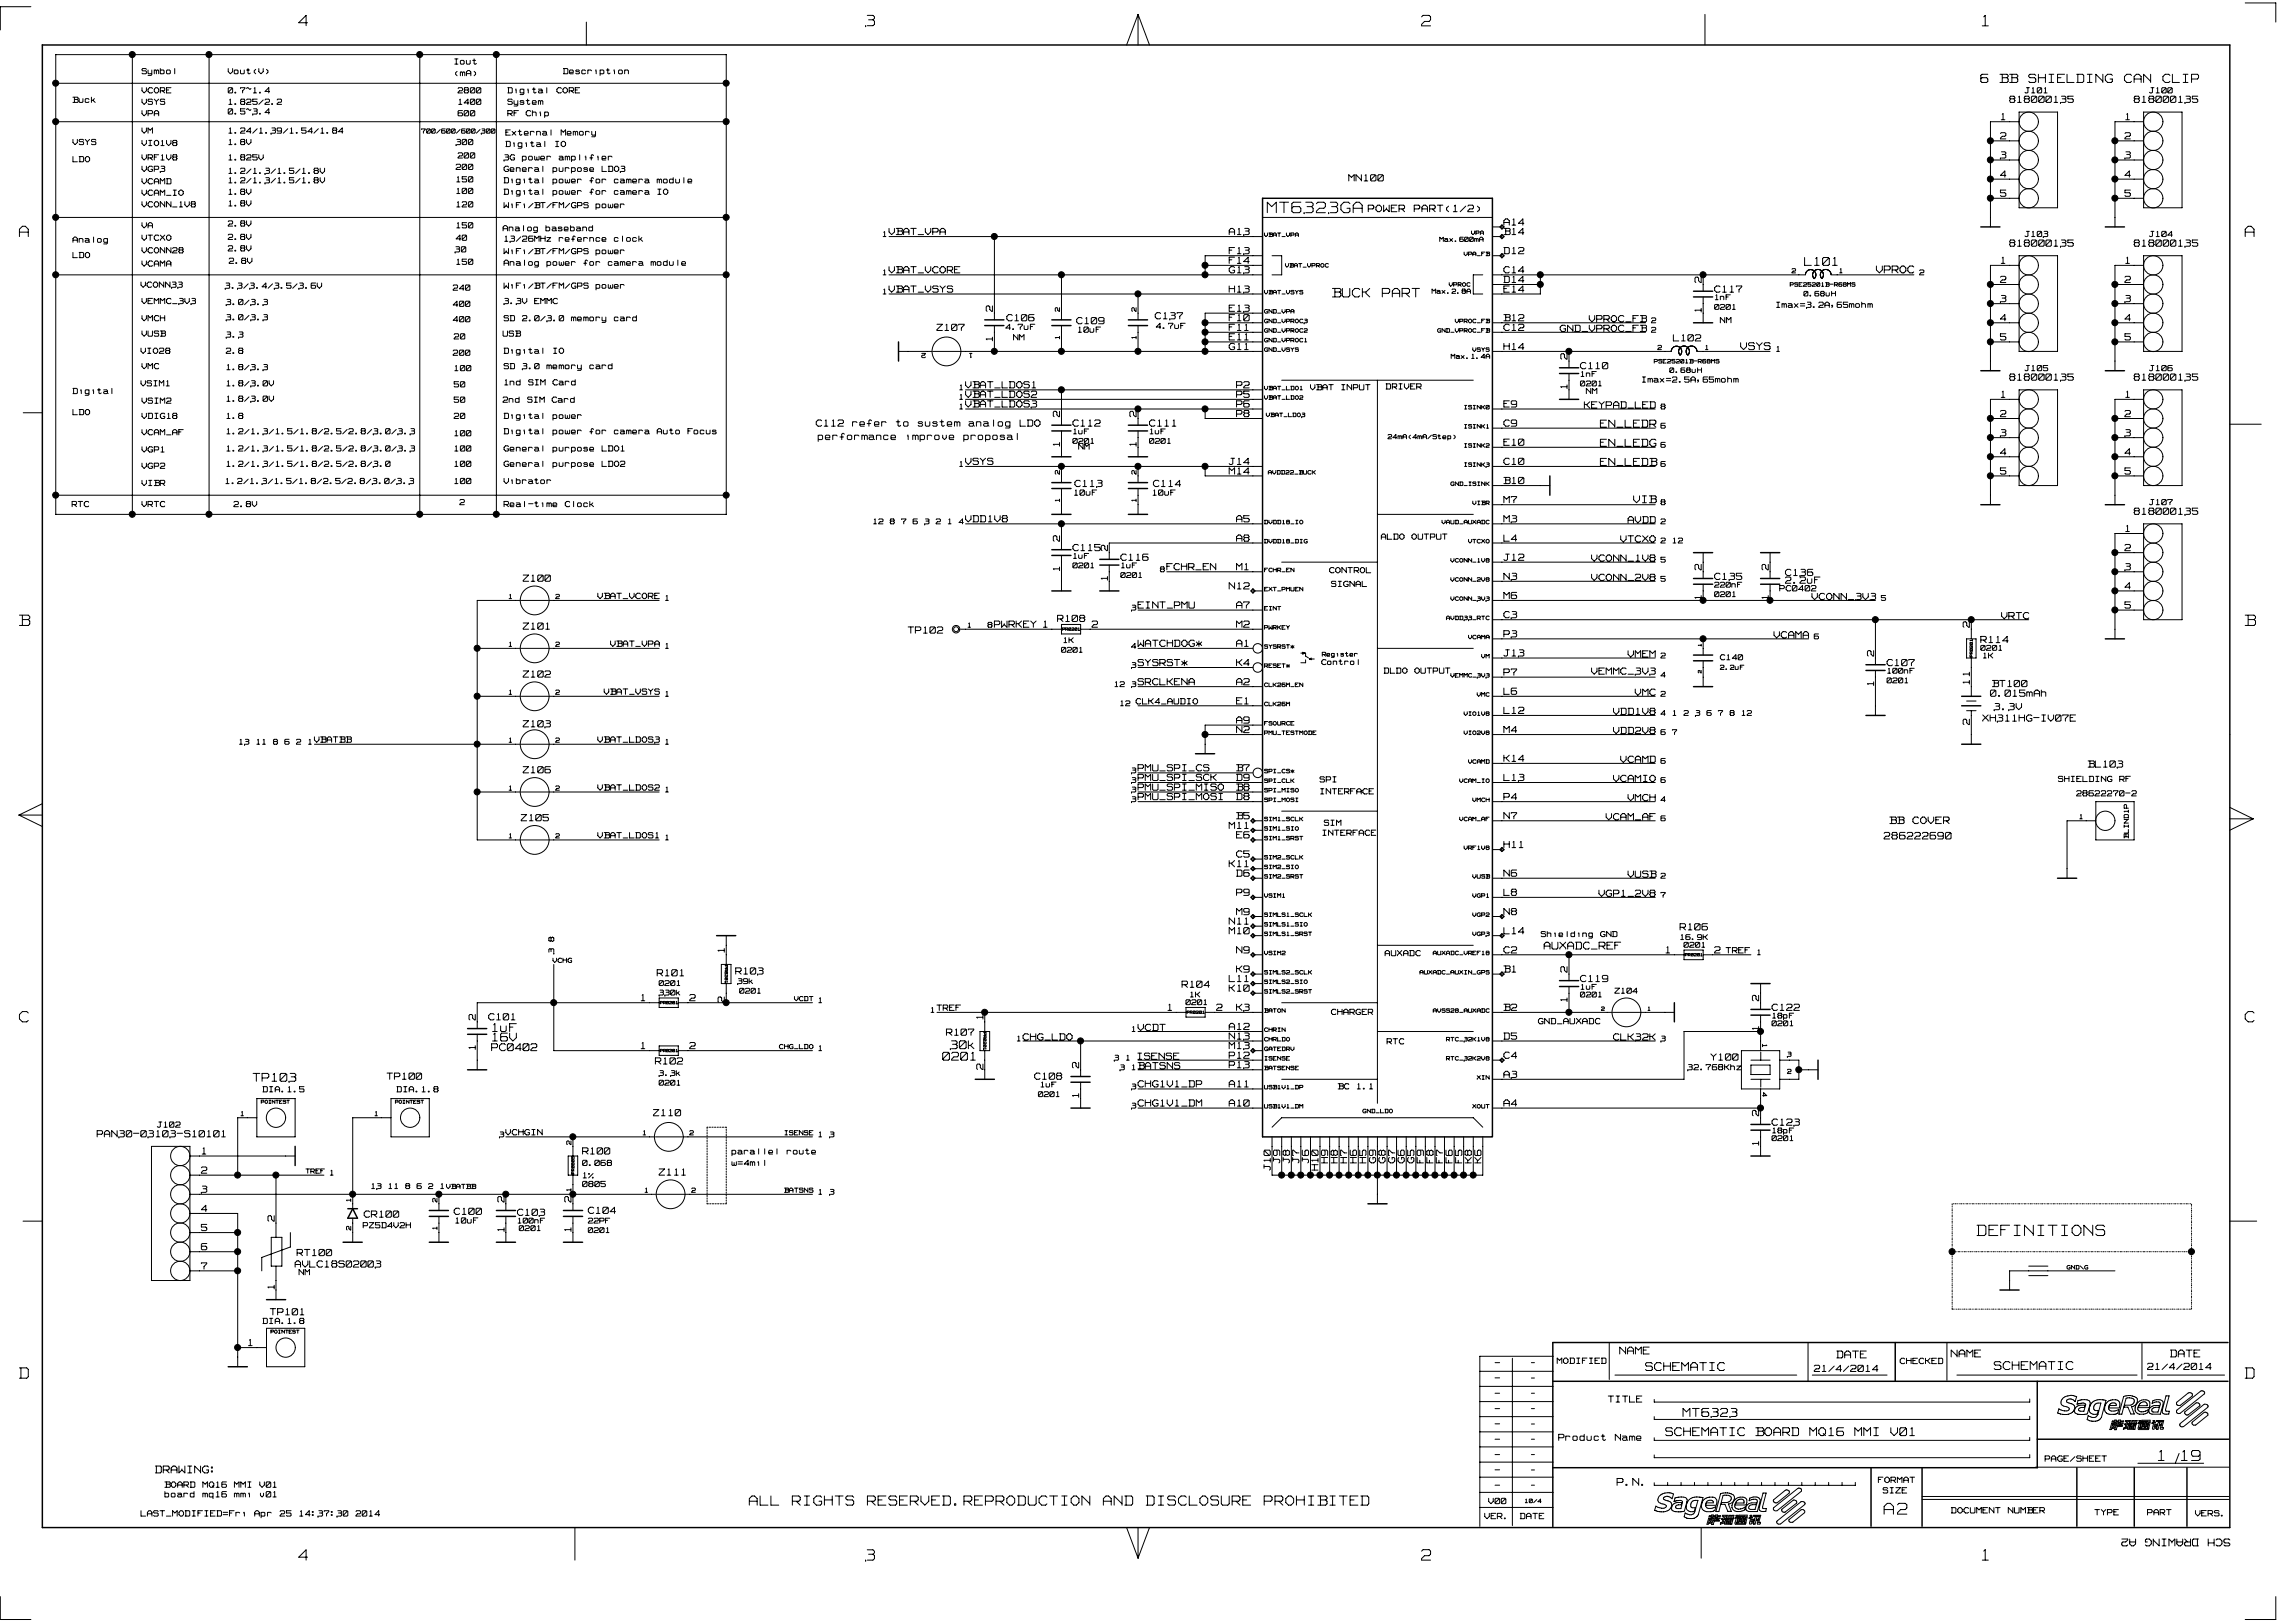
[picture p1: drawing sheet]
<svg xmlns="http://www.w3.org/2000/svg" width="297mm" height="210mm" viewBox="0 0 297 210" stroke-linecap="round" stroke-linejoin="round" font-family="sans-serif">
<defs><g id="words">
<text font-size="2.7" fill="#fff" x="243.8" y="196.2">A 2</text>
<g font-size="2.6" fill="#fff">
<text x="183.9" y="3.6">2</text>
<text x="256.5" y="3.6">1</text>
<text x="164" y="27.8">MT6323GA</text>
<text x="183.9" y="202.1">2</text>
<text x="256.5" y="202.1">1</text>
</g>
<g font-size="2.5" fill="#fff">
<text x="38.6" y="3.6">4</text>
<text x="112" y="3.6">3</text>
<text x="2.5" y="30.9">A</text>
<text x="290.5" y="30.9">A</text>
<text x="2.5" y="81.2">B</text>
<text x="290.5" y="81.2">B</text>
<text x="2.5" y="132.5">C</text>
<text x="290.5" y="132.5">C</text>
<text x="255.8" y="160.1">DEFINITIONS</text>
<text x="2.5" y="178.6">D</text>
<text x="290.5" y="178.6">D</text>
<text x="38.6" y="202.1">4</text>
<text x="112" y="202.1">3</text>
</g>
<g font-size="2.4" fill="#fff">
<text x="279.2" y="189.2">1</text>
<text x="282.2" y="189.2">19</text>
</g>
<g font-size="2.3" fill="#fff">
<text x="96.9" y="194.9">ALL RIGHTS RESERVED.REPRODUCTION</text>
<text x="142.3" y="194.9">AND DISCLOSURE</text>
<text x="163" y="194.9">PROHIBITED</text>
</g>
<text font-size="2.1" fill="#fff" x="172.4" y="38.6">BUCK PART</text>
<g font-size="2" fill="#fff">
<text x="256.3" y="10.9">6 BB SHIELDING</text>
<text x="274.7" y="10.9">CAN CLIP</text>
<text x="217.7" y="183.5">MT6323</text>
<text x="288.5" y="198.9" transform="rotate(180 288.5 198.9)">SCH DRAWING A2</text>
</g>
<g font-size="1.9" fill="#fff">
<text x="233.5" y="34.5">L101</text>
<text x="63.7" y="134.9">16V</text>
<text x="63.7" y="133.6">1uF</text>
<text x="122" y="137.4">0201</text>
<text x="123" y="135.9">30k</text>
<text x="32.7" y="140.1">TP103</text>
<text x="212.9" y="177.5">SCHEMATIC</text>
<text x="258" y="177.4">SCHEMATIC</text>
<text x="215.5" y="185.9">SCHEMATIC</text>
<text x="227.1" y="185.9">BOARD</text>
<text x="234.1" y="185.9">MQ16 MMI V01</text>
</g>
<g font-size="1.8" fill="#fff">
<text x="128.7" y="40.3" transform="rotate(-90 128.7 40.3)">2</text>
<text x="220.4" y="40.4" transform="rotate(-90 220.4 40.4)">1</text>
<text x="220.4" y="36.6" transform="rotate(-90 220.4 36.6)">2</text>
<text x="128.7" y="44.1" transform="rotate(-90 128.7 44.1)">1</text>
<text x="203" y="46.5" transform="rotate(-90 203 46.5)">2</text>
<text x="137.3" y="53.9" transform="rotate(-90 137.3 53.9)">2</text>
<text x="147.3" y="53.9" transform="rotate(-90 147.3 53.9)">2</text>
<text x="203" y="50.3" transform="rotate(-90 203 50.3)">1</text>
<text x="137.3" y="57.7" transform="rotate(-90 137.3 57.7)">1</text>
<text x="147.3" y="57.7" transform="rotate(-90 147.3 57.7)">1</text>
<text x="137.3" y="70" transform="rotate(-90 137.3 70)">2</text>
<text x="143.5" y="71.2" transform="rotate(-90 143.5 71.2)">2</text>
<text x="137.3" y="73.8" transform="rotate(-90 137.3 73.8)">1</text>
<text x="143.5" y="75.1" transform="rotate(-90 143.5 75.1)">1</text>
<text x="220.4" y="77.5" transform="rotate(-90 220.4 77.5)">1</text>
<text x="220.4" y="73.7" transform="rotate(-90 220.4 73.7)">2</text>
<text x="229" y="77.5" transform="rotate(-90 229 77.5)">1</text>
<text x="229" y="73.7" transform="rotate(-90 229 73.7)">2</text>
<text x="255.1" y="81.2" transform="rotate(-90 255.1 81.2)">2</text>
<text x="242.7" y="88.7" transform="rotate(-90 242.7 88.7)">1</text>
<text x="242.7" y="84.9" transform="rotate(-90 242.7 84.9)">2</text>
<text x="255.1" y="88.5" transform="rotate(-90 255.1 88.5)">1</text>
<text x="255.1" y="87.4" transform="rotate(-90 255.1 87.4)">1</text>
<text x="255.1" y="93.7" transform="rotate(-90 255.1 93.7)">2</text>
<text x="94" y="123.2" transform="rotate(-90 94 123.2)">1</text>
<text x="203" y="125.8" transform="rotate(-90 203 125.8)">2</text>
<text x="61.8" y="132" transform="rotate(-90 61.8 132)">2</text>
<text x="94" y="129.7" transform="rotate(-90 94 129.7)">2</text>
<text x="127.4" y="131.8" transform="rotate(-90 127.4 131.8)">1</text>
<text x="203" y="129.6" transform="rotate(-90 203 129.6)">1</text>
<text x="227.8" y="129.5" transform="rotate(-90 227.8 129.5)">2</text>
<text x="61.8" y="135.8" transform="rotate(-90 61.8 135.8)">1</text>
<text x="227.8" y="133.3" transform="rotate(-90 227.8 133.3)">1</text>
<text x="127.4" y="138.4" transform="rotate(-90 127.4 138.4)">2</text>
<text x="139.8" y="142" transform="rotate(-90 139.8 142)">1</text>
<text x="139.8" y="138.2" transform="rotate(-90 139.8 138.2)">2</text>
<text x="227.8" y="148.2" transform="rotate(-90 227.8 148.2)">1</text>
<text x="227.8" y="144.4" transform="rotate(-90 227.8 144.4)">2</text>
<text x="65.5" y="155.5" transform="rotate(-90 65.5 155.5)">2</text>
<text x="74.1" y="155.5" transform="rotate(-90 74.1 155.5)">2</text>
<text x="164.6" y="151.4" transform="rotate(-90 164.6 151.4)">J10</text>
<text x="165.8" y="150.5" transform="rotate(-90 165.8 150.5)">J9</text>
<text x="167.1" y="150.5" transform="rotate(-90 167.1 150.5)">J8</text>
<text x="168.3" y="150.5" transform="rotate(-90 168.3 150.5)">J7</text>
<text x="169.6" y="150.5" transform="rotate(-90 169.6 150.5)">J6</text>
<text x="170.8" y="151.4" transform="rotate(-90 170.8 151.4)">H10</text>
<text x="172" y="150.5" transform="rotate(-90 172 150.5)">H9</text>
<text x="173.3" y="150.5" transform="rotate(-90 173.3 150.5)">H8</text>
<text x="174.5" y="150.5" transform="rotate(-90 174.5 150.5)">H7</text>
<text x="175.8" y="150.5" transform="rotate(-90 175.8 150.5)">H6</text>
<text x="177" y="150.5" transform="rotate(-90 177 150.5)">H5</text>
<text x="178.2" y="150.5" transform="rotate(-90 178.2 150.5)">G9</text>
<text x="179.5" y="150.5" transform="rotate(-90 179.5 150.5)">G8</text>
<text x="180.7" y="150.5" transform="rotate(-90 180.7 150.5)">G7</text>
<text x="181.9" y="150.5" transform="rotate(-90 181.9 150.5)">G6</text>
<text x="183.2" y="150.5" transform="rotate(-90 183.2 150.5)">G5</text>
<text x="184.4" y="150.5" transform="rotate(-90 184.4 150.5)">F9</text>
<text x="185.7" y="150.5" transform="rotate(-90 185.7 150.5)">F8</text>
<text x="186.9" y="150.5" transform="rotate(-90 186.9 150.5)">F7</text>
<text x="188.1" y="150.5" transform="rotate(-90 188.1 150.5)">F6</text>
<text x="189.4" y="150.5" transform="rotate(-90 189.4 150.5)">F5</text>
<text x="190.6" y="150.5" transform="rotate(-90 190.6 150.5)">K8</text>
<text x="191.9" y="150.5" transform="rotate(-90 191.9 150.5)">K6</text>
<text x="35.7" y="158" transform="rotate(-90 35.7 158)">2</text>
<text x="65.5" y="159.3" transform="rotate(-90 65.5 159.3)">1</text>
<text x="74.1" y="159.3" transform="rotate(-90 74.1 159.3)">1</text>
<text x="35.7" y="166.8" transform="rotate(-90 35.7 166.8)">1</text>
</g>
<g font-size="1.7" fill="#fff">
<text x="242.8" y="35.5">VPROC</text>
<text x="225.2" y="45.4">VSYS</text>
<text x="207" y="55.5">EN_LEDR</text>
<text x="207" y="57.9">EN_LEDG</text>
<text x="207" y="60.4">EN_LEDB</text>
<text x="211.3" y="65.2">VIB</text>
<text x="199.8" y="122.9">AUXADC_REF</text>
<text x="63.6" y="136.1">PC0402</text>
<text x="209.5" y="175.3">NAME</text>
<text x="237.6" y="175.8">DATE</text>
<text x="252.4" y="175.7">NAME</text>
<text x="280.8" y="175.7">DATE</text>
<text x="20.1" y="190.7">DRAWING:</text>
<text x="209.2" y="192.3">P.N.</text>
</g>
<g font-size="1.6" fill="#fff">
<text x="177" y="27.6">POWER</text>
<text x="182.9" y="27.6">PART(1/2)</text>
<text x="244.5" y="106.7">BB COVER</text>
<text x="243.8" y="108.7">286222690</text>
</g>
<g font-size="1.5" fill="#fff">
<text x="258.9" y="15.6">1</text>
<text x="260" y="13.4">818000135</text>
<text x="275" y="15.6">1</text>
<text x="276.1" y="13.4">818000135</text>
<text x="174.5" y="23.6">MN100</text>
<text x="258.8" y="23.1">4</text>
<text x="258.8" y="20.6">3</text>
<text x="258.8" y="18.1">2</text>
<text x="274.9" y="23.1">4</text>
<text x="274.9" y="20.6">3</text>
<text x="274.9" y="18.1">2</text>
<text x="194.6" y="29.3">A14</text>
<text x="258.8" y="25.5">5</text>
<text x="274.9" y="25.5">5</text>
<text x="115" y="35.5">VBAT_VCORE</text>
<text x="115" y="30.5">VBAT_VPA</text>
<text x="159" y="35.5">G13</text>
<text x="159" y="34.2">F14</text>
<text x="159" y="33">F13</text>
<text x="159" y="30.5">A13</text>
<text x="194.6" y="35.5">C14</text>
<text x="194.6" y="33">D12</text>
<text x="194.6" y="30.5">B14</text>
<text x="258.9" y="34.2">1</text>
<text x="260" y="32">818000135</text>
<text x="275" y="34.2">1</text>
<text x="276.1" y="32">818000135</text>
<text x="115" y="38">VBAT_VSYS</text>
<text x="130.3" y="41.7">C106</text>
<text x="149.5" y="41.4">C137</text>
<text x="159" y="41.7">F10</text>
<text x="159" y="38">H13</text>
<text x="159" y="40.4">E13</text>
<text x="194.6" y="41.7">B12</text>
<text x="194.6" y="38">E14</text>
<text x="194.6" y="36.7">D14</text>
<text x="205.6" y="41.8">VPROC_FB</text>
<text x="221.8" y="38">C117</text>
<text x="258.8" y="41.7">4</text>
<text x="258.8" y="39.2">3</text>
<text x="258.8" y="36.7">2</text>
<text x="274.9" y="41.7">4</text>
<text x="274.9" y="39.2">3</text>
<text x="274.9" y="36.7">2</text>
<text x="121.2" y="42.9">Z107</text>
<text x="139.3" y="42">C109</text>
<text x="159" y="45.4">G11</text>
<text x="159" y="42.9">F11</text>
<text x="159" y="44.1">E11</text>
<text x="194.6" y="45.4">H14</text>
<text x="194.6" y="42.9">C12</text>
<text x="201.8" y="43">GND_VPROC_FB</text>
<text x="204.5" y="47.9">C110</text>
<text x="216.5" y="44.3">L102</text>
<text x="258.8" y="44.1">5</text>
<text x="274.9" y="44.1">5</text>
<text x="124.9" y="51.6">VBAT_LDOS2</text>
<text x="124.9" y="50.3">VBAT_LDOS1</text>
<text x="124.9" y="52.8">VBAT_LDOS3</text>
<text x="160" y="52.8">P6</text>
<text x="160" y="51.6">P5</text>
<text x="160" y="50.3">P2</text>
<text x="194.6" y="52.8">E9</text>
<text x="205" y="52.9">KEYPAD_LED</text>
<text x="258.9" y="51.6">1</text>
<text x="260" y="49.3">818000135</text>
<text x="275" y="51.6">1</text>
<text x="276.1" y="49.3">818000135</text>
<text x="105.6" y="55.3">C112 refer to sustem analog LDO</text>
<text x="105.9" y="57">performance</text>
<text x="117" y="57">improve</text>
<text x="124.5" y="57">proposal</text>
<text x="138.8" y="55.3">C112</text>
<text x="148.7" y="55.3">C111</text>
<text x="160" y="54.1">P8</text>
<text x="194.6" y="57.8">E10</text>
<text x="194.6" y="55.3">C9</text>
<text x="258.8" y="59">4</text>
<text x="258.8" y="56.5">3</text>
<text x="258.8" y="54.1">2</text>
<text x="274.9" y="59">4</text>
<text x="274.9" y="56.5">3</text>
<text x="274.9" y="54.1">2</text>
<text x="124.9" y="60.2">VSYS</text>
<text x="139.1" y="63.1">C113</text>
<text x="149.2" y="63.1">C114</text>
<text x="159" y="61.5">M14</text>
<text x="159" y="60.2">J14</text>
<text x="194.6" y="65.2">M7</text>
<text x="194.6" y="60.2">C10</text>
<text x="194.6" y="62.7">B10</text>
<text x="258.8" y="61.5">5</text>
<text x="274.9" y="61.5">5</text>
<text x="124.9" y="67.7">VDD1V8</text>
<text x="138.8" y="71.4">C115</text>
<text x="160" y="67.7">A5</text>
<text x="160" y="70.2">A8</text>
<text x="194.6" y="70.2">L4</text>
<text x="194.6" y="67.7">M3</text>
<text x="209.7" y="70.3">VTCXO</text>
<text x="210.6" y="67.8">AVDD</text>
<text x="274.9" y="71.4">2</text>
<text x="275" y="68.9">1</text>
<text x="276.1" y="66.7">818000135</text>
<text x="67.7" y="75.4">Z100</text>
<text x="145" y="72.6">C116</text>
<text x="151" y="73.9">FCHR_EN</text>
<text x="159" y="76.3">N12</text>
<text x="160" y="73.9">M1</text>
<text x="194.6" y="77.6">M6</text>
<text x="194.6" y="75.1">N3</text>
<text x="194.6" y="72.6">J12</text>
<text x="205.9" y="75.2">VCONN_2V8</text>
<text x="205.9" y="72.7">VCONN_1V8</text>
<text x="221.8" y="75.1">C135</text>
<text x="231" y="74.6">C136</text>
<text x="231" y="75.6">2.2uF</text>
<text x="234.4" y="77.7">VCONN_3V3</text>
<text x="274.9" y="76.3">4</text>
<text x="274.9" y="73.9">3</text>
<text x="67.7" y="81.6">Z101</text>
<text x="117.5" y="82.1">TP102</text>
<text x="128.6" y="81.3">PWRKEY</text>
<text x="135" y="81.3">1</text>
<text x="136.8" y="80.6">R108</text>
<text x="141.3" y="81.3">2</text>
<text x="147.2" y="78.8">EINT_PMU</text>
<text x="147.2" y="83.8">WATCHDOG*</text>
<text x="160" y="81.3">M2</text>
<text x="160" y="83.8">A1</text>
<text x="160" y="78.8">A7</text>
<text x="194.6" y="82.5">P3</text>
<text x="194.6" y="80.1">C3</text>
<text x="229.5" y="82.7">VCAMA</text>
<text x="256.3" y="83.3">R114</text>
<text x="258.9" y="80.2">VRTC</text>
<text x="274.9" y="78.8">5</text>
<text x="67.7" y="87.8">Z102</text>
<text x="147.2" y="88.8">SRCLKENA</text>
<text x="147.2" y="86.3">SYSRST*</text>
<text x="160" y="86.3">K4</text>
<text x="160" y="88.8">A2</text>
<text x="194.6" y="90">L6</text>
<text x="194.6" y="85">J13</text>
<text x="194.6" y="87.5">P7</text>
<text x="205.9" y="87.4">VEMMC_3V3</text>
<text x="210.6" y="85.2">VMEM</text>
<text x="244.1" y="86.3">C107</text>
<text x="257.8" y="89">BT100</text>
<text x="67.7" y="94.2">Z103</text>
<text x="160" y="94.9">N2</text>
<text x="160" y="93.7">A9</text>
<text x="160" y="91.2">E1</text>
<text x="194.6" y="94.9">M4</text>
<text x="194.6" y="92.5">L12</text>
<text x="208.7" y="92.6">VDD1V8</text>
<text x="208.7" y="95.1">VDD2V8</text>
<text x="211.6" y="90.1">VMC</text>
<text x="256.5" y="93.5">XH311HG-IV07E</text>
<text x="257.5" y="90.2">0.015mAh</text>
<text x="258" y="92">3.3V</text>
<text x="67.7" y="100.1">Z106</text>
<text x="147.2" y="101.1">PMU_SPI_SCK</text>
<text x="147.2" y="99.9">PMU_SPI_CS</text>
<text x="160" y="99.9">B7</text>
<text x="160" y="101.1">D9</text>
<text x="194.6" y="98.7">K14</text>
<text x="194.6" y="101.1">L13</text>
<text x="208.7" y="101.3">VCAMIO</text>
<text x="209.7" y="98.8">VCAMD</text>
<text x="270.1" y="99.4">BL103</text>
<text x="67.4" y="106.3">Z105</text>
<text x="147.2" y="102.4">PMU_SPI_MISO</text>
<text x="147.2" y="103.6">PMU_SPI_MOSI</text>
<text x="159" y="107.3">M11</text>
<text x="160" y="106.1">B5</text>
<text x="160" y="103.6">D8</text>
<text x="160" y="102.4">B8</text>
<text x="194.6" y="103.6">P4</text>
<text x="194.6" y="106.1">N7</text>
<text x="207.8" y="106.2">VCAM_AF</text>
<text x="210.6" y="103.7">VMCH</text>
<text x="159" y="112.3">K11</text>
<text x="160" y="113.5">D6</text>
<text x="160" y="111">C5</text>
<text x="160" y="108.6">E6</text>
<text x="194.6" y="113.5">N6</text>
<text x="194.6" y="109.8">H11</text>
<text x="210.6" y="113.6">VUSB</text>
<text x="159" y="119.7">N11</text>
<text x="160" y="118.5">M9</text>
<text x="160" y="116">P9</text>
<text x="194.6" y="118.5">N8</text>
<text x="194.6" y="116">L8</text>
<text x="206.9" y="116.1">VGP1_2V8</text>
<text x="159" y="121">M10</text>
<text x="160" y="125.9">K9</text>
<text x="160" y="123.4">N9</text>
<text x="194.6" y="121">L14</text>
<text x="194.6" y="123.4">C2</text>
<text x="194.6" y="125.9">B1</text>
<text x="215.5" y="123.4">1</text>
<text x="217.4" y="120.5">R106</text>
<text x="221.8" y="123.4">2</text>
<text x="82.9" y="129.6">1</text>
<text x="85" y="126.4">R101</text>
<text x="89.2" y="129.6">2</text>
<text x="95.2" y="126.2">R103</text>
<text x="151.1" y="130.9">1</text>
<text x="152.9" y="127.9">R104</text>
<text x="157.4" y="130.9">2</text>
<text x="159" y="128.4">K10</text>
<text x="159" y="127.1">L11</text>
<text x="160" y="130.9">K3</text>
<text x="194.6" y="130.9">B2</text>
<text x="204.5" y="127.1">C119</text>
<text x="229.3" y="130.9">C122</text>
<text x="63.2" y="132.1">C101</text>
<text x="82.9" y="135.8">1</text>
<text x="84.8" y="137.8">R102</text>
<text x="89.2" y="135.8">2</text>
<text x="122.4" y="134.1">R107</text>
<text x="132.4" y="134.7">CHG_LDO</text>
<text x="147.2" y="137.2">ISENSE</text>
<text x="147.2" y="133.5">VCDT</text>
<text x="159" y="135.8">M13</text>
<text x="159" y="137.1">P12</text>
<text x="159" y="134.6">N13</text>
<text x="159" y="133.4">A12</text>
<text x="194.6" y="137.1">C4</text>
<text x="194.6" y="134.6">D5</text>
<text x="208.7" y="134.7">CLK32K</text>
<text x="221.3" y="137.3">Y100</text>
<text x="50.1" y="139.8">TP100</text>
<text x="133.9" y="139.8">C108</text>
<text x="147.2" y="143.3">CHG1V1_DM</text>
<text x="147.2" y="138.4">BATSNS</text>
<text x="147.2" y="140.8">CHG1V1_DP</text>
<text x="159" y="143.3">A10</text>
<text x="159" y="138.3">P13</text>
<text x="159" y="140.8">A11</text>
<text x="194.6" y="143.3">A4</text>
<text x="194.6" y="139.6">A3</text>
<text x="12.6" y="147.2">PAN30-03103-S10101</text>
<text x="26.2" y="149.5">1</text>
<text x="75.4" y="149.5">R100</text>
<text x="84.5" y="144.5">Z110</text>
<text x="229.3" y="145.7">C123</text>
<text x="26.1" y="154.4">3</text>
<text x="26.1" y="151.9">2</text>
<text x="85.3" y="152.2">Z111</text>
<text x="26.1" y="161.8">6</text>
<text x="26.1" y="159.4">5</text>
<text x="26.1" y="156.9">4</text>
<text x="47.1" y="157.6">CR100</text>
<text x="58.8" y="157.3">C100</text>
<text x="66.9" y="157.4">C103</text>
<text x="76.1" y="157.1">C104</text>
<text x="26.1" y="164.3">7</text>
<text x="38.2" y="164.1">AVLC18S02003</text>
<text x="38.4" y="162.6">RT100</text>
<text x="35" y="170.3">TP101</text>
<text x="32.1" y="174.2">1</text>
<text x="234.7" y="177.6">21/4/2014</text>
<text x="277.8" y="177.3">21/4/2014</text>
<text x="208.1" y="181.5">TITLE</text>
<text x="201.7" y="186.5">Product</text>
<text x="208.9" y="186.5">Name</text>
</g>
<text font-size="1.4" fill="#fff" x="71.9" y="123.3" transform="rotate(-90 71.9 123.3)">3 8</text>
<g font-size="1.3" fill="#fff">
<text x="18.4" y="9.7">Symbol</text>
<text x="29.5" y="9.7">Vout(V)</text>
<text x="58.8" y="8.4">Iout</text>
<text x="58.9" y="9.9">(mA)</text>
<text x="72.9" y="9.7">Description</text>
<text x="9.4" y="13.4">Buck</text>
<text x="18.4" y="17.4">VM</text>
<text x="18.4" y="13.6">VSYS</text>
<text x="18.4" y="15.1">VPA</text>
<text x="18.4" y="12.1">VCORE</text>
<text x="29.5" y="12.1">0.7~1.4</text>
<text x="29.5" y="14.9">0.5~3.4</text>
<text x="29.6" y="13.6">1.825/2.2</text>
<text x="29.6" y="17.4">1.24/1.39/1.54/1.84</text>
<text x="59.3" y="12.1">2800</text>
<text x="59.3" y="15.1">600</text>
<text x="59.3" y="13.6">1400</text>
<text x="65.4" y="17.6">External</text>
<text x="65.7" y="15.1">RF</text>
<text x="65.7" y="13.6">System</text>
<text x="65.7" y="12.1">Digital</text>
<text x="68" y="15.1">Chip</text>
<text x="72" y="12.1">CORE</text>
<text x="72.5" y="17.6">Memory</text>
<text x="262" y="12.1">J101</text>
<text x="278.1" y="12.1">J100</text>
<text x="9.4" y="21.1">LDO</text>
<text x="9.4" y="18.8">VSYS</text>
<text x="18.4" y="19">VIO1V8</text>
<text x="18.4" y="23.9">VCAMD</text>
<text x="18.4" y="22.3">VGP3</text>
<text x="18.4" y="20.8">VRF1V8</text>
<text x="29.6" y="23.8">1.2/1.3/1.5/1.8V</text>
<text x="29.6" y="22.6">1.2/1.3/1.5/1.8V</text>
<text x="29.6" y="18.8">1.8V</text>
<text x="29.6" y="20.8">1.825V</text>
<text x="59" y="18.8">300</text>
<text x="59" y="22.1">200</text>
<text x="59.1" y="23.7">150</text>
<text x="59.3" y="20.6">200</text>
<text x="65.2" y="22.3">General</text>
<text x="65.2" y="20.8">3G power</text>
<text x="65.2" y="23.8">Digital</text>
<text x="65.4" y="19.1">Digital</text>
<text x="71.5" y="22.3">purpose</text>
<text x="71.5" y="23.8">power</text>
<text x="71.7" y="19.1">IO</text>
<text x="72.3" y="20.8">amplifier</text>
<text x="76.2" y="23.8">for</text>
<text x="77.7" y="22.3">LDO3</text>
<text x="79.3" y="23.8">camera</text>
<text x="84.8" y="23.8">module</text>
<text x="18.4" y="25.4">VCAM_IO</text>
<text x="18.4" y="26.9">VCONN_1V8</text>
<text x="18.4" y="29.6">VA</text>
<text x="29.5" y="29.4">2.8V</text>
<text x="29.6" y="25.3">1.8V</text>
<text x="29.6" y="26.8">1.8V</text>
<text x="59.1" y="26.9">120</text>
<text x="59.1" y="29.6">150</text>
<text x="59.1" y="25.2">100</text>
<text x="65.1" y="30">Analog</text>
<text x="65.2" y="27">WiFi/BT/FM/GPS</text>
<text x="65.2" y="25.3">Digital power for camera IO</text>
<text x="70.6" y="30">baseband</text>
<text x="77" y="27">power</text>
<text x="9.4" y="31.5">Analog</text>
<text x="9.4" y="33.5">LDO</text>
<text x="18.4" y="34.6">VCAMA</text>
<text x="18.4" y="32.9">VCONN28</text>
<text x="18.4" y="31.2">VTCXO</text>
<text x="29.5" y="31.1">2.8V</text>
<text x="29.5" y="32.6">2.8V</text>
<text x="29.7" y="34.2">2.8V</text>
<text x="58.9" y="32.7">30</text>
<text x="59" y="31.2">40</text>
<text x="59.1" y="34.3">150</text>
<text x="65.2" y="34.5">Analog</text>
<text x="65.2" y="33">WiFi/BT/FM/GPS</text>
<text x="65.3" y="31.3">13/26MHz</text>
<text x="70.7" y="34.5">power</text>
<text x="72.3" y="31.3">refernce</text>
<text x="75.4" y="34.5">for</text>
<text x="77" y="33">power</text>
<text x="78.5" y="34.5">camera</text>
<text x="79.4" y="31.3">clock</text>
<text x="84" y="34.5">module</text>
<text x="262" y="30.7">J103</text>
<text x="278.1" y="30.7">J104</text>
<text x="18.2" y="37.3">VCONN33</text>
<text x="18.4" y="39.4">VEMMC_3V3</text>
<text x="18.4" y="41.6">VMCH</text>
<text x="29.1" y="37.4">3.3/3.4/3.5/3.6V</text>
<text x="29.3" y="39.5">3.0/3.3</text>
<text x="29.3" y="41.5">3.0/3.3</text>
<text x="58.6" y="37.7">240</text>
<text x="58.6" y="39.8">400</text>
<text x="58.6" y="41.8">400</text>
<text x="65.2" y="39.4">3.3V</text>
<text x="65.2" y="41.6">SD 2.0/3.0</text>
<text x="65.2" y="37.4">WiFi/BT/FM/GPS</text>
<text x="69.1" y="39.4">EMMC</text>
<text x="73.8" y="41.6">memory</text>
<text x="77" y="37.4">power</text>
<text x="79.3" y="41.6">card</text>
<text x="222.6" y="41.9">NM</text>
<text x="229.8" y="39.9">Imax=3.2A,65mohm</text>
<text x="18.2" y="45.8">VIO28</text>
<text x="18.4" y="43.6">VUSB</text>
<text x="18.4" y="47.8">VMC</text>
<text x="29.3" y="43.8">3.3</text>
<text x="29.3" y="45.8">2.8</text>
<text x="29.4" y="48">1.8/3.3</text>
<text x="58.6" y="46.1">200</text>
<text x="58.8" y="44">20</text>
<text x="65.1" y="43.6">USB</text>
<text x="65.2" y="45.8">Digital</text>
<text x="65.2" y="47.8">SD 3.0</text>
<text x="70.7" y="47.8">memory</text>
<text x="71.5" y="45.8">IO</text>
<text x="76.2" y="47.8">card</text>
<text x="130.1" y="42.8">4.7uF</text>
<text x="131.1" y="44.1">NM</text>
<text x="139.5" y="43.1">10uF</text>
<text x="149.6" y="42.6">4.7uF</text>
<text x="9.4" y="51.1">Digital</text>
<text x="9.4" y="53.8">LDO</text>
<text x="18.2" y="50.1">VSIM1</text>
<text x="18.4" y="52.3">VSIM2</text>
<text x="29.4" y="50.1">1.8/3.0V</text>
<text x="29.4" y="52">1.8/3.0V</text>
<text x="58.8" y="50.2">50</text>
<text x="58.8" y="52.2">50</text>
<text x="58.8" y="48.1">100</text>
<text x="65.1" y="52.2">2nd</text>
<text x="65.3" y="49.9">1nd</text>
<text x="68.2" y="52.2">SIM</text>
<text x="68.4" y="49.9">SIM</text>
<text x="71.3" y="52.2">Card</text>
<text x="71.6" y="49.9">Card</text>
<text x="169.5" y="50.6">VBAT</text>
<text x="173.5" y="50.6">INPUT</text>
<text x="179.3" y="50.5">DRIVER</text>
<text x="205.2" y="51.1">NM</text>
<text x="212.5" y="49.6">Imax=2.5A,65mohm</text>
<text x="262" y="48.1">J105</text>
<text x="278.1" y="48.1">J106</text>
<text x="18.4" y="56.4">VCAM_AF</text>
<text x="18.4" y="58.6">VGP1</text>
<text x="18.4" y="54.3">VDIG18</text>
<text x="29.4" y="56.3">1.2/1.3/1.5/1.8/2.5/2.8/3.0/3.3</text>
<text x="29.4" y="58.5">1.2/1.3/1.5/1.8/2.5/2.8/3.0/3.3</text>
<text x="29.4" y="54.3">1.8</text>
<text x="58.8" y="54.3">20</text>
<text x="58.8" y="56.5">100</text>
<text x="58.8" y="58.5">100</text>
<text x="65.2" y="54.3">Digital</text>
<text x="65.2" y="56.3">Digital power for camera Auto Focus</text>
<text x="65.2" y="58.5">General</text>
<text x="71.5" y="54.3">power</text>
<text x="71.5" y="58.5">purpose</text>
<text x="77.7" y="58.5">LDO1</text>
<text x="139.5" y="58.3">NM</text>
<text x="9.3" y="65.7">RTC</text>
<text x="18.4" y="60.7">VGP2</text>
<text x="18.4" y="65.7">VRTC</text>
<text x="18.4" y="62.9">VIBR</text>
<text x="29.2" y="62.7">1.2/1.3/1.5/1.8/2.5/2.8/3.0/3.3</text>
<text x="29.4" y="60.5">1.2/1.3/1.5/1.8/2.5/2.8/3.0</text>
<text x="30.3" y="65.7">2.8V</text>
<text x="58.8" y="60.5">100</text>
<text x="58.8" y="62.7">100</text>
<text x="59.5" y="65.4">2</text>
<text x="65.2" y="65.7">Real-time</text>
<text x="65.2" y="62.7">Vibrator</text>
<text x="65.2" y="60.5">General</text>
<text x="71.5" y="60.5">purpose</text>
<text x="73" y="65.7">Clock</text>
<text x="77.7" y="60.5">LDO2</text>
<text x="139" y="64.2">10uF</text>
<text x="149.2" y="64.2">10uF</text>
<text x="278.1" y="65.4">J107</text>
<text x="178.7" y="69.9">ALDO</text>
<text x="182.6" y="69.9">OUTPUT</text>
<text x="77.3" y="77.6">VBAT_VCORE</text>
<text x="172" y="74.2">CONTROL</text>
<text x="172.3" y="76">SIGNAL</text>
<text x="230.2" y="76.6">PC0402</text>
<text x="79" y="83.8">VBAT_VPA 1</text>
<text x="78.2" y="90">VBAT_VSYS</text>
<text x="179.1" y="87.2">DLDO</text>
<text x="183" y="87.2">OUTPUT</text>
<text x="222.6" y="85.5">C140</text>
<text x="77.3" y="96.2">VBAT_LDOS3</text>
<text x="170.8" y="101.3">SPI</text>
<text x="266.3" y="101.2">SHIELDING</text>
<text x="274.1" y="101.2">RF</text>
<text x="77.3" y="102.4">VBAT_LDOS2</text>
<text x="170.9" y="102.8">INTERFACE</text>
<text x="171.3" y="106.9">SIM</text>
<text x="268.7" y="103.1">28622270-2</text>
<text x="77.3" y="108.6">VBAT_LDOS1</text>
<text x="171.2" y="108.2">INTERFACE</text>
<text x="179.2" y="123.8">AUXADC</text>
<text x="199.4" y="121.3">Shielding</text>
<text x="207" y="121.3">GND</text>
<text x="223.3" y="123.4">TREF</text>
<text x="172.3" y="131.4">CHARGER</text>
<text x="208.9" y="128.6">Z104</text>
<text x="179.4" y="135.2">RTC</text>
<text x="199" y="132.6">GND_AUXADC</text>
<text x="34" y="141.4">DIA.1.5</text>
<text x="51.3" y="141.4">DIA.1.8</text>
<text x="173.1" y="141">BC</text>
<text x="175.5" y="141">1.1</text>
<text x="218.4" y="138.5">32.768Khz</text>
<text x="20.4" y="146">J102</text>
<text x="94.7" y="149.4">parallel</text>
<text x="101.7" y="149.4">route</text>
<text x="75.4" y="153.6">0805</text>
<text x="75.4" y="150.9">0.068</text>
<text x="75.5" y="152.5">1%</text>
<text x="94.7" y="150.9">w=4mil</text>
<text x="47" y="159">PZ5D4V2H</text>
<text x="59" y="158.4">10uF</text>
<text x="38.7" y="165.1">NM</text>
<text x="34" y="171.4">DIA.1.8</text>
<text x="193.4" y="178.8">-</text>
<text x="201.5" y="176.6">MODIFIED</text>
<text x="245.8" y="176.6">CHECKED</text>
<text x="193.4" y="180.8">-</text>
<text x="193.4" y="184.8">-</text>
<text x="193.4" y="186.8">-</text>
<text x="193.4" y="190.7">-</text>
<text x="243" y="192">FORMAT</text>
<text x="264.6" y="189.2">PAGE/SHEET</text>
<text x="18.2" y="196.3">LAST_MODIFIED=Fri</text>
<text x="21.3" y="193.8">board mq16 mmi v01</text>
<text x="21.3" y="192.6">BOARD MQ16 MMI V01</text>
<text x="32.7" y="196.3">Apr 25 14:37:30</text>
<text x="45.6" y="196.3">2014</text>
<text x="192.1" y="196.6">VER.</text>
<text x="192.6" y="194.7">V00</text>
<text x="193.4" y="192.7">-</text>
<text x="196.7" y="196.6">DATE</text>
<text x="243.6" y="193.3">SIZE</text>
<text x="252.5" y="195.9">DOCUMENT</text>
<text x="259.7" y="195.9">NUMBER</text>
<text x="271" y="196.2">TYPE</text>
<text x="277.8" y="196.2">PART</text>
<text x="284" y="196.3">VERS.</text>
</g>
<g font-size="1.2" fill="#fff">
<text x="114.3" y="35.7">1</text>
<text x="114.3" y="30.8">1</text>
<text x="248.3" y="35.7">2</text>
<text x="114.3" y="38.2">1</text>
<text x="137.2" y="40.3" transform="rotate(-90 137.2 40.3)">2</text>
<text x="147.1" y="40.3" transform="rotate(-90 147.1 40.3)">2</text>
<text x="213.7" y="41.9">2</text>
<text x="221.8" y="40.2">0201</text>
<text x="221.9" y="38.9">1nF</text>
<text x="119.7" y="45.6" transform="rotate(180 119.7 45.6)">2</text>
<text x="125.7" y="45.6" transform="rotate(180 125.7 45.6)">1</text>
<text x="137.2" y="43.8" transform="rotate(-90 137.2 43.8)">1</text>
<text x="147.1" y="43.8" transform="rotate(-90 147.1 43.8)">1</text>
<text x="213.7" y="43.1">2</text>
<text x="229.8" y="45.6">1</text>
<text x="124.2" y="53.1">1</text>
<text x="124.2" y="51.8">1</text>
<text x="124.2" y="50.6">1</text>
<text x="204.5" y="50.1">0201</text>
<text x="204.6" y="48.9">1nF</text>
<text x="214.9" y="53.1">8</text>
<text x="138.8" y="57.5">0201</text>
<text x="138.9" y="56.3">1uF</text>
<text x="148.7" y="57.5">0201</text>
<text x="148.8" y="56.3">1uF</text>
<text x="214.9" y="55.5">6</text>
<text x="214.9" y="58">6</text>
<text x="124.2" y="60.5">1</text>
<text x="137.2" y="64.9" transform="rotate(-90 137.2 64.9)">1</text>
<text x="137.2" y="61.3" transform="rotate(-90 137.2 61.3)">2</text>
<text x="147.1" y="64.9" transform="rotate(-90 147.1 64.9)">1</text>
<text x="147.1" y="61.3" transform="rotate(-90 147.1 61.3)">2</text>
<text x="214.9" y="60.5">6</text>
<text x="214.9" y="65.4">8</text>
<text x="113" y="67.9">12</text>
<text x="115.2" y="67.9">8</text>
<text x="116.6" y="67.9">7</text>
<text x="118.1" y="67.9">6</text>
<text x="119.6" y="67.9">3</text>
<text x="121.1" y="67.9">2</text>
<text x="122.7" y="67.9">1</text>
<text x="124.1" y="67.9">4</text>
<text x="214.9" y="67.9">2</text>
<text x="214.9" y="70.4">2</text>
<text x="216.4" y="70.4">12</text>
<text x="86.1" y="77.8">1</text>
<text x="138.8" y="73.6">0201</text>
<text x="138.9" y="72.4">1uF</text>
<text x="145" y="74.9">0201</text>
<text x="145.1" y="73.6">1uF</text>
<text x="150.1" y="74.1">8</text>
<text x="214.9" y="75.4">5</text>
<text x="214.9" y="72.9">5</text>
<text x="221.8" y="77.3">0201</text>
<text x="221.8" y="76.1">220nF</text>
<text x="243.4" y="77.8">5</text>
<text x="127.8" y="81.3">8</text>
<text x="137.6" y="83.3">1K</text>
<text x="146.4" y="79.1">3</text>
<text x="234.7" y="82.8">6</text>
<text x="137.3" y="84.5">0201</text>
<text x="144.2" y="89">12</text>
<text x="146.4" y="86.5">3</text>
<text x="146.4" y="84">4</text>
<text x="146.4" y="89">3</text>
<text x="171" y="86.1">Control</text>
<text x="214.9" y="85.3">2</text>
<text x="214.9" y="87.8">4</text>
<text x="244.1" y="88.5">0201</text>
<text x="244.2" y="87.2">100nF</text>
<text x="256.3" y="84.3">0201</text>
<text x="256.6" y="85.3">1K</text>
<text x="86.1" y="90.2">1</text>
<text x="145" y="91.5">12 CLK4_AUDIO</text>
<text x="214.9" y="92.7">4</text>
<text x="214.9" y="95.2">6</text>
<text x="214.9" y="90.2">2</text>
<text x="216.4" y="95.2">7</text>
<text x="216.4" y="92.7">1</text>
<text x="217.9" y="92.7">2</text>
<text x="219.3" y="92.7">3</text>
<text x="220.8" y="92.7">6</text>
<text x="222.3" y="92.7">7</text>
<text x="223.8" y="92.7">8</text>
<text x="225.4" y="92.7">12</text>
<text x="31" y="96.4">13</text>
<text x="33.2" y="96.4">11</text>
<text x="35.4" y="96.4">8</text>
<text x="36.8" y="96.4">6</text>
<text x="38.4" y="96.4">2</text>
<text x="39.9" y="96.4">1 VBATBB</text>
<text x="86.1" y="96.4">1</text>
<text x="146.4" y="101.4">3</text>
<text x="146.4" y="100.1">3</text>
<text x="214.9" y="98.9">6</text>
<text x="214.9" y="101.4">6</text>
<text x="86.1" y="102.6">1</text>
<text x="146.4" y="103.9">3</text>
<text x="146.4" y="102.6">3</text>
<text x="214.9" y="103.9">4</text>
<text x="214.9" y="106.3">6</text>
<text x="86.1" y="108.8">1</text>
<text x="214.9" y="113.8">2</text>
<text x="275.5" y="108.4" transform="rotate(-90 275.5 108.4)">BLIND1P</text>
<text x="214.9" y="116.2">7</text>
<text x="217.4" y="121.7">16.9K</text>
<text x="217.9" y="122.7">0201</text>
<text x="227.4" y="123.7">1</text>
<text x="85.3" y="127.7">0201</text>
<text x="85.3" y="128.9">330k</text>
<text x="95.4" y="127.4">39k</text>
<text x="95.7" y="128.7">0201</text>
<text x="105.9" y="129.9">1</text>
<text x="120.5" y="131.1">1 TREF</text>
<text x="153.4" y="130.1">0201</text>
<text x="154" y="129.1">1K</text>
<text x="204.5" y="129.1">0201</text>
<text x="204.6" y="128.1">1uF</text>
<text x="229.3" y="131.9">18pF</text>
<text x="105.9" y="136.1">1</text>
<text x="131.6" y="134.8">1</text>
<text x="144.2" y="137.3">3</text>
<text x="145.7" y="137.3">1</text>
<text x="146.5" y="133.6">1</text>
<text x="214.9" y="134.8">3</text>
<text x="227.9" y="135.1" transform="rotate(90 227.9 135.1)">1</text>
<text x="229.3" y="132.9">0201</text>
<text x="85.3" y="139.3">3.3k</text>
<text x="85.3" y="140.5">0201</text>
<text x="134.3" y="142">0201</text>
<text x="134.7" y="140.8">1uF</text>
<text x="144.9" y="138.6">3</text>
<text x="146.4" y="141">3</text>
<text x="146.4" y="143.5">3</text>
<text x="146.5" y="138.6">1</text>
<text x="227.9" y="141.4" transform="rotate(90 227.9 141.4)">4</text>
<text x="64.6" y="147.2">3 VCHGIN</text>
<text x="74" y="148.1" transform="rotate(-90 74 148.1)">2</text>
<text x="105.9" y="147.2">1</text>
<text x="107.3" y="147.2">3</text>
<text x="229.3" y="147.7">0201</text>
<text x="229.3" y="146.7">18pF</text>
<text x="42.7" y="152.2">1</text>
<text x="45.5" y="155.4" transform="rotate(-90 45.5 155.4)">1</text>
<text x="48.1" y="153.9">13</text>
<text x="50.3" y="153.9">11</text>
<text x="52.5" y="153.9">8</text>
<text x="54" y="153.9">6</text>
<text x="55.4" y="153.9">2</text>
<text x="56.7" y="155.5" transform="rotate(-90 56.7 155.5)">2</text>
<text x="57" y="153.9">1</text>
<text x="74" y="154.1" transform="rotate(-90 74 154.1)">1</text>
<text x="105.9" y="154.7">1</text>
<text x="107.3" y="154.7">3</text>
<text x="45.5" y="159.1" transform="rotate(-90 45.5 159.1)">2</text>
<text x="56.7" y="159.1" transform="rotate(-90 56.7 159.1)">1</text>
<text x="67" y="158.4">100nF</text>
<text x="67.2" y="159.4">0201</text>
<text x="76.1" y="159.6">0201</text>
<text x="76.1" y="158.4">22PF</text>
</g>
<g font-size="1.1" fill="#fff">
<text x="233.4" y="38.4">0.68uH</text>
<text x="216" y="48.3">0.68uH</text>
</g>
<g font-size="1" fill="#fff">
<text x="54.5" y="17.3">700/600/600/300</text>
<text x="186.3" y="31.3">Max.600mA</text>
<text x="231.8" y="35.4">2</text>
<text x="238" y="35.4">1</text>
<text x="185.3" y="38.1">Max.2.8A</text>
<text x="187.7" y="46.5">Max.1.4A</text>
<text x="214.5" y="45.3">2</text>
<text x="220.6" y="45.3">1</text>
<text x="179.6" y="56.9">24mA(4mA/Step)</text>
<text x="65.9" y="77.6">1</text>
<text x="71.9" y="77.6">2</text>
<text x="65.9" y="83.7">1</text>
<text x="71.9" y="83.7">2</text>
<text x="125.2" y="81.3">1</text>
<text x="65.9" y="89.9">1</text>
<text x="71.9" y="89.9">2</text>
<text x="171.1" y="85">Register</text>
<text x="222.6" y="86.7">2.2uF</text>
<text x="65.9" y="96.1">1</text>
<text x="71.9" y="96.1">2</text>
<text x="65.9" y="102.3">1</text>
<text x="71.9" y="102.3">2</text>
<text x="269.1" y="106">1</text>
<text x="65.9" y="108.5">1</text>
<text x="71.9" y="108.5">2</text>
<text x="71.5" y="124.6">VCHG</text>
<text x="102.8" y="129.6">VCDT</text>
<text x="100.8" y="135.8">CHG_LDO</text>
<text x="231.2" y="136.8">3</text>
<text x="231.2" y="139">2</text>
<text x="31.2" y="144.5">1</text>
<text x="48.5" y="144.5">1</text>
<text x="83.2" y="146.9">1</text>
<text x="89.2" y="146.9">2</text>
<text x="101.6" y="146.9">ISENSE</text>
<text x="39.6" y="151.9">TREF</text>
<text x="57.8" y="153.9">VBATBB</text>
<text x="83.5" y="154.4">1</text>
<text x="89.5" y="154.4">2</text>
<text x="101.5" y="154.4">BATSNS</text>
</g>
<g font-size=".9" fill="#fff">
<text x="163.6" y="30.7">VBAT_VPA</text>
<text x="166.3" y="34.6">VBAT_VPROC</text>
<text x="189.4" y="33.2">VPA_FB</text>
<text x="190.4" y="30.4">VPA</text>
<text x="163.6" y="41.8">GND_VPROC3</text>
<text x="163.6" y="40.6">GND_VPA</text>
<text x="163.6" y="38.1">VBAT_VSYS</text>
<text x="187.5" y="37.1">VPROC</text>
<text x="188.3" y="41.8">VPROC_FB</text>
<text x="231.6" y="37.1">PSE25201B-R68MS</text>
<text x="163.6" y="45.5">GND_VSYS</text>
<text x="163.6" y="44.3">GND_VPROC1</text>
<text x="163.6" y="43.1">GND_VPROC2</text>
<text x="186" y="43.1">GND_VPROC_FB</text>
<text x="190.5" y="45.6">VSYS</text>
<text x="214" y="47.1">PSE25201B-R68MS</text>
<text x="163.6" y="50.5">VBAT_LDO1</text>
<text x="163.6" y="51.8">VBAT_LDO2</text>
<text x="163.8" y="54">VBAT_LDO3</text>
<text x="189.5" y="53">ISINK0</text>
<text x="189.5" y="55.5">ISINK1</text>
<text x="189.5" y="58">ISINK2</text>
<text x="164.1" y="61.4">AVDD22_BUCK</text>
<text x="187.7" y="62.9">GND_ISINK</text>
<text x="189.5" y="60.4">ISINK3</text>
<text x="190.5" y="65.4">VIBR</text>
<text x="163.6" y="67.9">DVDD18_IO</text>
<text x="163.6" y="70.3">DVDD18_DIG</text>
<text x="186.6" y="67.9">VAUD_AUXADC</text>
<text x="190" y="70.3">VTCXO</text>
<text x="163.6" y="74.1">FCHR_EN</text>
<text x="163.6" y="76.5">EXT_PMUEN</text>
<text x="187.7" y="77.8">VCONN_3V3</text>
<text x="187.7" y="75.3">VCONN_2V8</text>
<text x="187.7" y="72.8">VCONN_1V8</text>
<text x="163.6" y="79">EINT</text>
<text x="163.6" y="81.5">PWRKEY</text>
<text x="163.6" y="84">SYSRST*</text>
<text x="187.1" y="80.3">AVDD33_RTC</text>
<text x="190" y="82.7">VCAMA</text>
<text x="163.6" y="86.4">RESET*</text>
<text x="163.6" y="88.9">CLK26M_EN</text>
<text x="187.7" y="87.7">VEMMC_3V3</text>
<text x="191.7" y="85.2">VM</text>
<text x="163.6" y="95.1">PMU_TESTMODE</text>
<text x="163.6" y="91.4">CLK26M</text>
<text x="163.6" y="93.9">FSOURCE</text>
<text x="189.4" y="95.1">VIO2V8</text>
<text x="189.4" y="92.6">VIO1V8</text>
<text x="191.1" y="90.2">VMC</text>
<text x="163.6" y="101.3">SPI_CLK</text>
<text x="163.6" y="100.1">SPI_CS*</text>
<text x="188.8" y="101.3">VCAM_IO</text>
<text x="190" y="98.8">VCAMD</text>
<text x="163.6" y="102.6">SPI_MISO</text>
<text x="163.6" y="107.5">SIM1_SIO</text>
<text x="163.6" y="106.3">SIM1_SCLK</text>
<text x="163.6" y="103.8">SPI_MOSI</text>
<text x="188.8" y="106.3">VCAM_AF</text>
<text x="190.5" y="103.8">VMCH</text>
<text x="163.6" y="113.7">SIM2_SRST</text>
<text x="163.6" y="112.5">SIM2_SIO</text>
<text x="163.6" y="111.2">SIM2_SCLK</text>
<text x="163.6" y="108.8">SIM1_SRST</text>
<text x="189.4" y="110">VRF1V8</text>
<text x="190.5" y="113.7">VUSB</text>
<text x="163.6" y="118.7">SIMLS1_SCLK</text>
<text x="163.6" y="119.9">SIMLS1_SIO</text>
<text x="163.6" y="116.2">VSIM1</text>
<text x="190.5" y="118.7">VGP2</text>
<text x="190.5" y="116.2">VGP1</text>
<text x="163.6" y="121.1">SIMLS1_SRST</text>
<text x="163.6" y="123.6">VSIM2</text>
<text x="185.4" y="123.6">AUXADC_VREF18</text>
<text x="190.5" y="121.1">VGP3</text>
<text x="163.6" y="126.1">SIMLS2_SCLK</text>
<text x="163.6" y="127.3">SIMLS2_SIO</text>
<text x="163.6" y="131.1">BATON</text>
<text x="163.6" y="128.6">SIMLS2_SRST</text>
<text x="183.7" y="126.1">AUXADC_AUXIN_GPS</text>
<text x="185.4" y="131.1">AVSS28_AUXADC</text>
<text x="163.6" y="134.8">CHRLDO</text>
<text x="163.6" y="136">GATEDRV</text>
<text x="163.6" y="133.5">CHRIN</text>
<text x="163.7" y="137.2">ISENSE</text>
<text x="187.1" y="137.2">RTC_32K2V8</text>
<text x="187.1" y="134.8">RTC_32K1V8</text>
<text x="163.6" y="138.5">BATSENSE</text>
<text x="163.6" y="143.4">USB1V1_DM</text>
<text x="163.6" y="141">USB1V1_DP</text>
<text x="190.5" y="143.4">XOUT</text>
<text x="191.1" y="139.7">XIN</text>
<text x="176.3" y="144.1">GND_LDO</text>
<text x="267.4" y="164.3">GND\G</text>
<text x="198.1" y="178.6">-</text>
<text x="198.1" y="176.7">-</text>
<text x="198.1" y="180.6">-</text>
<text x="198.1" y="182.6">-</text>
<text x="198.1" y="184.6">-</text>
<text x="198.1" y="190.5">-</text>
<text x="198.1" y="188.6">-</text>
<text x="198.1" y="186.6">-</text>
<text x="197.3" y="194.5">10/4</text>
<text x="198.1" y="192.5">-</text>
</g>
<g font-size=".8" fill="#fff">
<text x="220.2" y="83.6" transform="rotate(-90 220.2 83.6)">1</text>
<text x="220.2" y="87.1" transform="rotate(-90 220.2 87.1)">2</text>
<text x="207.2" y="130.8">2</text>
<text x="213.2" y="130.8">1</text>
<text x="33.8" y="142.8">POINTEST</text>
<text x="51.2" y="142.8">POINTEST</text>
<text x="35" y="172.6">POINTEST</text>
</g>
<g font-size=".7" fill="#fff">
<text x="255.3" y="85" transform="rotate(-90 255.3 85)">PR0201</text>
<text x="93.7" y="124.9" transform="rotate(90 93.7 124.9)">PR0201</text>
<text x="127.1" y="133.6" transform="rotate(90 127.1 133.6)">PR0201</text>
<text x="74.4" y="151.9" transform="rotate(-90 74.4 151.9)">PR0805</text>
</g>
<g font-size=".6" fill="#fff">
<text x="137.5" y="81.6">PR0201</text>
<text x="218" y="123.7">PR0201</text>
<text x="85.4" y="129.9">PR0201</text>
<text x="153.6" y="131.2">PR0201</text>
<text x="85.4" y="136.1">PR0201</text>
</g>
</g></defs>
<g fill="none" stroke="#000" stroke-width=".19">
<path d="M5.5 5.8v191.8h283v-102.5M5.5 5.8h283v89.2M163.3 25.7h29.8v121.4h-29.8zM194.3 30.4l.3 .2-.3 .3-.2-.3zM194.3 29.1l.3 .3-.3 .2-.2-.2zM194.3 32.8l.3 .3-.3 .2-.2-.2zM219.1 38.4h2.5M219.1 37.7h2.5M256.3 29.4h2.4M272.4 29.4h2.4M116.2 44.2v2.5M127.4 42.1h2.5"/>
<path d="M127.4 41.4h2.5M136.1 55h2.5M136.1 55.8h2.5M136.1 42.1h2.5M136.1 59.1h2.5M136.1 41.4h2.5M146 55h2.5M146 55.8h2.5M146 59.1h2.5M146 42.1h2.5M146 41.4h2.5M201.8 48.3h2.4"/>
<path d="M201.8 47.6h2.4M201.8 51.7h2.4M219.1 41.8h2.5M256.3 48h2.4M272.4 48h2.4M136.1 71.1h2.5M136.1 71.9h2.5M136.1 63.2h2.5M136.1 66.5h2.5M136.1 62.4h2.5M136.1 76.5h2.5M142.3 72.4h2.5"/>
<path d="M142.3 73.1h2.5M142.3 76.5h2.5M146 63.2h2.5M146 66.5h2.5M146 62.4h2.5M162.1 76.2l.2 .3-.2 .2-.2-.2zM200.5 61.6v2.5M219.1 75.6h2.5M219.1 71.5h2.5M219.1 74.8h2.5M227.8 74.8h2.4M227.8 71.5h2.4"/>
<path d="M227.8 75.6h2.4M256.3 65.3h2.4M272.4 65.3h2.4M154.7 97.5h2.4M219.1 84.8h2.5M219.1 85.5h2.5M219.1 88.8h2.5M241.4 92.6h2.5M241.4 86.7h2.5M241.4 86h2.5M253.8 91.3h2.5M253.8 90.1h2.5"/>
<path d="M253.8 96.3h2.5M272.4 82.7h2.4M162.1 105.9l.2 .3-.2 .2-.2-.2zM162.1 107.2l.2 .2-.2 .3-.2-.3zM162.1 108.4l.2 .3-.2 .2-.2-.2zM162.1 110.9l.2 .2-.2 .3-.2-.3zM162.1 112.1l.2 .3-.2 .2-.2-.2zM162.1 113.4l.2 .2-.2 .3-.2-.3zM162.1 115.8l.2 .3-.2 .3-.2-.3zM162.1 119.6l.2 .2-.2 .3-.2-.3zM162.1 118.3l.2 .3-.2 .2-.2-.2zM194.3 118.3l.3 .3-.3 .2-.2-.2z"/>
<path d="M194.3 109.7l.3 .2-.3 .3-.2-.3zM266.2 113.6h2.5M60.5 133.1h2.5M60.5 133.8h2.5M60.5 138.4h2.5M92.7 121.1h2.5M126.2 139.6h2.4M138.6 139.3h2.4M162.1 128.2l.2 .3-.2 .2-.2-.2zM162.1 123.3l.2 .2-.2 .3-.2-.3zM162.1 120.8l.2 .3-.2 .2-.2-.2zM162.1 135.7l.2 .2-.2 .3-.2-.3z"/>
<path d="M162.1 127l.2 .3-.2 .2-.2-.2zM162.1 125.8l.2 .2-.2 .3-.2-.3zM194.3 136.9l.3 .3-.3 .2-.2-.2zM194.3 125.8l.3 .2-.3 .3-.2-.3zM194.3 120.8l.3 .3-.3 .2-.2-.2zM201.8 127.6h2.4M201.8 126.9h2.4M216.6 129.7v2.5M226.5 131.3h2.5M226.5 127.3h2.5M226.5 130.6h2.5M235.2 137.2v2.4"/>
<path d="M38.2 148.3v2.5M45 156.4h1.2M45.6 156.4l.6 1.2h-1.2zM55.5 156.6h2.5M55.5 157.4h2.5M64.2 157.4h2.5M64.2 156.6h2.5M72.9 157.4h2.5M72.9 156.6h2.5M138.6 143.4h2.4M138.6 140h2.4M177 155.7h2.4"/>
<path d="M226.5 146.2h2.5M226.5 145.5h2.5M226.5 149.6h2.5M29.5 176.8h2.5M34.5 168.1h2.5M44.4 160.7h2.5M55.5 160.7h2.5M64.2 160.7h2.5M72.9 160.7h2.5M200.9 178.7h87.3M245.2 173.7v5M258.7 166.9h2.5"/>
<path d="M263.6 178.7v11.2M288.2 173.7h-87.3v23.8M200.9 189.9h62.7M242.1 189.9v7.6M248.7 189.9v7.6M263.6 186.2h24.8M268.7 189.9v7.6M276.1 189.9v7.6M282.9 189.9v7.6"/>
</g>
<path d="M252.6 155.7v6.2M252.6 169.4h30.9M252.6 169.4v-7.5h30.9M283.5 169.4v-7.5M283.5 161.9v-6.2h-30.9" fill="none" stroke="#000" stroke-width=".13" stroke-dasharray=".2 .2 0 .2 0 .2"/>
<path d="M91.5 155.7h2.5M91.5 145.8v9.9M94 155.7v-9.9M94 145.8h-2.5" fill="none" stroke="#000" stroke-width=".13" stroke-dasharray=".2 .2"/>
<g fill="none" stroke="#000" stroke-width=".13">
<path d="M4 .9h-4v3M7.2 7.1h86.8v59.4h-86.8zM7.2 15.7h86.8M7.2 10.8h86.8M9.4 12.6h.6l.1 .1M9.4 18v.4M9.4 18.4l.3 .3M9.6 12.6v.6M9.6 12.9h.4l.1 .1M10 18v.4M10 18.4l-.3 .3M10.1 12.8h-.1"/>
<path d="M10.1 12.7h.1M10.1 13v.1M10.1 13.2l-.1 .1h-.6M10.2 18.1l.1 .2M10.2 18.6l.1 .1M10.2 13.2l.1 .1M10.2 12.8v.3M10.3 18v.1M10.3 18.7h.4M10.3 18h.4M10.3 18.3h.4M10.7 13.2l-.4 .1"/>
<path d="M10.7 18.3l.1 .1M10.7 18l.1 .1M10.7 12.8v.4M10.8 18.5v.1M10.8 18.6l-.1 .1M11 13.2l.1 .1M11 12.9v.2M11 18l.3 .3M11.1 12.8l-.1 .1M11.1 13.3h.3M11.1 12.8h.3M11.4 12.8l.1 .1"/>
<path d="M11.5 13.2l-.1 .1M11.6 18l-.3 .4v.3M11.8 18.1l.1 .2M11.8 18.6l.1 .1M11.8 12.6v.7M11.9 13h.1M11.9 18l-.1 .1M11.9 18.7h.4M11.9 18h.4M11.9 18.3h.4M12 13l.3 .3M12.2 12.8l-.2 .2"/>
<path d="M12.3 18l.1 .1M12.3 18.3l.1 .1M12.4 18.6l-.1 .1M12.4 18.5v.1M17.1 7.1v59.4M18.4 9.5h.4M18.4 9h.1M18.4 9.1l.1 .1h.3M18.4 18.6l.2 .2 .3-.2M18.4 11.3v.4l.2 .3M18.4 12.8v.4M18.4 14.3v.4"/>
<path d="M18.4 16.6v.3l.2 .3M18.4 18.2v.3M18.4 14.7l.2 .3 .3-.3M18.4 13.2l.2 .3M18.8 8.9h-.3l-.1 .1M18.9 8.9v.1M18.9 9.2v.2M18.9 9.5h.1M18.9 11.3v.4l-.3 .3M18.9 12.8v.4M18.9 14.3v.4M18.9 16.6v.3l-.3 .3"/>
<path d="M18.9 18.2v.3M18.9 13.2l-.3 .3M19.2 9.5h.3M19.2 13.4l.1 .1 .4-.1M19.2 12.9v.2h.4l.1 .1M19.2 14.3h.4l.1 .3M19.2 11.8l.1 .2M19.2 9.1v.3M19.2 14.3v.7M19.2 9.8h.3M19.2 12.9l.1-.1h.3l.1 .1M19.2 18.2h.4"/>
<path d="M19.2 18.8h.4M19.3 11.3l-.1 .3v.2M19.4 11.3h.2l.1 .2M19.4 16.8l-.2-.2v.6M19.4 16.8l.3-.2v.6M19.4 18.2v.6M19.6 9.5h-.1M19.6 9.1v.6l-.1 .1M19.7 11.9l-.3 .1M19.7 13.3v.1M19.7 14.6l-.1 .1h-.4M20 9.1v.4"/>
<path d="M20 14.5v.5M20 18.4v.2M20 18.6l.1 .2M20 11.8l.1 .2M20 12.8l.2 .3M20 14.7h.5M20.1 9.1h-.1M20.1 11.3l-.1 .3v.2M20.1 14.3l-.1 .2M20.1 18.2l-.1 .2M20.2 11.3h.1M20.2 12h.1"/>
<path d="M20.2 18.2h.1M20.2 18.8h.1M20.2 14.3h.1M20.2 9.2v.3M20.3 11.3l.2 .3v.2M20.3 14.3l.2 .2M20.3 18.2l.2 .2M20.4 9.1h-.1h-.1M20.5 9.1v.1M20.5 9.2v.3M20.5 14.5v.5M20.5 18.4v.2"/>
<path d="M20.5 12.8l-.3 .3v.4M20.5 11.8l-.2 .2M20.5 18.6l-.2 .2M20.7 12.9l.1 .2M20.7 13.4l.1 .1M20.7 8.9v.6M20.8 9.5h.1M20.8 9.1h.1M20.8 12.8v.1M20.8 18.8h.4M20.8 9.5h.3M20.8 12.8h.4l.1 .1"/>
<path d="M20.8 13.1h.4l.1 .1M20.8 9.1h.3M20.9 18.3l.1-.1v.6M21 11.8l.3 .2M21.1 9.1l.1 .1M21.2 9.5h-.1M21.2 9.2v.2M21.3 11.5l-.1-.2h-.5v.7M21.3 11.6l-.1 .1h-.4M21.3 11.5v.1M21.3 13.4l-.5 .1M21.3 13.3v.1"/>
<path d="M21.5 9.5h.4M21.5 18.6l.3 .2M21.5 9.2v.2M21.5 18.2v.3M21.6 12h.5M21.6 11.6h.2M21.9 9.1h-.3l-.1 .1M21.9 9.1l.1 .1M22 9.5h-.1M22 9.2v.2M22.1 11.3h-.6v.7M22.1 18.2v.3"/>
<path d="M22.1 18.6l-.3 .2M22.3 18.8h.1M22.4 18.2l-.1 .2 .1 .1-.1 .1 .1 .2M22.4 18.2h.4l.1 .2-.1 .1M22.4 18.5h.4M22.6 8.9v.6M22.8 18.5l.1 .1-.1 .2h-.4M27 7.1v59.4M29.5 11.9l.1 .1M29.5 14.7l.1 .1M29.5 8.9v.3M29.5 11.5v.4"/>
<path d="M29.5 14.2v.4M29.5 9.3l.3 .2M29.6 11.3l-.1 .2M29.6 14.1l-.1 .1M29.6 17.2h.4M29.6 13.5h.4M29.6 18.7h.4M29.6 12h.4M29.6 11.3h.4M29.6 14.8h.4M29.6 14.1h.4M29.7 16.7l.1-.1v.6"/>
<path d="M29.7 12.9l.1-.1v.7M29.7 18.1l.1-.1v.7M30 11.5l-.5 .4M30 14.2l-.5 .4M30 11.5h.1M30 11.3l.1 .2M30 14.2h.1M30 14.1l.1 .1M30.1 11.9l-.1 .1M30.1 14.7l-.1 .1M30.1 8.9v.3M30.1 11.5v.4"/>
<path d="M30.1 14.2v.4M30.1 9.3l-.3 .2M30.3 9.5h.4M30.3 9.2v.2M30.4 17.1h.1M30.4 17.2h.1M30.4 12h.1M30.4 13.4l.1 .1M30.4 11.9h.1M30.4 13.4h.1M30.4 18.6l.1 .1M30.4 18.6h.1"/>
<path d="M30.5 14.7h-.1l.1 .1M30.5 17.1v.1M30.5 11.9v.1M30.5 13.4v.1M30.5 14.7v.1M30.5 18.6v.1M30.7 9.1h-.3l-.1 .1M30.7 9.1l.1 .1M30.8 9.5h-.1M30.8 9.2v.2M31.1 17.2h.1M31.1 13.5h.1"/>
<path d="M31.1 11.3v.2M31.1 9.5h.4M31.1 18.7h.1M31.1 14.7l.5 .1M31.1 9.1v.3M31.1 14.1v.3M31.1 11.3h.6M31.1 17.2h.6M31.1 14.1h.6M31.1 14.4h.5M31.2 13.1l-.1 .2 .1 .2h.4M31.2 18.3l-.1 .2 .1 .2h.4"/>
<path d="M31.2 13.1h.4M31.2 18.3h.4M31.4 11.8v.2M31.6 9.5h-.1M31.6 16.6h-.4l-.1 .1M31.6 12.8h-.4l-.1 .2 .1 .1M31.6 18h-.4l-.1 .2 .1 .1M31.6 17h-.3l-.2 .1M31.6 16.6l.1 .1M31.6 14.4l.1 .2M31.6 12.8l.1 .5-.1 .2M31.6 18l.1 .5-.1 .2"/>
<path d="M31.6 9.1v.4M31.7 11.5l-.3 .2M31.7 16.7v.1M31.7 16.8l-.1 .2M31.7 11.3v.2M31.7 14.7l-.1 .1M31.9 13.4v.1M31.9 18v.4M31.9 9.1h.4M31.9 18.4l.2 .3M31.9 17l.5-.4v.6M31.9 13.5h.6"/>
<path d="M31.9 17h.6M32.1 11.3l-.2 .2M32.1 9.5h.2M32.1 14.1l-.2 .1M32.1 8.9v.5M32.1 13.2l-.2 .2M32.1 11.4l.2 .1M32.1 14.1l.2 .1M32.4 9.5h-.1M32.5 12.9l-.1-.1h-.4l-.1 .1M32.5 13v.1M32.5 13.1l-.1 .1h-.3"/>
<path d="M32.5 11.5h-.2M32.5 14.2l-.2 .1M32.5 18v.4M32.5 18.4l-.3 .3M32.7 13.4l.5 .1M32.7 14.8h.1M32.7 12.8v.3M32.7 12.8h.6M32.7 13.1h.5M32.8 12h.4M32.8 14.8h.4M32.8 14.1h.4"/>
<path d="M32.9 11.5l.1-.2v.7M32.9 9.2v.1l.2 .2M32.9 14.4h.3M33.1 9l-.2 .2M33.2 13.1l.1 .1M33.2 14.1l.1 .1M33.2 14.4l.1 .2M33.3 13.4l-.1 .1M33.3 13.3v.1M33.3 14.7l-.1 .1M33.3 14.2h.1M33.3 14.3l-.1 .1"/>
<path d="M33.3 16.7l-.6 .5M33.5 9.3l.2 .2M33.5 8.9v.3M33.6 11.9h.1M33.6 12h.1M33.6 17.2h.4M33.6 14.8h.1M33.7 14.7l-.1 .1M33.7 16.7l.1-.1v.6M33.7 11.9v.1M33.7 14.7v.1M34.1 8.9v.3"/>
<path d="M34.1 9.3l-.3 .2M34.1 12.9l-.6 .6M34.3 13.4v.1M34.3 11.8l.5-.4v.6M34.3 13.5h.6M34.3 11.8h.6M34.3 14.6h.6M34.4 17.1h.1M34.4 17.2h.1M34.5 17.1v.1M34.5 9l.1 .1M34.5 13.2l-.2 .2"/>
<path d="M34.5 13.2h.3M34.6 9.4l-.1 .1M34.7 9.2v.2M34.8 12.8h-.4l-.1 .1M34.8 12.8l.1 .1M34.8 14.1v.7M34.8 14.1l-.5 .5M34.9 13v.1M34.9 13.1l-.1 .1M35.1 17.2h.1M35.2 13.4h.1l-.1 .1M35.2 13.4v.1"/>
<path d="M35.2 16.6h.4v.1M35.6 16.9v.1M35.6 17v.1M35.6 17.1l-.4 .1M35.6 16.7h.1M35.6 16.7v.1h-.3M35.9 16.7v.1M35.9 16.8v.2M35.9 13.4l.5 .1M35.9 17.2h.4M35.9 16.6v.1M35.9 12.8v.1"/>
<path d="M36 16.6h.3M36 17h.3M36 12.8h.3M36 13.2l-.1 .2M36.1 13.2h.2M36.3 16.6l.1 .1M36.3 12.8l.1 .1M36.4 16.9l-.1 .1M36.4 17.1l-.1 .1M36.4 13v.1M36.4 13.1l-.1 .1M36.4 16.7v.4"/>
<path d="M37.2 16.7l-.5 .5M37.5 17.2h.4M37.6 16.7l.1-.1v.6M38.3 17.1l.1 .1M38.3 17.2h.1M38.6 2.9l1-.9v1.3M38.7 2.9h1.1M39 17.1l.1 .1M39.1 17.2h.4M39.5 16.8l.1 .2M39.6 17.1l-.1 .1M39.6 17v.1"/>
<path d="M39.6 16.6h-.6v.2h.5M40.4 17h-.5l.4-.4v.6M41.2 16.7l-.6 .5M41.5 17.2h.4M41.6 16.7l.1-.1v.6M42.3 17.1h.1M42.3 17.2h.1M42.4 17.1v.1M43 17.2h.1M43.1 16.6l-.1 .1 .1 .1-.1 .2 .1 .2M43.1 17.2h.4M43.1 16.6h.4"/>
<path d="M43.1 16.8h.4M43.5 16.6l.1 .4-.1 .2M43.8 17l.5-.4v.6M43.8 17h.6M54.3 7.1v59.4M54.5 16.7v.1M54.6 16.7h.4M55 16.8l-.2 .2v.2M55 16.7v.1M55.2 16.8v.3l.4-.3M55.6 16.8h.1M55.7 16.8l-.4-.1-.1 .1"/>
<path d="M55.7 17.2h-.5M55.7 16.8v.3M55.8 16.8v.3M55.8 17.2h.1M55.9 16.7l-.1 .1M55.9 17.2h.3M55.9 16.7h.3M56.2 16.8l-.3 .3M56.2 16.7l.1 .1M56.2 16.8h.1M56.3 17.2h-.1M56.3 16.8v.3"/>
<path d="M57 16.8l-.5 .4M57.1 17.2h.1M57.1 16.8v.3M57.2 16.7l-.1 .1M57.2 16.9l-.1 .1M57.2 17.2h.3M57.2 16.7h.4M57.2 16.9h.3M57.5 16.9l.1 .2M57.6 17.2h-.1M57.8 16.8v.3M57.8 17.2h.3"/>
<path d="M58.1 16.7h-.3v.1M58.1 16.8l-.3 .3M58.1 16.7v.1M58.2 16.8v.3M58.2 17.2h-.1M58.4 16.8v.3M58.4 17.2h.1M58.5 16.7l-.1 .1M58.5 17.2h.3M58.5 16.7h.3M58.8 16.8l-.4 .3M58.8 16.8h.1"/>
<path d="M58.8 16.7l.1 .1M58.8 8.3h.4M58.8 7.6h.4M58.9 16.8v.3M58.9 17.2h-.1M58.9 9.4v.2M58.9 9.6l.2 .2M59 18.7h.1M59 7.6v.7M59.1 18.7h.4M59.1 18h.4M59.1 9.2l-.2 .2"/>
<path d="M59.2 18.3h.3M59.3 12h.1M59.3 14.9v.1M59.3 12h.5M59.3 19.8v.1M59.3 11.3v.2M59.3 13.5h.5M59.3 14.6v.1M59.3 14.3v.1v.5M59.4 11.3h.3l.1 .2M59.4 14.6h.4v.3M59.4 19.8h.4v.1v.3h-.3"/>
<path d="M59.4 14.3h.4M59.5 11.7l-.2 .2M59.5 12.9v-.1v.7M59.5 18l.1 .1M59.5 16.8l-.4 .4M59.6 8.2v.1M59.6 9.3v.5M59.6 18.2l-.1 .1 .1 .1M59.6 18.6l-.1 .1M59.6 18.5v.1M59.6 9.3v.1M59.6 7.8v.4"/>
<path d="M59.7 9.3h.1M59.7 7.8h.2l.1 .1v.3M59.7 16.8v.3M59.7 17.2h.1M59.8 9.3v.1M59.8 16.7l-.1 .1M59.8 16.9l-.1 .1M59.8 17.2h.3M59.8 18.2v.4l.5-.4M59.8 16.7h.4M59.8 16.9h.3M59.8 18.6l.1 .1"/>
<path d="M59.8 11.6v.1h-.3M59.8 11.5v.1M59.8 9.4v.4M59.8 14.9v.1h-.4M59.9 18l-.1 .1M59.9 18.7h.4M59.9 18h.4M59.9 9.3v.1M60 9.3h.1M60 12h.1M60 8.2l-.3 .1M60 14.9l.1 .1"/>
<path d="M60.1 9.3v.1M60.1 16.9l.1 .2M60.1 19.8l-.1 .1v.4l.5-.4M60.1 11.3l-.1 .2 .1 .1-.1 .2 .1 .2M60.1 9.4v.4M60.1 14.3l-.1 .1v.5l.5-.5M60.2 12h.3M60.2 11.3h.3M60.2 14.3h.3M60.2 11.6h.3M60.2 15h.3M60.2 19.8h.3"/>
<path d="M60.2 17.2h-.1M60.3 18v.1M60.3 8.2l.1 .1M60.3 9.3l.3-.2h.1l.2 .2M60.3 7.8v.4M60.3 9.3v.5M60.3 16.8v.3l.4-.3M60.4 18.2v.4M60.4 9.5h.5M60.4 18.6l-.1 .1M60.5 19.9h.1M60.5 19.8l.1 .1"/>
<path d="M60.5 11.3l.1 .5-.1 .2M60.5 14.4h.1M60.5 14.3l.1 .1M60.6 18.2v.4l.5-.4M60.6 18.6l.1 .1M60.6 13.3h-.6l.5-.5v.7M60.6 14.4v.5M60.6 19.9v.4M60.6 14.9l-.1 .1M60.7 18l-.1 .1M60.7 18.7h.4M60.7 18h.4"/>
<path d="M60.7 16.8h.1M60.8 8.2l-.4 .1M60.8 16.8v.3M60.8 16.8l-.4-.1-.1 .1M60.8 17.2h-.5M60.8 7.8v.4M60.9 11.9v.1M60.9 11.5v.4M60.9 13v.4M60.9 14.9v.1M60.9 13.4v.1M60.9 9.3v.5"/>
<path d="M60.9 19.8v.1v.4M60.9 11.3v.2M60.9 14.3v.1v.5M60.9 12.8v.1M61 11.3h.3l.1 .2M61 12.8h.3l.1 .1M61 14.3h.3l.1 .1v.5M61 19.8h.3l.1 .1v.4M61 16.8v.3M61 17.2h.1M61.1 16.7l-.1 .1M61.1 17.2h.3"/>
<path d="M61.1 18v.1M61.1 16.7h.3M61.1 7.8h.4M61.2 18.6l-.1 .1M61.2 18.2v.4M61.3 13l-.4 .4M61.3 11.5l-.4 .4M61.3 11.5h.1M61.3 8.2l.1 .1M61.3 7.6v.6M61.3 9.2l.2 .2v.2M61.3 12.9h.1"/>
<path d="M61.4 16.8l-.4 .3M61.4 16.7v.1M61.4 19.9l-.5 .4M61.4 14.4l-.5 .5M61.4 11.9l-.4 .1M61.4 11.5v.4M61.4 13v.4M61.4 14.9l-.1 .1h-.3M61.4 13.4l-.4 .1M61.4 8.3h.1M61.5 16.8v.3M61.5 17.2h-.1"/>
<path d="M61.5 9.6l-.2 .2M61.6 11.9l.1 .1M61.6 8.2l-.1 .1M61.6 13l.1 .4 .4-.4M61.6 11.5v.4l.5-.4M61.6 13.4l.1 .1M61.7 11.3l-.1 .2M61.7 12.8l-.1 .1M61.7 12h.4M61.7 11.3h.4M61.7 13.5h.4M61.7 12.8h.4"/>
<path d="M62.1 16.8l-.5 .4M62.1 11.3v.2M62.1 12.8v.1M62.2 11.9l-.1 .1M62.2 11.5v.4M62.2 13v.4M62.2 13.4l-.1 .1M62.3 17.2h.1M62.4 17.2h.2M62.4 16.7h.2M62.4 16.9h.2M62.7 16.7v.1"/>
<path d="M62.7 16.9v.2M62.7 17.2h.1M62.7 16.8h.1M62.7 16.8v.1M62.9 16.8v.3l.4-.3M63.3 16.8h.1M63.4 16.8v.3M63.4 16.8l-.4-.1-.1 .1M63.4 17.2h-.5M63.6 16.8v.3M63.6 17.2h.1M63.6 16.7v.1"/>
<path d="M63.6 17.2h.3M63.6 16.7h.3M63.9 16.8l-.3 .3M63.9 16.7l.1 .1M63.9 16.8h.1M64 16.8v.3M64 17.2h-.1M64.2 7.1v59.4M65.4 18.3h.5l.1 .1v.5M65.5 17.5h.5M65.5 17.1h.2M65.5 18.3v.6"/>
<path d="M65.7 13.4l.1 .1M65.7 12.9l.1 .2M65.7 11.3h.5l.1 .2M65.7 14.3h.5l.1 .3M65.7 14.3v.7M65.8 12.8l-.1 .1M65.8 11.4v.6M65.8 12.8h.4l.1 .1M65.8 13.1h.4l.1 .1M66 14.7l.3 .3M66 18.9l-.1 .1h-.5M66 16.8h-.6v.7"/>
<path d="M66.2 17l.5 .5M66.3 11.9l-.1 .1h-.5M66.3 14.6l-.1 .1h-.5M66.3 13.4l-.5 .1M66.3 13.3v.1M66.3 11.5v.4M66.4 18.5h.1M66.4 18.6h.1v.4M66.5 13.4l.4 .1M66.5 13v.4M66.5 14.3v.7M66.5 14.3h.6"/>
<path d="M66.5 13.7h.4M66.5 14.6h.3M66.7 11.5h.1M66.7 11.6h.1M66.7 17l-.5 .5M66.8 11.7v.3M67 13.4l-.1 .1M67 13.6l-.1 .1M67 13v.6M67 18.9l.1 .1M67 17h.4M67.1 18.5l-.1 .4"/>
<path d="M67.1 18.5l.4 .1M67.2 17.4l.1 .1M67.2 16.8v.6M67.3 11.9l.1 .1M67.3 13.4l.1 .1M67.3 13.1l.1 .1M67.3 11.7v.2M67.3 12.2h.3M67.3 17.5h.1M67.4 11.5l-.1 .1M67.4 13l-.1 .1M67.4 12h.2"/>
<path d="M67.4 11.5h.2M67.4 13.5h.2M67.4 13h.2M67.4 13.2h.2M67.5 18.9l-.4 .1M67.5 19.1l-.1 .1h-.4M67.5 17.4l-.1 .1M67.5 18.5v.5M67.7 11.5l.1 .1M67.7 13.2l.1 .2M67.7 13l.1 .1M67.8 12h-.1"/>
<path d="M67.8 13.4l-.1 .1M67.8 12.1l-.1 .1M67.8 11.5v.6M67.8 17.4l.1 .1M67.9 17l-.1 .4M67.9 17h.3l.1 .1v.2h-.4M67.9 17.5h.4M68 18.5h.1M68 18.6h.1v.4M68.1 14.5v.3l.2 .2M68.1 13h.3M68.3 11.5h.1"/>
<path d="M68.3 11.6h.1M68.3 13.4v.1M68.3 12.8v.6M68.3 14.3l-.2 .2M68.3 14.3h.2M68.3 15h.2M68.3 11.7v.3M68.4 13.5h.1M68.6 14.3v.1M68.6 13.4l-.1 .1M68.6 18.5h.4M68.6 17v.5"/>
<path d="M68.6 14.9v.1M68.7 17l-.1 .1M68.7 17h.3l.1 .1M68.8 18.9l.1 .1M68.8 18.3v.6M68.9 13.4l.1 .1M68.9 11.5h.4M68.9 14.3v.7M68.9 13.3h.4M68.9 19h.1M69 14.5l-.1 .1M69 13l-.1 .4"/>
<path d="M69 13h.3l.1 .3M69 13.5h.4M69 14.5h.3l.1 .1v.4M69.1 11.9v.1M69.1 11.3v.6M69.1 18.9h-.1M69.2 12h.1M69.4 11.9l-.1 .1M69.4 18.8v.1M69.4 18.9l.1 .1M69.4 17v.5M69.4 18.5h.4l.1 .1v.3"/>
<path d="M69.5 18.7l-.1 .1M69.5 17l-.1 .1M69.5 17h.3l.1 .1v.4M69.5 18.7h.4M69.7 11.9v.1M69.7 11.5h.3l.1 .1M69.7 13v.5M69.7 11.7v.2M69.7 13v.1M69.8 13h.1M69.8 11.7h.3M69.8 14.5h.1"/>
<path d="M69.8 14.6h.1v.4M69.9 13v.5M70 19l-.1-.1-.4 .1M70 13v.1M70.1 13h.1M70.1 11.9l-.3 .1M70.1 11.7v.2M70.2 12h.1M70.2 13v.5M70.2 17.4l.1 .1M70.2 17h.4l.1 .1v.3M70.3 17.2l-.1 .2"/>
<path d="M70.3 17.2h.4M70.5 14.5v.7M70.5 14.9v.1M70.5 18.3v.7M70.5 14.5v.1M70.6 14.5h.2l.1 .1v.3M70.7 17.4l-.4 .1M70.7 17.4l.1 .1M70.7 11.3v.7M70.9 14.9l-.3 .1M71.3 16.8v.7M71.9 18.3h.4"/>
<path d="M71.9 19h.4M72 11.8l.3 .2h.2M72.1 18.3v.6M72.5 11.3h-.2l-.3 .2v.3M72.5 11.3l.1 .2M72.6 18.5l.2-.2h.2l.2 .2M72.6 18.5v.3l.2 .2h.2l.2-.2v-.3M72.6 11.9l-.1 .1M72.8 11.8l.2 .2h.2M72.9 17.1l-.3-.3v.7M72.9 17.1l.3-.3v.7M72.9 9.5h.5"/>
<path d="M72.9 8.9h.5M73 8.9v.6M73.2 11.3h-.2l-.2 .2v.3M73.2 11.3l.2 .2v.3M73.4 17.4l.1 .1M73.4 8.9l.1 .1M73.4 11.8l-.2 .2M73.4 17.3h.4M73.5 17l-.1 .4M73.5 9.5h-.1M73.5 9v.4M73.5 17h.2"/>
<path d="M73.5 17.5h.4M73.7 11.7h.4M73.7 9.5h.1h.4M73.7 9.2v.2M73.7 9.4h.4M73.8 17l.1 .3M73.9 11.8l.3 .2M74 9.1h-.2l-.1 .1M74.1 9.1l.1 .1M74.1 11.3h-.5v.7M74.1 11.3l.1 .2M74.2 9.2v.2"/>
<path d="M74.2 17v.5M74.2 11.6l-.1 .1M74.2 11.5v.1M74.4 17l-.2 .1M74.4 17v.5M74.4 12h.6M74.4 11.6h.3M74.5 9.5h.1M74.5 9.2l.1 .1M74.6 9.1h-.1M74.6 9.5h.2M74.6 9.1h.2"/>
<path d="M74.6 9.3h.2M74.7 17l-.2 .1M74.7 17v.5M74.9 9.3l.1 .1M74.9 9.1l.1 .1M74.9 9.5h.1M75 17.4l.3 .1M75 9.4v.1M75 11.3h-.6v.7M75.3 9.5h.3M75.3 9.2v.2M75.3 17h-.2l-.1 .4"/>
<path d="M75.3 17l.2 .1v.3M75.5 17.4l-.2 .1M75.6 9.1h-.2l-.1 .1M75.6 9.1l.2 .1M75.8 9.5h-.2M75.8 17v.5M75.9 2.9v2.9M76 9.1v.4M76.1 17h-.3v.1M76.1 17l.1 .1M76.1 9.1h.1M76.2 9.1h.2"/>
<path d="M76.4 9.1l.1 .1M76.6 17.4l.3 .1M76.6 17v.4M76.6 17.7h.3M77 17.4l-.1 .1M77 17.6l-.1 .1M77 9.1h.1M77 9.2h.1M77 17v.6M77.1 9.2v.3M77.6 9.1v.7M77.7 9.5h.1"/>
<path d="M77.7 9.1h.1M77.7 9.1h.3l.1 .1M78.1 9.5h-.4M78.1 9.2v.2M78.4 9.1h.4M78.6 9.5h.2M78.6 8.9v.5M78.9 9.5h-.1M79.4 9.1h.1M79.4 9.2h.1M79.5 9.2v.3M80 9.5h.1"/>
<path d="M80 9.2v.2M80.1 9.1l-.1 .1M80.1 9.5h.3M80.1 9.1h.3M80.4 9.1l.1 .1M80.5 9.5h-.1M80.5 9.2v.2M80.8 9.1v.4M80.9 9.1h-.1M80.9 9.1h.3l.1 .1M81.3 9.2v.3M112 3.3h.1"/>
<path d="M112.2 2h.7M112.2 3.3h.7M112.4 2.6h.5M112.9 2l.2 .2M113 2.6l.1 .2M113.1 2.8v.3M113.1 3.1l-.2 .2M113.1 2.2v.1l-.2 .3M147.2 1.9v3.9M147.2 1.9l1.5 3.9M147.2 1.9l-1.4 3.9M183.9 3.3h1.2"/>
<path d="M184.1 2l-.2 .2M184.1 2h.8l.2 .2M184.3 2.8l-.4 .4v.1M185.1 2.2v.3l-.2 .3h-.6M220.6 1.9v3.9M256.5 3.3h.7M256.6 2.2l.2-.2v1.3M257 10.1h-.6l-.1 .1M257 10.1l.2 .1M257.2 9.6h-.8l-.1 .2v.7l.1 .2h.6M257.2 10.2v.3l-.2 .2M257.5 18.2h3.7"/>
<path d="M258.7 9.6h.9M258.7 10.7h.9M258.8 17.9v.1h.7M258.9 15.5h.5M258.9 17.2l-.1 .1M258.9 19.6h.5l.1 .3M258.9 17.2h.5l.1 .1M259 9.6v1M259 17.6l-.2 .3M259.1 10.1h.5M259.1 14.7v.8M259.1 14.7l-.1 .1"/>
<path d="M259.5 17.3v.2l-.1 .1h-.3M259.5 19.9l-.1 .1h-.4M259.6 9.6l.2 .2-.1 .2M259.6 10.1l.2 .1M259.8 10.2v.3l-.2 .2M260 13.3h.1M260 9.6h.9M260 10.7h.9M260.1 12.8l-.1 .2 .1 .3h.4M260.1 12.8h.4M260.3 9.6v1M260.3 10.1h.6"/>
<path d="M260.5 12.4h-.4l-.1 .3 .1 .1M260.6 12.4l.1 .3-.1 .1 .1 .2-.1 .3M260.9 9.6l.1 .2-.1 .2M260.9 10.1l.1 .1M261 13.3h.5M261 10.2v.3l-.1 .2M261.2 12.6l.1-.2v.8M261.2 15.7h-3.7v13.7M261.2 14.5h5v12.4h-5zM261.9 13.3h.1M262 12.4l-.1 .3 .1 .1-.1 .2 .1 .3M262 11.9l.1 .1 .3-.1"/>
<path d="M262 12.4h.4l.2 .3-.2 .1M262 12.8h.4M262.2 11.3h.3M262.4 11.4v.5M262.4 12.8l.2 .2-.2 .3h-.4M262.5 10.5l.1 .2h.6M262.5 9.8l.1 .3h.6M262.8 12.6v.5l.1 .2h.5M262.8 12h.4M263 11.5v-.2v.7M263.2 9.6h-.6l-.1 .1M263.2 9.6l.2 .2"/>
<path d="M263.2 10.1l.2 .1M263.4 12.4h-.5l-.1 .2M263.4 12.6l-.6 .5M263.4 10.2v.3l-.2 .2M263.4 12.6h.1M263.4 12.4l.1 .2M263.5 12.6v.5l-.1 .2M263.6 11.5v.4M263.6 11.9v.1h.4M263.7 9.6v1.1M263.7 10.1h.9M263.8 12.6v.5l.1 .2"/>
<path d="M263.9 12.4l-.1 .2M263.9 13.3h.4M263.9 12.4h.4M264 11.3h-.4v.2M264 11.5l-.4 .4M264.1 11.5h.1M264.1 11.3v.2M264.1 11.5v.4M264.1 11.9v.1M264.3 12.6l-.5 .5M264.3 12.4l.1 .2h-.1M264.4 12h.4"/>
<path d="M264.5 12.6v.5l-.2 .2M264.5 11.5l.1-.2v.7M264.6 9.6v1.1M264.7 13.1l.1 .2M264.7 12.6v.5M264.8 12.4l-.1 .2M264.8 12.4h.5l.1 .2h-.1M265.1 9.6h.6M265.1 10.7h.6M265.2 12.6l-.5 .5M265.4 12.6v.5l-.1 .2h-.5M265.4 9.6v1"/>
<path d="M265.7 13.3h.5M265.9 12.6l.1-.2v.8M266.2 9.6v1.1M266.2 9.6h.9M266.2 10.7h.9M266.2 10.1h.4M266.6 13.3h.1M266.7 13.3h.4M266.7 12.4h.4M266.8 12.8h.3M267.1 12.4l.2 .2M267.2 12.8l.1 .1"/>
<path d="M267.3 12.9v.2l-.2 .2M267.3 12.6v.1M267.3 12.7l-.2 .1M267.4 9.6v1.1M267.4 10.7h.9M267.5 13.1l.1 .2h.5M267.5 12.4v.4M267.5 12.8h.6M267.5 12.4h.7M268.1 12.8l.1 .1M268.2 12.9v.2l-.1 .2M268.7 9.6h.7l.2 .2v.7l-.2 .2h-.7"/>
<path d="M268.8 9.6v1M270 9.6h.7M270 10.7h.7M270.3 9.6v1M271.1 9.6v1.1M271.1 9.6l.9 .9M272.1 9.6v1.1M272.4 9.9v.5M272.4 10.4l.3 .3M272.7 9.6l-.3 .3M272.7 9.6h.4M272.7 10.7h.4"/>
<path d="M273 10.2h.3v.3l-.2 .2M273.1 9.6l.2 .2M273.6 18.2h3.7M274.8 9.9v.5M274.8 10.4l.3 .3M274.9 17.9v.1h.7M275 15.5h.5M275 17.2l-.1 .1M275 19.6h.5l.1 .3M275 17.2h.5l.1 .1M275.1 17.6l-.2 .3M275.1 9.6l-.3 .3"/>
<path d="M275.2 9.6h.4l.2 .2M275.2 14.7v.8M275.2 14.7l-.1 .1M275.6 17.3v.2l-.1 .1h-.3M275.6 19.9l-.1 .1h-.4M275.8 10.5l-.2 .2h-.4M276.1 9.9v.8M276.1 9.9l.3-.3h.3l.3 .3M276.1 13.3h.1M276.1 10.2h.9M276.2 12.8l-.1 .2 .1 .3h.4M276.2 12.8h.4"/>
<path d="M276.6 12.4h-.4l-.1 .3 .1 .1M276.7 12.4l.1 .3-.1 .1 .1 .2-.1 .3M277 9.9v.8M277.1 13.3h.5M277.3 12.6l.1-.2v.8M277.3 9.6v1.1M277.3 14.5h5v12.4h-5zM277.3 15.7h-3.7v13.7M277.3 9.6l.9 .9M278 13.3h.1M278.1 12.4l-.1 .3 .1 .1-.1 .2 .1 .3M278.1 11.9l.1 .1 .3-.1"/>
<path d="M278.1 12.4h.5l.1 .3-.1 .1M278.1 12.8h.4M278.2 9.6v1.1M278.3 11.3h.4M278.5 11.4v.5M278.6 12.8l.1 .2-.2 .3h-.4M278.9 12.6v.5l.1 .2h.5M279 12h.4M279.1 11.5v-.2v.7M279.5 12.4h-.5l-.1 .2M279.5 12.6l-.6 .5M279.5 12.6h.1"/>
<path d="M279.5 12.4l.1 .2M279.6 12.6v.5l-.1 .2M279.7 11.5v.4M279.7 11.9l.4 .1M279.8 10.4l.3 .3h.5l.1-.2M279.8 9.9v.5M279.9 12.6v.5l.1 .2M280 12.4l-.1 .2M280 13.3h.4M280 12.4h.4M280.1 11.5l-.4 .4M280.1 11.3h-.3l-.1 .2"/>
<path d="M280.2 11.5h.1M280.2 11.3v.2M280.2 11.5v.4M280.2 11.9v.1M280.4 12.6l-.5 .5M280.4 12.6h.1M280.4 12.4l.2 .2M280.5 11.5v.4M280.5 11.9v.1M280.5 11.3v.2M280.6 12.6v.5l-.2 .2M280.6 11.3h.3l.1 .2"/>
<path d="M280.7 9.8l-.1-.2h-.5l-.3 .3M280.8 12.6v.5M280.8 13.1l.1 .2M280.9 12.4l-.1 .2M280.9 11.5l-.4 .4M280.9 12.4h.5l.1 .2h-.1M280.9 11.5h.1M281 11.5v.4M281 11.9l-.4 .1M281 9.6l.1 1.1h.9M281.3 12.6l-.5 .5M281.5 12.6v.5l-.1 .2h-.5"/>
<path d="M281.9 13.3h.4M282 12.6l.1-.2v.8M282.4 9.6h.7M282.4 10.7h.7M282.7 13.3h.1M282.7 9.6v1M282.8 13.3h.4M282.8 12.4h.4M282.9 12.8h.3M283.2 12.4l.2 .2M283.3 12.8l.1 .1M283.4 12.6v.1"/>
<path d="M283.4 12.9v.2l-.2 .2M283.4 12.7l-.2 .1M283.5 9.6v1.1M283.5 9.6h.8M283.5 10.2h.8M283.6 12.4v.4M283.6 13.1l.1 .2h.5M283.7 12.8h.5M283.7 12.4h.6M284.2 12.8l.1 .1M284.3 9.6l.1 .2v.2M284.3 12.9v.2l-.1 .2"/>
<path d="M284.4 10.1l-.1 .1M290.5 .4h3.9v2.5M2.5 29.7l.4-.4h.4l.4 .4M2.5 29.7v.9M2.5 30h1.1M3.7 29.7v.9M7.2 28.1h86.8M7.2 35.6h86.8M9.4 32.7l.1 .6h.5M9.4 20.3l.1 .6h.5M9.4 30.9v.4M9.5 31.1h.5"/>
<path d="M9.8 30.7h-.2l-.2 .2M9.8 30.7l.2 .2M10 30.9v.4M10.2 32.7h.5M10.2 33.3h.5M10.2 30.9v.4M10.2 20.3h.5M10.2 20.9h.5M10.3 20.3v.6M10.3 32.7v.6M10.3 30.9h.1M10.3 30.9h.3l.1 .1"/>
<path d="M10.7 32.7l.1 .1M10.7 20.3l.1 .1v.4M10.7 31v.3M10.8 33.3h-.1M10.8 20.8l-.1 .1M10.8 32.8v.4M11 30.9h.4M11 33.1l.2 .2h.2M11 20.5v.2l.2 .2h.2M11 31.3h.1M11 31.2h.1M11.1 31.1l-.1 .1"/>
<path d="M11.1 31.1h.4M11.1 31.3h.3M11.4 32.7h-.2l-.2 .2v.2M11.4 20.3h-.2l-.2 .1M11.4 32.7l.2 .2v.2M11.4 20.3l.2 .1M11.4 30.9l.1 .1M11.5 31v.2M11.5 31.3h-.1M11.5 31.3h.1M11.6 20.5v.2l-.2 .2M11.6 33.1l-.2 .2"/>
<path d="M12.1 30.7v.6M12.6 31v.2M12.6 31.3h.4M13 30.9h-.3l-.1 .1M13 30.9l.1 .1M13.1 31v.2M13.1 31.3h-.1M13.4 31v.2M13.4 31.6h.4M13.4 31.3h.1M13.5 30.9l-.1 .1M13.5 30.9h.3"/>
<path d="M13.5 31.3h.3M13.8 30.9h.1M13.9 31.3h-.1M13.9 30.9v.5M13.9 31.5l-.1 .1M18.2 36.9l.3 .2M18.2 36.5v.4M18.4 20v.4M18.4 21.5v.4l.2 .3M18.4 23.1v.4M18.4 24.6v.4M18.4 26.1v.4l.2 .3"/>
<path d="M18.4 28.8v.4M18.4 30.4v.4M18.4 32v.4l.2 .3M18.4 33.8v.3l.2 .3M18.4 38.6v.4M18.4 20.4l.2 .3M18.4 23.5l.2 .3M18.4 30.8l.2 .3 .3-.3M18.4 29.2l.2 .3M18.4 25l.2 .3 .3-.3M18.4 39l.2 .3M18.8 36.5v.4"/>
<path d="M18.8 36.9l-.3 .3M18.9 20v.4M18.9 21.5v.4l-.3 .3M18.9 23.1v.4M18.9 24.6v.4M18.9 26.1v.4l-.3 .3M18.9 28.8v.4M18.9 30.4v.4M18.9 32v.4l-.3 .3M18.9 33.8v.3l-.3 .3M18.9 38.6v.4M18.9 20.4l-.3 .3"/>
<path d="M18.9 23.5l-.3 .3M18.9 29.2l-.3 .3M18.9 39l-.3 .3M19 36.7v.3l.2 .2M19.2 20h.4l.1 .1M19.2 22l.1 .2M19.2 30.4h.5M19.2 20v.7M19.2 24.8v.3M19.2 23.6l.1 .2M19.2 26.6l.1 .2M19.2 25.1l.1 .2"/>
<path d="M19.2 32.5l.1 .2M19.2 34.2l.1 .2M19.2 39.3h.5M19.2 29.2h.5M19.2 38.9h.2M19.2 36.5l-.2 .2M19.2 36.5h.3l.1 .1M19.3 21.5l-.1 .2v.3M19.3 23.1l-.1 .2v.3M19.3 26.1l-.1 .2v.3M19.3 28.8l-.1 .2v.5M19.3 32l-.1 .3v.2"/>
<path d="M19.3 33.8l-.1 .2v.2M19.3 24.6l-.1 .2M19.4 28.8h.1M19.4 21.5h.2l.1 .1M19.4 23.1h.2l.1 .1M19.4 26.1h.2l.1 .1M19.4 24.6h.2l.1 .1M19.4 32h.2l.1 .2M19.4 33.8h.2l.1 .1M19.4 30.4v.7M19.4 20.4l.3 .3M19.5 21.9h.2"/>
<path d="M19.5 28.8l.2 .2v.5M19.6 37.1l-.4 .1M19.7 32.6l-.3 .1M19.7 34.4h-.3M19.7 21.9l-.1 .3h-.2M19.7 23.7l-.3 .1M19.7 20.2l-.1 .2h-.4M19.7 38.6h-.5v.7M19.7 26.7l-.3 .1M19.7 25.2l-.3 .1M19.8 36.7v.3l.2 .2M20 30.6v.3l.1 .2"/>
<path d="M20 20v.7M20 21.5v.7M20 24.8v.5M20 20h.5M20 21.5h.4M20 32.5l.1 .2M20 26.6l.1 .2M20 21.9h.4M20 20.3h.2M20 34.2h.5M20 23.5h.5M20 25h.5"/>
<path d="M20 36.5l-.2 .2M20 36.5h.2M20 37.2h.2M20.1 23.1l-.1 .2v.5M20.1 26.1l-.1 .2v.3M20.1 32l-.1 .3v.2M20.1 33.8l-.1 .2v.4M20.1 30.4l-.1 .2M20.1 24.6l-.1 .2M20.2 32h.1M20.2 32.7h.1M20.2 33.8h.1"/>
<path d="M20.2 23.1h.1M20.2 30.4h.2M20.2 31.1h.2M20.2 26.1h.1M20.2 26.8h.1M20.2 24.6h.1M20.2 38.9l-.2-.3v.7M20.2 36.5l.2 .2M20.2 38.9l.3-.3v.7M20.3 26.1l.2 .2v.3M20.3 23.1l.2 .2v.5M20.3 32l.2 .3v.2"/>
<path d="M20.3 33.8l.2 .2v.4M20.3 24.6l.2 .2M20.4 36.7v.3l-.2 .2M20.4 21.5l.1 .1M20.4 30.4l.1 .1M20.5 21.8l-.1 .1M20.5 21.6v.2M20.5 31l-.1 .1M20.5 24.8v.5M20.5 26.6l-.2 .2M20.5 32.5l-.2 .2M20.6 36.5v.7"/>
<path d="M20.6 36.5l.6 .6M20.7 22.2h.1M20.7 24.6v.7M20.7 26.1v.7M20.7 30.4l.6 .6M20.7 26.1l.6 .6M20.7 24.6l.3 .3M20.8 20.7h.4M20.8 21.5h.4l.1 .1M21 23.4l-.3-.3v.7M21 34l-.3-.2v.6M21 38.9l-.3-.3v.7"/>
<path d="M21 20l-.1 .1M21 23.4l.3-.3v.7M21 34.1l.3-.3v.6M21 38.9l.3-.3v.7M21 20v.7M21.2 36.5v.7M21.2 21.8l.1 .1M21.3 32.6l-.6-.5v.6M21.3 21.6v.1M21.3 31v.1M21.3 21.7l-.1 .1h-.3M21.3 21.9l-.1 .3h-.4"/>
<path d="M21.3 24.6v.7M21.3 26.1v.7M21.3 32v.7M21.3 30.4l-.6 .7M21.3 24.6l-.3 .3M21.4 36.5v.7M21.4 36.5l.6 .6M21.5 23.1h.5l.1 .1M21.5 25.3h.6M21.5 20v.4M21.5 26.1v.7M21.5 30.6v.3l.2 .2"/>
<path d="M21.5 20.4l.3 .3M21.5 26.1l.6 .6M21.5 39.1l.2 .2M21.6 34.2h.5M21.6 23.1v.7M21.7 33.8l-.2 .2v.4M21.7 38.6l-.2 .2v.3M21.7 30.4l-.2 .2M21.8 33.8h.1M21.8 30.4h.1M21.8 31.1h.1M21.8 38.6h.2l.1 .1"/>
<path d="M21.9 30.4l.2 .2M21.9 33.8l.2 .2v.4M22 36.5v.7M22.1 32.6l-.6-.5v.6M22.1 23.7l-.1 .1h-.5M22.1 20v.4M22.1 23.2v.5M22.1 26.1v.7M22.1 30.6v.3l-.2 .2M22.1 32v.7M22.1 20.4l-.3 .3M22.1 39.2l-.3 .1"/>
<path d="M22.2 37.2h.1M22.3 36.5h.4l.1 .2M22.3 32.7h.1M22.3 20.7h.1M22.3 26.8h.6M22.3 39.3h.6M22.3 32.7h.6M22.4 32l-.1 .2M22.4 20l-.1 .2 .1 .1-.1 .2 .1 .2M22.4 24.6h.4M22.4 25.3h.4M22.4 20h.4l.1 .2-.1 .1"/>
<path d="M22.4 32h.4l.1 .2M22.4 20.3h.4M22.5 32.4l-.2 .2M22.6 24.6v.7M22.7 36.8l.1 .3M22.8 36.7l-.1 .1h-.3M22.8 37.1l-.1 .1h-.4M22.8 20.3l.1 .2-.1 .2h-.4M22.9 32.2v.1M22.9 32.3l-.1 .1h-.3M23 37.2h.1M23.1 36.5h.4l.1 .2"/>
<path d="M23.1 32.7h.1M23.1 25.1l.2 .2M23.1 24.8v.3M23.1 39.3h.1M23.2 32.3l-.1-.1 .1-.2h.4l.1 .2-.1 .1M23.2 26.8h.4M23.2 32.3l-.1 .2 .1 .2h.4l.1-.2-.1-.2M23.2 32.3h.4M23.2 38.6h.4l.1 .1M23.3 24.6l-.2 .2M23.3 24.6h.2M23.3 25.3h.2"/>
<path d="M23.4 26.1v.7M23.4 26.1l-.1 .1M23.5 24.6l.2 .2M23.5 36.8l.1 .3M23.6 37.1l-.1 .1h-.4M23.6 36.7l-.1 .1h-.3M23.6 38.9l.1 .1M23.7 24.8v.3M23.7 25.1l-.2 .2M23.7 39v.2M23.7 39.2l-.5 .1M23.7 38.7v.1"/>
<path d="M23.7 38.8l-.1 .1h-.3M23.9 26.1v.4l.3 .3M23.9 38.6v.4M23.9 39l.3 .3M24.5 26.1v.4l-.3 .3M24.5 38.6v.4M24.5 39l-.3 .3M24.7 26.8h.1M24.7 39.3h.1M24.8 26.1l-.1 .5 .1 .2M24.8 26.4h.4M24.8 26.1h.4l.1 .2-.1 .1"/>
<path d="M24.8 38.6h.4l.1 .1M25.2 26.4l.1 .2-.1 .2h-.4M25.2 38.9l.1 .1M25.3 39v.2M25.3 39.2l-.5 .1M25.3 38.7v.1M25.3 38.8l-.1 .1h-.3M29.1 37.3h.1M29.2 37.3h.4M29.2 36.6h.4M29.3 39.4h.1M29.3 36.9h.3"/>
<path d="M29.4 39.4h.3M29.4 38.7h.3M29.5 39h.2M29.5 32.4v.1M29.5 30.9v.1M29.5 29.3h.6M29.5 32.5h.6M29.5 31h.6M29.6 31.8l-.1 .1M29.6 25.1h.4M29.6 22.4h.4M29.6 23.7h.4"/>
<path d="M29.6 20.7h.4M29.6 26.6h.4M29.6 30.3l-.1 .1M29.6 28.6l-.1 .1M29.6 36.6l.1 .1M29.6 28.6h.4M29.6 31.8h.4M29.6 30.3h.4M29.7 36.9v.3M29.7 34l.5 .1M29.7 21.9l.1-.1v.6M29.7 37.2l-.1 .1"/>
<path d="M29.7 36.7v.1M29.7 36.8l-.1 .1M29.7 23.1l.1-.1v.6M29.7 24.6l.1-.1v.6M29.7 33.4v.1M29.8 38.7v.1M29.8 33.4h.3M29.8 39.1h.1M29.8 20l-.1 .1M29.8 20v.7M29.8 26v.6M29.8 26l-.1 .1"/>
<path d="M29.8 39.2v.1M29.8 39.3v.1M29.8 38.9h.1M29.8 38.9v.1M30 29h-.3l-.2 .3M30 32.2h-.3l-.2 .2M30 30.7h-.3l-.2 .2M30 31.8l.1 .1M30 30.3l.1 .1M30 28.6l.1 .3M30.1 31.9v.2M30.1 32.1l-.1 .1"/>
<path d="M30.1 30.4l-.1 .3M30.1 28.9l-.1 .1M30.1 37.2h-.1l.1 .1M30.1 33.8h-.2l-.2 .2M30.1 37.2v.1M30.1 39.3l.1 .1M30.1 39.3h.1M30.1 33.4l.1 .1M30.2 33.5v.2M30.2 33.7l-.1 .1M30.2 39.3v.1M30.4 22.4h.1"/>
<path d="M30.4 25.1h.1M30.4 20.6l.1 .1M30.4 20.6h.1M30.4 32.4l.1 .1M30.4 32.4h.1M30.4 23.6l.1 .1M30.4 23.6h.1M30.4 30.9l.1 .1M30.4 30.9h.1M30.4 26.6h.1M30.5 29.2h-.1l.1 .1M30.5 22.4h.1"/>
<path d="M30.5 25.1h.1M30.5 20.6v.1M30.5 32.4v.1M30.5 23.6v.1M30.5 30.9v.1M30.5 26.6h.1M30.5 29.2v.1M30.5 34l.1 .1M30.5 34h.1M30.6 34v.1M30.7 37.3h.1M30.8 36.6h.4l.1 .1"/>
<path d="M30.9 39.3v.1h.4M30.9 38.9v.4M31.1 22.4h.1M31.1 25.1h.1M31.1 20.7h.1M31.1 32.5h.1M31.1 23.6v.1M31.1 31h.1M31.1 26.6h.1M31.1 29.3h.1M31.1 22.4h.6M31.1 23.7h.6"/>
<path d="M31.2 24.8l-.1 .2 .1 .1h.4M31.2 28.9l-.1 .2 .1 .2h.4M31.2 32.1l-.1 .2 .1 .2h.4M31.2 20.3l-.1 .2 .1 .2h.4M31.2 26.3l-.1 .2 .1 .1h.4M31.2 30.6l-.1 .2 .1 .2h.4M31.2 30.6h.4M31.2 24.8h.4M31.2 20.3h.4M31.2 28.9h.4M31.2 32.1h.4M31.2 26.3h.4"/>
<path d="M31.2 36.9l.1 .3M31.2 34.1h.1M31.3 37.2l-.5 .1M31.3 36.8l-.1 .1h-.3M31.3 36.7v.1M31.3 33.4l-.1 .2 .1 .1-.1 .2 .1 .2M31.3 38.7h-.4v.1M31.3 38.9l-.4 .4M31.3 38.7l.1 .1M31.3 38.8h.1M31.3 34.1h.4M31.3 33.4h.4"/>
<path d="M31.3 33.7h.4M31.4 39.3l-.1 .1M31.4 38.9v.4M31.6 24.5h-.4l-.1 .2 .1 .1M31.6 21.8h-.4l-.1 .1M31.6 23h-.4l-.1 .1M31.6 28.6h-.4l-.1 .2 .1 .1M31.6 31.8h-.4l-.1 .2 .1 .1M31.6 20h-.4l-.1 .2 .1 .1M31.6 26h-.4l-.1 .2 .1 .1M31.6 30.3h-.4l-.1 .2 .1 .1M31.6 22.2h-.3l-.2 .2"/>
<path d="M31.6 23.4h-.3l-.2 .2M31.6 21.8l.1 .1M31.6 23l.1 .1M31.6 28.6l.1 .2-.1 .1 .1 .2-.1 .2M31.6 31.8l.1 .5-.1 .2M31.6 20l.1 .5-.1 .2M31.6 24.5l.1 .5-.1 .1M31.6 26l.1 .2-.1 .1 .1 .2-.1 .1M31.6 30.3l.1 .2-.1 .1 .1 .2-.1 .2M31.7 21.9v.1M31.7 22.1l-.1 .1M31.7 23.1v.2"/>
<path d="M31.7 23.3l-.1 .1M31.7 33.4l.1 .5-.1 .2M31.9 20.6v.1M31.9 24.5v.3M31.9 26v.4l.2 .2M31.9 28.6v.4M31.9 30.3v.4M31.9 31.8v.4l.2 .2M31.9 29l.2 .2M31.9 24.9l.2 .2M31.9 30.7l.2 .3M31.9 20.7h.6"/>
<path d="M32 33.8l.3 .3M32 33.4v.4M32.1 20.4l-.2 .2M32.1 36.7l-.6 .6M32.2 38.8l-.6 .6M32.3 37.3h.1M32.4 36.6h.4l.1 .1M32.4 39.4h.1M32.5 20.2l-.1 .2h-.3M32.5 20.1l-.1-.1h-.4l-.1 .1M32.5 24.5v.3M32.5 26v.4l-.3 .2"/>
<path d="M32.5 28.6v.4M32.5 30.3v.4M32.5 31.8v.4l-.3 .3M32.5 21.9l-.6 .5M32.5 23.1l-.6 .6M32.5 29l-.3 .3M32.5 24.9l-.3 .2M32.5 30.7l-.3 .3M32.6 38.7h.3l.1 .1M32.6 33.4v.4M32.6 33.8l-.3 .3M32.7 20.6l.1 .1h.4"/>
<path d="M32.7 20v.3M32.7 20.3h.5M32.7 20h.6M32.8 22.4h.4M32.8 23.7h.4M32.8 36.9l.1 .3M32.9 21.9l.1-.1v.6M32.9 37.2l-.5 .1M32.9 36.8l-.1 .1h-.3M32.9 36.7v.1M32.9 23.1l.1-.1v.6M33 39.1h.1"/>
<path d="M33 39.2v.1M33 39.3l-.4 .1M33 38.9h.1M33 38.9l-.1 .1h-.3M33.2 37.3v-.1h.1l-.1 .1M33.2 20.3l.1 .3-.1 .1M33.3 39.3h.1l-.1 .1M33.3 39.3v.1M33.5 20.4l.2 .3M33.5 20v.4M33.6 22.4h.1M33.6 23.6v.1"/>
<path d="M33.6 23.6h.1M33.6 23.7h.1M33.7 22.4h.1M33.7 23.6v.1M33.9 37.1h.6M34 39.4h.1M34.1 20v.4M34.1 20.4l-.3 .3M34.1 38.7h.4l.1 .1M34.3 22.4h.1M34.3 23.7h.1M34.4 36.6v.7"/>
<path d="M34.4 22.4h.4M34.4 23.7h.4M34.4 23h.4M34.4 21.8h.4M34.4 36.6l-.5 .5M34.5 23.3h.3M34.5 22.1h.3M34.5 39.1h.1M34.6 39.2v.1M34.6 39.3l-.1 .1h-.4M34.6 38.9h.1M34.6 38.9l-.1 .1h-.3"/>
<path d="M34.8 21.8l.1 .1M34.8 23l.1 .1M34.8 22.1l.1 .1M34.8 23.3l.1 .1M34.9 22.2v.1M34.9 22.4h-.1M34.9 21.9h.1M34.9 21.9l-.1 .2M34.9 23.4v.2M34.9 23.6l-.1 .1M34.9 23.1v.1M34.9 23.2l-.1 .1"/>
<path d="M35.3 36.7l-.6 .6M35.5 37.3h.1M35.6 36.6h.4l.1 .1M35.6 21.9l-.5 .5M35.6 23.1l-.5 .6M35.9 22.4h.4M35.9 23.7h.4M36 36.9l.1 .3M36 21.9l.1-.1v.6M36 23.1l.1-.1v.6M36.1 37.2l-.5 .1M36.1 36.8l-.1 .1h-.3"/>
<path d="M36.1 36.7v.1M36.4 37.3h.1M36.4 37.2v.1M36.5 37.2v.1M36.7 22.4h.1M36.7 23.6h.1v.1M36.7 23.6v.1M37.1 37.2l.1 .1M37.1 36.6v.3M37.1 36.9h.4M37.1 36.6h.6M37.2 37.3h.3"/>
<path d="M37.4 23.6l.1 .1M37.4 22.4h.1M37.5 22.4h.4M37.5 23.7h.4M37.6 36.9l.1 .3M37.7 37.2l-.1 .1M37.9 22.1l.1 .1M37.9 23.3l.1 .1M38 23.6l-.1 .1M38 22.4h-.1M38 22.2v.1M38 23.4v.2"/>
<path d="M38 23h-.5l-.1 .3h.5M38 21.8h-.6v.3h.5M38.4 36.7l-.5 .6M38.7 37.3h.1M38.8 37.3h.3M38.8 36.6h.3M38.8 23.1l-.6 .6M38.8 21.9l-.6 .5M38.9 36.9h.2M39.1 22.4h.4M39.1 23.7h.4M39.2 36.6v.1"/>
<path d="M39.2 36.9v.3M39.2 23.1l.1-.1v.6M39.2 21.9l.1-.1v.6M39.2 37.2v.1M39.2 36.7v.1M39.2 36.8v.1M39.6 37.3h.1M39.6 37.2l-.1 .1M39.6 37.2v.1M39.9 23.6h.1l-.1 .1M39.9 23.6v.1M39.9 22.4h.1h-.1"/>
<path d="M39.9 22.4h.1M40.3 37.2v.1M40.3 36.7v.5M40.3 36.9v.1M40.3 36.6v.1M40.4 37.3h.3M40.4 36.9h.3M40.4 36.6h.4M40.6 23.7h.1M40.6 22.4h.1M40.7 21.8l-.1 .1 .1 .2-.1 .1 .1 .2M40.7 23l-.1 .2 .1 .1-.1 .2 .1 .2"/>
<path d="M40.7 22.4h.4M40.7 23.7h.4M40.7 23h.4M40.7 23.3h.4M40.7 21.8h.4M40.7 22.1h.4M40.7 36.9l.1 .3M40.8 37.2l-.1 .1M41 37l.3 .3M41 36.6v.4M41.1 21.8l.1 .4-.1 .2M41.1 23l.1 .5-.1 .2"/>
<path d="M41.4 21.8v.4l.3 .2M41.4 23v.4l.3 .2M41.6 36.6v.4M41.6 37l-.3 .3M42 21.8v.3l-.3 .3M42 23v.4l-.3 .3M58.6 37.5h.6M58.7 36.9l-.1 .1M58.7 36.9h.4M58.9 32.6h.1M59 32.6h.3M59 31.9h.3"/>
<path d="M59 21.9h.1M59 30.9h.6M59 21.9h.6M59.1 32.2h.2M59.1 21.3l-.1 .1M59.1 26.8h.4M59.1 25h.4M59.1 29.5h.4M59.1 34.2h.4M59.1 23.5h.4M59.1 37.3h-.3l-.2 .2M59.1 21.3h.4"/>
<path d="M59.1 36.9l.1 .1M59.2 23l.1-.1v.6M59.2 33.6l.1-.1v.7M59.2 28.9l.1-.1v.7M59.2 37l-.1 .3M59.2 39.5h-.6l.5-.5v.6M59.2 21.7l-.2 .1M59.2 21.7h.3M59.3 26.1l-.1 .1M59.3 20.4h.5M59.3 24.4v.6M59.3 26.1v.7"/>
<path d="M59.3 24.4l-.1 .1M59.4 31.9l.1 .1M59.4 32.2l.1 .1M59.4 39.1v.4l.5-.4M59.4 39.6h.1M59.5 32v.1M59.5 32.1l-.1 .1M59.5 32.3l-.1 .3M59.5 20.2l-.2 .2M59.5 21.3l.1 .1M59.5 30.4v.7M59.5 30.4l-.5 .5"/>
<path d="M59.5 39l-.1 .1M59.5 39.6h.4M59.5 39h.4M59.6 21.4l-.1 .3M59.7 32v.5l.1 .1M59.8 31.9l-.1 .1M59.8 23.5h.1M59.8 21.8l.1 .1M59.8 34.1l.1 .1M59.8 26.7l.6 .1M59.8 29.4l.1 .1M59.8 31l.1 .1"/>
<path d="M59.8 21.4v.4M59.8 31.9h.4l.1 .1M59.8 25h.1M59.9 21.3l-.1 .1M59.9 26.1l-.1 .1M59.9 30.4l-.1 .1v.5l.5-.5M59.9 24.4l-.1 .1v.4l.5-.4M59.9 30.4h.4M59.9 31.1h.4M59.9 26.1h.4M59.9 25h.4M59.9 24.4h.4"/>
<path d="M59.9 29.5h.4M59.9 34.2h.4M59.9 23.5h.4M59.9 21.9h.4M59.9 21.3h.4M59.9 36.9v.6M59.9 36.9l-.5 .5h.6M59.9 39v.1M60 39.1v.4M60 39.6h-.1M60 20.4h.1M60.2 20.4h.3"/>
<path d="M60.2 32l-.5 .5M60.2 32h.1M60.2 37v.4M60.2 39.1v.4l.5-.4M60.2 37.5h.1M60.2 39.6h.1M60.3 32v.5l-.5 .1M60.3 26.5h-.3l-.2 .2M60.3 21.4l-.5 .4M60.3 23.2l.1 .1M60.3 21.3v.1M60.3 33.8l.1 .1"/>
<path d="M60.3 26.1l.1 .1M60.3 29.1l.1 .1M60.3 30.5h.1M60.3 30.4l.1 .1M60.3 24.5h.1M60.3 24.4l.1 .1M60.3 36.9l-.1 .1M60.3 39l-.1 .1M60.3 39.6h.4M60.3 39h.4M60.3 37.5h.4M60.3 36.9h.4"/>
<path d="M60.4 23.3v.1M60.4 23.5h-.1M60.4 34v.1M60.4 34.1l-.1 .1M60.4 26.4l-.1 .1M60.4 26.2v.2M60.4 33.5h-.6v.3h.5M60.4 29.4l-.1 .1M60.4 21.4v.4l-.1 .1M60.4 24.5v.4M60.4 29.2v.2M60.4 30.5v.5"/>
<path d="M60.4 28.8h-.6v.3h.5M60.4 31l-.1 .1M60.4 22.9h-.6v.3h.5M60.4 25h-.1M60.6 25h.1M60.6 21.8l.1 .1M60.6 23.5h.1M60.6 34.1l.1 .1M60.6 26.7l.1 .1M60.6 29.4l.1 .1M60.6 21.4v.4M60.6 23v.4l.5-.4"/>
<path d="M60.6 26.2v.5M60.6 28.9v.5l.5-.5M60.6 33.7v.4l.5-.4M60.6 20.4h-.1M60.7 22.9l-.1 .1M60.7 21.3l-.1 .1M60.7 33.5l-.1 .1M60.7 26.1l-.1 .1M60.7 28.8l-.1 .1M60.7 24.4l-.1 .1v.4l.5-.4M60.7 37l-.5 .4M60.7 28.8h.4"/>
<path d="M60.7 26.1h.4M60.7 26.8h.4M60.7 36.9v.1M60.7 25h.4M60.7 24.4h.4M60.7 29.5h.4M60.7 34.2h.4M60.7 33.5h.4M60.7 23.5h.4M60.7 22.9h.4M60.7 21.9h.4M60.7 21.3h.4"/>
<path d="M60.7 39v.1M60.8 37v.5h-.1M60.8 39.1v.4M60.8 39.6h-.1M60.9 20.4h.1M61.1 26.2l-.5 .5M61.1 21.4l-.5 .4M61.1 24.5h.1M61.1 22.9v.1M61.1 21.3v.1M61.1 33.5v.1M61.1 26.1v.1"/>
<path d="M61.1 28.8v.1M61.1 24.4l.1 .1M61.2 23.5h-.1M61.2 34.1l-.1 .1M61.2 29.4l-.1 .1M61.2 25h-.1M61.2 26.2v.5l-.1 .1M61.2 21.4v.4l-.1 .1M61.2 23v.4M61.2 24.5v.4M61.2 28.9v.5M61.2 33.7v.4"/>
<path d="M61.4 20.4h-.1h-.3M65.1 29.4v.5M65.1 29.6h.5M65.2 20.7h.1M65.2 39.3h.1M65.2 24.5h.5l.1 .1v.4M65.2 22l.2 .2M65.2 26.2v.7M65.2 32.2v.6M65.2 33.9v.4M65.2 36.6v.7M65.2 23h.5l.1 .1"/>
<path d="M65.2 34.1h.6M65.3 29.2l-.2 .2M65.3 29.2h.1M65.3 23v.6M65.3 24.5v.6M65.3 31.2h.4M65.3 38.6h.4l.1 .1M65.3 20h.4l.1 .1M65.4 21.5l-.2 .2v.3M65.4 33.7l-.2 .1M65.4 33.7h.2M65.4 21.5h.3l.1 .1"/>
<path d="M65.5 29.2l.2 .2M65.5 32.6l-.3 .2M65.5 37l-.3 .3M65.5 26.6l-.3 .3M65.5 36.9v.1M65.5 30.5l-.1 .1M65.5 32.4v.1M65.5 30.6v.6M65.5 32.6l.3 .2M65.5 37l.3 .3M65.5 26.6l.3 .3M65.5 26.5v.1"/>
<path d="M65.6 21.9h.2M65.6 33.7l.2 .1M65.7 29.4v.5M65.7 20.3l.1 .3-.1 .1h-.4M65.7 38.9l.1 .1M65.8 21.9l-.1 .3h-.3M65.8 25.1h-.1h-.5M65.8 20.2h.1M65.8 20.2l-.1 .1h-.3M65.8 38.7v.1M65.8 38.8l-.1 .1h-.3M65.8 23.6l-.1 .1h-.5"/>
<path d="M65.8 39.2l-.5 .1M65.8 39v.2M65.8 23.1v.5M65.8 26.2v.7M65.8 32.2v.6M65.8 33.9v.4M65.8 36.6v.7M65.9 29.4v.5M66 29.4l-.1 .1M66 29.4h.2l.2 .1v.4M66 31.2h.1M66 20.5l.2 .2"/>
<path d="M66 21.8l.1 .4M66 20.2v.3M66 33.8v.5M66.1 21.7l-.1 .1M66.1 39.2h.1l-.1 .1M66.1 39.2v.1M66.1 33.8l-.1 .1M66.1 33.8h.3l.1 .2v.3M66.1 30.5h.4M66.1 22.2h.4M66.1 21.7h.3l.1 .1M66.1 31.2h.4"/>
<path d="M66.2 36.8h.1M66.2 36.9h.1M66.2 24.7h.1M66.2 24.8h.1v.3M66.2 32.3h.1M66.2 32.4h.1M66.2 23.2h.1M66.2 23.3h.1M66.2 30.8h.3M66.2 20l-.2 .2M66.2 26.4h.1M66.2 26.5h.1"/>
<path d="M66.2 20.7h.3M66.2 20h.3M66.3 23.3v.4M66.3 26.5v.4M66.3 32.5v.3M66.3 36.9v.4M66.4 20.4h.1M66.5 21.8v.2h-.5M66.5 30.5l.1 .2v.4M66.5 20l.1 .1M66.6 20.4l-.1 .3M66.6 31.1l-.1 .1"/>
<path d="M66.7 29.8l.1 .1M66.7 29.4h.4l.1 .1v.3M66.8 29.6l-.1 .2M66.8 29.6h.3M66.8 34.2l.1 .1M66.8 25.1h.1M66.8 23.6l.1 .1M66.8 39.3h.1M66.8 33.8h.4M66.8 21.7v.5M66.8 23.3v.3M66.8 26.2v.7"/>
<path d="M66.8 32.2v.6M66.8 36.6v.7M66.8 26.2h.6M66.8 32.2h.6M66.8 36.6h.6M66.8 25.4h.4M66.8 23.9h.4M66.8 32.4h.3M66.8 36.9h.3M66.8 26.5h.3M66.9 21.7l-.1 .1M66.9 34.1l-.1 .1"/>
<path d="M66.9 24.7l-.1 .3M66.9 23.2l-.1 .1M66.9 34.3h.3M66.9 25.1h.3M66.9 24.7h.3M66.9 23.7h.3M66.9 38.6h.4l.1 .1M66.9 23.2h.3M66.9 34.1h.4M66.9 21.7h.3M67.2 29.8l-.4 .1M67.2 21.7l.1 .1"/>
<path d="M67.2 24.7h.1M67.2 29.8v.1M67.2 23.2l.1 .1M67.2 33.8l.1 .2v.2M67.3 25.1h-.1M67.3 23.6l-.1 .1M67.3 25.3l-.1 .1M67.3 23.8l-.1 .1M67.3 34.2l-.1 .1M67.3 21.8v.4M67.3 23.2v.5M67.3 24.7v.5"/>
<path d="M67.3 34.3h.1M67.3 38.9l.1 .1M67.4 38.7v.1M67.4 38.8l-.1 .1h-.3M67.4 30.6l-.6 .6M67.4 39.2l-.1 .1h-.4M67.4 39v.2M67.6 20.2v.7M67.6 21.8l.1 .4M67.6 38.6v.4M67.6 39l.2 .3M67.6 20.6l.1 .1"/>
<path d="M67.6 22h.4M67.7 21.7l-.1 .1M67.7 20.2l-.1 .1M67.7 30.5l-.1 .1M67.7 20.2h.3l.1 .1M67.7 30.5h.3M67.7 22.2h.4M67.7 21.7h.3l.1 .1M67.7 29.2v.7M67.8 36.8h.1M67.8 36.9h.1M67.8 24.7h.1"/>
<path d="M67.8 24.8h.1v.3M67.8 32.3h.1M67.8 32.4h.1M67.8 23.2h.1M67.8 23.3h.1M67.8 30.9l-.2 .3h.6M67.8 26.4h.1M67.8 26.5h.1M67.8 30.9h.2M67.9 23.3v.4M67.9 26.5v.4M67.9 32.5v.3"/>
<path d="M67.9 33.7v.6M67.9 36.9v.4M68.1 21.8v.2M68.1 30.5l.1 .3M68.1 20.3v.3l-.1 .1h-.3M68.2 30.8l-.1 .1M68.2 38.6v.4M68.2 39l-.3 .3M68.3 29.8v.1M68.3 29.4v.4M68.4 29.4h.2l.1 .1v.3M68.4 34.2l.1 .1"/>
<path d="M68.4 31.1l.1 .1M68.4 24.7h.4M68.4 20.3l.1 .4M68.4 21.7v.5M68.4 23.2h.4M68.5 21.7l-.1 .1M68.5 33.8l-.1 .4M68.5 20.2l-.1 .1M68.5 30.5l-.1 .2v.4M68.5 30.8l-.1 .1M68.5 33.8h.3l.1 .2v.2M68.5 21.7h.3l.1 .1"/>
<path d="M68.5 30.8h.4l.1 .3M68.5 30.5h.5M68.5 20.2h.2l.2 .1M68.6 25.1h.1M68.6 23.6l.1 .1M68.6 23v.6M68.6 24.5v.5M68.7 25.1h.1M68.7 23.7h.1M68.7 29.8l-.3 .1M68.9 34.2l-.4 .1M68.9 25.1h-.1"/>
<path d="M68.9 23.6h-.1M68.9 20.3v.3l-.4 .1M69 31.1l-.1 .1h-.4M69 26.3l-.6 .6M69 32.3l-.6 .5M69 36.7l-.6 .6M69 29.8l.1 .1M69.1 29.4l-.1 .4M69.1 29.4l.4 .1M69.2 22l.1 .2M69.2 34.2l.1 .1M69.2 25.1h.1"/>
<path d="M69.2 23.6l.1 .1M69.2 21.7h.4l.1 .1M69.2 23.2h.4l.1 .1M69.2 32.2h.5l.1 .1M69.2 20.2v.4l.1 .1M69.2 30.6v.6M69.2 36.6h.5l.1 .1M69.2 24.7h.3l.2 .1v.2M69.2 26.2h.5l.1 .1M69.2 30.5l.2 .3M69.2 38.9h.2M69.3 21.9l-.1 .1"/>
<path d="M69.3 33.8l-.1 .4M69.3 24.9l-.1 .1M69.3 23.4l-.1 .2M69.3 20.7h.1M69.3 33.8l.3 .1M69.3 21.9h.3M69.3 24.9h.3M69.3 23.4h.3M69.4 26.2v.7M69.4 32.2v.6M69.4 36.6v.7M69.4 26.5h.3l.1 .3"/>
<path d="M69.4 32.4h.3l.1 .3-.1 .1h-.5M69.4 36.9h.3l.1 .3M69.4 20.3v.4M69.5 20.6l.1 .1M69.5 29.8l-.4 .1M69.5 30l-.1 .1h-.4M69.5 29.4v.6M69.6 20.7h.1M69.6 34.3h-.3M69.7 34.4l-.1 .1h-.4M69.7 25.1h-.4M69.7 23.6l-.4 .1"/>
<path d="M69.7 21.8v.3l-.4 .1M69.7 23.3v.3M69.7 33.8v.6M69.7 22.1v.1M69.7 25.1h.1M69.7 23.6v.1M69.7 38.6h-.5v.7h.5M69.7 20.2v.5M69.7 30.6v.6M69.7 30.5l-.3 .3M69.8 37.2l-.1 .1h-.5M69.8 36.7v.1"/>
<path d="M69.8 36.8v.1M69.8 32.3v.1M69.8 32.3h.1M69.8 26.8l-.1 .1h-.5M69.8 26.3v.1M69.8 26.4v.1M70 26.2h.5M70 20.3v.4M70 32.2h.5M70 36.6h.5M70 30.5v.7M70 30.8h.5"/>
<path d="M70 20.5h.4M70 20.2v.1M70.1 20.7h.3M70.1 20.2h.2M70.2 38.9l-.2-.3v.7M70.2 21.5v.7M70.2 23v.7M70.2 24.5v.6M70.2 26.2v.7M70.2 32.2v.6M70.2 36.6v.7M70.2 38.9l.3-.3v.7"/>
<path d="M70.3 20.2l.1 .1M70.4 20.3v.2M70.5 30.5v.7M70.6 29.2v.7M70.7 29.8v.1M70.7 29.4v.1M70.7 29.4h.3M70.7 29.9h.3M70.8 20.2v.5M70.8 33.8v.7M70.8 30.7h.4M70.8 34.3h.1"/>
<path d="M70.8 33.8v.1M70.8 20.2v.1M70.9 33.8h.2l.1 .2v.2M70.9 20.2h.2l.1 .1M71 29.4l.1 .1v.3M71 38.9l-.2-.3v.7M71 38.9l.3-.3v.7M71.1 29.8l-.1 .1M71.2 34.2l-.3 .1M71.2 30.7l-.4 .5h.4M71.3 32.3l-.5 .5M71.3 36.7l-.5 .6"/>
<path d="M71.3 26.3l-.5 .6M71.4 29.8l.1 .1M71.4 29.4h.4l.1 .1v.3M71.5 29.6l-.1 .2M71.5 34.2l.4 .1M71.5 29.9h.5M71.5 39.1l.3 .2h.2M71.5 26.2h.6M71.5 21.7v.7M71.5 23.2v.7M71.5 24.7v.7M71.5 26.2v.7"/>
<path d="M71.5 32.2v.6M71.5 36.6v.7M71.5 29.6h.4M71.5 32.2h.6M71.5 36.6h.6M71.6 22.1l.3 .1M71.6 25.1h.3M71.6 23.6l.3 .1M71.6 32.4h.2M71.6 36.9h.2M71.6 26.5h.2M71.9 33.8h-.3l-.1 .2v.2"/>
<path d="M71.9 24.7h-.3M71.9 23.2l-.3 .1M71.9 21.7h-.3v.1M71.9 21.7l.1 .1M71.9 33.8l.1 .2v.2M71.9 24.7l.1 .1v.2M71.9 23.2l.1 .1M72 38.6h-.3l-.2 .2v.3M72 34.2l-.1 .1M72 25.1h-.1M72 23.6l-.1 .1M72 21.8v.3l-.1 .1"/>
<path d="M72 23.3v.3M72 38.6l.1 .1M72.1 39.2l-.1 .1M72.2 29.8l.1 .1M72.2 29.5l.1 .1M72.3 29.4l-.1 .1M72.3 29.4h.3M72.3 29.9h.3M72.3 29.6h.3M72.3 34.2l.1 .1M72.3 20.5l.1 .2M72.3 25.1h.1"/>
<path d="M72.3 23.6l.1 .1M72.3 21.7v.4l.1 .1M72.3 23.3v.3M72.3 26.2v.7M72.3 30.7v.5M72.3 32.2v.6M72.3 33.8v.4M72.3 36.6v.7M72.3 20.2h.4M72.3 32.2l.3 .2 .3-.2M72.3 36.6l.3 .3 .3-.3M72.3 26.2l.3 .3 .3-.3"/>
<path d="M72.4 20.4l-.1 .1M72.4 24.7l-.1 .3M72.4 30.7v.1M72.4 23.2l-.1 .1M72.5 34.3h.1M72.5 25.1h.2M72.5 24.7h.2M72.5 23.7h.2M72.5 20.7h.2M72.5 23.2h.2M72.5 20.4h.3M72.5 22.2h.2"/>
<path d="M72.5 30.7h.2M72.6 29.6l.1 .2M72.6 29.4l.1 .1M72.6 34.2v.1M72.6 34v.2M72.6 34.2l.2 .1M72.7 29.8l-.1 .1M72.7 20.2l.1 .1M72.7 24.7l.1 .1v.2M72.7 30.7l.1 .1M72.7 23.2l.1 .1M72.8 22.1l-.1 .1"/>
<path d="M72.8 25.1h-.1M72.8 23.6l-.1 .1M72.8 20.3v.3l-.1 .1M72.8 21.7v.4M72.8 23.3v.3M72.9 20.6v.1M72.9 34.2v.1M72.9 26.2v.7M72.9 32.2v.6M72.9 33.8v.4M72.9 36.6v.7M73 29.8l.1 .1h.4"/>
<path d="M73 29.7h.5M73.1 34.2l.1 .1h.4M73.1 25.1h.2M73.1 31.1l.1 .1h.4M73.1 23.6l.2 .1M73.1 20.2v.5M73.1 21.7v.5M73.1 23.2v.4M73.1 24.7v.3M73.1 31h.5M73.1 34.1h.5M73.3 20.2l-.2 .1"/>
<path d="M73.3 25.1h.1h.2M73.3 23.6h.1l.2 .1M73.4 29.4h-.3l-.1 .4M73.4 29.4l.1 .3M73.4 20.3v.4M73.4 23.3v.3M73.4 24.8v.2M73.5 33.8h-.3l-.1 .2v.2M73.5 21.7h-.3l-.1 .1M73.5 30.7h-.3l-.1 .4M73.5 21.7l.1 .1M73.5 33.8l.1 .3"/>
<path d="M73.5 30.7l.1 .3M73.6 20.2l-.2 .1-.1-.1M73.6 20.2l.1 .1M73.7 25.1h-.1M73.7 32.3l-.6 .5M73.7 36.7l-.6 .6M73.7 20.3v.4M73.7 23.2v.4M73.7 24.7v.3M73.7 26.3l-.6 .6M73.7 23.6h-.1M73.8 29.2v.7"/>
<path d="M73.8 29.8l.4 .1M73.9 25.1h.1M73.9 32.6l.2 .2h.3M73.9 36.8v.3l.2 .2h.3M73.9 26.4v.3l.2 .2h.3M73.9 30.9h.4M73.9 20.2v.7M73.9 21.7v.7M73.9 23.3v.3M73.9 32.4v.2M73.9 33.8v.5M73.9 23.6l.1 .1"/>
<path d="M74 22.1v.1M74 20.6v.1M74 25h.4M74 23.5h.4M74 21.7v.1M74 33.8v.1M74 20.2v.1M74 24.7l-.1 .3M74 23.2l-.1 .1M74 33.8h.3M74 25.1h.4M74 24.7h.3"/>
<path d="M74 23.7h.4M74 20.7h.3M74 23.2h.3M74 20.2h.3M74 22.2h.3M74 21.7h.3M74.2 29.4h-.3l-.1 .1M74.2 29.4l.1 .1v.3M74.2 30.5l-.1 .1v.6M74.2 30.5h.1M74.3 29.8l-.1 .1M74.3 21.7l.1 .1"/>
<path d="M74.3 33.8l.1 .2M74.3 37h.2M74.3 20.2l.1 .1M74.3 32.6h.2M74.3 24.7l.1 .3M74.3 23.2l.1 .1M74.3 26.6h.2M74.3 30.6h.1M74.4 26.2h-.3l-.2 .2M74.4 36.6h-.3l-.2 .2M74.4 32.2h-.3l-.2 .1M74.4 36.6l.1 .1"/>
<path d="M74.4 32.2l.1 .1M74.4 20.3v.3l-.1 .1M74.4 21.8v.3l-.1 .1M74.4 23.3v.2M74.4 26.2l.1 .1M74.5 37.2l-.1 .1M74.5 37v.2M74.5 32.6l-.1 .2M74.5 26.6v.2M74.5 26.8l-.1 .1M74.6 29.4h.3M74.6 29.8l.3 .1"/>
<path d="M74.7 31.1l.1 .1h.4M74.7 21.8l.1 .4h.3M74.7 26.2h.5M74.7 32.2h.5M74.7 23.2v.5M74.7 24.7v.4M74.7 26.2v.7M74.7 32.2v.6M74.7 36.6v.7M74.7 36.6h.5M74.7 37h.5M74.7 32.6h.5"/>
<path d="M74.7 26.6h.5M74.7 31h.5M75 29.4l.1 .1v.3M75 20v.7M75.1 29.6h-.4l-.1 .2M75.1 29.8l-.1 .1M75.1 24.7h-.4M75.1 21.7h-.3l-.1 .1M75.1 23.2l-.4 .1M75.1 30.7h-.3l-.1 .4M75.1 21.7l.1 .1M75.1 24.7l.1 .1"/>
<path d="M75.1 30.7l.1 .3M75.1 29.8l.1 .1M75.1 23.2l.1 .1M75.2 36.6l.1 .1M75.2 32.2l.1 .1M75.2 21.8v.3l-.1 .1M75.2 26.2l.1 .1M75.3 36.7l-.1 .3M75.3 32.3l-.1 .3M75.3 26.3l-.1 .3M75.4 29.4v.5M75.5 22.1l.4 .1"/>
<path d="M75.5 21.8l.1 .1h.3M75.5 36.7v.1M75.5 37.2l.5 .1M75.5 36.8l.1 .1h.4M75.5 32.7l.5 .1M75.5 32.3h.1M75.5 32.3l.1 .1h.4M75.5 30.7v.5M75.5 34.1h.4M75.5 26.3v.1M75.5 26.8l.5 .1M75.5 26.4l.1 .1h.4"/>
<path d="M75.7 20.2h.1M75.7 20.3h.1M75.8 29.4h-.3l-.1 .1M75.8 29.4l.1 .1v.4M75.8 33.7l-.1 .1v.5M75.8 20.3v.4M75.8 33.7l.2 .1M75.9 21.7h-.3l-.1 .1M75.9 30.7h-.3l-.1 .1M75.9 21.9l.1 .1M75.9 21.7l.1 .1M75.9 30.7l.1 .1"/>
<path d="M76 22.1l-.1 .1M76 32.2h-.4h-.1M76 36.6h-.4l-.1 .1M76 26.2h-.4l-.1 .1M76 22v.1M76 36.6l.1 .1M76 36.9l.1 .3M76 32.2l.1 .1M76 32.4l.1 .3-.1 .1M76 26.2l.1 .1M76 26.5l.1 .3M76.1 37.2l-.1 .1"/>
<path d="M76.1 26.8l-.1 .1M76.2 29.8l.1 .1M76.3 29.4l-.1 .4M76.3 29.4h.2M76.3 29.9h.2M76.3 34.2l.4 .1M76.3 20.4h.4M76.3 21.8v.3l.1 .1h.4M76.3 30.7v.5M76.3 24.9h.4M76.3 23.4h.4M76.5 20.2v.5"/>
<path d="M76.5 23.1v.6M76.6 29.4v.1M76.6 29.8v.1M76.7 29.2v.7M76.7 33.8h-.3l-.1 .2v.2M76.7 30.7h-.3l-.1 .1M76.7 21.7h-.3l-.1 .1M76.7 21.7l.1 .1M76.7 33.8l.1 .2v.2M76.7 24.5l-.2 .1v.5M76.7 20l-.2 .1M76.7 30.7l.1 .1v.4"/>
<path d="M76.7 23l-.2 .1M76.7 20l.1 .1M76.7 24.5l.1 .1M76.7 23l.1 .1M76.8 21.8v.2h-.5M76.8 34.2l-.1 .1M77.1 25.1h.4M77.1 31.1l.4 .1M77.1 23.3v.3M77.1 26.4v.7M77.1 32.3v.7M77.1 33.8v.5"/>
<path d="M77.1 36.8v.7M77.1 23.6l.4 .1M77.1 37.2l.4 .1M77.1 32.8h.4M77.1 26.8l.4 .1M77.3 20.2h.1M77.3 20.3h.1M77.4 20.3v.4M77.5 32.3h-.3l-.1 .1M77.5 33.8l-.4 .1M77.5 24.7h-.3l-.1 .3M77.5 30.7h-.3l-.1 .4"/>
<path d="M77.5 36.8h-.3l-.1 .1M77.5 26.4h-.3l-.1 .1M77.5 23.2h-.3l-.1 .1M77.5 33.8l.1 .2M77.5 36.8l.1 .1M77.5 32.3l.1 .1M77.5 30.7l.1 .1M77.5 24.7l.1 .1v.2M77.5 26.4l.1 .1M77.5 23.2l.1 .1M77.6 37.2l-.1 .1M77.6 25.1h-.1"/>
<path d="M77.6 31.1l-.1 .1M77.6 32.5v.2l-.1 .1M77.6 23.3v.3M77.6 26.5v.3M77.6 36.9v.3M77.6 26.8l-.1 .1M77.6 23.6l-.1 .1M77.9 37.2l.1 .1M77.9 31.1l.1 .1M77.9 32.5l.1 .3M77.9 20.3l.1 .4M77.9 21.5v.7"/>
<path d="M77.9 23.2v.5M77.9 24.7v.4M77.9 26.5v.3M77.9 36.9v.3M77.9 26.8l.1 .1M77.9 22.2h.6M78 36.8l-.1 .1M78 32.3l-.1 .1M78 20.2l-.1 .1M78 24.7h-.1M78 30.7l-.1 .4M78 26.4l-.1 .1"/>
<path d="M78 23.2l-.1 .1M78 32.8h.2M78 32.3h.2M78 37.3h.2M78 36.8h.2M78 24.7h.2M78 26.9h.2M78 26.4h.2M78 20.7h.4M78 23.2h.2M78 20.2h.2M78 30.7h.2"/>
<path d="M78 31.2h.4M78.3 36.8l.1 .1M78.3 32.3l.1 .1M78.3 20.2l.1 .1M78.3 24.7l.1 .1M78.3 30.7l.1 .3h-.5M78.3 26.4l.1 .1M78.3 23.2l.1 .1M78.4 37.2l-.1 .1M78.4 20.3v.2h-.5M78.4 32.5v.2l-.1 .1M78.4 26.5v.3"/>
<path d="M78.4 36.9v.3M78.4 26.8l-.1 .1M78.7 37.2l.2 .1M78.7 34.2l.4 .1M78.7 32.3v.4l.2 .1M78.7 21.5h.5l.1 .1M78.7 20.2v.5M78.7 26.4v.4M78.7 36.8v.4M78.7 26.8l.2 .1M78.8 21.5v.7M78.9 37.3l.1-.1 .1 .1"/>
<path d="M78.9 26.9l.1-.1 .1 .1M79 32.7l-.1 .1M79 26.5v.3M79 32.4v.3M79 36.9v.3M79 32.7l.1 .1M79.1 33.8h-.3l-.1 .2v.2M79.1 20.2h-.3l-.1 .1M79.1 33.8l.1 .2M79.1 20.2l.1 .1M79.1 37.3h.1M79.1 32.8h.1"/>
<path d="M79.1 26.9h.1M79.2 34.2l-.1 .1M79.3 37.2l-.1 .1M79.3 32.3l-.1 .5M79.3 21.6v.5l-.1 .1h-.5M79.3 26.4v.4M79.3 36.8v.4M79.3 26.8l-.1 .1M79.5 34.2l.1 .1M79.5 37.2l.1 .1M79.5 31.1l.1 .1M79.5 25.1h.1"/>
<path d="M79.5 22l.2 .2M79.5 32.5l.1 .3M79.5 33.8h.3M79.5 23.3v.3M79.5 26.5v.3M79.5 36.9v.3M79.5 26.8l.1 .1M79.5 23.6l.1 .1M79.6 34.1l-.1 .1M79.6 36.8l-.1 .1M79.6 24.7l-.1 .3M79.6 30.7l-.1 .4"/>
<path d="M79.6 32.3l-.1 .1M79.6 26.4l-.1 .1M79.6 23.2l-.1 .1M79.6 32.8h.4M79.6 32.3h.2M79.6 34.3h.2M79.6 37.3h.4M79.6 36.8h.2M79.6 25.1h.2M79.6 24.7h.2M79.6 23.7h.2M79.6 26.9h.4"/>
<path d="M79.6 26.4h.2M79.6 23.2h.2M79.6 34.1h.3M79.6 30.7h.2M79.6 31.2h.2M79.7 21.5l-.2 .2v.3M79.7 21.5h.1M79.7 22.2h.1M79.9 33.8l.1 .2v.2M79.9 36.8l.1 .1M79.9 24.7l.1 .1M79.9 30.7l.1 .1"/>
<path d="M79.9 32.3l.1 .1M79.9 21.5l.1 .2v.3M79.9 26.4l.1 .1M79.9 23.2l.1 .1M80 34.2l-.1 .1M80 36.9v.2h-.5M80 32.5v.1h-.5M80 25.1h-.1M80 31.1l-.1 .1M80 26.5v.2h-.5M80 23.6l-.1 .1M80 34.3h.1"/>
<path d="M80 22l-.1 .2M80.3 22.2h.1M80.3 25.1h.1M80.3 24.7h.3l.1 .1v.2M80.3 26.4v.5M80.3 32.3v.5M80.3 33.8v.5M80.3 36.8v.5M80.3 23.2h.3l.1 .1M80.3 23.6v.1M80.3 33.8v.1M80.3 36.8v.1"/>
<path d="M80.3 32.3v.1M80.3 24.9v.1M80.3 26.4v.1M80.3 23.4v.2M80.4 33.8h.1M80.4 32.3h.2l.1 .1M80.4 36.8h.2l.1 .1M80.4 26.4h.2l.1 .1M80.4 21.5h.3M80.4 22.2h.3M80.4 24.9h.3M80.4 23.4h.3"/>
<path d="M80.5 21.8h.2M80.5 33.9v.4M80.5 30.5v.7M80.6 33.8v.1M80.7 33.8h.1M80.7 21.5l.1 .1M80.7 25.1h-.3M80.7 23.3v.3M80.7 23.6l-.3 .1M80.8 21.8v.1M80.8 33.9v.4M80.8 25.1h.1"/>
<path d="M80.8 23.6v.1M80.8 21.6v.1M80.8 21.7l-.1 .1M80.8 21.9l-.1 .3M81.1 34.2v.1M81.1 31.1v.1M81.1 23.2v.5M81.1 24.7v.4M81.1 33.8v.4M81.1 24.7h.1M81.1 30.7v.4M81.1 23.2v.1"/>
<path d="M81.2 24.7h.1M81.2 33.8h.2l.2 .3h-.5M81.2 30.7h.2l.2 .2v.2M81.2 34.3h.4M81.2 23.2h.1M81.3 24.7v.4M81.3 23.2v.1M81.3 23.3v.4M81.4 24.7h.1M81.4 23.2v.1M81.5 24.7h.1M81.5 23.2h.1"/>
<path d="M81.6 31.1l-.4 .1M81.6 24.7v.4M81.6 23.2v.1M81.6 23.3v.4M81.8 25.1h.1M81.8 31.1l.1 .1M81.8 23.3v.3M81.8 33.8v.5M81.8 23.6l.1 .1M81.9 25h.4M81.9 23.5h.4M81.9 24.7l-.1 .3"/>
<path d="M81.9 33.8v.1M81.9 30.7l-.1 .4M81.9 23.2l-.1 .1M82 33.8h.2l.1 .2M82 25.1h.3M82 24.7h.2l.1 .3M82 23.7h.3M82 23.2h.2l.1 .1M82 30.7h.2l.1 .1M82.3 31.1l-.3 .1M82.3 23.3v.2M82.7 34.2v.1"/>
<path d="M82.7 33.8h.3l.1 .2v.2M82.7 23.2v.5M82.7 24.7v.4M82.7 30.5v.7M82.7 24.7h.1M82.7 34.1v.1M82.7 23.2v.1M82.8 24.7h.2l.1 .1M82.8 23.2h.2l.1 .1M82.8 34.1h.3M82.9 31l.2 .2M83 30.7l-.2 .2h-.1"/>
<path d="M83.1 34.2l-.3 .1M83.2 34.3h.1M83.4 25.1h.1M83.4 24.7h.4l.1 .1v.2M83.4 23.2h.4l.1 .1M83.4 23.6l.1 .1M83.5 24.9l-.1 .1M83.5 23.4l-.1 .2M83.5 24.9h.4M83.5 23.4h.4M83.9 25.1h-.4M83.9 23.3v.3"/>
<path d="M83.9 23.6l-.4 .1M83.9 25.1h.1M83.9 23.6l.1 .1M84.2 33.8v.5M84.3 33.8v.1M84.3 33.8h.1M84.5 33.9v.4M84.6 33.8l-.1 .1M84.6 33.8h.1M84.7 33.9l.1 .4M85 34.2l.1 .1M85 23.2v.5"/>
<path d="M85.1 33.8l-.1 .4M85.1 24.5h.4M85.1 25.1h.4M85.1 23.2l-.1 .1M85.1 33.8h.3M85.1 34.3h.3M85.1 23.2l.2 .1M85.3 23.3v.4M85.3 24.5v.6M85.4 33.8l.1 .2v.2M85.5 34.2l-.1 .1M85.5 23.2l-.2 .1"/>
<path d="M85.5 23.2l.1 .1M85.6 23.3v.4M85.8 34.2l.1 .1M85.8 24.7l.2-.2h.2l.2 .2M85.8 23.3v.3M85.8 24.7v.2M85.8 25l.2 .1h.2l.2-.1M85.8 23.6l.1 .1M85.9 33.8l-.1 .4M85.9 23.2l-.1 .1M85.9 33.8l.4 .1M85.9 23.2h.3l.1 .1"/>
<path d="M86.3 34.3h-.4M86.3 23.3v.3M86.3 33.7v.6M86.3 23.6l-.4 .1M86.4 24.7v.2M86.6 34.2l.1 .1M86.6 23.3v.3M86.6 33.8v.4M86.6 23.6l.1 .1M86.7 23.2l-.1 .1M86.7 34.3h.3M86.7 23.7h.3"/>
<path d="M86.7 23.2h.3M87 23.2l.1 .1M87.1 34.3h-.1M87.1 23.6l-.1 .1M87.1 23v.7M87.1 33.8v.4M87.4 23.2v.4M87.4 23.6l.1 .1M87.5 23.7h.3M87.7 33.7v.6M87.9 23.6l-.1 .1M87.9 23.2v.4"/>
<path d="M88.2 34.2l.1 .1h.4M88.2 34.1h.5M88.5 23v.7M88.6 33.8h-.3l-.1 .4M88.6 33.8l.1 .3M89 23.3v.3M89 23.6l.1 .1M89 23.5h.5M89.1 23.2l-.1 .1M89.1 23.7h.4M89.1 23.2h.3M89.4 23.2l.1 .1"/>
<path d="M89.5 23.3v.2M114.3 30.6h.3M114.3 38h.3M114.3 35.6h.3M114.3 30.1l.1-.1v.6M114.3 35l.1-.1v.6M114.4 37.4v.6M114.4 37.4l-.1 .1M115 35l.3 .3M115 30.6h48.3M115 38h48.3M115 35.6h48.3"/>
<path d="M115 30l.3 .3M115 29.5v.5M115 34.5v.4M115 37v.4l.3 .4M115.7 29.5v.5M115.7 34.5v.4M115.7 37v.4l-.3 .4M115.7 30l-.3 .4M115.7 35l-.3 .3M115.9 30.4h.7M115.9 29.5h.7M115.9 35.3h.7"/>
<path d="M115.9 37h.7M115.9 37.8h.7M115.9 34.5h.7M116.2 29.6v.7M116.2 34.5v.8M116.2 37v.8M116.2 29.9h.4M116.2 37.3h.4M116.2 34.8h.4M116.6 29.9l.2 .1M116.6 29.5l.2 .2M116.6 37l.2 .1"/>
<path d="M116.6 34.5l.2 .1M116.8 29.8l-.1 .1M116.8 29.7v.1M116.8 30l-.2 .4M116.8 35l-.2 .3M116.8 37.5v.2M116.8 34.6v.1M116.8 37.1l-.1 .2 .1 .2M116.8 34.7l-.1 .1 .1 .2M116.8 37.7l-.2 .1M116.9 34.8v.5M116.9 37.3v.5"/>
<path d="M116.9 35h.7M116.9 30h.7M116.9 37.5h.7M117.3 29.5h-.1l-.3 .3v.6M117.3 37h-.1l-.3 .2M117.3 34.5h-.1l-.3 .2M117.4 34.5l.2 .2M117.4 37l.2 .2M117.4 29.5l.2 .3v.6M117.6 34.8v.5M117.6 37.3v.5M117.8 29.5h.7"/>
<path d="M117.8 37h.7M117.8 34.5h.7M118.2 29.6v.8M118.2 34.5v.8M118.2 37v.8M118.8 30.4h.7M118.8 35.3h.7M118.8 37.8h.7M119.7 29.5v.5M119.7 34.5v.4M119.7 37v.4l.3 .4M119.7 30l.3 .3"/>
<path d="M119.7 35l.3 .3M120.4 29.5v.5M120.4 34.5v.4M120.4 37v.4l-.3 .4M120.4 30l-.3 .4M120.4 35l-.3 .3M120.7 34.8v.3l.2 .2M120.7 37.7l.1 .1M120.7 37.1l.1 .2M120.7 30h.5M120.8 37l-.1 .1M120.8 37.3h.4"/>
<path d="M120.8 37h.4M120.8 37.8h.4M120.9 34.5l-.2 .2M120.9 35.3h.3M120.9 34.5h.3M121.2 29.5l-.5 .1v.8M121.2 29.5l.2 .2M121.2 37.3l.2 .2M121.2 37l.2 .1M121.2 34.5l.2 .1M121.4 29.9l-.2 .1M121.4 29.7v.2"/>
<path d="M121.4 37.5v.2M121.4 35.2l-.2 .1M121.4 37.7l-.2 .1M121.6 37l.3 .3M121.6 34.8v.3l.2 .2M121.6 30h.7M121.8 29.5l-.2 .3v.6M121.8 34.5l-.2 .2M121.9 29.5h.1M121.9 35.3h.1M121.9 34.5h.1M121.9 37.4v.4"/>
<path d="M122.1 29.5l.2 .3v.6M122.1 34.5l.2 .2M122.3 34.8v.3l-.2 .2M122.3 37l-.4 .3M122.6 37.1l.1 .2M122.6 37.7l.1 .1M122.6 35h.5M122.7 37l-.1 .1M122.7 37.3h.4M122.7 37h.4M122.7 37.8h.4M122.9 35l.4 .3"/>
<path d="M123.1 34.5h-.5v.8M123.1 37.3l.2 .2M123.1 37l.2 .1M123.1 34.5l.2 .1M123.3 34.6v.2l-.2 .2M123.3 37.5v.2M123.3 37.7l-.2 .1M123.5 35.3h.7M123.5 34.8h.3M124.2 34.5h-.7v.8M127.7 39.6l-.1 .1v.5M127.7 39.6h.2l.2 .1v.3l.2 .3"/>
<path d="M128.4 39.6v.7h-.1M128.6 30.6v10.8M137.1 39.8l-.1 .5M137.3 35.6v5.8M146.5 39.8l-.1 .4 .1 .1M146.5 39.8h.1M146.7 39.8v.3M147 39.8l-.1 .5M147.2 38v3.4M155.9 34.3h7.4M159 32h.7M159 32v.8"/>
<path d="M159 34.8v.3l.3 .2M159 37v.8M159 39.8h.4M159 32.4h.4M159 37.3h.7M159 30h.7M159 33.6h.4M159.3 29.5l-.3 .3v.6M159.3 34.5l-.3 .2M159.3 34.5h.3l.1 .1M159.3 29.5h.2M159.5 35h.2v.2l-.1 .1h-.3"/>
<path d="M159.5 29.5l.2 .3v.6M159.7 39.5h-.7v.8h.7M159.7 33.3h-.7v.8M159.7 37v.8M160.1 34.1h.4M160.1 32.8h.4M160.1 30.4h.4M160.1 35.3h.4M160.1 37.8h.4M160.2 29.7l.1-.1v.7M160.2 33.4l.1-.1v.8M160.2 34.6l.1-.1v.8"/>
<path d="M160.2 39.6l.1-.1v.8M160.3 32v.8M160.3 37v.8M160.3 32l-.1 .1M160.3 37l-.1 .1M160.9 33.8l.6-.5v.8M160.9 30.4h.1M160.9 32.8h.1M160.9 35.3h.1M160.9 37.8h.1M160.9 33.8h.7M161 39.5h.5"/>
<path d="M161 32.8h.5M161 32h.5M161 30.4h.5M161 29.5h.5M161 35.3h.5M161 37h.5M161 37.8h.5M161 34.5h.5M161.1 29.9h.4M161.1 39.8h.4M161.1 32.4h.4M161.1 37.3h.4"/>
<path d="M161.1 34.8h.4M161.5 29.5l.1 .2M161.5 32l.1 .1M161.5 34.5l.1 .1M161.5 37l.1 .1M161.5 39.5l.1 .2M161.5 29.9l.1 .1M161.5 34.9l.1 .1M161.5 37.4l.1 .1M161.5 39.8l.1 .1M161.6 30v.2l-.1 .2M161.6 35v.2l-.1 .1"/>
<path d="M161.6 37.5v.2M161.6 40v.2M161.6 29.7v.1M161.6 29.8l-.1 .1M161.6 32.7l-.1 .1M161.6 32.2l-.1 .2 .1 .1v.2M161.6 34.6v.1M161.6 34.7l-.1 .1M161.6 37.7l-.1 .1M161.6 37.1l-.1 .2M161.6 39.7l-.1 .1M163.3 33.1h-7.4v2.5"/>
<path d="M163.3 28.1h29.8M163.6 30.1v.3l.2 .2M163.6 37.6v.2M163.6 37.8l.2 .2M164 26.2l.5 .5M164 26.2v1.3M164 30.1v.3l-.2 .2M164 37.6v.2M164 37.8l-.2 .2M164.2 37.6h.4v.1M164.2 30.1l.4 .1M164.3 30.2v.4"/>
<path d="M164.3 37.6v.4M164.3 30.3h.3v.1M164.3 37.8h.3M164.6 33.1h1.2v2.5h-1.2M164.6 37.9v.1M164.6 37.7h.1M164.6 38h-.4M164.6 30.2h.1M164.6 30.4v.2h-.4M164.6 30.3h.1M164.7 38v-.3l.3-.1 .1 .1v.3M164.7 30.3l.2-.2 .2 .2"/>
<path d="M164.7 30.3v.3M164.7 30.4h.4M164.7 37.8h.4M165.1 26.2v1.3M165.1 30.3v.3M165.1 26.2l-.6 .5M165.3 30.1h.4M165.3 37.6h.4M165.5 30.2v.4M165.5 37.6v.4M165.5 26.2h1.2M165.9 30.6h.4"/>
<path d="M165.9 38h.4M166.1 26.2v1.3M166.3 34.4l.2 .1M166.3 34.1v.3M166.4 30.1v.3l.2 .2M166.4 37.6v.2M166.4 37.8l.2 .2M166.7 34.1v.3M166.7 34.4l-.2 .2M166.8 30.1v.3l-.2 .2M166.8 37.6v.2M166.8 37.8l-.2 .2"/>
<path d="M166.9 34.1h.4M166.9 34.6h.4M167 30.2v.4M167 34.1v.4M167 30.1h.3M167 37.7l.1 .1M167 37.6v.1M167 38h.1M167 30.4h.3M167 34.3h.3M167.1 37.6h-.1M167.1 37.6h.2"/>
<path d="M167.1 37.8h.2M167.1 38h.2M167.1 27.3l.2 .2M167.3 34.3v.2M167.3 34.1v.1M167.3 26.7l-.2 .2M167.3 26.2l-.2 .2v.9M167.3 26.2h1M167.3 26.7h.8l.2 .2M167.3 34.2v.1M167.3 34.5v.1M167.3 37.8h.1"/>
<path d="M167.3 37.6h.1M167.3 30.1l.1 .1M167.4 37.9v.1M167.4 38h-.1M167.4 30.2v.1M167.4 30.3l-.1 .1M167.4 34.2v.4M167.5 34.4h.3M167.6 30.3v.3M167.6 34.1l-.2 .1M167.6 37.6l.1 .1M167.6 30.4h.4"/>
<path d="M167.6 34.1h.1M167.7 30.1l-.1 .2M167.7 34.1l.1 .1M167.7 30.1h.1M167.8 30.1l.2 .2M167.8 34.2v.4M168 30.3v.3M168 37.6l-.2 .2v.2M168 34.1h.4M168.1 37.7l.4 .1M168.1 37.6v.1M168.1 38h.4"/>
<path d="M168.2 37.6h.3M168.2 34.1v.5M168.3 27.3l-.2 .2h-.8M168.3 27v.3M168.5 37.9v.1M168.6 34.6h.4M168.7 27.5h.1M168.9 26.2h.8M168.9 27.5h.8M169.1 26.7h.6M169.2 34.4l.1 .1M169.2 34.1v.3"/>
<path d="M169.6 34.1v.3M169.6 34.4l-.2 .2M169.7 26.2l.2 .2v.1M169.7 34.1l.4 .1M169.7 34.1v.5M169.9 27v.3M169.9 26.5l-.2 .2 .2 .2M169.9 27.3l-.2 .2M170.1 34.2v.2h-.3M170.3 34.1h.3M170.3 34.1v.5M170.3 27.3v.2h1.2"/>
<path d="M170.3 34.4h.3M170.5 26.2l-.2 .2M170.5 34.4l.2 .2M170.5 26.2h.8M170.6 34.1l.1 .1M170.7 26.9l-.4 .4M170.7 26.9h.6M170.7 34.2l-.1 .2M170.9 34.4l.1 .2M170.9 34.2v.2M171 34.1l-.1 .1M171 34.1h.1"/>
<path d="M171 34.6h.1M171.2 34.1l.1 .1M171.3 34.4l-.1 .2M171.3 26.2l.2 .2v.3M171.3 34.2v.2M171.4 34.4l.2 .2 .2-.1M171.4 34.2v.2M171.5 26.7l-.2 .2M171.8 34.2l-.2-.1-.2 .1M171.9 27.5h.1M172.1 26.2h.7M172.1 27.5h.7"/>
<path d="M172.3 26.7h.5M172.4 37.3h.9M172.4 38.4h.9M172.7 37.3v1.1M172.7 37.8h.6M172.9 26.2l.2 .2v.1M173.1 27v.3M173.1 26.5l-.2 .3 .2 .1M173.1 27.3l-.2 .2M173.3 37.3l.2 .2M173.3 37.8l.2 .2M173.5 38v.2l-.2 .2"/>
<path d="M173.5 37.6l-.1 .2M173.5 27.1l.4 .4M173.5 37.5v.1M173.7 37.3v1l.1 .1M173.8 38.4h.6M173.9 26.2l-.4 .4v.5M173.9 26.2h.5M173.9 27.5h.5M174.3 26.9h.3M174.5 26.2l.1 .2M174.5 22.6v.8M174.5 22.6l.3 .3"/>
<path d="M174.6 37.3v.9l-.1 .2M174.6 26.9v.4M174.6 27.3l-.1 .2M175 38.1l.3 .3M175.1 26.9h1.1M175.2 22.6v.8M175.2 22.6l-.4 .3M175.3 37.3l-.3 .3v.5M175.3 37.3h.4M175.3 38.4h.4M175.4 22.6v.8M175.4 22.6l.7 .7"/>
<path d="M175.7 37.3l.2 .2M175.8 26.2h-.4l-.3 .4v.9M175.8 26.2l.4 .4v.9M175.9 38.3l-.2 .1M176.1 22.6v.8M176.3 37.3v1.1M176.3 37.8h.4M176.5 23.4h.5M176.7 22.6l-.1 .1M176.7 22.6v.8M176.7 37.8v.2M176.7 38l.5 .4"/>
<path d="M177.2 37.3l-.5 .5M177.3 23.3l.1 .1M177.3 22.7v.6M177.4 22.6l-.1 .1M177.4 23.4h.5M177.4 22.6h.5M177.7 26.9v-.2l-.1-.2h-.6v.9M177.7 26.9l-.1 .1h-.6M177.9 22.7l-.6 .6M177.9 22.7h.1M177.9 22.6l.1 .1M178 23.3l-.1 .1"/>
<path d="M178 27.2l.2 .2M178 22.7v.6M178.2 26.5l-.2 .3v.3M178.3 26.5h.2M178.3 27.4h.2M178.3 22.7v.6l.5-.6M178.3 23.3l.1 .1M178.4 22.6l-.1 .1M178.4 22.6h.4l.2 .1h-.2M178.5 26.5l.2 .3v.3M178.7 27.2l-.2 .2M179 22.7v.6"/>
<path d="M179 23.3l-.2 .1h-.4M179 26.5v.9M179.3 27.1l-.3 .3M179.4 27l.3 .4M179.4 26.9v.1M179.7 26.5v.9M179.8 37.5v.3l-.2 .2h-.7M179.8 37.5l-.2-.2h-.8v1.1M180 27.4h.7M180 26.9h.4M180.1 38h1M180.4 37.3l-.3 .3v.8"/>
<path d="M180.5 37.3h.2M180.7 26.5h-.7v.9M180.8 37.3l.3 .4v.7M181.4 27.1l.3 .3M181.4 38h.8M181.7 26.9v-.2l-.1-.2h-.6v.9M181.7 26.9l-.1 .1h-.6M181.9 38l.4 .4M182.2 37.3h-.8v1.1M182.2 37.3l.1 .2M182.3 37.5v.3l-.1 .2M182.7 37.3h.9"/>
<path d="M183.2 37.3v1.1M183.7 26.9v-.2l-.1-.2h-.6v.9M183.7 26.9l-.2 .1h-.5M184 27h.7M184.2 26.5l-.2 .3v.6M184.2 26.5h.2M184.4 26.5l.3 .3v.6M185 27h.5M185.3 37.4l.2 .2M185.3 37.4v.6M185.3 27.1l.4 .3M185.5 26.5h-.5v.9"/>
<path d="M185.5 26.5l.2 .2v.2M185.7 26.9l-.2 .1M185.7 37.4v.6M185.7 37.4l-.2 .2M185.9 37.6h.3M185.9 26.5h.8M186.2 37.6v.4M186.3 37.7h-.3l-.1 .1 .1 .2h.2M186.3 30.7l.2 .2M186.3 30.7v.5M186.3 26.6v.8M186.3 37.9l.1 .1"/>
<path d="M186.6 37.6l.3 .4M186.7 30.7v.5M186.7 30.7l-.2 .2M186.9 30.9h.4M186.9 31.1v.1M186.9 37.6l-.3 .4M187.2 27.2l.2 .2M187.3 31h-.3l-.1 .1M187.3 37.9v.1v-.1M187.3 30.9v.3M187.3 31.2h-.4M187.3 31.2h.1"/>
<path d="M187.4 26.7l-.2 .2v.2M187.5 36.6v.3l.2 .1M187.6 30.9l.3 .3M187.9 37.9v.1M187.9 38h.4M187.9 36.6v.2l-.2 .2M187.9 37.4v.1M187.9 37.4h.3M187.9 30.9l-.3 .3M188 27.4h.5M188.1 36.6h.3M188.1 36.6v.4"/>
<path d="M188.1 36.9h.3M188.1 26.7l.2-.1v.8M188.2 37.7h-.2l-.1 .2M188.2 37.4l.1 .1M188.3 31.2h.1M188.3 37.5v.1M188.3 37.6l-.1 .1M188.4 36.6l.1 .1M188.5 36.8l-.1 .1M188.5 37.9l.1 .1-.1-.1M188.6 36.6h.4M188.6 36.6v.4"/>
<path d="M188.7 36.9h.3M188.8 36.9l.2 .1M188.8 31.2h.4M189 36.6v.1M189 36.8v.1M189.1 38h.1M189.2 30.9l-.3 .1M189.2 37.4v.6M189.2 37.4h.3M189.2 38h.3M189.2 37.6h.3M189.2 30.9l.1 .3"/>
<path d="M189.3 30.7h-.4l-.1 .5M189.3 31.2h-.1M189.3 36.6l-.1 .1 .1 .3M189.4 36.6l.2 .1v.2l-.2 .1M189.4 32.6v.3M189.4 32.9l.2 .2M189.5 31.2h.1M189.5 37.4l.1 .2h-.1l.1 .2-.1 .2M189.5 30.7v.5M189.6 30.7l.3 .1v.4M189.6 26.7l-.7 .7M189.8 37.7h.4"/>
<path d="M189.8 32.6v.3M189.8 32.9l-.2 .2M189.9 37.4l-.1 .2v.4M189.9 30.8l-.4 .4M189.9 31.2h-.3M189.9 37.4l.3 .2v.4M190 32.6v.5M190 32.6h.3M190 32.9h.3M190.1 36.6l-.3 .1v.2l.1 .1h.2M190.1 36.6h.1M190.1 31.2h.4"/>
<path d="M190.2 37h-.1M190.3 32.6l.1 .1M190.4 30.2l.1 .1M190.4 29.9v.2M190.4 32.7l-.1 .2M190.5 26.5h-.5l-.1 .2M190.5 27h-.4l-.2 .4h.7M190.5 30.7h-.3l-.1 .5 .4-.4M190.5 26.5l.1 .2v.2M190.5 30.8h.1M190.5 30.7l.1 .1v.4M190.5 32.8v.3"/>
<path d="M190.6 32.9h.3M190.6 31.2h-.1M190.6 26.9l-.1 .1M190.7 32.6l-.2 .1M190.7 32.6h.1M190.8 29.9v.2M190.8 30.9v.3M190.8 30.2l-.2 .2M190.8 32.6l.1 .1M190.8 30.9h.1M190.9 30.9h.1M190.9 29.9v.5"/>
<path d="M190.9 32.8v.3M190.9 29.9h.4M191 30.2h.3M191 30.9v.3M191.1 30.9h-.1M191.1 33.1h.4M191.1 30.9h.1M191.1 26.7l.3 .2M191.2 30.9h.1M191.2 30.9v.3M191.3 29.9v.1M191.3 30.1v.1"/>
<path d="M191.3 30v.1M191.4 26.9v.3l-.3 .2M191.4 30.9v.3M191.4 31h.5M191.5 30v.4M191.5 30.2h.4M191.6 29.9l-.1 .1M191.7 29.9h.1M191.7 32.6v.5M191.7 32.6h.4M191.7 30.7l-.3 .2M191.7 32.8h.2"/>
<path d="M191.7 30.7l.2 .2M191.8 29.9l.1 .1M191.8 35.6h-1.2v2.4h1.2M191.9 30.9v.3M191.9 30v.4M192.3 32.6h.3M192.3 33.1h.3M192.4 32.6v.5M192.4 32.8h.2M192.7 32.6v.1M192.7 32.7v.2M192.7 32.9v.1"/>
<path d="M192.7 33v.1M193.1 30.6h1.2M193.1 36.8h6.2M193.1 33.1h1.2M193.1 29.4h1.2M194.6 34.8v.3l.2 .2h.3l.2-.1M194.6 32h.5l.2 .1M194.6 35.8h.5l.2 .1v.5M194.6 30.4h.6M194.6 29.5h.6M194.6 37h.7M194.6 37v.8h.7"/>
<path d="M194.6 37.3h.3M194.6 28.8h.6M194.7 32v.8M194.7 35.8v.7M194.8 29.6v.7M194.8 29.9h.4M195 28.3h-.2l-.2 .3v.5M195 28.3l.3 .3v.5M195.3 32.2v.5M195.3 29.9l.1 .1M195.3 29.5l.1 .2M195.3 34.6l-.2-.1h-.3l-.2 .2"/>
<path d="M195.3 32.7l-.2 .1h-.5M195.3 36.4l-.2 .2h-.5M195.4 29.8l-.1 .1M195.4 29.7v.1M195.4 30l-.1 .4M195.6 36.6h.5M195.6 32.8h.5M195.6 30.4h.5M195.6 35.3h.5M195.6 37.8h.5M195.6 29.1h.5M195.7 28.4l.2-.1v.8"/>
<path d="M195.7 29.7l.2-.2v.8M195.7 34.6l.2-.1v.8M195.9 32v.8M195.9 35.8v.7M195.9 37v.8M195.9 37l-.2 .1M195.9 32l-.2 .1M195.9 35.8l-.2 .1M196.6 32l-.2 .1M196.6 32h.4l.1 .1M196.7 32.5l-.3 .3h.7M197 37l-.5 .6h.6"/>
<path d="M197 35.8v.8M197 37v.8M197 35.8l-.6 .5h.7M197.1 28.9h-.7l.6-.6v.8M197.1 30.1h-.7l.6-.6v.9M197.1 32.2v.1M197.1 35.1h-.7l.6-.6v.8M197.1 32.4l-.1 .1h-.3M199.3 35.6v2.4h-6.2M219.3 36.4l.1 .2M219.4 35.9l-.1 .1v.4M219.4 35.9h.2l.1 .1v.3"/>
<path d="M220.1 35.9v.6l-.4-.2M220.1 39.9v.5M220.3 35.6v2.1M220.3 38.4v3.4M221.8 39.9l.1 .1M221.8 37.3v.2M221.8 37.6l.3 .2h.3M221.9 38.8h.4M221.9 39.4l-.1 .1v.4M221.9 39.4l.5 .1M222.1 38.2v.6M222.1 38.1l-.1 .1"/>
<path d="M222.4 39.5l-.6 .4M222.4 39.9l-.5 .1M222.4 39.5v.4M222.4 37h-.3l-.3 .2M222.4 37l.1 .1M222.5 37.7l-.1 .1M222.6 38.3v.5M222.6 40h.1M222.6 39.4v.1M222.6 38.3v.1M222.7 38.3l.3 .1v.4M222.7 39.4h.3"/>
<path d="M222.9 37.8h.4M223 39.8h-.2l-.2 .1M223 39.4l.1 .1-.1 .3M223.1 37v.8M223.1 37l-.1 .1M223.3 38.2v.6M223.3 38.1h.6M223.3 39.9l.1 .1M223.3 38.4h.3M223.4 39.4l-.1 .1v.4M223.4 39.4h.3M223.7 39.5l-.4 .4"/>
<path d="M223.7 39.5h.1M223.7 39.4l.2 .1M223.8 37.8h.5M223.9 39.9l-.2 .1M223.9 39.5v.4M224 37v.8M224 37l-.1 .1M224.3 39.4v.6M224.3 39.4l-.1 .1M224.6 37v.1M224.7 37h.6M225 37.5v.3"/>
<path d="M225.3 37.1l-.3 .4M225.3 37v.1M229.8 39.1h.4M229.8 39.8h.4M230 39.1v.7M230.5 39.3v.5M230.7 39.3l-.1 .1M230.8 39.3v.1M230.8 39.4v.4M230.9 39.3l-.1 .1M230.9 39.3h.1M231.1 39.3v.1"/>
<path d="M231.1 39.4v.4M231.3 39.7l.4 .1M231.3 39.3h.4M231.6 36.6h.3l.1 .1M231.6 36.6v.4M231.7 39.3l.1 .1M231.8 39.5h-.3l-.2 .2M231.8 39.7l-.1 .1M231.8 39.4v.3M231.9 39.7v.1M231.9 35.3h.4M231.9 34.8h-.1"/>
<path d="M231.9 34.8h.3M232 36.8l-.4 .1M232.1 39.3l.5 .5M232.2 36.7v.1M232.2 36.6v.1M232.2 37h.1M232.2 35.1h-.2l-.2 .2M232.2 34.8h.1M232.2 36.6h.1M232.3 36.6h.2M232.3 37h.2M232.3 36.8h.2"/>
<path d="M232.3 34.9v.1M232.3 35l-.1 .1M232.5 36.8l.1 .1M232.5 36.6h.1M232.6 36.9l-.1 .1M232.6 39.3l-.5 .5M232.7 36.6h.4M232.7 36.6v.4M232.8 37h.3M232.8 36.8h.1M232.9 39.3h.6M232.9 39.6h.6"/>
<path d="M233.3 36.6h.3l.1 .1M233.3 37h.4M233.4 37.8v.4M233.4 38.2l.1 .1M233.5 33.3v1M233.5 37.7l-.1 .1M233.5 38.3h.3M233.5 34.3h.8M233.5 37.7h.3M233.6 35.4v.1M233.7 35.2l-.1 .3-40.5 .1M233.7 35.2h.1"/>
<path d="M233.7 39.8h.1M233.7 36.8l-.4 .2M233.8 37.8l-.4 .4M233.8 37.7v.1M233.8 39.1h.4l.1 .1M233.8 35h.1M233.9 37.8v.4l-.1 .1M233.9 36.6v.2M233.9 37h.1M233.9 36.6h.4M233.9 36.8h.3M234 34.9h.1a.69 .69 0 0 1 .8 .4"/>
<path d="M234 37h.2M234 34.9l-.4 .4M234.1 34.9h.1M234.2 38.2h.1M234.2 38.2v.1M234.2 38.3h.1M234.2 39.4l.1 .1M234.2 36.8l.1 .1M234.3 39.2v.1M234.3 39.5v.2M234.3 39.3l-.1 .1h-.3M234.3 39.7l-.5 .1"/>
<path d="M234.3 36.9l-.1 .1M234.4 34.9h.1M234.5 37h.1M234.5 37h.4M234.5 34.9h.1M234.5 36.6h.1M234.5 36.6h.3M234.5 35.8l.1 .1M234.6 35h.1M234.6 35.3v.5M234.6 39.7h.1l-.1 .1M234.6 39.7v.1"/>
<path d="M234.6 36.9l-.1 .1M234.6 35.2h.1M234.6 35.9h.1M234.6 36.9h.2M234.6 35.2l-.1 .1M234.7 35.1h.1M234.7 36h.1M234.7 35h.1M234.8 34.3h.5M234.8 37.8v.4l.1 .1M234.8 36.6l.1 .1M234.8 35.2h.1"/>
<path d="M234.8 35.9v.1M234.9 35.3v.6M234.9 36.8l-.1 .1M234.9 35.8l-.2 .2-.1-.1M234.9 37.7l-.1 .1M234.9 38h-.1M234.9 38h.3M234.9 38.3h.3M234.9 37.7h.4M234.9 34.9l-.3 .3M234.9 34.9h.6M235 34.9h-.1"/>
<path d="M235.1 33.3v1M235.1 33.3l-.2 .2M235.2 38h.1M235.3 39.7v.1M235.3 38.1l-.1 .2M235.3 39.8h.6M235.4 39.1l-.1 .1M235.4 34.9h.1M235.4 39.1h.4l.1 .1M235.4 36.6l-.3 .4M235.4 36.7v.3h-.4M235.4 36.6h-.4v.4"/>
<path d="M235.5 34.9h.1M235.5 34.9l.3 .3M235.5 39.5l-.2 .2M235.5 38.3h.1M235.5 35.8l.1 .1M235.6 35.3v.6M235.6 35.9l.1 .1M235.6 37.7l-.1 .4 .1 .2M235.6 35.2l-.1 .1M235.6 38h.3M235.6 38.3h.3M235.6 37.7h.3"/>
<path d="M235.6 35h.1M235.7 37h.2M235.7 35.1h.1M235.7 36h.1M235.8 36.6v.4M235.8 34.2l.1 .1M235.8 35.2l.1 .3-.1 .4M235.8 35.2h.1M235.8 35.9h.1M235.8 35.9l-.1 .1M235.8 36.6h-.1M235.8 35h.1"/>
<path d="M235.8 35.3h.1M235.9 35.8h-.1M235.9 39.2v.2M235.9 39.4l-.1 .1h-.3M235.9 34.9h.2h.4M235.9 33.3l-.1 .2v.7M235.9 34.9l-.3 .3M235.9 37.7l.1 .2-.1 .1 .1 .1-.1 .2M235.9 34.3h.6M235.9 33.3h.6M236 34.9h.1M236.1 39.5h.5"/>
<path d="M236.2 36.6h.4M236.2 37h.4M236.2 37.9v.3l.4 .1M236.3 39.1l-.2 .2v.5M236.3 39.1h.2l.2 .2v.5M236.3 36.6v.4M236.3 36.8h.3M236.4 34.9h.1M236.5 34.9h.1M236.5 33.5l-.7 .7M236.5 33.5h.1M236.5 33.3l.2 .2"/>
<path d="M236.5 34.9l.1 .1M236.6 35h.1M236.6 36.8v.1M236.6 36.6v.1M236.6 36.7h.1M236.6 36.9v.1M236.6 38.2v.1M236.7 35l.1 .3M236.7 33.5v.7M236.7 37.9v.3M236.7 34.2l-.2 .1M236.7 36.8h.4"/>
<path d="M236.8 35.2h.1M236.8 35.2l.1 .3 10.7 .1M236.9 35.4v.1M237 37.7v.6M237 38h.4M237 39.5h.1v.2M237 39.5v.1M237 39.6h.1M237.1 39.7l-.1 .1M237.1 34.3h.6M237.3 36.6h.3M237.3 36.6v.4"/>
<path d="M237.3 36.9h.3M237.4 33.3l-.2 .2M237.4 33.3v1M237.5 37.7v.6M237.5 36.9l.2 .1M237.7 36.6v.1M237.7 39.7l.1 .1M237.7 39.2v.5M237.7 36.8v.1M237.8 39.4l-.1 .1M237.8 39.1l-.1 .1M237.8 39.1h.4"/>
<path d="M237.8 39.8h.3M237.8 39.4h.3M238 36.8h-.1M238 36.6v.4M238 36.6h.3M238 37h.2M238 36.8h.2M238 35.3h.3M238.1 34.8h.1v.5M238.2 39.4v.1M238.2 36.8l.1 .1M238.2 39.5v.2"/>
<path d="M238.2 39.7v.1M238.3 36.9l-.1 .1M238.5 37h.1M238.5 39.1v.3M238.5 39.7l.1 .1M238.5 39.1h.6M238.5 39.4h.4M238.5 36.8v.2h.3l.1-.1-.1-.1M238.5 36.8v-.1v-.1h.3v.2M238.5 36.8h.3M238.6 39.8h.3M239 39.4l.1 .1"/>
<path d="M239 36.6l.2 .1M239 36.6v.4M239.1 39.7l-.1 .1M239.1 39.5v.2M239.3 39.3v.5M239.3 39.3v.1M239.4 39.3l.1 .1M239.4 36.6v.4M239.4 36.6l-.2 .2M239.5 39.4v.4M239.6 36.7v.1M239.6 36.6v.1"/>
<path d="M239.6 37h.1M239.6 39.3v.1M239.6 36.6h.1M239.7 36.6h.2M239.7 37h.2M239.7 36.8h.2M239.7 39.3l.1 .1M239.8 39.4v.4M239.9 36.8l.1 .1M239.9 36.6h.1M240 36.9l-.1 .1M240.1 39.7l.1 .1"/>
<path d="M240.1 39.4v.3M240.2 39.3l-.1 .1M240.2 39.3h.2l.2 .1M240.6 39.7l-.4 .1M240.6 39.4v.3M240.9 39.1v.7M240.9 39.3v.1M241 39.3h.2M241.2 39.3l.1 .1M241.3 39.4v.4M241.7 39.3v.5M241.7 39.3v.1"/>
<path d="M241.8 39.3l.1 .1M241.9 39.4v.4M242 39.3v.1M242.1 39.3l.1 .1M242.2 39.4v.4M242.8 34.9l.3 .4M242.8 34.4v.5M243.5 34.9l-.4 .4M243.5 34.4v.5M243.8 34.4h.6M243.8 34.4v.9M243.8 34.9h.6"/>
<path d="M244.4 34.4l.1 .1M244.5 34.8l-.1 .1M244.5 34.6v.2M244.8 34.4h.6M244.8 34.4v.9M244.8 34.9h.6M245.2 34.9l.4 .4M245.4 34.4l.2 .1M245.6 34.8l-.2 .1M245.6 34.6v.2M245.8 35.1l.3 .2h.2M245.8 34.7v.3"/>
<path d="M246.3 34.4h-.2l-.3 .3M246.3 34.4l.3 .3M246.6 34.7v.3M246.6 35.1l-.3 .2M246.8 34.7v.3M246.8 35.1l.3 .2M247.1 34.4l-.3 .3M247.1 34.4h.3M247.1 35.3h.3M247.5 34.4l.1 .1M247.6 35.2l-.1 .1M248.4 35.6h.5"/>
<path d="M248.4 34.9l-.1 .1M248.5 34.9l.4 .1M248.9 35l-.1 .3h-.3l-.2 .3M257.5 36.8h3.7M257.5 20.7h3.7M257.5 39.3h3.7M257.5 23.2h3.7M257.5 25.7h3.7M258.8 39h.1M258.8 36.5v.1h.7M258.8 25.3l.1 .1M258.8 20.4h.1"/>
<path d="M258.9 34.1h.5M258.9 35.8l-.1 .1M258.9 35.8h.5l.1 .1v.2M258.9 38.2h.5l.1 .1M259 36.2l-.2 .2M259 33.4l.1-.1v.8M259.4 22.1l-.6 .6h.7M259.4 22.1v.8M259.4 38.6l.1 .1M259.4 20l.1 .3M259.5 24.6h-.7v.3h.6l.1 .2M259.5 25.1v.2"/>
<path d="M259.5 38.7v.2M259.5 36.1l-.1 .1h-.3M259.5 38.4h.1M259.5 38.5l-.1 .1h-.4M259.5 38.9l-.1 .1h-.5M259.5 25.3l-.1 .1h-.5M259.5 20.3l-.1 .1h-.5M260 31.9h.1M260.1 31.4l-.1 .2 .1 .3h.4M260.1 31.4h.4M260.5 31.1h-.4l-.1 .2 .1 .1M260.6 31.1l.1 .2-.1 .1 .1 .2-.1 .3"/>
<path d="M261 31.9h.5M261.2 33.1h5v12.4h-5zM261.2 34.3h-3.7v13.7M261.3 31.1v.7M261.3 31.1l-.1 .1M261.9 31.9h.1M262 31.1l-.1 .5 .1 .3M262 31.1h.4l.2 .2-.2 .1M262 31.4h.4M262.2 29.9h.3M262.4 30v.5M262.4 30.5l-.1 .1-.3-.1"/>
<path d="M262.4 31.4l.2 .2-.2 .3h-.4M262.8 31.2v.5M262.8 31.7l.1 .2h.5M262.8 30.6h.4M263 30v.6M263 29.9v.1M263.4 31.1h-.5l-.1 .1M263.4 31.2l-.6 .5M263.4 31.2h.1M263.4 31.1l.1 .1M263.5 31.7l-.1 .2M263.5 31.2v.5"/>
<path d="M263.6 30.5v.1h.4M263.8 31.2v.5M263.8 31.7l.1 .2M263.9 31.1l-.1 .1M263.9 31.9h.4M263.9 31.1h.4M264 29.9h-.4v.1v.5M264 30.1l-.4 .4M264.1 30h.1M264.1 29.9v.1v.5M264.1 30.5v.1M264.3 31.2l-.5 .5"/>
<path d="M264.3 31.1l.1 .1h-.1M264.3 30.6h.1M264.5 29.9h.3l.1 .2-.1 .1h-.3M264.5 31.2v.5M264.5 31.7l-.2 .2M264.7 31.2v.5l.5-.5M264.7 31.7l.1 .2M264.8 31.1l-.1 .1M264.8 31.1h.5l.1 .1h-.1M264.9 30.2v.3M264.9 30.5l-.1 .1h-.3M265.4 31.2v.5"/>
<path d="M265.4 31.7l-.1 .2h-.5M265.7 31.9h.5M266 31.1v.7M266 31.1l-.1 .1M266.6 31.9h.1M266.7 31.9h.4M266.7 31.1h.4M266.8 31.4h.3M267.1 31.1l.2 .1M267.3 31.5v.2M267.3 31.2l-.2 .2 .2 .1M267.3 31.7l-.2 .2"/>
<path d="M267.5 31.1v.3M267.5 31.7l.1 .2h.5M267.5 31.4h.6M267.5 31.1h.7M268.1 31.4l.1 .1M268.2 31.5v.2M268.2 31.7l-.1 .2M273.6 36.8h3.7M273.6 20.7h3.7M273.6 39.3h3.7M273.6 23.2h3.7M273.6 25.7h3.7"/>
<path d="M274.9 39h.1M274.9 36.5v.1h.7M274.9 25.3l.1 .1M274.9 20.4h.1M275 35.8l-.1 .1M275 34.1h.5M275 35.8h.5l.1 .1v.2M275 38.2h.5l.1 .1M275.1 33.4l.1-.1v.8M275.1 36.2l-.2 .2M275.5 22.1l-.6 .6h.7M275.5 22.1v.8"/>
<path d="M275.5 38.6l.1 .1M275.5 20l.1 .3M275.6 24.6h-.7v.3h.6l.1 .2M275.6 25.1v.2M275.6 38.7v.2M275.6 36.1l-.1 .1h-.3M275.6 38.4h.1M275.6 38.5l-.1 .1h-.4M275.6 38.9l-.1 .1h-.5M275.6 25.3l-.1 .1h-.5M275.6 20.3l-.1 .1h-.5M276.1 31.9h.1"/>
<path d="M276.2 31.4l-.1 .2 .1 .3h.4M276.2 31.4h.4M276.6 31.1h-.4l-.1 .2 .1 .1M276.7 31.1l.1 .2-.1 .1 .1 .2-.1 .3M277.1 31.9h.5M277.3 33.1h5v12.4h-5zM277.3 34.3h-3.7v13.7M277.4 31.1v.7M277.4 31.1l-.1 .1M278 31.9h.1M278.1 31.1l-.1 .5 .1 .3M278.1 31.1h.5l.1 .2-.1 .1"/>
<path d="M278.1 31.4h.4M278.3 29.9h.4M278.5 30.5l-.2 .1-.2-.1M278.5 30v.5M278.6 31.4l.1 .2-.2 .3h-.4M278.9 31.2v.5M278.9 31.7l.1 .2h.5M279 30.6h.4M279.1 29.9v.1M279.1 30v.6M279.5 31.1h-.5l-.1 .1M279.5 31.2l-.6 .5"/>
<path d="M279.5 31.2h.1M279.5 31.1l.1 .1M279.6 31.2v.5M279.6 31.7l-.1 .2M279.7 30.5l.4 .1M279.9 31.2v.5M279.9 31.7l.1 .2M280 31.1l-.1 .1M280 31.9h.4M280 31.1h.4M280.1 29.9h-.3l-.1 .1v.5M280.1 30.1l-.4 .4"/>
<path d="M280.2 30h.1M280.2 29.9v.1v.5M280.2 30.5v.1M280.4 31.2l-.5 .5M280.4 31.2h.1M280.4 31.1l.2 .1M280.5 30.4h.5M280.6 31.2v.5M280.6 31.7l-.2 .2M280.8 31.2v.5l.5-.5M280.8 31.7l.1 .2M280.9 31.1l-.1 .1"/>
<path d="M280.9 31.1h.5l.1 .1h-.1M280.9 30v.6M280.9 29.9l-.4 .5M281.5 31.2v.5M281.5 31.7l-.1 .2h-.5M281.9 31.9h.4M282.1 31.1v.7M282.1 31.1l-.1 .1M282.7 31.9h.1M282.8 31.9h.4M282.8 31.1h.4M282.9 31.4h.3"/>
<path d="M283.2 31.1l.2 .1M283.4 31.5v.2M283.4 31.2l-.1 .2 .1 .1M283.4 31.7l-.2 .2M283.6 31.1v.3M283.6 31.7l.1 .2h.5M283.7 31.4h.5M283.7 31.1h.6M284.2 31.4l.1 .1M284.3 31.5v.2M284.3 31.7l-.1 .2M290.5 29.7v.9"/>
<path d="M290.5 29.7l.4-.4h.3l.4 .4M290.5 30h1.1M291.6 29.7v.9M3 53.4h2.5M9.4 53l.1 .7h.5M9.4 50.9h.5M9.4 50.2h.5M9.5 50.3v.6M9.9 50.2l.1 .2M10 50.8l-.1 .1M10 50.4v.4M10.2 53h.5"/>
<path d="M10.2 53.7h.5M10.3 53v.6M10.4 50.4h.1M10.4 50.5h.1v.4M10.7 53l.1 .1M10.8 53.1v.5l-.1 .1M11 50.8l.1 .1M11 53.5l.2 .2h.2M11 53.2v.2M11 51.1h.4M11.1 50.4l-.1 .4M11.1 50.4h.3"/>
<path d="M11.1 50.9h.3M11.4 53h-.2l-.2 .2M11.4 50.4l.1 .1M11.4 53l.2 .2M11.5 50.9h-.1M11.5 51l-.1 .1M11.5 50.4v.6M11.6 53.2v.2M11.6 53.5l-.2 .2M12 50.4h.1M12 50.5h.1v.4M12.6 50.4h.4"/>
<path d="M12.8 50.8l.1 .1M12.8 50.2v.6M12.9 50.9h.1M13.1 50.8l-.1 .1M13.4 50.8l.1 .1M13.4 50.4h.4M13.5 50.7l-.1 .1M13.5 50.9h.3M13.5 50.7h.4M13.8 50.4l.1 .1v.3M13.9 50.8l-.1 .1M13.9 50.9h.1"/>
<path d="M14.5 50.2v.7M18.2 45v.4M18.2 49.3v.3l.3 .3M18.2 45.4l.3 .3M18.4 40.8v.4M18.4 42.8v.4l.2 .3M18.4 47v.4M18.4 51.5v.4M18.4 53.5v.3M18.4 55.6v.4M18.4 57.8v.4M18.4 59.9v.4l.2 .3"/>
<path d="M18.4 56l.2 .2M18.4 47.4l.2 .3M18.4 53.9l.2 .2M18.4 51.9l.2 .3 .3-.3M18.4 58.2l.2 .3 .3-.3M18.4 41.2l.2 .3 .3-.3M18.8 45v.4M18.8 49.3v.3l-.3 .3M18.8 45.4l-.3 .3M18.9 40.8v.4M18.9 42.8v.4l-.3 .3M18.9 47v.4"/>
<path d="M18.9 51.5v.4M18.9 53.5v.3M18.9 55.6v.4M18.9 57.8v.4M18.9 59.9v.4l-.3 .3M18.9 47.4l-.3 .3M18.9 53.9l-.3 .2M18.9 56l-.3 .3M19 49.4h.1M19 49.8l.1 .1M19 49.4l.1 .2M19.1 45h.4"/>
<path d="M19.1 45.7h.4M19.1 49.3h-.1M19.1 49.3h.4l.1 .1M19.1 49.6h.4l.1 .1M19.2 52.1v.1h.4l.1-.1M19.2 51.6v.1M19.2 51.7l.1 .1h.3l.1 .3M19.2 42.8v.6v.1h.4l.1-.1v-.6M19.2 56.1l.1 .2M19.2 53.5h.4l.1 .1M19.2 40.9v.6M19.2 47.1v.6"/>
<path d="M19.2 55.8v.2M19.2 58v.3l.1 .2M19.2 47l.2 .3M19.2 40.8l.2 .3M19.2 51.6l.1-.1h.3l.1 .1M19.2 53.5v.6M19.3 45.1v.6M19.3 59.9l-.1 .2v.3M19.3 55.6l-.1 .2M19.3 57.8l-.1 .2M19.4 57.8h.2l.1 .1M19.4 59.9h.2l.1 .1"/>
<path d="M19.4 55.6h.2l.1 .1M19.5 58.2h.2M19.6 49.7l-.1 .2h-.4M19.7 58.2v.2M19.7 58.4l-.3 .1M19.7 56.2l-.3 .1M19.7 40.9v.6M19.7 47.1v.6M19.7 53.6v.4l-.1 .1h-.4M19.7 47l-.3 .3M19.7 40.8l-.3 .3M19.8 45.5l.2 .2"/>
<path d="M19.9 49.3h.4M19.9 49.9h.4M20 57.8h.4M20 41v.3l.1 .2M20 47.2v.3l.1 .2M20 55.8v.5M20 57.8v.7M20 42.9v.1M20 43.4v.1h.4M20 43v.1h.4M20 58.2h.4M20 56h.5"/>
<path d="M20 45l-.2 .2v.3M20 51.5h.4M20 54.1h.4M20 53.5h.4M20 52.2h.4M20 45h.2M20 45.7h.2M20.1 49.3v.6M20.1 55.6l-.1 .2M20.1 47l-.1 .2M20.1 40.8l-.1 .2M20.2 55.6h.1"/>
<path d="M20.2 41.5h.2M20.2 40.8h.2M20.2 47h.2M20.2 47.7h.2M20.2 45l.2 .2v.3M20.2 51.5v.7M20.2 53.5v.6M20.3 55.6l.2 .2M20.4 45.5l-.2 .2M20.4 42.8h-.4v.1M20.4 59.9h-.4v.7M20.4 57.8l.1 .3-.1 .1"/>
<path d="M20.4 47l.1 .1M20.4 59.9l.1 .1M20.4 40.8l.1 .1M20.4 42.8l.1 .1M20.4 43.1l.1 .1M20.5 55.8v.5M20.5 47.6l-.1 .1M20.5 41.4l-.1 .1M20.5 43.2l-.1 .3M20.6 49.3v.6M20.6 49.3l.3 .2M20.6 45.7h.1"/>
<path d="M20.6 45.7h.6M20.7 45l-.1 .1M20.7 45h.4l.1 .1M20.7 40.8v.7M20.7 51.5v.7M20.7 53.7v.2l.2 .2M20.7 42.8h.6M20.7 43.5h.6M20.7 51.5l.3 .3M20.8 41.1h.5M20.8 45.4l-.2 .2M20.8 58.5h.4"/>
<path d="M20.8 59.9l-.1 .1M20.8 59.9h.4l.1 .1M20.9 42.8v.7M20.9 53.5l-.2 .2M21 53.5h.2l.1 .1M21 43.1h.3M21 55.9l-.3-.3v.7M21 57.8l-.1 .1M21 55.9l.3-.3v.7M21 57.8v.7M21.1 53.9h.2M21.2 49.3v.6"/>
<path d="M21.2 49.3l-.3 .3M21.2 45.3l-.1 .1h-.3M21.2 45.2v.1M21.3 53.9l-.1 .2h-.2M21.3 40.8v.7M21.3 51.5v.7M21.3 51.5l-.3 .3M21.3 43.1l.1 .1M21.3 42.8l.1 .1M21.4 45.7h.1M21.4 43l-.1 .1M21.4 42.9v.1"/>
<path d="M21.4 43.2l-.1 .3M21.5 45.3l-.1 .2 .1 .2h.4l.1-.2-.1-.2M21.5 49.9h.4M21.5 45.3l-.1-.1 .1-.2h.4l.1 .2-.1 .1M21.5 45.3h.4M21.5 51.6l.2-.1h.3l.1 .1-.1 .3h-.2M21.5 56.3h.6M21.6 52.2h.5M21.6 54.1h.4M21.7 49.3v.6M21.7 49.3l-.1 .1M21.7 51.9l-.2 .3"/>
<path d="M21.8 53.5l-.1 .1M21.8 53.5v.6M22.3 54.1h.1M22.3 55.8v.5M22.3 56h.6M22.4 53.5l-.1 .2 .1 .1-.1 .2 .1 .1M22.4 53.5h.4l.1 .2-.1 .1M22.4 53.8h.4M22.5 55.6l-.2 .2M22.5 55.6h.2M22.7 55.6l.2 .2M22.8 53.8l.1 .2-.1 .1h-.4"/>
<path d="M22.9 55.8v.5M23.2 55.9h.2M23.7 55.6h-.6v.7M29.3 41.4h.1M29.3 45.7h.1M29.3 43.6h.1M29.3 45.7h.5M29.4 58.4h.4M29.4 51.9h.4M29.4 54.1h.4M29.4 49.9h.4M29.4 56.1h.4"/>
<path d="M29.4 47.8h.4M29.4 41.4h.3M29.4 43.6h.3M29.4 40.7h.3M29.4 42.9h.3M29.5 55.6v-.1v.6M29.5 41h.2M29.5 45.4l-.2 .2M29.5 43.2h.2M29.5 45.4h.2M29.5 59.7v.1M29.5 57.7v.1"/>
<path d="M29.5 47.2v.6M29.5 49.3v.6M29.5 51.3v.6M29.5 53.5v.6M29.5 57.7v.6M29.5 59.7v.6M29.5 53.5v.1M29.5 49.3v.1M29.5 47.2v.1M29.5 51.2v.2M29.7 45h-.3l-.1 .1M29.8 45v.1"/>
<path d="M29.8 40.7v.2v.1M29.8 42.9v.2M29.8 41v.1M29.8 43.3h.1M29.8 41.1v.2M29.8 45.2v.1M29.8 41.3v.1M29.8 45.3v.1M29.8 43.4v.2M29.8 43.1h.1M29.8 43.1v.1M30.1 56.1h.1"/>
<path d="M30.1 56h.1M30.1 45.7h.1M30.1 45.6h.1M30.1 49.9h.1M30.1 54.1h.1M30.1 49.8h.1M30.1 43.6h.1M30.1 43.5h.1M30.1 47.8h.1M30.2 58.3h-.1l.1 .1M30.2 41.3h-.1l.1 .1M30.2 51.8h-.1l.1 .1"/>
<path d="M30.2 56v.1M30.2 58.3v.1M30.2 41.3v.1M30.2 45.6v.1M30.2 49.8v.1M30.2 54.1h.1M30.2 43.5v.1M30.2 47.8h.1M30.2 51.8v.1M30.9 56.1h.1M30.9 41.3l.4 .1M30.9 45.7h.1"/>
<path d="M30.9 54.1h.1M30.9 49.9h.1M30.9 43.6h.1M30.9 47.8h.1M30.9 51.9h.1M30.9 58.4h.5M30.9 56.1h.5M30.9 45.3v.2l.1 .2h.3M30.9 51.5v.2l.1 .2h.3M30.9 53.8v.2l.1 .1h.3M30.9 49.6v.1l.1 .2h.3M30.9 47.5v.1l.1 .2h.3"/>
<path d="M31 45.3h.3M31 43.6h.3M31 53.8h.3M31 51.5h.3M31 47.5h.3M31 49.6h.3M31 42.9h.3M31 58.1l-.1 .3M31 43.2h.3M31 55.9l-.1 .1M31.1 58.1h.2M31.1 55.9h.2"/>
<path d="M31.3 57.7h-.3l-.1 .1M31.3 59.7h-.3l-.1 .1M31.3 45h-.3l-.1 .2v.1M31.3 49.3h-.3l-.1 .1v.2M31.3 51.2h-.4v.2v.1M31.3 40.7h-.4v.1v.5M31.3 53.5h-.4v.2v.1M31.3 55.5h-.3l-.1 .1M31.3 47.2h-.4v.1v.2M31.3 40.8l-.4 .5M31.3 59.7l.1 .1M31.3 57.7l.1 .3"/>
<path d="M31.3 55.5l.1 .1M31.3 40.8h.1M31.3 51.2l.1 .2-.1 .1 .1 .2-.1 .2M31.3 40.7l.1 .1v.5M31.3 53.5l.1 .2-.1 .1 .1 .2-.1 .1M31.3 45l.1 .5-.1 .2M31.3 49.3l.1 .1-.1 .2 .1 .1-.1 .2M31.3 47.2l.1 .1-.1 .2 .1 .1-.1 .2M31.3 42.9l.1 .2M31.4 43.3h.1M31.4 59.8v.1M31.4 60l-.1 .1"/>
<path d="M31.4 55.6v.1M31.4 55.8l-.1 .1M31.4 58l-.1 .1M31.4 41.3l-.1 .1M31.4 43.4l-.1 .2M31.4 43.1h.1M31.4 43.1l-.1 .1M32.2 59.8l-.6 .5M32.2 51.4l-.6 .5M32.2 40.8l-.6 .6M32.2 49.4l-.6 .5M32.2 57.8l-.6 .6"/>
<path d="M32.2 55.6l-.6 .5M32.2 47.3l-.6 .5M32.4 41.4h.1M32.4 49.9h.1M32.4 47.8h.1M32.4 51.9h.1M32.5 58.4h.4M32.5 56.1h.4M32.6 40.7h.3l.1 .1-.1 .2h-.3M32.6 49.3h.3l.1 .1M32.6 51.2h.3l.1 .2-.1 .1h-.3M32.6 47.2h.3l.1 .1"/>
<path d="M32.6 55.6l.1-.1v.6M32.7 59.7l-.1 .1M32.7 57.7l-.1 .1M32.7 57.7v.6M32.7 59.7v.6M33 41v.1M33 49.6v.1M33 47.5v.2l-.1 .1h-.3M33 51.6v.2M33 41.1v.2M33 41.3l-.4 .1M33 49.7l-.1 .2h-.3"/>
<path d="M33 49.4h.1M33 49.4l-.1 .2h-.3M33 47.3h.1M33 47.3l-.1 .2h-.3M33 51.8l-.4 .1M33.3 41.4l.1-.1v.1h-.1M33.3 58.4v-.1h.1l-.1 .1M33.3 56h.1l-.1 .1M33.3 56.1h.1M33.3 49.8h.1l-.1 .1M33.3 49.9h.1M33.3 47.8h.1h-.1"/>
<path d="M33.3 47.8h.1M33.3 51.9v-.1h.1l-.1 .1M34 41.4h.1M34 58.4h.1M34 56.1h.1M34 49.4v.4l.1 .1M34 47.8h.1M34 51.8l.1 .1M34.1 49.3l-.1 .1M34.1 51.2l-.1 .2v.4M34.1 57.7h.4l.1 .1-.1 .2h-.3M34.1 59.7h.4l.1 .1"/>
<path d="M34.1 40.7h.4l.1 .1-.1 .2h-.3M34.1 49.3h.4l.1 .1M34.1 51.2h.4l.1 .2v.4M34.1 55.5h.4l.1 .1M34.1 47.2h.4l.1 .1M34.5 49.4l-.4 .4M34.5 49.4h.1M34.5 60l.1 .1M34.5 41l.1 .1M34.5 58l.1 .3M34.5 55.8l.1 .1M34.5 47.5l.1 .2-.1 .1h-.4"/>
<path d="M34.6 51.4l-.5 .4M34.6 59.8h.1M34.6 59.9l-.1 .1h-.3M34.6 41.1v.2M34.6 55.9v.1M34.6 58.3l-.5 .1M34.6 41.3l-.1 .1h-.4M34.6 56l-.5 .1M34.6 55.6h.1M34.6 55.6l-.1 .2h-.3M34.6 49.4v.4l-.1 .1h-.4M34.6 47.3l-.1 .2h-.3"/>
<path d="M34.6 47.3h.1M34.6 51.8l-.1 .1h-.4M34.8 51.6l.3 .3M34.8 49.3v.3l.3 .3M34.8 51.2v.4M35.4 49.3v.3l-.3 .3M35.4 51.2v.4M35.4 51.6l-.3 .3M35.4 59.8l-.6 .5M35.4 57.8l-.6 .6M35.4 55.6l-.6 .5M35.7 58.4h.4"/>
<path d="M35.7 56.1h.4M35.8 55.6l.1-.1v.6M35.9 59.7l-.1 .1M35.9 57.7l-.1 .1M35.9 57.7v.6M35.9 59.7v.6M36.5 56h.1l-.1 .1M36.5 58.4v-.1h.1l-.1 .1M36.5 56.1h.1M37.2 58.3l.1 .1M37.2 56l.1 .1M37.2 55.5v.3"/>
<path d="M37.2 57.7v.3M37.2 59.7v.3M37.2 57.7h.6M37.2 59.7h.6M37.2 58h.5l.1 .3M37.2 55.5h.6M37.2 55.8h.5l.1 .1M37.2 60h.5l.1 .1M37.8 58.3l-.5 .1M37.8 56l-.5 .1M37.8 55.9v.1M38.6 55.6l-.6 .5"/>
<path d="M38.6 59.8l-.6 .5M38.6 57.8l-.6 .6M38.9 58.4h.4M38.9 56.1h.4M39 55.6l.1-.1v.6M39.1 59.7l-.1 .1M39.1 57.7l-.1 .1M39.1 57.7v.6M39.1 59.7v.6M39.7 56.1h.1M39.7 56h.1M39.7 58.4h.1"/>
<path d="M39.7 58.3v.1M39.8 56v.1M39.8 58.3v.1M40.4 58.4h.1M40.4 56.1h.1M40.5 59.7l-.1 .2 .1 .1-.1 .2 .1 .1M40.5 57.7l-.1 .2 .1 .1-.1 .2 .1 .2M40.5 55.5l-.1 .1 .1 .2-.1 .1 .1 .2M40.5 57.7h.3M40.5 59.7h.3M40.5 58.4h.3M40.5 56.1h.3"/>
<path d="M40.5 55.5h.3M40.5 55.8h.3M40.5 60h.3M40.5 58h.3M40.9 59.7l.1 .5-.1 .1M40.9 57.7l.1 .5-.1 .2M40.9 55.5l.1 .4-.1 .2M41.7 57.8l-.5 .6M41.7 55.6l-.5 .5M41.7 59.8l-.5 .5M41.9 56.1h.1M42 58.4h.5"/>
<path d="M42 56.1h.5M42.1 58.1l-.2 .3M42.1 55.9l-.2 .1M42.2 58.1h.2M42.2 55.9h.2M42.4 57.7h-.3l-.2 .1M42.4 59.7h-.3l-.2 .1M42.4 55.5h-.3l-.2 .1M42.4 57.7l.1 .3M42.4 59.7l.1 .1M42.4 55.5l.1 .1M42.5 58l-.1 .1"/>
<path d="M42.5 59.8v.1M42.5 60l-.1 .1M42.5 55.6v.1M42.5 55.8l-.1 .1M42.8 56.1h.1M42.8 56h.1M42.9 58.4h.1M42.9 56.1h.1M42.9 58.3l-.1 .1M42.9 58.3v.1M42.9 56v.1M43.5 58.3l.5 .1"/>
<path d="M43.5 56l.5 .1M43.5 55.5v.3M43.5 57.7v.3M43.5 59.7v.3M43.6 57.7h.5M43.6 59.7h.5M43.6 55.5h.5M43.6 55.8h.4M43.6 60h.4M43.6 58h.4M44 58l.1 .3M44 60l.1 .1"/>
<path d="M44 55.8l.1 .1M44.1 58.3l-.1 .1M44.1 55.9v.1M44.1 56l-.1 .1M44.9 59.8l-.6 .5M44.9 57.8l-.6 .6M44.9 55.6l-.6 .5M45.1 57.8l.1-.1h.4l.1 .3M45.1 59.8l.1-.1h.4l.1 .1M45.1 55.6l.1-.1h.4l.1 .1M45.1 56.1h.1M45.1 58.4h.6"/>
<path d="M45.1 56.1h.6M45.3 58.1l-.2 .3M45.3 55.9l-.2 .1M45.7 58l-.1 .1h-.3M45.7 60l-.1 .1h-.3M45.7 59.8v.1M45.7 55.8l-.1 .1h-.3M45.7 55.6v.1M46 56.1h.1M46 56h.1M46.1 58.3h-.1l.1 .1M46.1 58.3v.1"/>
<path d="M46.1 56v.1M46.7 58.4h.1M46.7 56.1h.1M46.8 59.7l-.1 .2 .1 .1-.1 .2 .1 .1M46.8 57.7l-.1 .2 .1 .1-.1 .2 .1 .2M46.8 55.5l-.1 .1 .1 .2-.1 .1 .1 .2M46.8 57.7h.4l.1 .2-.1 .1M46.8 59.7h.4l.1 .2-.1 .1M46.8 55.5h.4l.1 .1-.1 .2M46.8 55.8h.4M46.8 60h.4M46.8 58h.4"/>
<path d="M47.2 60l.1 .2-.1 .1h-.4M47.2 58l.1 .2-.1 .2h-.4M47.2 55.8l.1 .1-.1 .2h-.4M48.1 57.8l-.6 .6M48.1 59.8l-.6 .5M48.1 55.6l-.6 .5M48.3 56.1h.1M48.3 58.4h.1M48.4 57.7h.4l.1 .1-.1 .2h-.3M48.4 59.7h.4l.1 .1M48.4 55.5h.4l.1 .1M48.8 55.8l.1 .1"/>
<path d="M48.8 58l.1 .3M48.8 60l.1 .1M48.9 55.6l-.1 .2h-.3M48.9 55.6h.1M48.9 56l-.5 .1M48.9 55.9v.1M48.9 58.3l-.5 .1M48.9 59.8h.1M48.9 59.9l-.1 .1h-.3M49.2 56.1h.1M49.2 56h.1M49.3 58.3h-.1l.1 .1"/>
<path d="M49.3 56v.1M49.3 58.3v.1M49.9 56l.1 .1M49.9 58.3l.1 .1M49.9 59.8v.5h.1M49.9 55.6v.4M50 55.5l-.1 .1M50 57.7l-.1 .1v.5M50 59.7l-.1 .1M50 57.7h.4l.1 .1v.5M50 59.7h.4l.1 .1M50 55.5h.4l.1 .1"/>
<path d="M50.4 59.8l-.5 .4M50.4 55.6l-.5 .4M50.4 55.6h.1M50.4 59.8h.1M50.4 57.8l-.5 .5M50.5 56l-.5 .1M50.5 58.3l-.5 .1M50.5 59.8v.5h-.5M50.5 55.6v.4M51.3 57.8l-.6 .6M51.3 55.6l-.6 .5M51.5 56.1h.1"/>
<path d="M51.5 58.4h.1M51.6 57.7h.3M51.6 58.4h.3M51.6 56.1h.3M51.6 55.5h.3M51.7 55.8h.2M51.7 58h.2M52 55.5v.1M52 57.7v.1v.5M52 55.6v.2v.1M52 55.6h.1M52 56v.1"/>
<path d="M52 55.9v.1M52 58.3v.1M52.3 56.1h.1M52.3 56h.1M52.4 56.1h.1M52.4 58.4h.1M52.4 58.3l-.1 .1M52.4 56v.1M52.4 58.3v.1M53.1 56.1h.1M53.1 58.4h.1M53.2 57.7h.3"/>
<path d="M53.2 58.4h.3M53.2 56.1h.3M53.2 55.5h.3M53.3 55.8h.2M53.3 58h.2M53.5 55.5l.1 .1M53.5 57.7l.1 .1v.5M53.6 55.6h.1M53.6 55.6v.3M53.6 56l-.1 .1M53.6 55.9v.1M53.6 58.3l-.1 .1"/>
<path d="M58.7 45.3l-.1 .1M58.7 45.3h.4M58.8 52h.1M58.8 50v.1M58.8 54.1h.5M58.8 43.8l.5 .1M58.8 56.4h.4M58.8 48h.4M58.8 58.4h.4M58.8 53.5v.1M58.8 43.2v.1M58.9 50.1h.3"/>
<path d="M58.9 43.2h.3M58.9 52h.3M58.9 53.5h.3M59 59.7l-.1 .1M59 55.7l-.1 .1M59 47.3v.6M59 55.7v.7M59 57.7v.6M59 59.7v.6M59 57.7l-.1 .1M59 47.3l-.1 .1M59.1 45.7h-.3l-.2 .3h.6"/>
<path d="M59.1 41l-.5 .4h.6M59.1 41v.6M59.1 45.3l.1 .3M59.2 45.6l-.1 .1M59.2 53.9h-.2l-.2 .2M59.2 43.6h-.2l-.2 .2M59.2 51.7l.1 .2M59.2 49.7l.1 .1M59.2 53.5l.1 .1M59.2 43.2l.1 .1M59.3 52h-.1M59.3 51.4h-.5v.3h.4"/>
<path d="M59.3 49.4h-.5v.3h.4M59.3 49.8v.2M59.3 50l-.1 .1M59.3 53.6l-.1 .3M59.3 43.3l-.1 .3M59.4 45.9l.1 .1M59.4 41.6h.1M59.5 45.3l-.1 .1v.5l.5-.5M59.5 41l-.1 .1v.4l.5-.4M59.5 41h.4M59.5 41.6h.4M59.5 46h.4"/>
<path d="M59.5 45.3h.4M59.6 52h.1M59.6 56.3v.1M59.6 43.3v.5M59.6 47.4v.5M59.6 49.5v.5l.4-.5M59.6 53.6v.4M59.6 59.8v.4M59.6 50v.1M59.6 54.1h.1M59.6 58.3v.1M59.6 43.8v.1"/>
<path d="M59.6 47.9v.1M59.6 51.4v.1v.4l.4-.4M59.6 59.7v.1M59.6 55.7v.1v.5l.4-.5M59.6 49.4v.1M59.6 53.5v.1M59.6 57.7v.1v.5l.4-.5M59.6 43.2v.1M59.6 47.3v.1M59.7 57.7h.3M59.7 56.4h.3M59.7 49.4h.3"/>
<path d="M59.7 48h.3M59.7 59.7h.3M59.7 58.4h.3M59.7 51.4h.3M59.7 54.1h.3M59.7 50.1h.3M59.7 43.2h.3M59.7 43.9h.3M59.7 47.3h.3M59.7 52h.3M59.7 53.5h.3M59.7 55.7h.3"/>
<path d="M59.9 45.4h.1M59.9 45.3l.1 .1M59.9 41.1h.1M59.9 41l.1 .1M60 45.9l-.1 .1M60 41.1v.4M60 45.4v.5M60 41.6h-.1M60 53.6l-.4 .4M60 59.8l-.4 .4M60 47.4l-.4 .5M60 43.3l-.4 .5"/>
<path d="M60 51.5h.1M60 51.4l.1 .1M60 59.7v.1M60 55.8h.1M60 55.7l.1 .1M60 49.4v.1M60 53.5v.1M60 57.8h.1M60 57.7l.1 .1M60 43.2v.1M60 47.3v.1M60.1 52h-.1"/>
<path d="M60.1 56.3l-.1 .1M60.1 53.6v.5h-.1M60.1 47.4v.5l-.1 .1M60.1 43.3v.5l-.1 .1M60.1 59.8v.5h-.1M60.1 49.5v.5M60.1 51.5v.4M60.1 55.8v.5M60.1 57.8v.5M60.1 50l-.1 .1M60.1 58.3l-.1 .1M60.2 45.9l.1 .1"/>
<path d="M60.2 41.6h.1M60.3 45.3l-.1 .1v.5l.5-.5M60.3 41l-.1 .1v.4l.5-.4M60.3 41h.4M60.3 41.6h.4M60.3 46h.4M60.3 45.3h.4M60.3 56.3l.1 .1M60.3 47.4v.5M60.3 59.8v.4M60.3 58.3l.1 .1M60.3 47.9l.1 .1"/>
<path d="M60.4 59.7l-.1 .1M60.4 55.7l-.1 .1v.5l.5-.5M60.4 57.7l-.1 .1v.5l.5-.5M60.4 47.3l-.1 .1M60.4 57.7h.4M60.4 56.4h.4M60.4 48h.4M60.4 59.7h.4M60.4 58.4h.4M60.4 47.3h.4M60.4 55.7h.4M60.7 45.3l.1 .1"/>
<path d="M60.7 45.4h.1M60.7 41.1h.1M60.7 41l.1 .1M60.8 45.9l-.1 .1M60.8 41.1v.4M60.8 45.4v.5M60.8 41.6h-.1M60.8 47.4l-.4 .5M60.8 59.8l-.4 .4M60.8 59.7v.1M60.8 55.8h.1M60.8 55.7l.1 .1"/>
<path d="M60.8 57.8h.1M60.8 57.7l.1 .1M60.8 47.3v.1M60.9 56.3l-.1 .1M60.9 47.4v.5l-.1 .1M60.9 55.8v.5M60.9 57.8v.5M60.9 59.8v.4l-.1 .1M60.9 58.3l-.1 .1M65.1 42.8v.6l.1 .1M65.1 52h.6M65.2 51.4l-.1 .1"/>
<path d="M65.2 51.4h.4l.1 .1-.1 .3h-.3M65.2 41.4l.1 .1M65.2 40.9l.1 .2M65.2 47.1v.1M65.2 47.6l.1 .1M65.2 47.2l.1 .1M65.2 57.9v.2l.2 .3M65.2 45h.5l.1 .1M65.2 55.5h.5l.1 .1M65.2 53.5h.5l.1 .1M65.3 51.8l-.2 .2M65.3 40.8l-.1 .1"/>
<path d="M65.3 47l-.1 .1M65.3 45.1v.6M65.3 53.5v.6M65.3 55.5v.6M65.3 49.8h.4M65.3 40.8h.4l.1 .1M65.3 47h.4l.1 .1M65.3 47.3h.4l.1 .2-.1 .2h-.4M65.3 41.1h.4l.1 .1M65.4 59.7l-.2 .2v.2M65.4 57.7l-.2 .2M65.4 57.7h.3l.1 .1"/>
<path d="M65.4 59.7h.3l.1 .1M65.5 49.1l-.1 .1M65.5 49.1v.7M65.6 58.1h.2M65.7 42.8v.6l-.1 .1h-.4M65.8 41.4l-.5 .1M65.8 45.6l-.1 .1h-.5M65.8 41.3v.1M65.8 56l-.1 .1h-.5M65.8 45.2v.4M65.8 53.6v.4l-.1 .1h-.5M65.8 55.6v.4"/>
<path d="M65.8 58.1v.2M65.8 58.3l-.4 .1M65.9 51.6v.4M65.9 43.4l.1 .1M65.9 43l.1 .1M66 42.8l-.1 .2M66 51.6h-.1M66 51.6h.2l.2 .1M66 42.8h.3M66 43.1h.3M66 43.5h.3M66 41.5h.5"/>
<path d="M66 40.8h.5M66 47h.5M66 60l.1 .3M66 58.3l.1 .1M66 47.7h.5M66 49.3v.5M66 58.2h.5M66.1 59.9l-.1 .1M66.1 49.3l-.1 .1M66.1 57.9l-.1 .4M66.1 40.9v.6M66.1 47.1v.6"/>
<path d="M66.1 59.9h.3l.1 .1M66.1 57.9h.3l.1 .3M66.1 58.4h.4M66.1 49.3h.3l.1 .1M66.2 45.2h.1M66.2 45.3h.1v.4M66.2 53.7h.1M66.2 53.8h.1M66.2 55.8h.1v.3M66.2 55.6h.1M66.3 53.8v.3M66.4 42.8v.1"/>
<path d="M66.4 51.7v.3M66.4 43.1v.1M66.4 43.2v.3M66.5 40.8l.1 .1v.5M66.5 47l.1 .1M66.5 60v.2M66.5 49.4v.4M66.6 41.4l-.1 .1M66.6 47.2v.4l-.1 .1M66.7 51.7v.2M66.7 42.8h.5M66.7 43.5h.5"/>
<path d="M66.7 52h.1M66.8 51.6l-.1 .1M66.8 51.6h.3M66.8 45.6l.1 .1M66.8 56l.1 .1M66.8 49.4l.1 .4M66.8 53.8l.1 .3M66.8 57.9v.5M66.8 59.9v.4M66.8 54.4h.4M66.8 45.9h.4M66.8 56.3h.4"/>
<path d="M66.9 42.8v.7M66.9 45.2l-.1 .4M66.9 53.7l-.1 .1M66.9 55.6l-.1 .4M66.9 59.9h-.1M66.9 57.9l-.1 .1M66.9 49.3l-.1 .1M66.9 43.1h.3M66.9 45.7h.3M66.9 45.2h.3M66.9 53.7h.3M66.9 54.1h.3"/>
<path d="M66.9 56.1h.3M66.9 55.6h.3M66.9 57.9h.3M66.9 59.9h.3M66.9 49.3h.3M66.9 49.8h.3M67.1 52h-.3M67.2 51.4v.6M67.2 45.2l.1 .1M67.2 53.7h.1M67.2 55.6l.1 .1M67.2 59.9l.1 .1"/>
<path d="M67.2 57.9l.1 .1v.4M67.2 49.3l.1 .1M67.2 42.8l.1 .1M67.2 43.1l.1 .1M67.3 45.7h-.1M67.3 54.1h-.1M67.3 56.1h-.1M67.3 49.7l-.1 .1M67.3 45.8l-.1 .1M67.3 56.2l-.1 .1M67.3 53.7v.6l-.1 .1M67.3 45.2v.6"/>
<path d="M67.3 49.1v.7M67.3 55.6v.6M67.3 60v.3M67.3 43v.1M67.3 42.9v.1M67.3 43.2l-.1 .3M67.6 47.7h.1M67.6 60l.1 .3M67.6 58.3l.1 .1M67.6 58.2h.4M67.7 40.8l-.1 .1M67.7 59.9l-.1 .1"/>
<path d="M67.7 57.9l-.1 .4M67.7 40.8h.3M67.7 47h.3M67.7 59.9h.3l.1 .1M67.7 57.9h.3l.1 .3M67.7 58.4h.4M67.7 47.7h.3M67.8 45.2h.1M67.8 45.3h.1v.4M67.8 53.7h.1M67.8 53.8h.1M67.8 55.6h.1"/>
<path d="M67.8 55.8h.1v.3M67.8 41.2l-.2 .3h.6M67.8 47.3h.2M67.8 41.2h.2M67.9 53.8v.3M68.1 40.8l.1 .3M68.1 47l.1 .1M68.1 60v.2M68.1 47.3l.1 .3-.1 .1M68.2 41.1l-.1 .1M68.2 47.2h.1M68.2 47.2l-.1 .1"/>
<path d="M68.3 51.5v.2M68.3 52h.1M68.3 51.4v.1M68.4 51.7h.3M68.4 51.4h.3M68.4 52h.3M68.4 49.7l.1 .1M68.4 45.2h.4M68.4 57.9v.5M68.4 59.9v.4M68.4 53.7h.4M68.4 55.6h.4"/>
<path d="M68.4 49.2v.1M68.4 49.3l.1 .1M68.5 41.5v-.1h.1l-.1 .1M68.5 47.6v.1M68.5 47.6h.1l-.1 .1M68.5 59.9h-.1M68.5 57.9l-.1 .1M68.5 49.1l-.1 .1M68.5 57.9h.3l.1 .1M68.5 59.9h.3l.1 .1M68.5 49.1h.4l.1 .1M68.5 49.4h.4l.1 .1"/>
<path d="M68.6 45.6l.1 .1M68.6 56l.1 .1M68.6 45v.6M68.6 53.5v.5l.1 .1M68.6 55.5v.5M68.7 45.7h.1M68.7 54.1h.1M68.7 56.1h.1M68.7 51.4l.1 .1M68.7 51.7l.1 .2M68.8 52h-.1M68.9 45.6l-.1 .1"/>
<path d="M68.9 54.1h-.1M68.9 56l-.1 .1M69 49.6l-.1 .2h-.4M69.1 51.4h.4M69.1 52h.4M69.2 54l.1 .1M69.2 45.6l.1 .1M69.2 41.4l.1 .1M69.2 56l.1 .1M69.2 47.6l.1 .1M69.2 57.9h.4l.1 .1v.3M69.2 47.2v.4"/>
<path d="M69.2 58.2v.1M69.2 59.9h.4l.1 .1M69.2 45.2h.4l.1 .1v.3M69.2 53.7h.3l.2 .1M69.2 55.6h.3l.2 .2v.2M69.2 58.3l.1 .1M69.3 40.8l-.1 .2v.4l.4-.4M69.3 45.4l-.1 .2M69.3 53.9l-.1 .1M69.3 55.9l-.1 .1M69.3 47l-.1 .1M69.3 58.1l-.1 .1"/>
<path d="M69.3 49.8h.4M69.3 49.1h.4M69.3 41.5h.3M69.3 40.8h.3M69.3 47h.3M69.3 58.4l.4-.1v.1M69.3 58.1h.3M69.3 47.7h.3M69.3 53.9h.3M69.3 45.4h.3M69.3 55.9h.3M69.3 51.4v.6"/>
<path d="M69.4 49.1v.7M69.6 47.2l-.4 .4M69.7 40.9h.1M69.7 40.8v.1M69.7 45.6l-.4 .1M69.7 56l-.4 .1M69.7 47v.1M69.7 60v.3h-.4M69.7 53.8v.3h-.4M69.7 45.7h.1M69.7 54.1h.1M69.7 56.1h.1"/>
<path d="M69.7 41.4v.1M69.7 47.2v.4v.1M69.7 41v.4M69.8 51.4v.6M69.8 51.4l.3 .2M70 49.1l.2 .3M70 49.1v.7M70.2 45v.7M70.2 53.5v.6M70.2 55.5v.6M70.2 57.7v.7M70.2 59.7v.6"/>
<path d="M70.4 51.4v.6M70.4 51.4l-.3 .3M70.5 40.9l-.5 .6M70.5 49.1v.7M70.5 49.1l-.3 .3M70.8 41.5h.1M70.8 47.2v.5M70.8 47.2v.1M70.9 47.2h.1M70.9 41.5h.3M70.9 40.8h.3M70.9 41.1h.3"/>
<path d="M71 47.2v.1M71 47.3v.4M71.1 47.2v.1M71.2 47.2h.1M71.2 40.8l.1 .4M71.3 47.2v.1M71.3 41.4l-.1 .1M71.3 41.3v.1M71.3 47.3v.4M71.4 51.6v.2l.2 .2h.3M71.5 49.6l.2 .2h.3M71.5 47.3l.1 .4h.4"/>
<path d="M71.5 49.3v.3M71.5 53.7v.7M71.5 55.6v.7M71.5 57.9v.7M71.5 59.9v.7M71.6 54.1h.3M71.6 56.1h.3M71.6 47.5h.4M71.6 58.3l.3 .1M71.6 45h.4M71.6 45.7h.4M71.7 41.4h-.1l.1 .1"/>
<path d="M71.7 41.4v.1M71.8 45.1v.6M71.9 59.9h-.3M71.9 55.6h-.3v.1M71.9 57.9h-.3v.1M71.9 53.7h-.3M71.9 47.2h-.3l-.1 .1M71.9 51.4h-.3l-.2 .2M71.9 53.7l.1 .1M71.9 55.6l.1 .2v.2M71.9 59.9l.1 .1M71.9 47.2l.1 .1"/>
<path d="M71.9 57.9l.1 .1v.3M71.9 51.4l.1 .1M72 49.1h-.2l-.3 .2M72 52h-.1M72 56l-.1 .1M72 47.3v.2M72 60v.3h-.1M72 58.3l-.1 .1M72 53.8v.2l-.1 .1M72 49.1l.1 .1M72.1 49.7l-.1 .1M72.2 51.6h.4"/>
<path d="M72.2 51.9h.1M72.2 52h.1M72.3 51.8l-.1 .1M72.3 52h.3M72.3 51.8h.4M72.3 56l.1 .1M72.3 41.4l.1 .1M72.3 45.5l.2 .2h.2M72.3 47.2v.5M72.3 53.8l.1 .3M72.3 57.9v.4M72.3 59.9v.3l.1 .1"/>
<path d="M72.3 58.3l.1 .1M72.3 49.3h.4M72.3 49.6l.1 .2M72.4 53.7l-.1 .1M72.4 40.8l-.1 .2v.4l.5-.4M72.4 55.6l-.1 .4M72.4 47.2v.1M72.4 49.5l-.1 .1M72.5 47.2h.1M72.5 41.5h.3M72.5 40.8h.3M72.5 58.4h.2"/>
<path d="M72.5 53.7h.2M72.5 54.1h.2M72.5 56.1h.2M72.5 55.6h.2M72.5 49.8h.2M72.5 49.5h.3M72.6 47.2v.1M72.6 51.6l.1 .1M72.6 47.3v.4M72.7 45h-.2l-.2 .3v.2M72.7 51.7v.2M72.7 52h-.1"/>
<path d="M72.7 53.7l.1 .1M72.7 55.6l.1 .2v.2M72.7 45l.2 .3v.2M72.7 52h.1M72.7 49.3l.1 .1M72.8 58.3l-.1 .1M72.8 56l-.1 .1M72.8 40.9h.1M72.8 40.8l.1 .1M72.8 47.2l-.2 .1M72.8 49.4v.3l-.1 .1M72.8 53.8v.3h-.1"/>
<path d="M72.8 57.9v.4M72.8 59.9v.4M72.9 47.2v.1M72.9 49.7v.1M72.9 41.4l-.1 .1M72.9 45.5l-.2 .2M72.9 41v.4M72.9 47.3v.4M73 51.6v.4M73.1 56l.2 .1M73.1 47.3l.1 .4h.3M73.1 53.7v.4h.2"/>
<path d="M73.1 49.3v.5M73.1 55.6v.4M73.1 57.9v.5M73.1 59.9v.4M73.3 56.1l.1-.1 .2 .1M73.4 51.6h-.3h-.1M73.4 51.6l.1 .1M73.4 54.1h-.1M73.4 53.8v.2M73.4 55.8v.2M73.4 54.1h.2M73.5 59.9h-.3h-.1"/>
<path d="M73.5 57.9h-.3l-.1 .1M73.5 47.2h-.3l-.1 .1M73.5 49.3h-.3l-.1 .1M73.5 59.9l.1 .1M73.5 57.9l.1 .1M73.5 47.2l.1 .1M73.5 49.3l.1 .1M73.6 47.3v.3l-.1 .1M73.7 56l-.1 .1M73.7 53.7l-.1 .4M73.7 55.6v.4M73.8 51.7v.2"/>
<path d="M73.8 52h.4M73.9 56l.1 .1M73.9 49.4l.1 .4M73.9 53.8l.1 .3M73.9 41v.5M73.9 47.2v.5M73.9 57.9v.7M73.9 59.9v.7M74 55.9h.4M74 54h.4M74 58.3v.1M74 53.7l-.1 .1"/>
<path d="M74 41v.1M74 55.6l-.1 .4M74 59.9h.1M74 57.9v.1M74 47.2v.1M74 49.3l-.1 .1M74 41h.1M74 58.4h.3M74 47.2h.3M74 53.7h.3M74 54.1h.4M74 56.1h.4"/>
<path d="M74 55.6h.3M74 57.9h.3M74 59.9h.3M74 49.3h.3M74 49.8h.3M74.1 41l.1 .5M74.2 51.6h-.3l-.1 .1M74.2 51.6h.1M74.3 52h-.1M74.3 51.4v.6M74.3 53.7l.1 .1M74.3 55.6l.1 .3"/>
<path d="M74.3 59.9l.1 .1M74.3 57.9l.1 .1v.3M74.3 47.2l.1 .1M74.3 49.3l.1 .1M74.4 49.7l-.1 .1M74.4 53.8v.2M74.4 41l-.2 .1M74.4 60v.3h-.1M74.4 58.3l-.1 .1M74.4 49.1v.7M74.4 41l.1 .5M74.7 41.4l.1 .1h.4"/>
<path d="M74.7 47.2v.4l.4 .1M74.7 60v.3h.4M74.7 58.3l.4 .1M74.7 53.7v.4M74.7 55.6v.5M74.7 47.9h.4M74.7 41.3h.5M75.1 59.9h-.3l-.1 .1M75.1 55.6h-.3l-.1 .1M75.1 57.9h-.3l-.1 .4M75.1 53.7h-.3h-.1M75.1 41h-.3l-.1 .1v.3"/>
<path d="M75.1 53.7l.1 .1M75.1 55.6l.1 .2M75.1 41l.1 .3M75.1 59.9l.1 .1M75.1 57.9l.1 .1v.3M75.2 47.6l-.1 .1M75.2 58.3l-.1 .1M75.2 60v.3h-.1M75.2 47.2v.6l-.1 .1M75.5 58l.1 .1h.3M75.5 60l.1 .1h.3M75.5 41v.5"/>
<path d="M75.5 58.3l.4 .1M75.7 41l-.2 .1M75.7 41l.1 .5M75.9 59.9h-.3h-.1M75.9 57.9h-.3l-.1 .1M75.9 58.1l.1 .1M75.9 57.9l.1 .1M75.9 59.9l.1 .1M76 58.3l-.1 .1M76 41l-.2 .1M76 58.2v.1M76 41l.1 .5"/>
<path d="M76.3 41.4l.4 .1M76.3 58.3l.1 .1h.4M76.3 47.3l.1 .4h.3M76.3 60l.1 .3h.4M76.3 55.9h.4M76.5 55.6v.5M76.7 59.9h-.3l-.1 .1M76.7 57.9h-.3l-.1 .4M76.7 47.2h-.3l-.1 .1M76.7 41h-.3l-.1 .4M76.7 55.5l-.2 .1M76.7 41l.1 .1v.3"/>
<path d="M76.7 57.9l.1 .3h-.5M76.7 59.9l.1 .1M76.7 47.2l.1 .1M76.7 55.5l.1 .1M76.8 41.4l-.1 .1M76.8 60v.2h-.5M76.8 47.6l-.1 .1M77.1 56l.4 .1M77.1 41v.5M77.1 47.2h.4M77.1 47.5l.1 .2h.3M77.5 55.6h-.3l-.1 .4"/>
<path d="M77.5 41h-.3l-.1 .1M77.5 55.6l.1 .2v.2M77.5 41l.1 .1M77.5 47.2l.1 .1M77.6 47.4h-.4l-.1 .1M77.6 56l-.1 .1M77.6 47.3v.3l-.1 .1M77.6 47.6l.1 .1M77.9 41.4l.1 .1M77.9 41v.4M77.9 47.2v.5M77.9 55.6v.5"/>
<path d="M77.9 57.7v.7M77.9 59.7v.6M77.9 41.7h.3M77.9 58.4h.6M78 55.6l-.1 .1M78 47.2l-.1 .1M78 41.5h.2M78 47.2h.2M78 55.6h.2M78.3 55.6l.1 .2M78.3 47.2l.1 .1M78.4 41.4l-.1 .1"/>
<path d="M78.4 41.6l-.1 .1M78.4 41v.6M78.7 57.7h.5l.1 .1v.5M78.7 47.3l.1 .4h.3M78.7 59.7h.5l.1 .1M78.8 57.7v.6M78.8 59.7v.6M79.1 47.2h-.3l-.1 .1M79.1 47.2l.1 .1M79.2 47.6l-.1 .1M79.2 47v.7M79.3 58.3l-.1 .1h-.5"/>
<path d="M79.3 59.8v.5h-.1h-.5M79.5 56l.1 .1M79.5 57.9v.3l.2 .2M79.5 41.4l.1 .1M79.6 55.6l-.1 .4M79.6 41l-.1 .4M79.6 41.5h.2M79.6 41h.2M79.6 56.1h.2M79.6 55.6h.2M79.7 59.7l-.2 .2v.2M79.7 57.7l-.2 .2"/>
<path d="M79.7 57.7h.1M79.7 58.4h.1M79.7 59.7h.1M79.9 55.6l.1 .2M79.9 41l.1 .1M79.9 59.7l.1 .2v.2M79.9 57.7l.1 .2M80 56l-.1 .1M80 41.4l-.1 .1M80 57.9v.2l-.1 .3M80.3 56v.1M80.3 41.3v.1"/>
<path d="M80.3 41h.3l.1 .1v.3M80.3 55.6h.3l.1 .2v.2M80.3 41.4v.1M80.3 55.9v.1M80.3 41.2v.1M80.3 59.7v.1M80.3 58.4h.4M80.4 59.7h.3M80.4 41.2h.3M80.4 55.9h.3M80.5 57.7v.1M80.5 57.7v.6"/>
<path d="M80.7 56l-.3 .1M80.7 59.7l.1 .1M80.8 56.1h.1M80.8 41.5l-.1-.1-.3 .1M80.8 60l-.1 .1M80.8 59.8v.1M81.1 41v.5M81.1 55.6v.5M81.1 55.6v.1M81.1 41v.1M81.2 55.6h.1M81.2 41h.2l.2 .1"/>
<path d="M81.3 55.7v.4M81.4 55.6v.1M81.5 55.6h.1M81.6 55.7v.4M81.8 56l.1 .1M81.8 41.4l.1 .1M81.9 55.9h.4M81.9 41l-.1 .4M81.9 55.6l-.1 .4M82 41l.3 .1M82 55.6h.2l.1 .3M82 56.1h.3"/>
<path d="M82.3 41.4l-.3 .1M82.3 40.8v.7M82.7 55.6v.5M82.7 55.6v.1M82.8 55.6h.2l.1 .2M83.4 55.6h.4l.1 .2v.2M83.4 56l.1 .1M83.5 55.9l-.1 .1M83.5 55.9h.4M83.9 56l-.4 .1M83.9 56.1h.1M85 55.9h.6"/>
<path d="M85.4 55.5h-.2l-.2 .1v.5M85.4 55.5l.2 .2v.4M85.8 56l.1 .1M85.8 55.6v.4M86.3 56.1h-.4M86.3 55.6v.4M86.6 55.6h.4M86.8 56l.1 .1M86.8 55.5v.5M86.9 56.1h.1M87.1 56l-.1 .1M87.4 56l.1 .1"/>
<path d="M87.5 55.6l-.1 .4M87.5 56.1h.3M87.5 55.6h.3M87.8 55.6l.1 .2v.2M87.9 56l-.1 .1M89 55.8h.3M89.6 55.5h-.6v.6M89.8 56l.3 .1M90.1 55.6h-.2l-.1 .4M90.2 55.6l.1 .2v.2M90.3 56l-.1 .1M90.6 56l.3 .1"/>
<path d="M90.9 55.6h-.2l-.1 .4M91 55.6l.1 .2M91.1 56l-.1 .1M91.4 55.6v.4M91.4 56l.3 .1M91.8 56.1h.1M91.9 55.6v.4M92.2 55.8v.1M92.2 56v.1M92.2 55.6v.1M92.3 56.1h.2M92.3 55.6h.2"/>
<path d="M92.3 55.9h.2M92.5 55.6l.1 .2M92.5 55.9l.1 .1M92.6 56.1h-.1M105.6 54.6v.3M105.6 54.9l.2 .2M105.8 54.3l-.2 .3M105.9 55.1h.2M105.9 54.3h.2M105.9 56.3v.8M105.9 56.8l.1 .1M106 56.3l-.1 .1"/>
<path d="M106 56.3h.3l.1 .1M106.2 54.3l.1 .1M106.3 55l-.1 .1M106.4 56.4v.4l-.1 .1h-.3M106.6 55.1h.5M106.8 56.4v.4l.1 .1h.5M106.9 54.4v.7M106.9 54.3l-.1 .1M107.2 56.3h-.3l-.1 .1M107.2 56.3l.2 .1M107.4 56.4l-.1 .2h-.5M107.6 55.1h.5"/>
<path d="M107.7 56.3v.6M107.8 54.4v.7M107.8 54.3l-.1 .1M107.8 56.3v.1M107.9 56.3h.3l.1 .1M108.4 55.1h.7M108.5 54.3l-.1 .1M108.5 54.3h.5M108.6 54.8l-.2 .3M108.7 56.5h.4M108.7 54.8h.3M108.9 56.2v.7"/>
<path d="M109 54.3l.1 .1M109 56.1l-.1 .1M109 56.1h.1M109.1 54.5v.2l-.1 .1M109.2 56.1v.1M109.6 56.4v.4l.1 .1h.4M110.1 56.3h-.4l-.1 .1M110.1 56.3l.1 .1M110.2 56.4v.4l-.1 .1M110.3 54.6v.5M110.4 54.6l-.1 .1M110.4 54.6h.3"/>
<path d="M110.6 56.3v.6M110.7 56.3l-.1 .1M110.7 56.3h.3l.1 .1M110.8 54.6l.1 .1M111.2 54.7v.3M111.2 55l.2 .1M111.4 54.6l-.2 .1M111.4 54.6h.3M111.4 55.1h.4M111.5 56.3v.6M111.5 56.4l.1-.1 .2 .1M111.7 54.6l.1 .1"/>
<path d="M111.8 54.7v.2h-.5M111.8 56.4v.5M112 56.3l-.1 .1M112 56.3h.1M112.1 56.3l.1 .1M112.2 54.8h.4M112.2 56.4v.5M112.4 54.5v.6M112.4 56.3h.5M112.4 56.7l.1 .2h.4M112.5 54.3l-.1 .1M112.5 54.3h.1"/>
<path d="M112.7 54.4h.1M112.9 56.3l.1 .1M113 56.5h-.5l-.1 .1M113 56.4v.4l-.1 .1M113 56.8l.1 .1M113.1 54.7v.3M113.1 55l.1 .1M113.2 54.9h.5M113.2 54.6l-.1 .1M113.3 54.6h.3l.1 .1M113.3 55.1h.4M113.4 56.3v.6"/>
<path d="M113.5 56.3l-.1 .1M113.5 56.3h.3M113.7 54.7v.2M113.9 56.3l.1 .1M114 56.4v.5M114.1 54.6v.5M114.2 54.6l-.1 .1M114.2 54.6h.3M114.3 56.4v.4l.1 .1h.4M114.5 54.6l.1 .1M114.8 56.3h-.4l-.1 .1M114.8 56.3l.1 .1"/>
<path d="M114.9 56.8l-.1 .1M115.3 56.4v.4l.1 .1M115.3 56.6h.5M115.4 56.3l-.1 .1M115.4 56.3h.3l.1 .1M115.4 56.9h.4M115.8 56.4v.2M115.9 54.6h.5M116.2 54.3v.7M116.2 55l.1 .1M116.2 45.5h4.4M116.3 55.1h.1"/>
<path d="M116.5 55l-.1 .1M116.9 54.7v.3M116.9 55l.1 .1h.3M117.3 54.6h-.3l-.1 .1M117.4 54.6l.1 .1M117.4 56.3h.1M117.4 56.4h.1M117.5 54.7v.3M117.5 55l-.1 .1M117.5 56.4v.5M118.1 56.3v.6M118.2 56.3l-.1 .1"/>
<path d="M118.2 56.3h.1M118.3 56.3l.1 .1M118.4 56.4v.5M118.6 56.3l-.2 .1M118.6 56.3l.2 .1M118.8 56.4v.5M118.8 55l.1 .1M118.9 54.6l-.1 .1 .1 .1M118.9 54.6h.3M118.9 55.1h.3M118.9 54.8h.3M119 56.3v.8"/>
<path d="M119.1 56.8v.1h.4M119.2 46.2l.5 .1v-.1M119.2 46.1v.1M119.2 45.7l.5 .1M119.2 54.8l.2 .1-.2 .2M119.2 54.6l.2 .1M119.5 56.3h-.4v.1M119.5 56.3l.1 .1M119.5 46h-.3M119.6 56.4v.4l-.1 .1M119.7 54.6v.4M119.7 45.8l-.1 .2"/>
<path d="M119.7 55l.1 .1h.4M120 56.3v.6M120.3 55.1h-.1M120.3 54.6v.4M120.4 56.3h-.3l-.1 .1M120.4 56.3l.1 .1M120.7 54.7l.1 .1M120.7 55l.1 .1M120.7 45.5h3.5M120.8 54.6l-.1 .1M120.8 54.8h.3l.1 .2M120.8 54.6h.3l.1 .1"/>
<path d="M120.9 56.4v.4l.1 .1M121 56.3l-.1 .1M121 56.3h.4M121 56.9h.4M121.2 42h.7l-.7 .8M121.2 55.1h-.4M121.2 42.8h.7M121.4 56.3l.1 .1M121.5 56.4v.4l-.1 .1M121.6 54.6h.5M121.8 54.3v.7M121.8 55l.1 .1"/>
<path d="M122 56.3v.3l.2 .3M122 55.1h.1M122.2 55l-.1 .1M122.3 42.8h.4M122.4 56.3v.3l-.2 .3M122.5 42v.7M122.5 42l-.1 .1M122.6 54.7v.3M122.6 55l.1 .1M122.6 54.9h.5M122.7 54.6l-.1 .1M122.7 54.6h.3"/>
<path d="M122.7 55.1h.4M122.8 56.4v.4l.1 .1M122.8 56.6h.6M122.9 56.3l-.1 .1M122.9 56.3h.4l.1 .1M122.9 56.9h.5M123 54.6l.1 .1M123.1 42.1v.5M123.1 42.7l.1 .1M123.1 54.7v.2M123.2 42l-.1 .1M123.2 42h.5"/>
<path d="M123.2 42.8h.5M123.4 56.4v.2M123.5 54.6v.5M123.6 54.6l-.1 .1M123.6 54.6h.1M123.7 42.1l-.6 .5M123.7 42.1h.1M123.7 42l.1 .1M123.7 54.6l.1 .1M123.8 42.1v.5M123.8 42.7l-.1 .1M123.8 54.7v.4"/>
<path d="M123.9 54.6l-.1 .1M124 54.6h.1M124 42v.1M124.1 42h.6M124.1 54.6l.1 .1M124.2 51.7h.3M124.2 50.4h.3M124.2 52.9h.3M124.2 54.7v.4M124.3 45.5h39M124.4 49.8l-.2 .1M124.4 51l-.2 .1"/>
<path d="M124.4 59.7l-.2 .1M124.4 49.8v.6M124.4 51.1v.5M124.4 52.3v.6M124.4 59.7v.6M124.4 52.3l-.2 .1M124.7 56.3v.8M124.7 42.1l-.3 .3v.4M124.7 56.8l.1 .1M124.7 42v.1M124.8 56.3l-.1 .1M124.8 56.3h.3"/>
<path d="M124.8 56.9h.3M124.9 51.7h38.4M124.9 50.4h38.4M124.9 59.3v.5l.3 .3M124.9 52.3l.3 .3M124.9 52.9h38.4M124.9 49.4v.4l.3 .4M124.9 50.6v.5l.3 .3M124.9 51.9v.4M125.2 56.3l.1 .1M125.3 56.4v.4l-.1 .1M125.4 55l.1 .1"/>
<path d="M125.4 54.6h.4M125.4 45.7h.3M125.5 54.8l-.1 .2M125.5 55.1h.3M125.5 54.8h.4M125.6 45.7v.5M125.6 49.4v.4l-.3 .4M125.6 50.6v.5l-.3 .3M125.6 51.9v.4M125.6 56.3v.6M125.6 59.3v.4l-.3 .4M125.6 52.3l-.3 .4"/>
<path d="M125.7 46.2l-.1 .1M125.7 56.3l-.1 .1M125.7 56.3h.4l.1 .1M125.8 55.1l.1-.1 .2 .1M125.8 54.6l.1 .1M125.9 51.9h.7l.1 .2M125.9 49.4h.7l.1 .1M125.9 50.6h.7l.1 .1M125.9 59.4l.1 .2M125.9 60l.1 .1M125.9 54.7v.3M126 59.3l-.1 .1"/>
<path d="M126 59.3h.4M126 59.6h.4M126.1 49.4v.8M126.1 50.6v.8M126.1 51.9v.7M126.1 52.2h.5l.1 .3M126.1 49.7h.5l.1 .1M126.1 50.9h.5l.1 .2M126.3 54.6v.5M126.4 54.6l-.1 .1M126.4 54.6h.4M126.4 59.6l.2 .2"/>
<path d="M126.4 59.3l.2 .1M126.6 56.4v.4l.1 .1M126.6 59.8v.2M126.6 60l-.2 .1M126.7 56.3l-.1 .1M126.7 56.3h.3l.1 .1M126.7 49.9l-.1 .3h-.7M126.7 51.1l-.1 .3h-.7M126.7 49.6l-.1 .1M126.7 49.5v.1M126.7 50.7v.1M126.7 50.8l-.1 .1"/>
<path d="M126.7 52.1l-.1 .1M126.7 52.6l-.1 .1h-.7M126.8 54.6l.1 .1M126.8 59.3l.3 .3M126.8 49.6v.6M126.8 50.9v.5M126.8 49.8h.7M126.8 51.1h.7M126.8 52.3h.7M126.9 54.7v.4M127 49.4l-.2 .2M127 51.9l-.2 .2v.6"/>
<path d="M127 50.6l-.2 .2M127.1 49.4h.2M127.1 51.9h.2M127.1 50.6h.2M127.1 56.4v.4l-.1 .1h-.3M127.3 54.6h.4M127.3 55l.1 .1h.3M127.3 51.9l.2 .2v.6M127.3 49.4l.2 .2M127.3 50.6l.2 .2M127.5 49.6v.6M127.5 50.9v.5"/>
<path d="M127.5 56.3v.8M127.5 59.3l-.4 .3v.5M127.5 56.8l.1 .1h.3M127.6 43.9l.1 .1M127.6 40.2l.1 .1M127.6 43.9h.8M127.7 54.6l.1 .1M127.8 49.4h.7M127.8 51.9h.7M127.8 50.6h.7M127.8 59.4l.1 .2M127.8 60l.1 .1"/>
<path d="M127.8 54.8h-.4l-.1 .2M127.8 54.7v.3M127.8 55l-.1 .1M127.8 55.1h.1M127.9 59.3l-.1 .1M127.9 59.3h.4M127.9 59.6h.4M127.9 56.3h-.3l-.1 .1M128 56.3l.1 .1M128.1 56.4v.4l-.1 .1M128.1 49.4v.8M128.1 50.6v.8"/>
<path d="M128.1 51.9v.8M128.3 59.6l.2 .2M128.3 59.3l.2 .1M128.4 43.6v.5M128.4 56.4v.4l.1 .1M128.5 59.8v.2M128.5 60l-.2 .1M128.5 54.3v.8M128.5 56.3l-.1 .1M128.6 56.3h.3l.1 .1M128.6 42.1v3.4M128.7 52.7h.7"/>
<path d="M128.7 50.2h.7M128.7 51.4h.7M129 56.4v.4l-.1 .1h-.3M129.1 54.7v.3M129.1 55l.1 .1M129.2 54.6l-.1 .1M129.3 54.6h.3M129.3 55.1h.3M129.4 56.4l.1 .1h.3M129.4 56.8l.1 .1h.3M129.6 54.6l.1 .1M129.6 49.4v.8"/>
<path d="M129.6 50.6v.8M129.6 51.9v.8M129.7 52.7h.6M129.7 50.2h.6M129.7 51.4h.6M129.7 54.7v.3M129.7 55l-.1 .1M129.8 56.3h-.3l-.1 .1M129.9 56.5l.1 .1M129.9 56.3l.1 .1M129.9 56.8v.1M130 56.7v.1"/>
<path d="M130.1 55l.1 .1M130.1 54.7v.3M130.2 42.4h.5M130.2 54.6l-.1 .1M130.2 54.6h.4v.1M130.3 56.3h.5M130.3 56.7l.1 .2h.4M130.6 52.7h.5M130.6 49.4h.5M130.6 51.9h.5M130.6 50.2h.5M130.6 50.6h.5"/>
<path d="M130.6 51.4h.5M130.6 42v.6M130.6 42l-.5 .4M130.6 55.1h-.4M130.7 54.6v.6M130.7 55.3l-.1 .1h-.5M130.7 49.4v.8M130.7 50.6v.8M130.7 51.9v.7M130.8 56.3l.1 .1M130.8 40.7h-.3l-.2 .3v.3l.2 .2h.3M130.8 40.7l.2 .1"/>
<path d="M130.9 56.5h-.5l-.1 .1M130.9 56.4v.4l-.1 .1M130.9 56.8l.1 .1M131 41.4l-.2 .1M131 42.5l.1 .1h-.1M131 42.6h.1M131.1 43.3v.7M131.1 43.3l.6 .6M131.1 49.4l.2 .1M131.1 50.6l.2 .1M131.1 51.9l.2 .1v.5M131.3 49.5v.6l-.2 .1"/>
<path d="M131.3 50.7v.6l-.2 .1M131.3 52.6l-.2 .1M131.3 41.5h.5M131.5 40.7l-.1 .1M131.5 52.4l.3 .3h.2M131.5 50.9v.3l.3 .2h.2M131.5 49.6v.4l.3 .2h.2M131.5 40.7v.8M131.6 56.1v.8M131.7 43.3v.7M131.7 42v.1M131.7 42h.6v.1"/>
<path d="M131.9 43.3l.3 .3M131.9 43.3v.7M132 49.4h-.2l-.3 .2M132 50.6h-.2l-.3 .2M132 51.9h-.2l-.3 .2v.3M132 54.3v.8M132 51.9l.2 .2v.3M132 55.1h.7M132 49.4l.2 .2M132 50.6l.2 .2M132.1 41.4l.1 .1M132.2 49.6v.4l-.2 .2"/>
<path d="M132.2 50.9v.3l-.2 .2M132.2 52.4l-.2 .3M132.2 40.7l-.1 .1 .1 .6 .5-.6h.1M132.3 40.7h.4l.1 .1M132.3 42.1l-.3 .3v.2M132.5 49.6l.1 .1h.4M132.5 49.5v.1M132.5 50.1l.1 .1h.4M132.5 50.8l.1 .1h.4M132.5 50.7v.1M132.5 51.3l.1 .1h.4M132.5 52.1l.1 .1h.4"/>
<path d="M132.5 52.6l.1 .1h.4M132.5 52v.1M132.5 43.3v.7M132.5 43.3l-.3 .3M132.5 42.1v.4l.1 .1M132.8 41.4l-.1 .1h-.4M132.8 40.8v.6M132.9 55.1h.6M132.9 54.3h.6M133 42.6h-.4M133 42.1v.4M133 49.4h-.4l-.1 .1"/>
<path d="M133 50.6h-.4l-.1 .1M133 51.9h-.4h-.1M133 54.4v.7M133 49.4l.2 .1M133 50.9l.2 .2M133 49.7l.2 .1M133 52.2l.2 .1v.2M133 50.6l.2 .1M133 51.9l.2 .1M133.1 41.4l.1 .1h.4M133.2 49.9v.2l-.2 .1M133.2 51.1v.2l-.2 .1"/>
<path d="M133.2 52.6l-.2 .1M133.3 42h.6M133.3 42v.6M133.3 42.2h.3M133.4 51.3v.1M133.4 52.7h.1M133.4 51.4h.7M133.5 54.3l.1 .1M133.5 50.2h.5M133.5 50.6l-.1 .1M133.5 52.7h.5M133.5 51.9h.5"/>
<path d="M133.5 50.6h.5M133.6 54.5v.5M133.6 55l-.1 .1M133.6 41h-.4l-.1 .1M133.6 51.1l-.2 .2M133.6 52.2h.4M133.6 41l.2 .2M133.6 49.5l.1-.1v.8M133.7 51.1h.3M133.8 41.4l-.2 .1M133.8 40.7h-.6l-.1 .1v.6M133.8 41.2v.2"/>
<path d="M133.9 54.9l.2 .2h.2M133.9 54.6v.3M134 50.6l.1 .1M134 51.9l.1 .2M134 52.2l.1 .1v.2M134.1 50.7v.2l-.1 .2M134.1 52.6l-.1 .1M134.1 52.1l-.1 .1M134.3 54.3h-.2l-.2 .3M134.3 54.3l.3 .3M134.6 54.6v.3M134.6 54.9l-.3 .2"/>
<path d="M136.3 57.5l.1 .1M136.3 53.8l.1 .1M136.3 53.4v.4M136.3 57.5h.8M136.4 53.2l-.1 .1M136.4 53.2h.2M136.5 43.7l.1 .1M136.5 43.7h.6M136.6 53.2l.1 .1M136.7 53.7l.4 .2M136.7 53.4v.3M136.8 40.1v-.2l-.2-.1-.1 .4 .1 .1"/>
<path d="M136.8 40.1l.2 .2M137.1 43.5v.3M137.1 53.2v.7M137.1 57.3v.4M137.3 42.1v3.4M137.3 50.4v4.6M137.3 55.8v3.3M138.8 54.9l.2 .2M138.8 54.6v.3M138.8 57.3l.1 .1M138.9 56.1h.4M138.9 56.7l-.1 .1v.5l.5-.5"/>
<path d="M138.9 56.7l.5 .1v.5M139 54.3l-.2 .3M139.1 54.3h.3l.1 .1M139.1 55.5v.6M139.1 55.5l-.1 .1M139.3 41.3v.3M139.3 41.7l.2 .2M139.4 57.3l-.5 .1M139.5 55l-.1 .1h-.3M139.5 43h.4M139.5 41.1l-.2 .2M139.5 55.7v.3"/>
<path d="M139.5 57.3l.6 .1M139.5 57.5v.6M139.5 41.1h.4l.1 .1M139.5 57.4l.6 .6M139.5 56l.1 .1M139.6 56.7l-.1 .1M139.7 56.7h.3l.1 .1-.1 .3h-.3M139.7 56.1h.2M139.7 42.3v.7M139.7 42.3l-.1 .1M139.7 57.1l-.2 .2M139.8 55.1h.5"/>
<path d="M140 56.1h-.1M140 41.8l-.1 .1h-.4M140 55.7v.3M140.1 54.3l-.1 .1M140.1 54.4v.7M140.1 57.4v.7M140.2 42.9l.1 .1M140.3 57.3l.1 .1M140.3 55.5v.6M140.3 55.5h.5M140.3 55.8h.3M140.3 42.3l-.1 .1v.5l.5-.5"/>
<path d="M140.3 43h.4M140.3 42.3h.4M140.3 57.5v.6M140.3 57.4l.3 .3 .3-.3M140.4 41.9h.4M140.4 56.7l-.1 .1v.5l.5-.5M140.4 56.7l.4 .1v.5M140.6 41.1l-.1 .1M140.6 41.1v.8M140.7 42.4h.1M140.7 42.3l.1 .1M140.8 42.9l-.1 .1"/>
<path d="M140.8 55.1h.5M140.8 42.4v.5M140.8 57.3l-.4 .1M140.9 57.5v.6M141 42.9l.1 .1M141 42.5v.4M141 54.3l-.1 .1M141 54.4v.7M141.1 43h.3M141.1 57.4h.4M141.2 41.8l.1 .1M141.3 41.1l-.1 .1v.6"/>
<path d="M141.3 56.7l-.1 .1M141.3 41.1h.4M141.3 56.7v.6M141.3 41.9h.4M141.5 42.9l-.1 .1M141.5 42.5v.4M141.7 54.3l-.1 .1M141.7 41.2l-.5 .6M141.7 41.2h.2M141.7 41.1l.2 .1v.6M141.7 54.3h.5l.1 .1M141.8 42.3h.6"/>
<path d="M141.8 42.3v.7M141.8 42.6h.3M141.9 54.8l-.3 .3h.7M141.9 41.8l-.2 .1M142.1 41.4l.2 .2h.4M142.1 41.9h.6M142.3 54.5v.2l-.1 .1h-.3M142.7 41.1h-.5l-.1 .1v.2M142.7 41.1l.1 .1v.6M142.8 41.4l-.1 .2M142.8 41.8l-.1 .1M146.2 57.5l.1 .1"/>
<path d="M146.2 53.8l.1 .1M146.2 53.4v.4M146.2 57.5h.8M146.4 43.7l.1 .1M146.4 43.7h.6M146.5 53.2h-.2l-.1 .1M146.5 53.2l.1 .1M146.6 53.7l.3 .2M146.6 53.4v.3M146.7 40.1l.2 .2M146.9 53.9h.1M147 43.5v.3"/>
<path d="M147 53.2v.7M147 57.3v.4M147.2 42.1v3.4M147.2 52.9v2.1M147.2 55.8v3.3M148.7 54.6v.3M148.7 54.9l.2 .2M148.7 57.3l.1 .1h.3M148.8 56.1h.4M148.9 54.3l-.2 .3M149 55.1h.3M149 54.3h.3"/>
<path d="M149 55.5v.6M149 55.5l-.1 .1M149.1 56.7h-.3l-.1 .1v.5M149.1 56.8l-.4 .5M149.2 56.8h.1M149.2 56.7l.1 .1v.5M149.3 57.3l-.1 .1M149.3 54.3l.1 .1M149.4 55l-.1 .1M149.5 55.7v.3M149.5 56l.3 .1M149.5 57.3v.1"/>
<path d="M149.5 57.4h.5M149.6 57.1l-.1 .2M149.6 57.1h.3M149.7 40.4l-.2 .3v.3l.2 .3M149.7 40.4h.3M149.7 41.3h.3M149.8 55.1h.4M149.9 56.7h-.4v.1M149.9 56.1h-.1M149.9 55.7v.3M149.9 56.7l.1 .1-.1 .3M150 54.3l-.1 .1"/>
<path d="M150 54.4v.7M150 40.4l.2 .2M150.1 41.8l-.5 .5h.6M150.1 41.8v.7M150.2 41.1l-.2 .2M150.2 55.5v.6M150.2 55.5h.5M150.2 57.3l.1 .1M150.2 55.8h.3M150.3 56.7l-.1 .1v.5l.4-.5M150.3 57.4h.3M150.3 56.7h.3"/>
<path d="M150.5 42.5h.1M150.5 41.3h.5M150.6 42.4l-.1 .1M150.6 42.4v.1M150.6 40.6l.1-.2v.8M150.6 56.8h.1M150.6 56.7l.1 .1v.5M150.7 55.1h.5M150.7 57.3l-.1 .1M150.9 54.3l-.1 .1M150.9 54.4v.7M151 57.4h.4"/>
<path d="M151.2 41.8v.1M151.2 41.8h.5M151.2 56.7v.6M151.2 56.7l-.1 .1M151.3 41.3h.1M151.5 40.4h.4M151.5 41.3h.4M151.6 40.8h.3M151.7 55.1h.4M151.7 42l-.3 .2v.3M151.7 41.8v.1M151.9 54.3l-.1 .1"/>
<path d="M151.9 54.4v.7M151.9 40.4l.1 .2M151.9 40.8l.1 .1M152 42v.4M152 42.4l.1 .1M152 40.7l-.1 .1M152 40.6v.1M152 40.9v.2l-.1 .2M152.1 42.5h.2M152.4 42.4v.1M152.5 42v.4M152.6 40.9v.4"/>
<path d="M152.8 41.8h.5M152.8 41.8v.7M152.8 42.1h.2M153 40.6l-.4 .3M153 40.6v-.2h-.7v.2M155.9 43h7.4M155.9 41.8h7.4M155.9 44.2h7.4M155.9 52.9v1.2h7.4M159 60l.1 .1M159 44.7v.3l.3 .2M159 40.7v.8"/>
<path d="M159 42v.8M159 43.2v.8h.7M159 42h.7M159 43.2h.7M159 40.7h.7M159 43.5h.4M159 42.3h.4M159 41h.4M159.3 59.3h.4M159.3 44.4l-.3 .3M159.3 44.4h.3l.1 .1M159.5 60l-.4 .1"/>
<path d="M159.5 44.9h.2v.2l-.1 .1h-.3M159.5 59.3v.7M160 51.9h.5M160 51.9v.8M160 53.1v.8M160 53.1h.5M160 49.8h.5M160 53.6h.5M160 51.1h.5M160 52.3h.5M160.1 41.5h.4M160.1 40.3h.4"/>
<path d="M160.1 45.2h.4M160.1 42.8h.4M160.1 44h.4M160.2 44.5l.1-.1v.8M160.3 59.3l-.1 .1M160.3 40.7v.8M160.3 42v.7M160.3 43.2v.8M160.3 59.3v.8M160.3 40.7l-.1 .1M160.3 43.2l-.1 .1M160.3 42l-.1 .1"/>
<path d="M160.5 49.4h-.5v.8M160.5 50.6h-.5v.8M160.5 49.4l.2 .1M160.5 50.6l.2 .1M160.5 51.9l.2 .1v.2M160.5 53.1l.2 .1M160.7 49.5v.2l-.2 .1M160.7 52.2l-.2 .1M160.7 50.7v.2l-.2 .2M160.7 53.2v.2l-.2 .2M160.9 50.6v.3M160.9 53.9h.1"/>
<path d="M160.9 50.1v.1M160.9 51.3l.1 .1M160.9 52.6l.1 .1M160.9 40.3h.1M160.9 41.4l.1 .1M160.9 50.9h.6M160.9 59.9h.7M160.9 50.2h.7M160.9 50.6h.7M161 53.1l-.1 .6 .1 .2M161 45.2h.5M161 42.8h.5"/>
<path d="M161 44h.5M161 51.9l-.1 .1v.5M161 49.4l-.1 .1M161 52.2l-.1 .1M161 40.7l-.1 .1v.6M161 41.5h.5M161 53.4h.5M161 53.9h.5M161 52.7h.5M161 49.4h.5M161 40.3h.5M161 51.9h.6"/>
<path d="M161 51.4h.5M161 52.2h.5M161 40.7h.5M161 53.1h.5M161.1 49.8l-.2 .3M161.1 44.5l.1-.1v.8M161.2 49.8h.3M161.2 42v.7M161.2 43.2v.8M161.2 43.2l-.1 .1M161.2 42l-.1 .1M161.5 40.8l-.6 .6"/>
<path d="M161.5 50.9l.1 .2M161.5 52.2l.1 .1v.2M161.5 53.1l.1 .2-.1 .1 .1 .3-.1 .2M161.5 59.3v.8M161.5 59.3l-.6 .6M161.5 49.4l.1 .1M161.5 40.7l.1 .1v.6M161.5 40.8h.1M161.6 49.5v.2l-.1 .1M161.6 51.1v.2l-.1 .1M161.6 52.6l-.1 .1M161.6 40.2l-.1 .1"/>
<path d="M161.6 41.4l-.1 .1M163.3 40.5h-7.4v5M163.6 45.1v.2M163.6 50v.2M163.6 51.2v.3M163.6 44.1l.1 .1M163.6 51.5l.2 .1M163.6 50.2l.2 .2M163.6 40.4l.1 .1M163.6 45.3l.1 .2M163.6 43.9v.2M163.6 40.2v.2"/>
<path d="M163.7 41.3l-.1 .1 .1 .4M163.7 42.5l-.1 .2 .1 .3M163.7 40l-.1 .2M163.7 43.8l-.1 .1M163.7 45l-.1 .1M163.7 45.5h.2M163.7 45h.2M163.7 44.2h.2M163.7 43.8h.2M163.7 43h.2M163.7 42.5h.2M163.7 41.8h.2"/>
<path d="M163.7 40.5h.2M163.7 41.3h.2M163.7 40h.2M163.8 53.7l.2 .2M163.8 53.4v.3M163.9 45.3h.1M163.9 44h.1M163.9 42.8h.1M163.9 40.3h.1M163.9 41.6h.1M163.9 45l.1 .1M163.9 43.8h.1"/>
<path d="M163.9 42.5l.1 .1M163.9 40l.1 .1M163.9 41.3l.1 .1M164 45.3v.1M164 45.4l-.1 .1M164 44v.2M164 50v.2M164 51.2v.3M164 44.2h-.1M164 51.5l-.2 .2M164 50.2l-.2 .2M164 42.8l-.1 .2"/>
<path d="M164 40.3v.1M164 41.6l-.1 .2M164 40.4l-.1 .1M164.2 51.2l.4 .1M164.2 50h.4M164.2 40.1v.4M164.2 43.8v.4M164.2 45v.5M164.2 40l.3 .4M164.2 43.8l.3 .4M164.2 45l.3 .4M164.2 53.4v.3"/>
<path d="M164.2 53.7l-.2 .2M164.3 50v.4M164.3 51.2v.4M164.3 50.2h.3v.2M164.3 51.4h.3v.2M164.4 53.4l.5 .1M164.5 53.5v.4M164.5 53.6h.3l.1 .1M164.5 41.7l-.3-.4v.5M164.5 42.9l-.3-.4v.5M164.6 40v.5M164.6 41.3v.5"/>
<path d="M164.6 42.5v.5M164.6 43.8v.4M164.6 45v.5M164.6 51.3v.1M164.6 51.3h.1M164.6 51.6l-.4 .1M164.6 50.1h.1M164.6 50.4h-.4M164.7 42.5l.4 .1v.4h-.4M164.7 41.3l.4 .1v.4h-.4M164.7 51.3l.2-.1 .2 .1M164.7 50.1l.2-.1 .2 .1"/>
<path d="M164.7 50.1v.3M164.7 51.4v.3M164.7 40l.4 .1M164.7 43.8h.4M164.7 45l.4 .1M164.7 51.5h.4M164.7 50.2h.4M164.8 40.1v.4M164.8 41.3v.4M164.8 42.5v.5M164.8 43.8v.4M164.8 45v.4"/>
<path d="M164.9 53.5l-.1 .1M164.9 53.7v.1M164.9 53.8l-.5 .1M165 53.6v.3M165 53.7h.4M165.1 40.1v.3M165.1 43.9v.3M165.1 45.1v.3M165.1 50.1v.3M165.1 51.4v.3M165.1 45.4l-.4 .1M165.1 44.2h-.4"/>
<path d="M165.1 40.4l-.4 .1M165.2 53.4l-.2 .2M165.2 53.4l.2 .2M165.3 43h.4M165.3 41.8h.4M165.3 51.2h.4M165.3 50h.4M165.3 40.5h.4M165.3 44.2h.4M165.3 45.5h.4M165.4 53.6v.3M165.5 50v.4"/>
<path d="M165.5 51.2v.5M165.5 53.4h.4M165.7 53.5v.4M165.8 49.2h24.8M165.9 51.7h.4M165.9 50.4h.4M165.9 40v.3M165.9 41.3v.3l.1 .1M165.9 42.5v.3l.1 .2M165.9 43.8v.2M165.9 45v.3M165.9 44l.1 .2"/>
<path d="M165.9 40.3l.1 .2M165.9 45.3l.1 .1M166.1 53.9h.4M166.3 40v.3M166.3 41.3v.3l-.3 .2M166.3 42.5v.3l-.3 .2M166.3 43.8v.2M166.3 45v.3M166.3 40.3l-.3 .2M166.3 44l-.3 .2M166.3 45.3l-.3 .2M166.4 40.1v.4"/>
<path d="M166.4 43.8v.4M166.4 50v.4h.4M166.4 51.2v.5h.4M166.4 40l.4 .1M166.4 43.8h.4M166.7 53.4v.5h.4M166.8 45.3v.1M166.8 45.1h-.4l.1 .1 .3 .1M166.8 45.4h-.4M166.8 43.9v.1h-.3M166.8 42.7l-.1-.2h-.3v.5M166.8 42.7l-.3 .1"/>
<path d="M166.8 41.5l-.1-.2h-.3v.5M166.8 40.1v.1M166.8 40.2v.1h-.3M166.8 41.5v.1h-.3M167 40.2v.3M167 43.8v.4M167 51.2h.3M167 51.7h.3M167 50h.3M167 50.4h.3M167 43.8h.3M167 45l.2 .2 .2-.2"/>
<path d="M167 42.8h.3M167 40.3h.4M167 41.6h.3M167 44h.3M167.1 50v.4M167.1 51.2v.4M167.1 40l-.1 .2M167.2 40h.1M167.2 45.2v.3M167.2 41.6l.2 .2M167.2 42.8l.2 .2M167.2 44.1l.2 .1"/>
<path d="M167.3 53.4h.3M167.3 53.9h.3M167.3 40l.1 .2M167.3 42.5h-.3v.5M167.3 41.3h-.3v.5M167.3 53.5v.4M167.3 51.2l.1 .1M167.3 50h.1M167.3 43.8h.1M167.3 42.5l.1 .2M167.3 41.3l.1 .2M167.4 51.6l-.1 .1"/>
<path d="M167.4 50.4h-.1M167.4 40.2v.3M167.4 43.9l-.1 .1M167.4 50.1v.3M167.4 51.3v.3M167.4 42.7l-.1 .1M167.4 41.5l-.1 .1M167.6 51.4v.1M167.6 50.1v.2M167.6 45.1v.1M167.6 50.3l.1 .1M167.6 45.4v.1"/>
<path d="M167.6 51.5l.1 .2M167.6 44.1l.1 .1M167.6 43.9v.2M167.6 53.4l.1 .1M167.6 45h.1M167.7 53.8l-.1 .1M167.7 45h.2M167.7 45.5h.2M167.7 45.2h.2M167.7 53.5v.3M167.7 41.3l-.1 .1 .1 .4M167.7 42.5l-.1 .2 .1 .3"/>
<path d="M167.7 43.8l-.1 .1M167.7 51.2l-.1 .1M167.7 50l-.1 .1M167.7 51.2h.1M167.7 51.7h.1M167.7 50h.1M167.7 50.4h.1M167.7 43.8h.1M167.7 44.2h.1M167.7 42.5h.1M167.7 43h.1M167.7 41.3h.1"/>
<path d="M167.7 41.8h.1M167.8 53.6v.2M167.8 53.8l.2 .1M167.8 41.3l.2 .1-.2 .4M167.8 42.5l.2 .2-.2 .3M167.8 51.2l.2 .1M167.8 50l.2 .1M167.8 43.8l.2 .1M167.9 45.2l.1 .1M167.9 45l.1 .1M168 53.4l-.2 .2M168 51.4v.1"/>
<path d="M168 53.4l.2 .2M168 45.3v.1M168 50.1v.2M168 45.4l-.1 .1M168 50.3l-.2 .1M168 51.5l-.2 .2M168 44.1l-.2 .1M168 43.9v.2M168.1 44.1l.2 .1h.2M168.1 43.9v.2M168.2 50.4h.3M168.2 53.6v.2"/>
<path d="M168.2 53.8l-.2 .1M168.3 50h.1M168.3 50v.4M168.4 53.9h.1M168.5 53.4h.2M168.5 53.9h.2M168.5 53.6h.2M168.5 51.3h-.4M168.5 51.3v.1M168.5 51.4l-.2 .1-.2 .2h.4M168.5 43.8h-.2l-.2 .1M168.5 42.6l-.2-.1-.2 .2v.1l.2 .2 .2-.1"/>
<path d="M168.5 41.4l-.2-.1-.2 .1v.2l.2 .2 .2-.1M168.7 42.9v.1M168.7 41.8h.1M168.7 53.4l.1 .1M168.7 43h.4M168.8 53.7h.1M168.8 44.2h.3M168.8 42.5l-.1 .1M168.8 53.7v.1M168.8 53.8l-.1 .1M168.8 53.5l-.1 .1M168.8 42.5h.2"/>
<path d="M168.8 41.3h.2M168.8 41.8h.2M168.8 41.5h.2M168.8 42.8l-.1 .1M168.9 42.8h.1M168.9 43.8v.4M168.9 43.8h-.1M169.1 42.5v.2M169.1 41.3v.1M169.1 41.5v.1M169.1 41.6v.2M169.1 42.7v.1"/>
<path d="M169.1 41.4v.1M169.5 50.2l.3 .2M169.5 49.8v.3M170.1 49.8v.3M170.1 50.2l-.3 .2M170.3 50.4h.6M170.3 49.8h.6M170.5 49.8v.6M170.5 50.1h.4M170.9 50.1l.1 .1M170.9 49.8l.1 .1M171 49.9l-.1 .1"/>
<path d="M171 50.2v.1M171 50.4h-.1M171.1 50v.4M171.2 50.2h.5M171.3 49.8l-.2 .2M171.3 49.8h.2M171.5 49.8l.2 .2M171.7 50v.4M171.9 49.8h.6M172.2 49.8v.6M173.6 50.4h.4M173.6 49.8h.4"/>
<path d="M173.8 49.8v.6M174.8 50.3l-.5-.5v.6M174.9 49.8v.6M175.7 50.1l-.1 .1h-.5M175.7 49.9v.1M175.7 49.9l-.1-.1h-.5v.6M175.9 49.8v.5M175.9 50.4h.1M176 50.4h.3M176.4 49.8v.5M176.4 50.4h.1M176.7 49.8h.5"/>
<path d="M177 49.8v.6M178.2 49.2v93.5M179.3 49.7h.5l.1 .1v.4M179.4 49.7v.6M179.6 56.7v.1M179.6 56.8h.4M179.6 56.2v.1M179.7 56.2h.2M179.9 50.2l-.1 .1h-.5M179.9 56.5h-.2l-.1 .2M180 56.2v.1v.2M180.1 49.7h.5l.1 .1-.1 .3h-.5"/>
<path d="M180.1 49.7v.6M180.4 50.1l.3 .2M180.6 56.2l-.4 .4h.5M180.6 56.2v.6M180.9 56.4v.4M180.9 56.4h.1M181 56.4h.1M181 49.7h.4M181 50.3h.4M181 56.4l.1 .1M181.1 56.5v.3M181.2 49.7v.6"/>
<path d="M181.2 56.4h-.1M181.2 56.4h.1M181.3 56.4v.1M181.3 56.5v.3M181.5 56.4v.4M181.5 56.5h.4M181.6 56.2l-.1 .2M181.7 56.2h.1M181.7 49.7v.3M181.7 50.1l.2 .2M181.8 56.2l.2 .2M182 56.4v.4"/>
<path d="M182.3 49.7v.3M182.3 50.1l-.3 .2M182.3 56.5v.1M182.3 56.6l.2 .2M182.5 56.3l-.2 .2M182.5 49.7h.6M182.5 49.7v.6M182.5 50h.3M182.5 50.3h.6M183.2 56.2v.6M183.2 56.2l-.4 .4h.5M183.3 49.7h.4"/>
<path d="M183.3 49.7v.6M183.3 50.1h.4M183.4 56.4v.4M183.5 56.4h-.1M183.5 56.4h.1M183.6 50.1l.3 .2M183.6 56.4l.1 .1M183.7 56.5v.3M183.7 56.4h.1M183.8 56.4h.1M183.8 49.7l.1 .3-.1 .1M183.8 56.4l.1 .1"/>
<path d="M183.9 56.5v.3M184.1 56.4v.4M184.1 56.5h.4M184.2 56.2l-.1 .2M184.3 56.2l.2 .2M184.5 56.4v.4M185.2 56.3l-.5 .5M185.4 56.3v.2M185.4 56.7v.1M185.4 56.2v.1M185.5 56.2l.3 .1M185.5 56.5h.3"/>
<path d="M185.8 56.6v.1l-.1 .1h-.2M186 56.4h.3M186.1 42.5l-.1 .2 .1 .3M186.1 42.5h.2M186.1 43h.2M186.2 56.2v.5v.1M186.3 56.8h.1M186.3 42.8h.1M186.3 42.5l.1 .1M186.4 56.7h-.1M186.4 42.8l-.1 .2M186.7 56.5v.3"/>
<path d="M186.7 56.4v.1M186.7 56.4l.3 .1M186.7 56.8h.3M186.9 42.9l-.3-.4v.5M187 42.5v.5M187 56.5v.1h-.3M187.1 42.5l.4 .1v.4h-.4M187.2 42.5v.5M187.3 56.4v.5M187.3 56.7l.1 .1M187.4 56.4h-.1M187.4 56.8h.2"/>
<path d="M187.4 56.4h.2M187.6 56.4l.1 .1M187.7 56.5l-.1 .3M187.7 43h.4M187.7 45.8v.6M187.7 45.8l.3 .2M188.1 56.3l.1 .1M188.2 45.8v.6M188.2 45.8l-.2 .3M188.2 56.6l-.1 .2M188.3 56.5v.1M188.3 41.3v.3l.1 .1"/>
<path d="M188.3 42.5v.3l.1 .2M188.4 46h.3M188.4 46.3l.1 .1M188.4 46.2v.1M188.5 46.1l-.1 .1M188.5 46.4h.2M188.5 46.1h.3M188.7 41.3v.3l-.2 .2M188.7 42.5v.3l-.2 .2M188.7 46l.1 .1M188.8 46.1v.2M188.8 46.3l-.1 .1"/>
<path d="M188.8 46.3l.1 .1M189 46l.4 .4M189.2 42.7v-.2h-.4v.5M189.2 42.7v.1h-.3M189.2 41.5v-.2h-.4v.5M189.2 41.5v.1h-.3M189.4 46l-.4 .4M189.4 42.8h.3M189.4 41.6h.3M189.5 57.4h.3M189.5 57.9h.3M189.5 59.9h.3"/>
<path d="M189.5 55.4h.3M189.5 54.9h.3M189.5 52.9h.3M189.5 52.5h.3M189.6 52.5v.4M189.6 54.9v.5M189.6 57.4v.4M189.6 59.9v.4M189.6 42.8l.2 .2M189.6 41.6l.2 .2M189.7 42.5h-.3v.5M189.7 41.3h-.3v.5"/>
<path d="M189.7 46.3h.1M189.7 46.3v.1M189.8 42.5v.2M189.8 46.4h.1M189.8 41.3v.2M189.8 42.7v.1M189.8 46.3v.1M189.8 41.5v.1M190 59.9l.1 .2M190 57.5l.1 .1M190 57.5h.1M190 57.8l.1 .1"/>
<path d="M190 52.6h.1M190 52.5v.1M190 52.9h.1M190 55l.1 .1M190 55.3l.1 .1M190.1 59.9h-.1M190.1 57.4h-.1M190.1 52.5h-.1M190.1 54.9l-.1 .1M190.1 57.6h.2M190.1 55.1h.2M190.1 52.6h.2"/>
<path d="M190.1 57.4h.2M190.1 57.9h.2M190.1 59.9h.2M190.1 55.4h.2M190.1 54.9h.2M190.1 52.9h.2M190.1 52.5h.2M190.1 42.5l-.1 .2v.2l.1 .1M190.1 41.3l-.1 .1v.2l.1 .2M190.1 42.5h.1M190.1 43h.1M190.1 41.3h.1"/>
<path d="M190.1 41.8h.1M190.3 41.3l.1 .1-.1 .4M190.3 42.5l.1 .2-.1 .3M190.3 59.9h.1M190.3 57.6l.1 .1M190.3 57.4l.1 .1M190.3 52.6l.1 .1M190.3 52.5h.1M190.3 55.1l.1 .2M190.3 54.9l.1 .1M190.4 46.4h.3M190.4 57.7l-.1 .2"/>
<path d="M190.4 52.7v.1M190.4 52.9h-.1M190.4 55.3l-.1 .1M190.5 45v.3M190.5 45.3l.2 .1M190.6 45.8v.6M190.6 45.8l-.1 .1M190.6 57.4h.3M190.6 57.9h.3M190.6 59.9h.3M190.6 55.4h.3M190.6 54.9h.3"/>
<path d="M190.6 52.9h.3M190.6 52.5h.3M190.7 41.3l-.2 .1 .2 .4M190.7 42.5l-.2 .2 .2 .3M190.7 42.5h.2M190.7 43h.2M190.7 41.3h.2M190.7 41.8h.2M190.7 52.5v.4M190.7 54.9v.5M190.7 57.4v.4M190.7 59.9v.4"/>
<path d="M190.9 42.5v.1M190.9 41.3v.1M190.9 45v.3M190.9 45.3l-.2 .2M190.9 42.9v.1M190.9 41.7v.1M191 46.3h.1M191 46.3v.1M191 46.4h.1M191.1 54.9v.5M191.1 57.4v.5M191.1 59.9v.4"/>
<path d="M191.1 43h.4M191.1 41.8h.4M191.1 57.4l.4 .4M191.1 59.9l.4 .4M191.1 54.9l.4 .4M191.1 45.1l.1 .1 .3 .1M191.1 46.3v.1M191.1 45l.4 .1M191.5 52.8l-.4-.3v.4M191.5 52.5v.4M191.5 54.9v.5M191.5 57.4v.5"/>
<path d="M191.5 59.9v.4M191.5 45.3v.1M191.5 45.4h-.4M191.7 52.5v.4M191.7 54.9v.5M191.7 57.4v.5M191.7 59.9v.4M191.7 45l.2 .2 .2-.2M191.7 42.7h.2M191.7 57.6h.2M191.7 52.6h.2M191.7 41.5h.2"/>
<path d="M191.9 45.2v.3M191.9 57.6v.1M191.9 52.7h.1M191.9 55.1v.1M191.9 57.7l.2 .2M191.9 55.2l.2 .2M191.9 52.7l.2 .2M192 45.8v.6M192 45.8l-.4 .4h.5M192.1 42.5h-.4v.5M192.1 41.3h-.4v.5M192.1 59.9l-.2 .2h-.2"/>
<path d="M192.1 54.9l-.2 .2h-.2M192.1 57.4l-.2 .2M192.1 52.5l-.2 .1M192.3 45.1v.1M192.3 46v.4M192.3 57.8v.1M192.3 45.4v.1M192.3 42.5h.3M192.3 43h.3M192.3 41.3h.3M192.3 41.8h.3M192.3 52.9h.1"/>
<path d="M192.3 57.9h.4M192.3 46.1h.4M192.3 57.4v.1M192.3 55.4h.3M192.3 45h.1M192.3 52.5v.3M192.3 45h.3M192.3 45.5h.3M192.3 45.2h.3M192.3 57.4h.3M192.3 59.9h.3M192.3 52.9h.3"/>
<path d="M192.3 52.5h.3M192.4 57.7l-.1 .1M192.4 41.3v.4M192.4 42.5v.5M192.4 42.7h.2M192.4 41.5h.2M192.4 57.7h.2M192.4 54.9v.5M192.4 54.9v.1M192.6 45.8l-.3 .2M192.6 52.5l-.3 .3M192.6 45.8l.1 .2"/>
<path d="M192.6 57.4l.1 .2M192.6 59.9h.1M192.6 45.2l.1 .1M192.6 45l.1 .1M192.6 52.5l.1 .3M192.6 52.5h.1M192.7 42.7v.1M192.7 60l-.1 .1M192.7 42.5v.1M192.7 57.6l-.1 .1M192.7 45.3v.1M192.7 45.4l-.1 .1"/>
<path d="M192.7 52.9h-.1M192.7 41.5v.1M192.7 41.3v.1M192.7 42.7h.1M192.7 42.8v.2M192.7 46v.4M192.7 41.6v.2M192.7 41.4v.1M193.1 43h19.8M193.1 41.8h19.8M193.1 45.5h23.2M193.1 57.9h21"/>
<path d="M193.1 55.4h21M193.1 52.9h21M194.6 41.5h.6M194.6 59.9l.2 .2h.3l.2-.1M194.6 51.9v.8h.7M194.6 42.5l.2 .3h.3l.2-.1M194.6 54.9l.2 .2h.3l.2-.1M194.6 51.9h.7M194.6 42.2v.3M194.6 44.4v.8M194.6 54.6v.3M194.6 59.5v.3"/>
<path d="M194.6 40.7h.6M194.6 44.8h.6M194.6 52.2h.3M194.6 57.1h.3M194.8 40.7v.8M194.8 41h.4M195.3 56.8h-.7v.8h.7M195.3 44.4v.8M195.3 54.4l-.2-.1h-.3l-.2 .3M195.3 59.4l-.2-.1h-.3l-.2 .2M195.3 41l.1 .2M195.3 40.7l.1 .2"/>
<path d="M195.3 42.1l-.2-.1h-.3l-.2 .2M195.4 41.2v.2M195.4 40.9l-.1 .1M195.4 41.4l-.1 .1M195.5 52.7h.6M195.5 54.5l.1 .3M195.5 55.1h.6M195.5 52.2l.1 .1M195.6 41.5h.5M195.6 57.6h.5M195.6 45.2h.5M195.6 42.8h.5"/>
<path d="M195.6 51.9l-.1 .1v.2M195.6 54.3l-.1 .1M195.6 54.3h.5M195.6 51.9h.5M195.6 52.3h.5M195.6 54.8h.5M195.7 56.9l.2-.1v.8M195.7 44.5l.2-.1v.8M195.9 40.7v.8M195.9 42v.7M195.9 59.3v.8M195.9 59.3l-.2 .1"/>
<path d="M195.9 40.7l-.2 .1M195.9 42l-.2 .1M196.1 51.9l.1 .1v.5M196.1 54.3l.1 .1M196.2 52.2l-.1 .1M196.2 54.7l-.1 .1M196.2 54.5v.5M196.2 52.6l-.1 .1M196.2 55l-.1 .1M196.4 57.5l.2 .1M196.4 60l.2 .1M196.4 59.4v.6l.6-.6"/>
<path d="M196.4 41.4l.1 .1h.6M196.6 56.8l-.2 .1v.6l.6-.6h.1M196.6 59.3l-.2 .1M196.6 40.7l-.2 .1M196.6 42l-.2 .1M196.6 56.8h.4l.1 .1M196.6 42h.4l.1 .1M196.6 59.3h.4l.1 .1h-.1M196.6 40.7h.4l.1 .1v.2M196.7 42.4l-.3 .4h.7M196.7 41.2l-.3 .2M197.1 57.5l-.1 .1h-.4"/>
<path d="M197.1 45h-.6l.5-.6v.8M197.1 42.3l-.1 .1h-.3M197.1 60l-.1 .1h-.4M197.1 42.1v.2M197.1 56.9v.6M197.1 59.4v.6M197.1 41l-.1 .2h-.3M201.8 42.3v.3M201.8 42.7l.3 .2M201.9 50l.1 .1M201.9 50h.8M202.1 42.1l-.3 .2"/>
<path d="M202.1 42.1h.3l.1 .1M202.2 45.8h-.2l-.1 .1v.5l.1 .1M202.3 45.8l.1 .1v.3l.2 .3M202.3 42.5h.2v.3M202.5 42.8l-.1 .1h-.3M202.7 45.8v.7h-.1M202.7 49.8v.5M202.8 42.1l.7 .7M202.8 42.1v.8M203 45.5v2.1M203 48.3v3.4M203.5 42.1v.8"/>
<path d="M203.7 42.1h.6M203.7 42.9h.6M203.8 42.1v.8M204.3 42.1l.1 .1M204.4 42.8l-.1 .1M204.4 42.2v.6M204.5 47.2v.3M204.5 47.5l.2 .2M204.5 49.8l.1 .1M204.6 48.7h.3M204.6 49.3l-.1 .1v.4M204.6 49.9h.3"/>
<path d="M204.6 49.3h.3M204.7 42.9h.7M204.7 46.9l-.2 .2M204.7 46.9h.3l.2 .1M204.7 48.1v.6M204.7 48.1l-.1 .1M204.9 49.4l-.4 .4M204.9 49.3l.1 .1v.4l-.1 .1M204.9 49.4h.1M205 52v.8M205 52.3h.3M205.2 47.6l-.2 .1h-.3"/>
<path d="M205.2 48.3v.4M205.2 49.9h.1M205.2 49.9h.6M205.3 48.3h.1M205.3 49.3l-.1 .1M205.3 48.3h.4v.4M205.3 49.3h.4M205.3 52.5l.4 .3M205.5 47.7h.5M205.6 42.1v.4l.3 .4M205.6 40.8v.5M205.6 41.3l.3 .3"/>
<path d="M205.7 49.7h-.3l-.2 .1M205.7 52l-.4 .3v.2M205.7 49.3l.1 .1v.2M205.8 46.9v.8M205.8 46.9l-.1 .1M205.8 50.8l-.6-.5v.6M205.8 49.6l-.1 .1M205.8 50.2v.7M205.9 52v.8M205.9 52h.7M205.9 52.8h.7M205.9 52.3h.3"/>
<path d="M206 48.1v.6M206 48.1h.5M206 48.3h.2M206.1 49.3l-.1 .1v.4l.1 .1M206.1 49.9h.3M206.1 49.3h.3M206.3 50.5l-.3-.3v.7M206.3 50.5l.3-.3v.7M206.3 40.8v.5M206.3 42.1v.4l-.4 .4M206.3 41.3l-.4 .3M206.4 49.4l-.4 .4"/>
<path d="M206.4 49.4h.1M206.4 49.3l.1 .1M206.5 47.7h.4M206.5 49.4v.4l-.1 .1M206.6 42.1h.5l.2 .1M206.6 40.8h.5l.2 .1v.2M206.6 40.9v.7M206.6 42.1v.8M206.7 46.9l-.1 .1M206.7 46.9v.8M206.8 49.9h.4M206.9 52l.3 .3"/>
<path d="M207 49.3v.6M207 49.3l-.1 .1M207 56.8h.8M207 56.9v.8h.8M207.1 59.7h.3M207.1 57.2h.3M207.1 54.7h.3M207.3 42.4l-.2 .1h-.5M207.3 41.2l-.2 .1h-.5M207.3 42.2v.2M207.3 47v.6M207.3 47l.1-.1h.5l.1 .1v.6"/>
<path d="M207.5 40.8h.5M207.5 42.1h.5M207.5 40.9v.7M207.5 42.1v.8M207.5 42.5h.5M207.5 41.3h.5M207.6 52l-.4 .3v.5M207.8 52h.6l.1 .1v.2M207.8 52v.8M207.8 59.3h-.8v.9h.8M207.8 54.4h-.8v.9h.8M207.9 42.6l.3 .3"/>
<path d="M207.9 41.3l.3 .3M208 47h-.1l-.6 .6M208 47.6l-.1 .1h-.5l-.1-.1M208.1 42.1l.1 .1M208.1 40.8l.1 .1v.2M208.1 56.9v.8M208.1 56.8l.8 .8M208.2 41.2l-.1 .1M208.2 42.2v.2M208.2 42.4l-.1 .1M208.4 42.7l.3 .2M208.4 42.3v.3"/>
<path d="M208.4 41.4l.3 .2M208.5 52.3l-.2 .2h-.5M208.7 42.1l-.3 .2M208.7 40.8l-.3 .3v.3M208.7 40.8h.2l.2 .3v.3M208.7 42.1h.2l.2 .2M208.8 52.5h.6M208.9 55.1l-.8-.7v.9M208.9 54.4v.9M208.9 56.8v.9M208.9 59.3v.9M209 52l-.3 .2v.6"/>
<path d="M209 52h.2l.2 .2v.6M209.1 41.4l-.2 .2h-.2M209.1 42.7l-.2 .2h-.2M209.1 42.3v.3M209.2 57.7h.8M209.2 55.3h.8M209.4 42.7l.2 .2h.3l.2-.1M209.4 41.4l.2 .2h.3l.2-.1M209.4 42.3v.3M209.7 52h.5l.2 .1v.6M209.8 52v.8M210.1 42.2l-.2-.1h-.3l-.2 .2"/>
<path d="M210.1 40.9l-.2-.1h-.3l-.2 .3v.3M210.2 54.4v.9M210.2 56.8v.9M210.2 59.3v.9M210.3 57.7h.7M210.3 55.3h.7M210.3 42.9h.7M210.3 41.6h.7M210.4 52.7l-.2 .1h-.5M210.6 52.8h.7M211.3 40.8h.7M211.3 42.1h.7"/>
<path d="M211.3 40.9v.7M211.3 42.1v.8M211.3 42.4h.3M211.3 41.2h.3M211.3 56.8h.8M211.3 56.9v.8M211.3 59.7h.4M211.3 57.7h.8M211.3 57.2h.4M211.3 55.3h.8M211.3 54.7h.4M211.6 52v.8"/>
<path d="M211.6 52.8h.7M212.1 54.4h-.8v.9M212.1 59.3h-.8v.9M212.2 40.8h.7M212.2 42.1h.7M212.2 42.9h.7M212.2 41.6h.7M212.4 56.8h.6M212.4 59.3h.6M212.4 57.7h.6M212.4 54.4h.6M212.4 55.3h.6"/>
<path d="M212.4 40.9v.7M212.4 42.1v.8M212.5 42.4h.4M212.5 41.2h.4M212.5 48.8h.4M212.5 49.4h.4M212.5 52v.8M212.5 54.4v.8M212.5 56.9v.8M212.5 59.3v.9M212.5 52h.7M212.5 52.8h.7"/>
<path d="M212.5 52.3h.3M212.7 48.8v.6M212.9 42.4l.1 .1M212.9 42.1l.1 .1M212.9 41.2l.1 .3M212.9 40.8l.1 .2M213 42.2l-.1 .2M213 42.8l-.1 .1M213 42.6v.2M213 41.1h-.1M213 41.5l-.1 .1M213 59.3l.2 .1v.7"/>
<path d="M213 54.4l.2 .1v.6M213 56.8l.2 .2M213.2 57v.6l-.2 .1M213.2 55.1l-.2 .2M213.2 49v.4M213.4 49h-.2M213.4 49l.1 .1M213.4 59.3h.8l.2 .2M213.4 57.1v.4l.3 .2M213.4 52h.6M213.4 52.8h.6M213.5 54.9h.6"/>
<path d="M213.5 49.1v.3M213.5 52v.8M213.6 49h-.1M213.6 49h.1M213.7 56.8l-.3 .3M213.7 59.3v.9M213.7 56.8h.4M213.7 59.7h.5l.2 .1M213.7 57.7h.4M213.7 49l.1 .1M213.7 41.1v.1M213.7 42.4h.1"/>
<path d="M213.8 42.4h.3M213.8 41.1h.3M213.8 49.1v.3M213.8 42.7l-.1 .3h.5M213.8 41.5l-.1 .3h.5M213.8 42.7h.3M213.8 41.5h.3M213.8 54.9l.4 .4M214 57.4h.2v.2l-.1 .1M214 49h.4M214 49.3l.1 .1M214 52l.1 .1v.6"/>
<path d="M214.1 54.4h-.7v.9M214.1 49.2l-.1 .1M214.1 42.4h.1M214.1 54.4l.1 .1v.2l-.1 .2M214.1 49.2h.4M214.1 49.4h.3M214.1 56.8l.1 .2M214.1 41.1l.1 .1M214.1 52.7l-.1 .1M214.2 42.5v.1M214.2 42.6l-.1 .1M214.2 41.2v.2"/>
<path d="M214.2 41.4l-.1 .1M214.4 59.9v.2M214.4 59.6l-.2 .1M214.4 49l.1 .1M214.4 46.7l-.4 .1M214.4 46.7v-.2h-.4v.5M214.5 49.1v.2l-.1 .1M214.5 45.2h.4M214.5 49.4h.1M214.5 44.7v.1M214.6 44.7h.2M214.6 46.6l.3 .1"/>
<path d="M214.6 46.6h.1M214.6 46.9l.3 .1M214.6 45l-.1 .2M214.6 45h.2M214.8 49l.5 .4M214.9 44.7v.1M214.9 57.3v.5M214.9 57.8l.1 .1M214.9 55.3l.1 .1M214.9 52.9h.1M214.9 46.5h-.3M214.9 46.7l.1 .1"/>
<path d="M214.9 46.5l.1 .1M214.9 44.8v.1M214.9 44.9v.1M215 57.2l-.1 .1M215 54.8l-.1 .1v.4M215 57.5l-.1 .1M215 55l-.1 .1M215 52.3l-.1 .4 .1 .2M215 59.7l-.1 .1v.4l.1 .1M215 60h-.1M215 57.9h.3M215 55.4h.3"/>
<path d="M215 52.9h.3M215 60h.3M215 59.7h.4M215 52.3h.3M215 52.6h.3M215 57.5h.3M215 57.2h.4M215 55h.3M215 54.8h.4M215 46.8l-.1 .2M215.2 47h.4M215.2 46.7h.1"/>
<path d="M215.3 49l-.5 .4M215.3 57.5l.1 .3M215.3 55l.1 .1M215.3 52.3l.1 .2-.1 .1 .1 .1-.1 .2M215.3 60l.1 .1M215.4 55.1v.2M215.4 57.8l-.1 .1M215.4 55.3l-.1 .1M215.6 46.5h-.4v.5M215.6 49h.6M215.6 49.3h.6M215.7 46.9v.1"/>
<path d="M215.7 47h.4M215.8 46.5l-.1 .1M215.8 46.5h.3v.2M215.9 46.8l-.2 .1M216 47.7v.4M216.1 46.7l-.2 .1M216.3 45.3h-.1M216.3 45.2h.1M216.3 46.9l.3 .1M216.3 45.1h.1M216.4 49.4h.5M216.4 47.7l-.4 .4"/>
<path d="M216.4 48.8v.1M216.4 47.7h.1M216.5 48.8h.3M216.5 44.9h.1M216.5 43.3v.8h.7M216.5 47.7v.4M216.5 48.1l-.1 .1-.4-.1M216.5 47.7l-.1-.1h-.3l-.1 .1M216.6 49.2l-.2 .2M216.6 44.9h.6M216.6 49.2h.2M216.6 44.9l-.3 .2-.1 .3"/>
<path d="M216.6 46.7l.1 .1M216.7 46.5h-.4v.2h.3M216.7 46.8l-.1 .2M216.8 44.8h.1M216.8 48.8l.1 .1M216.8 48.2h.1M216.9 46.9v.1M216.9 47h.4M216.9 48.1l-.1 .1M216.9 48.1v.1M216.9 48.9v.1M216.9 49.1l-.1 .1"/>
<path d="M216.9 46.5v.1M217 46.5h.2M217 46.8l-.1 .1M217 44.8h.1M217 46.8h.2M217.2 44.9h.1M217.2 46.5l.1 .2M217.2 45.7l.1 .1M217.2 45.2v.6M217.3 45.8l.1 .2 .1-.2M217.3 45.8h.1M217.3 49.4h.1h-.1"/>
<path d="M217.3 49.4h.1M217.3 44.9h.1M217.3 46.7l-.1 .1M217.3 45.1h.1M217.3 44.9l.2 .3M217.4 44.9h.1M217.4 44.9l-.2 .3M217.4 45.8v.1M217.5 47.7v.4M217.5 48.1v.1M217.5 45.1h.1M217.5 45.8h.1"/>
<path d="M217.5 45.2l.1 .4-.1 .2M217.5 45.2h.1M217.5 45.7v.1M217.5 46.5v.5M217.5 46.5l.3 .1M217.5 45.3h.1M217.5 44.9h-.1M217.5 44.9a.65 .65 0 0 1 .7 0M217.5 44.9h.1M217.5 45.7h.1M217.5 44.1h.5M217.5 47.6v.1"/>
<path d="M217.5 47.9h.1M217.6 48.2h.3M217.6 47.6h.4M217.6 47.9h.3M217.6 44.8h.1M217.7 44.8h.1M217.8 43.3v.8M217.8 43.3l-.1 .1M217.8 46.6l-.3 .3M217.8 46.6v.3l-.3 .1M217.9 47.9h.1M218 49.4h.1"/>
<path d="M218 48v.1M218 48.1l-.1 .1M218.1 49.4h.3M218.1 44.8h.1M218.1 47h.3M218.1 45.6h.1M218.1 46.6l.1-.1v.4M218.2 45.3l-.1 .1M218.2 48.2h.1M218.2 44.9h.1M218.2 45.7v.1M218.2 45.8l.1 .2"/>
<path d="M218.2 45.1v.7M218.2 45.1h.1M218.2 45.8h.1M218.3 47.9l-.1 .1 .1 .2h.3M218.3 47.9h.3M218.3 44.9h.1M218.3 45.9h.1M218.3 44.9l.2 .3M218.4 43.4v.6l.5-.6M218.4 44.9h.1M218.4 44.9l-.2 .3M218.4 44l.1 .1"/>
<path d="M218.4 49.1l.1 .1M218.5 45.1h.1M218.5 45.8h.1M218.5 45.8l-.1 .2M218.5 43.3l-.1 .1M218.5 43.3h.4l.2 .1h-.2M218.5 45.2v.6M218.5 44.9h-.1M218.5 44.9h.1M218.5 45.7v.1M218.5 49.2l-.1 .2M218.5 48.8h-.6v.3h.5"/>
<path d="M218.5 44.8h.1M218.6 47.6h-.3l-.1 .2 .1 .1M218.6 46.5h.4M218.6 47h.4M218.6 47.6l.1 .2-.1 .1 .1 .1-.1 .2M218.6 44.8h.1M218.7 46.5v.4M218.7 46.7h.3M218.8 49.2h.5M218.9 47.8v.3M218.9 48.1l.3 .1M218.9 48.8l-.1 .2v.4"/>
<path d="M219 48.8h.1l.2 .2v.4M219 46.7l.1 .1M219 46.5l.1 .1M219 44.8h.1M219.1 46.6l-.1 .1M219.1 46.8l-.1 .2M219.1 43.4v.6M219.1 44l-.2 .1h-.4M219.1 44.8h.1M219.1 44.8h-.4l-.2 .1M219.1 44.8l.1 .1M219.2 46.7h.4"/>
<path d="M219.2 44.9l.3 .3M219.3 44.9h.1M219.3 40.1l.1 .1M219.3 40.1h.8M219.3 47.8l-.1 .4M219.3 44.1h.7M219.4 45h.1M219.5 45.1h.1M219.5 45.2h.1M219.5 45.2v.2M219.5 45.5h9.5M219.6 43.8l-.3 .3"/>
<path d="M219.6 43.8h.3M219.6 47.6v.6M219.6 49.2h.1M219.6 49.2v.1M219.6 47.9h.5M219.6 49.3h.1M219.7 49.4h-.1M219.7 49.2v.2M219.9 43.3h-.5l-.1 .1M219.9 43.3l.1 .1M219.9 46.8l.2 .2M220 43.4v.2l-.1 .2"/>
<path d="M220.1 46.7l-.1 .1h-.3M220.1 46.7l-.1-.2h-.3v.5M220.1 47.6v.6M220.3 48.9v.5h.1M220.4 49.1h.1M220.4 48.8l-.1 .1M220.4 48.8h.5M220.4 49.4h.4M220.4 49.1h.4M220.6 46.7l-.3 .1M220.6 46.7l.1 .1M220.6 45.2h.4"/>
<path d="M220.7 46.5h-.4v.1v.3l.3 .1M220.7 46.8l-.1 .2M220.7 44.8l.1-.1v.5M220.8 49.1l.1 .1M220.8 47h.1M220.9 49.2l-.1 .2M220.9 46.5v.5M220.9 46.7h.3M220.9 46.5h.3M220.9 47h.3M221.1 49.4h.1M221.2 46.5v.5"/>
<path d="M221.2 49.4h.4M221.6 46.7l-.2-.2v.5M221.6 46.7l.2-.2v.5M221.6 49.1l.1 .1M221.7 48.8h-.6v.3h.5M221.7 49.2l-.1 .2M221.9 49v.4M222 46.6l.4 .2M222 46.6h.1M222 49h.1M222 46.5l.4 .1M222 49l.2 .1"/>
<path d="M222.2 49.1v.3M222.2 49h.2l.1 .1M222.4 46.8l-.1 .2-.3-.1M222.5 49.1v.3M222.6 41.1v.7M222.6 41.1l.5 .6M222.6 40h.5M222.7 49.1l.1 .3h.3M223.1 49h-.3l-.1 .1M223.1 49l.1 .1M223.1 41.1v.7M223.2 49.1v.3h-.1"/>
<path d="M223.4 41.1v.7M223.4 41.1l.2 .3M223.4 40h.3M223.5 48.8v.6M223.6 49h-.1M223.6 49h.3M223.9 49l.1 .1M223.9 41.1l-.3 .3M223.9 41.1v.7M224 49.1v.3M224.1 40h.4M224.3 49v.4"/>
<path d="M224.5 49h-.2M224.5 49l.1 .1M224.6 49.1v.3M224.8 49h-.2M224.8 49l.1 .1M224.9 49.1v.3M225.2 44.9l.3 .3M225.2 44.3v.5M226 44.9l-.4 .3M226 44.3v.5M226.2 44.5v.1M226.2 45.1l.2 .1h.4"/>
<path d="M226.2 44.6l.2 .1h.4M226.8 44.3h-.5l-.1 .2M226.8 44.3l.2 .2M226.8 44.7l.2 .2v.2M227 45.1l-.2 .1M227.2 44.3l.4 .4M228 44.3l-.4 .4v.5M228.2 44.5v.1M228.2 45.1l.2 .1h.5l.1-.1M228.2 44.6l.2 .1h.5l.1 .2v.2M228.3 44.5l.1-.2h.5l.1 .2M229.8 45.5h.4"/>
<path d="M230 44.9v.5M230 44.8l-.1 .1M257.5 41.8h3.7M257.5 44.2h3.7M257.5 54.1h3.7M257.5 56.6h3.7M257.5 59.1h3.7M258.8 43.9l.1 .1M258.8 56.4h.1M258.9 51.4h.5M258.9 53.1l-.1 .1M258.9 53.1h.5l.1 .1"/>
<path d="M258.9 55.6h.5l.1 .2M259 53.6l-.2 .3h.7M259 50.7l.1-.1v.8M259.4 58.1l-.6 .5h.7M259.4 40.7l-.6 .6h.7M259.4 40.7v.8M259.4 58.1v.8M259.4 55.9l.1 .1M259.5 56.1v.2l-.1 .1h-.5M259.5 43.2h-.7v.3h.6l.1 .1M259.5 43.7v.2M259.5 53.2v.2l-.1 .2h-.3"/>
<path d="M259.5 55.8l-.1 .1h-.4M259.5 43.9l-.1 .1h-.5M260 49.2h.1M260.1 48.7l-.1 .3 .1 .2h.4M260.1 48.7h.4M260.5 48.4h-.4l-.1 .2 .1 .1M260.6 48.4l.1 .2-.1 .1 .1 .3-.1 .2M261 49.2h.5M261.2 50.4h5v12.4h-5zM261.2 51.7h-3.7v13.6M261.3 48.4v.8M261.3 48.4l-.1 .1"/>
<path d="M261.9 49.2h.1M262 48.4l-.1 .6 .1 .2M262 48.4h.4l.2 .2-.2 .1M262 48.7h.4M262.2 47.3h.3M262.4 47.3v.6l-.3 .1-.1-.1M262.4 48.7l.2 .3-.2 .2h-.4M262.8 48.5v.6M262.8 49.1l.1 .1h.5M262.8 48h.4M263 47.3v.6M263 47.3v.1"/>
<path d="M263.4 48.4h-.5l-.1 .1M263.4 48.5l-.6 .6M263.4 48.5h.1M263.4 48.4l.1 .1M263.5 48.5v.6M263.5 49.1l-.1 .1M263.6 47.4v.5v.1h.4M263.8 48.5v.6M263.8 49.1l.1 .1M263.9 48.4l-.1 .1M263.9 49.2h.4M263.9 48.4h.4"/>
<path d="M264 47.3h-.4v.1M264 47.4l-.4 .5M264.1 47.4h.1M264.1 47.3v.1M264.1 47.4v.5v.1M264.3 48.5l-.5 .6M264.3 48.5h.1M264.3 48.4l.2 .1M264.3 47.3v.3M264.4 47.6h.4l.1 .1M264.4 47.3h.5M264.5 48.5v.6"/>
<path d="M264.5 49.1l-.2 .1M264.7 48.5v.6l.5-.6M264.7 49.1l.1 .1M264.8 48.4l-.1 .1M264.8 48.4h.5l.1 .1h-.1M264.9 47.7l-.1 .3h-.3l-.2-.1M265.4 48.5v.6M265.4 49.1l-.1 .1h-.5M265.7 49.2h.5M266 48.4v.8M266 48.4l-.1 .1M266.6 49.2h.1"/>
<path d="M266.7 49.2h.4M266.7 48.4h.4M266.8 48.7h.3M267.1 48.4l.2 .1M267.3 48.9v.2M267.3 48.5l-.1 .2 .1 .2M267.3 49.1l-.2 .1M267.5 48.4v.3M267.5 49.1l.1 .1h.5M267.5 48.7h.6M267.5 48.4h.7M268.1 48.7l.1 .2"/>
<path d="M268.2 48.9v.2M268.2 49.1l-.1 .1M273.6 41.8h3.7M273.6 44.2h3.7M273.6 54.1h3.7M273.6 56.6h3.7M273.6 59.1h3.7M274.9 43.9l.1 .1M274.9 56.4h.1M275 51.4h.5M275 53.1l-.1 .1M275 53.1h.5l.1 .1"/>
<path d="M275 55.6h.5l.1 .2M275.1 53.6l-.2 .3h.7M275.1 50.7l.1-.1v.8M275.5 58.1l-.6 .5h.7M275.5 40.7l-.6 .6h.7M275.5 40.7v.8M275.5 58.1v.8M275.5 55.9l.1 .1M275.6 56.1v.2l-.1 .1h-.5M275.6 43.2h-.7v.3h.6l.1 .1M275.6 43.7v.2M275.6 53.2v.2l-.1 .2h-.3"/>
<path d="M275.6 43.9l-.1 .1h-.5M275.6 55.8l-.1 .1h-.4M276.1 49.2h.1M276.2 48.7l-.1 .3 .1 .2h.4M276.2 48.7h.4M276.6 48.4h-.4l-.1 .2 .1 .1M276.7 48.4l.1 .2-.1 .1 .1 .3-.1 .2M277.1 49.2h.5M277.3 50.4h5v12.4h-5zM277.3 51.7h-3.7v13.6M277.4 48.4v.8M277.4 48.4l-.1 .1"/>
<path d="M278 49.2h.1M278.1 48.4l-.1 .2 .1 .1-.1 .3 .1 .2M278.1 48.4h.5l.1 .2-.1 .1M278.1 48.7h.4M278.3 47.3h.4M278.5 47.3v.6l-.1 .1-.3-.1M278.6 48.7l.1 .3-.2 .2h-.4M278.9 48.5v.6M278.9 49.1l.1 .1h.5M279 48h.4M279.1 47.3v.6M279.1 47.3v.1"/>
<path d="M279.5 48.4h-.5l-.1 .1M279.5 48.5l-.6 .6M279.5 48.5h.1M279.5 48.4l.1 .1M279.6 49.1l-.1 .1M279.6 48.5v.6M279.7 47.4v.5l.4 .1M279.9 48.5v.6M279.9 49.1l.1 .1M280 48.4l-.1 .1M280 49.2h.4M280 48.4h.4"/>
<path d="M280.1 47.3h-.3l-.1 .1M280.1 47.4l-.4 .5M280.2 47.4h.1M280.2 47.3v.1M280.2 47.4v.5v.1M280.4 48.5l-.5 .6M280.4 48.5h.1M280.4 48.4l.2 .1M280.5 47.4v.5v.1M280.5 47.6v.1M280.5 47.3v.1M280.6 49.1l-.2 .1"/>
<path d="M280.6 47.6h.3l.1 .1M280.6 48.5v.6M280.6 47.3h.4M280.8 48.5v.6l.5-.6M280.8 49.1l.1 .1M280.9 48.4l-.1 .1M280.9 48.4h.5l.1 .1h-.1M281 47.7v.2l-.1 .1h-.3M281.5 49.1l-.1 .1h-.5M281.5 48.5v.6M281.9 49.2h.4M282.1 48.4v.8"/>
<path d="M282.1 48.4l-.1 .1M282.7 49.2h.1M282.8 49.2h.4M282.8 48.4h.4M282.9 48.7h.3M283.2 48.4l.2 .1M283.4 48.5l-.2 .2 .2 .2M283.4 48.9v.2M283.4 49.1l-.2 .1M283.6 48.4v.3M283.6 49.1l.1 .1h.5M283.7 48.7h.5"/>
<path d="M283.7 48.4h.6M284.2 48.7l.1 .2M284.3 49.1l-.1 .1M284.3 48.9v.2M288.5 54.9h4M2.5 79.6h1.1M2.9 79.6v1.3M3.7 79.6l.1 .2v.1l-.1 .2M7.2 64.1h86.8M9.3 64.9h.5M9.3 64.9v.7M9.4 65.3h.4"/>
<path d="M9.6 65.3l.3 .3M9.8 64.9l.1 .1M9.9 65.2l-.1 .1M9.9 65v.2M10.1 64.9h.6M10.4 64.9v.7M10.9 65.4l.2 .2h.3M11.4 64.9h-.3l-.2 .2v.2M11.4 64.9l.1 .1M11.5 65.5l-.1 .1M18.4 62.1v.4M18.4 64.9v.4l.2 .2"/>
<path d="M18.4 62.5l.2 .3 .3-.3M18.9 62.1v.4M18.9 64.9v.4l-.3 .3M19.2 64.9h.4l.1 .1M19.2 64.9v.7M19.2 60.4l.1 .2M19.2 62.8h.4M19.2 62.1h.4M19.4 62.2v.6M19.4 65.3l.3 .3M19.5 60.3h.2M19.7 65v.2"/>
<path d="M19.7 65.2l-.1 .1h-.4M19.7 60.3v.2M19.7 60.5l-.3 .1M20 62.8h.5M20 62.1h.5M20 64.9h.5M20 60.3h.4M20.1 62.2v.6M20.2 62.4h.3M20.2 64.9v.7M20.5 62.4l.1 .1M20.5 62.1l.1 .2-.1 .1"/>
<path d="M20.5 60v.2M20.5 60.2l-.1 .1M20.6 62.6v.1M20.6 62.7l-.1 .1M20.7 62.1h.5l.1 .3M20.7 62.2v.6M20.7 65.4l.2 .2M20.7 60.5v.1M20.8 60.6h.5M20.9 64.9l-.2 .2v.2M20.9 60.3l-.2 .2M21 64.9h.2l.1 .1"/>
<path d="M21 62.6l.3 .2M21.3 62.4l-.1 .1h-.4M21.3 65.5l-.3 .1M21.3 60.2l-.1 .1h-.2M21.3 60v.2M29.2 62.6h.4M29.3 62l.1-.1v.6M29.4 60.3h.4M30 62.5l.1 .1M30 62.5h.1M30.1 62.5v.1M30.1 60.3h.1"/>
<path d="M30.2 60.3h.1M30.3 65.5l.5 .1M30.3 64.9v.1M30.4 64.9h.3M30.7 62l.1-.1h.4l.1 .1M30.7 62.5v.1M30.7 65.3h-.2l-.2 .2M30.8 64.9v.1M30.8 62.6h.5M30.8 65v.2M30.8 65.2v.1M30.9 60.3h.1"/>
<path d="M30.9 60.3h.5M30.9 62.3l-.2 .2M31 60.1l-.1 .2M31.1 60.1h.2M31.1 65.5l.1 .1M31.1 65.5h.1M31.2 65.5v.1M31.3 62v.2M31.3 62.2l-.1 .1h-.3M31.9 65.6h.1M31.9 64.9v.2v.1v.2v.2M32 65.2h.3"/>
<path d="M32 65.6h.3M32 64.9h.3M32.1 62l-.6 .6M32.3 64.9l.1 .5-.1 .2M32.4 62.6h.4M32.5 62l.1-.1v.6M32.5 60.3h.4M32.6 64.9v.4l.3 .2M33.2 62.5h.1l-.1 .1M33.2 62.5v.1M33.2 64.9v.4l-.3 .3M33.3 60.3h.1h-.1"/>
<path d="M33.3 60.3h.1M33.9 62.6h.1M34 61.9h.4l.1 .1M34 60.3h.1M34.4 62.2l.1 .1M34.5 62.3v.2M34.5 62.5l-.5 .1M34.5 62l-.1 .2h-.3M34.6 60.1v.2h-.1h-.4M35.3 62l-.6 .6M35.6 62.6h.4M35.7 62l.1-.1v.6"/>
<path d="M35.7 60.3h.4M36.4 62.5v.1M36.4 62.5h.1M36.4 62.6h.1M36.5 62.5v.1M36.5 60.3h.1h-.1M36.5 60.3h.1M37.1 62.5l.1 .1M37.1 61.9v.3M37.1 62.2h.4M37.1 61.9h.6M37.2 62.6h.3"/>
<path d="M37.2 60.3h.1M37.6 62.2l.1 .1M37.7 62.3v.2M37.7 62.5l-.1 .1M37.8 60.1v.2h-.1h-.4M38.4 62l-.5 .6M38.8 62.6h.4M38.9 62v-.1v.6M38.9 60.3h.4M39.5 62.5v.1M39.5 62.5h.1M39.6 62.6h.1"/>
<path d="M39.6 62.5v.1M39.7 60.3h.1M39.8 60.3h.1M40.3 62.6h.1M40.3 61.9v.2v.1v.2v.2M40.4 62.6h.3M40.4 62.2h.3M40.4 61.9h.3M40.4 60.3h.1M40.5 60.3h.3M40.7 61.9l.1 .5-.1 .2M41.6 62l-.6 .6"/>
<path d="M41.8 62.5l.6 .1M41.9 61.9l-.1 .1M41.9 60.3h.1M41.9 61.9h.4M42 60.3h.5M42.1 60.1l-.2 .2M42.2 60.1h.2M42.3 62.3h-.2l-.3 .2M42.3 61.9l.1 .1M42.4 62v.2M42.4 62.2l-.1 .1M42.7 62.5l.1 .1"/>
<path d="M42.7 62.5h.1M42.8 62.5v.1M42.8 60.3h.1M42.9 60.3h.1M43.4 62.5l.1 .1M43.5 60.3h.5M43.5 62.6h.4M43.9 62.2l.1 .1M44 62.5l-.1 .1M44 62.3v.2M44 61.9h-.6l.1 .3h.4M44.1 60.1l-.1 .2"/>
<path d="M44.8 62l-.6 .6M45 62.5v.1M45 62.6h.6M45.1 61.9l-.1 .1M45.1 61.9h.4l.1 .1M45.1 60.3h.1M45.1 60.3h.6M45.2 62.3l-.2 .2M45.3 60.1l-.2 .2M45.6 62.2l-.1 .1h-.3M45.6 62v.2M45.9 62.5l.1 .1"/>
<path d="M45.9 62.5h.1M46 62.5v.1M46 60.3h.1M46.1 60.3h.1M46.6 62.6h.1M46.7 61.9l-.1 .2 .1 .1-.1 .2 .1 .2M46.7 62.2h.4M46.7 61.9h.4l.1 .2-.1 .1M46.7 60.3h.1M47.1 62.2l.1 .2-.1 .2h-.4M48 62l-.6 .6M48.2 62.6h.1"/>
<path d="M48.3 61.9h.4v.1M48.3 60.3h.1M48.7 62.2v.1M48.7 62l-.1 .2h-.2M48.7 62.5l-.4 .1M48.7 62.3v.2M48.9 60.1v.2h-.1h-.4M49.1 62.5h.1l-.1 .1M49.1 62.5v.1M49.2 60.3h.1M49.3 60.3h.1M49.8 62.5v.1"/>
<path d="M49.8 62v.5M49.8 61.9v.1M49.9 62.6h.3M49.9 61.9h.3M50.2 62l-.4 .5M50.2 61.9v.1M50.3 62.5l-.1 .1M50.3 62v.5M51.1 62l-.5 .6M51.3 62.6h.1M51.5 62.6h.3M51.5 61.9h.3"/>
<path d="M51.5 62.2h.3M51.8 61.9l.1 .1M51.9 62v.3M51.9 62.5l-.1 .1M51.9 62.3v.2M52.2 62.5h.1v.1M52.2 62.5v.1M52.9 62.6h.1M53 62.6h.4M53 61.9h.4M53.1 62.2h.3M53.4 61.9l.1 .1"/>
<path d="M53.5 62v.3M53.5 62.5l-.1 .1M53.5 62.3v.2M58.8 60.3h.4M58.8 62.6h.4M58.9 62l.1-.1v.6M59.5 65.2l.6 .1M59.6 60.3h.1M59.6 62v.5l.4-.5M59.6 62.5v.1M59.6 64.6l-.1 .1M59.6 64.6h.4"/>
<path d="M59.6 61.9v.1M59.7 60.3h.3M59.7 62.6h.3M59.7 61.9h.3M59.7 65l-.2 .2M59.7 65h.3M60 64.6l.1 .1M60 61.9v.1M60.1 64.7l-.1 .3M60.1 62.5l-.1 .1M60.1 62v.5M60.3 60.3h.1"/>
<path d="M60.3 62v.5l.5-.5M60.3 62.5l.1 .1M60.4 61.9l-.1 .1M60.4 60.3h.4M60.4 62.6h.4M60.4 61.9h.4M60.8 61.9v.1M60.9 62v.5M60.9 62.5l-.1 .1M65.2 61.9v.4M65.2 64.9v.7M65.2 64.9h.5l.1 .1"/>
<path d="M65.2 60.2l.2 .1M65.2 62.3l.3 .2M65.5 65.3l.3 .3M65.6 60.1h.2M65.8 60.1v.2h-.1h-.3M65.8 61.9v.4M65.8 62.3l-.3 .3M65.8 65v.2M65.8 65.2l-.1 .1h-.5M65.9 77.4h.3M66 77v-.1v.5M66 65.2l.1 .4"/>
<path d="M66 60.2h.5M66 65.4h.5M66.1 65.1l-.1 .1M66.1 60.3h.4M66.1 65.1h.3l.1 .1M66.1 65.6h.4M66.2 62.2h.1v.4M66.2 62.1h.1M66.5 65.2v.2M66.8 61.9v.7M66.8 65.4l.1 .2M66.8 65.1h.4"/>
<path d="M66.8 62.5l.1 .1M66.9 65.3l-.1 .1M66.9 62.1l-.1 .1M66.9 62.6h.3M66.9 62.1h.3M66.9 65.3h.4M66.9 65.6h.3M67.2 65.1l.1 .1M67.2 62.1l.1 .1v.3M67.3 65.2v.3l-.1 .1M67.3 62.5l-.1 .1M67.3 65.5l.1 .1"/>
<path d="M67.3 77.7h-5.6v31h5.6M67.4 77.7h3.5M67.6 62.1v.5M67.6 60.2h.4M67.7 62.1l-.1 .1M67.7 75.1v.1h.7M67.7 60.3h.4M67.7 62.1h.3l.1 .1M67.7 74.4h.7l-.7 .7M67.9 64.9v.7M68.4 62.1h.4l.1 .1v.3M68.4 65.2h.6"/>
<path d="M68.4 62.5l.1 .1M68.5 62.3l-.1 .2M68.5 62.3h.4M68.7 75.2h.5M68.9 62.5l-.4 .1M68.9 62.5l.1 .1M69 74.4l-.1 .1M69 74.4v.8M69.2 60.2l.1 .1M69.2 62.1h.4M69.2 65.1h.4M69.3 60.1l-.1 .1"/>
<path d="M69.3 60.1h.3M69.4 61.9v.6M69.4 64.9v.5v.2M69.4 62.5v.1M69.5 65.6h.1M69.5 62.6h.1M69.6 75.1l.1 .1M69.7 65.5h-.1M69.7 62.5h-.1M69.7 74.4l-.1 .1v.6M69.7 60.3h.1M69.7 75.2h.4"/>
<path d="M69.7 74.4h.4M70 62.5v.1M70 62.1v.4M70.1 62.6h.2M70.1 62.1h.2M70.1 74.5l-.5 .6M70.1 74.4l.2 .1v.6M70.1 74.5h.1M70.1 65.1h.1M70.1 65.2h.1M70.2 65.2v.4M70.3 75.1l-.2 .1"/>
<path d="M70.3 62.1l.1 .1v.3M70.4 62.5l-.1 .1M70.5 75.1l.1 .1M70.6 74.4l-.1 .1v.6M70.6 75.2h.5M70.6 74.4h.5M70.8 62.1v.5M70.8 65.1v.5M70.8 65.1v.1M70.8 62.1v.1M70.9 62.1h.2l.1 .1M70.9 65.1l.1 .1"/>
<path d="M71 77.7h14.3M71 65.2v.4M71.1 74.5l-.6 .6M71.1 74.4l.1 .1M71.1 74.5h.1M71.1 65.1v.1M71.2 65.1l.1 .1M71.2 75.1l-.1 .1M71.2 74.5v.6M71.3 65.2v.4M71.5 65.2l.1 .4h.4M71.6 60.3h.3"/>
<path d="M71.6 65.4h.4M71.9 65.1h-.3l-.1 .1M71.9 77.4h.5M71.9 65.1l.1 .1M72 76.9l-.1 .1M72 76.9h.3M72 65.2v.2M72.3 77.2h-.2l-.2 .2M72.3 76.9l.1 .1M72.4 77.1l-.1 .1M72.4 77v.1M72.5 60.3h.2"/>
<path d="M72.8 60.3h-.1M73.1 65.4l.2 .2M73.3 64.9l-.2 .2v.2M73.3 65.6h.3M73.3 64.9h.3M73.6 64.9l.1 .1M73.7 65.5l-.1 .1M74 60.3h.1M74 60.3h.3M74.2 64.9v.7M74.7 65.2v.3l.4 .1M75.1 65.1h-.3l-.1 .1"/>
<path d="M75.1 65.1l.1 .1M75.2 65.2v.2l-.1 .2M75.5 60.3h.4M75.5 65.2l.1 .4h.3M75.9 65.1h-.3l-.1 .1M75.9 65.1l.1 .1M75.9 60.1l.1 .1M76 60.3h-.1M76 65.5l-.1 .1M76 60.2v.1M76.3 64.9v.7M76.3 65.3h.2"/>
<path d="M76.5 65.3l.3 .3M76.7 65.1l-.2 .2M77.3 76.8v.3l.3 .3M77.9 60.3h.6M77.9 76.8v.3l-.3 .3M78.2 76.8h.5M78.2 77.4h.5M78.4 76.8v.6M78.4 77h.3M78.8 76.8l.1 .1M78.8 77l.1 .2M78.9 77.4h-.1"/>
<path d="M78.9 76.9h.1M78.9 77.2v.1M78.9 77h-.1M79 77.2h.6M79.2 76.8l-.2 .2v.4M79.2 76.8h.2M79.4 76.8l.2 .2v.4M79.5 60.2l.2 .1M79.7 60.3h.1M79.8 76.8h.6M80 60.2l-.1 .1M80.1 76.8v.6"/>
<path d="M80.3 60.3h.5M80.5 60.1l-.2 .2M80.5 60.1h.2M80.6 77.4h.6M81.4 76.8v.3l.3 .3M82 76.8v.3l-.3 .3M82.3 77.3l.1 .1M82.4 76.8l-.1 .2v.2M82.5 76.8h.2M82.5 77.4h.2M82.7 76.8l.1 .1M82.8 77.4h-.1"/>
<path d="M83.1 77.3l.2 .1M83.3 76.8l-.2 .2v.2M83.3 76.8h.2M83.3 77.4h.2M83.5 76.8l.2 .2v.2M83.7 77.3l-.2 .1M83.9 76.8v.6M83.9 76.8h.4M83.9 77.2h.4M84.2 77.2l.3 .2M84.4 76.8l.1 .1M84.5 76.9l-.1 .3"/>
<path d="M84.7 76.8v.6M84.7 76.8h.6M84.7 77.4h.6M84.7 77h.3M86.1 77.7h.4M86.3 77l-.1 .1M86.3 77.1v.6M113 67.8h.4M113.2 67.2v.6M113.2 67.1l-.1 .1M113.7 67.7v.1M113.7 67.8h.5"/>
<path d="M113.9 67.5l-.2 .2M113.9 67.5h.2M114.1 67.1h-.3l-.1 .1M114.1 67.1l.1 .1-.1 .3M115.2 67.8h.1M115.2 67.1v.5v.2M115.3 67.1h.3l.1 .2-.1 .1M115.3 67.4h.3M115.6 67.4l.1 .2-.1 .2h-.3M116.9 67.5v.3M117.2 67.1h-.6v.1M117.2 67.2l-.3 .3"/>
<path d="M117.2 67.1v.1M118.1 67.7l.1 .1M118.2 67.4l-.1 .1M118.2 67.1l-.1 .1v.5M118.2 67.8h.4M118.2 67.1h.5M118.2 67.4h.4M118.6 67.4l.1 .1M118.7 67.5v.2M118.7 67.7l-.1 .1M119.6 67.8h.1M119.7 67.8h.4"/>
<path d="M119.7 67.1h.4M119.8 67.4h.3M120.1 67.1l.1 .2M120.1 67.4l.1 .1M120.2 67.5v.2M120.2 67.3l-.1 .1M120.2 67.7l-.1 .1M121.1 67.7l.6 .1M121.2 67.1l-.1 .1M121.2 67.1h.4l.1 .1v.2l-.1 .1h-.3M121.3 67.5l-.2 .2M122.7 67.8h.3"/>
<path d="M122.9 67.2v.6M122.9 67.1l-.1 .1M124.1 67.6h.5M124.2 60.3h.3M124.5 67.2v.6M124.5 67.1l-.4 .5M124.9 67.8h38.4M124.9 66.7v.5l.3 .3M124.9 60.3h38.4M125.6 66.7v.5l-.3 .3M125.9 66.7h.5M125.9 67.5h.5"/>
<path d="M126 66.7v.8M126 60.1h.4M126.4 66.7l.2 .1M126.6 66.8v.6l-.2 .1M126.8 66.7h.6l.1 .1M126.9 66.7v.8M127.5 66.8v.6l-.1 .1h-.6M127.9 67.5h.4M127.9 60.1h.4M128 66.8l.1-.1v.8M128.7 66.7v.5l.3 .3M129.4 66.7v.5l-.4 .3"/>
<path d="M129.6 67.5h.1M129.7 67.1l-.1 .2 .1 .2h.5M129.8 67.1h.4M130.2 66.7h-.5l-.1 .3 .1 .1M130.2 66.7l.1 .3-.1 .1 .1 .2-.1 .2M136.3 73.6l.1 .1M136.3 69.9l.1 .1M136.3 69.5v.4M136.3 73.6h.8M136.4 69.3l-.1 .1M136.4 69.3h.2M136.5 64.7l.1 .1"/>
<path d="M136.5 61.3h.1M136.5 64.7h.6M136.6 69.3l.1 .1M136.7 69.8l.4 .2M136.7 69.5v.3M136.8 79.6h.6M136.8 79.6v.8M136.8 61.2v-.2l-.2-.1-.1 .1v.3M136.8 61.2l.2 .1M137 61.3h.1M137.1 60.9v.4M137.1 64.6v.3"/>
<path d="M137.1 69.3v.7M137.1 73.4v.4M137.3 60.3v2.1M137.3 63.2v3.3M137.3 67.8v3.3M137.3 71.9v4.6M137.4 79.6l.1 .1v.2M137.5 79.9l-.1 .2M138.1 79.6v.8M138.1 79.6l-.1 .1M138.8 71l.2 .2M138.8 70.7v.3"/>
<path d="M138.8 73.4l.1 .1M138.9 72.2h.4M138.9 72.8l-.1 .1v.5l.5-.5M138.9 72.8l.5 .1v.5M139 64.1h.4M139 70.4l-.2 .3M139.1 62.7l.2 .2h.3l.2-.1M139.1 70.4h.3l.1 .1M139.1 71.6v.6M139.1 71.6l-.1 .1M139.2 63.4l-.1 .1M139.2 63.4v.7"/>
<path d="M139.3 79.6h-.5l-.1 .1v.6M139.3 79.7l-.6 .6M139.3 79.7h.1M139.3 79.6l.1 .1v.6M139.4 73.4l-.5 .1M139.5 71.1l-.1 .1h-.3M139.5 71.8v.3M139.5 72.2h.1M139.5 73.4l.6 .1M139.6 72.8l-.1 .1M139.7 72.2h.2M139.7 72.8l.4 .1-.1 .3h-.3"/>
<path d="M139.7 63.5v.5l.1 .1M139.7 73.2l-.2 .2M139.8 79.6l-.1 .2 .1 .1-.1 .3 .1 .2M139.8 62.3l-.2-.2h-.3l-.2 .3v.3M139.8 79.6h.4M139.8 79.9h.4M139.8 63.4l-.1 .1M139.8 63.4h.4M139.8 64.1h.4M139.8 71.2h.5M140 72.2h-.1M140 71.8v.4"/>
<path d="M140.1 70.4l-.1 .1M140.1 70.5v.7M140.1 62.9h.5M140.2 63.5l-.5 .5M140.2 63.5h.1M140.2 63.4l.1 .1M140.2 79.6l.2 .2-.2 .1 .2 .3-.2 .2M140.3 63.5v.5l-.1 .1M140.3 71.6v.6M140.3 71.6h.5M140.3 73.4l.1 .1M140.3 71.9h.3"/>
<path d="M140.3 62.2v.7M140.3 62.1l-.1 .2M140.4 72.8l-.1 .1v.5l.5-.5M140.4 72.8l.4 .1v.5M140.5 63.6v.4l.1 .1M140.6 64.1h.3M140.8 71.2h.5M140.8 73.4l-.4 .1M141 64l-.1 .1M141 63.6v.4M141 70.5v.7M141 70.4l-.1 .1"/>
<path d="M141.1 62.9h.4M141.1 73.5h.4M141.3 62.2v.7M141.3 62.1l-.1 .2M141.3 63.4h.6M141.3 63.4v.7M141.3 72.9v.5M141.3 72.8l-.1 .1M141.3 63.7h.3M141.6 71.1l.1 .1M141.9 62.9h.1M142 62.1h.4l.2 .3"/>
<path d="M142.3 71.1l-.1 .1h-.5M142.3 70.4h-.7v.4h.6l.1 .1M142.3 70.9v.2M142.5 74.8l.1 .1M142.5 71.1l.1 .1M142.5 62.5l.1 .1v.2M142.5 70.7v.4M142.5 74.8h.8M142.6 70.5l-.1 .2M142.6 62.8l-.2 .1h-.4M142.6 62.4l-.2 .1h-.3M142.6 70.5h.2l.1 .2"/>
<path d="M142.9 71l.4 .2M142.9 70.7v.3M143.3 70.5v.7M143.3 74.6v.5M143.5 73.1v3.4M145 74.2v.4M145 74.6l.1 .1M145.1 73.5h.4M145.1 74.1l-.1 .1M145.1 74.1l.5 .1M145.3 72.9v.5M145.3 72.8l-.1 .1"/>
<path d="M145.4 74.2l-.4 .4M145.5 74.2h.1M145.6 71.7h-.4l-.2 .2v.4l.2 .2h.4M145.6 74.2v.4M145.6 74.6l-.5 .1M145.6 71.7l.1 .1M145.7 72.4l-.1 .1M145.8 73v.4M145.8 73.4v.1M145.8 74.7h.5M145.8 74.1v.1M145.9 74.1h.3"/>
<path d="M145.9 73.5h.2M146 72.5h.5M146.2 71.8l.1-.1v.8M146.2 74.4h-.3l-.1 .3M146.2 73.4l-.1 .1M146.2 73v.4M146.2 74.1l.1 .1M146.3 74.2v.1M146.3 74.4h-.1M146.4 78.9h.1M146.4 64.7l.1 .1M146.4 61.3h.1"/>
<path d="M146.4 64.7h.6M146.5 78.9h.3M146.5 78.3h.3M146.5 72.8h.5M146.5 72.9v.6M146.5 74.2v.4M146.5 74.6l.1 .1M146.5 60.9l-.1 .4M146.5 73.1h.3M146.5 60.9h.1M146.6 78.6h.2M146.6 74.1l-.1 .1"/>
<path d="M146.6 74.1h.3M146.6 74.7h.3M146.7 60.9v.3M146.7 61.2l.2 .1M146.8 78.3l.1 .1M146.9 78.6v.1M146.9 74.2l-.4 .4M146.9 61.3h.1M146.9 78.4v.1M146.9 78.7v.1M146.9 78.5l-.1 .1M146.9 78.8l-.1 .1"/>
<path d="M146.9 74.1l.1 .1h-.1M147 60.9v.4M147 64.6v.3M147 72.5h.5M147 74.2v.4M147 74.6l-.1 .1M147.1 71.8l.1-.1v.8M147.2 60.3v2.1M147.2 63.2v3.3M147.2 78.9h16.1M147.3 78.7h.6M147.3 78.2h.3"/>
<path d="M147.3 74.7h.4M147.4 74.2l.1-.1v.6M147.8 71.8v.6l.1 .1h.5l.1-.1v-.2M147.8 72.1l.2-.1h.4l.1 .2M147.9 77.9h-.7v.8M148.3 78.7h.4M148.3 77.9h.4M148.5 77.9v.8M148.5 71.7h-.6l-.1 .1M149.2 64.1h.4M149.2 62.7l.3 .2M149.4 63.4v.7"/>
<path d="M149.4 63.4l-.1 .1M149.5 62.1l-.3 .3v.3M149.5 62.1h.3l.1 .2M149.8 78.5l-.7-.6v.8M149.8 77.9v.8M149.9 63.5v.5l.1 .1h.3M149.9 62.8l-.1 .1h-.3M150 77.9h.7M150.1 74h.1M150.2 73.6l-.1 .2 .1 .2h.3M150.2 73.6h.3M150.3 62.9h.4"/>
<path d="M150.3 63.4h-.3l-.1 .1M150.3 63.5l-.4 .5M150.4 63.5h.1M150.4 63.4v.1M150.4 77.9v.8M150.4 63.5v.5v.1M150.5 62.1l-.1 .2M150.5 62.2v.7M150.5 73.3h-.3l-.1 .2 .1 .1M150.6 73.3l.1 .5-.1 .2M150.7 63.6v.4l.1 .1M150.8 64.1h.2"/>
<path d="M151 74h12.3M151 73.3h.3M151 78.7h.7M151.1 64v.1M151.2 63.6v.4M151.2 62.9h.5M151.4 62.2v.7M151.4 62.1l-.1 .2M151.5 63.4h.5M151.5 63.4v.7M151.5 63.7h.2M151.7 72.9h-.7v.8"/>
<path d="M152.1 72.9l-.2 .3v.3l.2 .2M152.1 73.7h.3M152.1 72.9h.3M152.5 72.9l.1 .1M152.6 73.6l-.1 .1M152.6 62.1l-.6 .6h.7M152.6 62.2v.7M152.6 78l-.1-.1h-.6v.8M152.6 78v.2l-.1 .1h-.5M152.8 72.9v.8M152.9 73.3h.6M152.9 78.7v-.8l.3 .3 .4-.3v.8"/>
<path d="M153.5 72.9v.8M153.8 73.4h.5M153.8 77.9v.7l.1 .1M154.1 73.4l.4 .3M154.3 72.9h-.5v.8M154.3 72.9l.2 .1v.2M154.5 73.3l-.2 .1M154.5 77.9v.7l-.1 .1h-.5M154.7 73.7h.7M155.7 73.3h.3M155.9 60.3v1.3h7.4M156.4 72.9h-.7v.8h.7"/>
<path d="M157.3 73.6l-.7-.7v.8M157.3 72.9v.8M159 61.3v-.7l.3 .3 .4-.4v.8M159 75.4v.8M159 75.4l.7 .7M159.7 75.4v.8M160 67v.5M160 69.5v.5M160 78.1v.6M160 78.3h.7M160 69.7h.7M160 67.2h.7"/>
<path d="M160.1 61.3h.4M160.1 60.1h.4M160.1 76.2h.4M160.2 60.6l.1-.1v.8M160.2 77.9l-.2 .2M160.2 69.2l-.2 .2M160.2 66.7l-.2 .3M160.2 66.7h.2M160.2 77.9h.2M160.2 69.2h.2M160.3 73.2l-.3-.3v.8M160.3 75.4l-.1 .1"/>
<path d="M160.3 75.4v.8M160.3 73.3l.4-.4v.8M160.4 77.9l.3 .2M160.4 69.2l.3 .2M160.4 66.7l.3 .3M160.7 67v.5M160.7 69.5v.5M160.7 78.1v.6M160.9 61.1l.6-.6v.8M160.9 66.7v.4M160.9 77.9v.1M160.9 67.4l.1 .1"/>
<path d="M160.9 70h.1M160.9 66.7h.7M160.9 67.1h.6M160.9 77.9h.7M160.9 61.1h.7M160.9 76.2h.7M161 73.7h.5M161 75.4l-.1 .1M161 69.2l-.1 .6 .1 .2M161 70h.5M161 67.5h.5M161 69.2h.5"/>
<path d="M161 69.6h.5M161 75.4h.5M161.1 73l.1-.1v.8M161.1 75.9l-.2 .3M161.2 75.9h.3M161.2 78.4v.3M161.5 69.2l.1 .2-.1 .2 .1 .2-.1 .2M161.5 67.1l.1 .1M161.5 75.4l.1 .1M161.6 78l-.4 .3M161.6 75.7l-.1 .2M161.6 67.2v.2l-.1 .1"/>
<path d="M161.6 75.5v.2M161.6 77.9v.1M162.1 76.5h1.2M163.3 70.3h-19.8v2.1M163.6 67.3h.3M163.6 67.8h.3M163.6 73.5v.5M163.6 76v.5M163.6 78.5v.4M163.6 69.8h.3M163.6 70.3h.3M163.6 73.5h.4"/>
<path d="M163.6 78.5h.4M163.6 76h.4M163.6 78.7h.2M163.6 76.2h.2M163.6 73.7h.2M163.6 78.9h.4M163.6 76.5h.4M163.7 67.3v.5M163.7 69.8v.4M163.9 69.8l.1 .4M163.9 67.3l.1 .1M164 67.4v.3"/>
<path d="M164 70.2l-.1 .1M164 67.7l-.1 .1M164.1 61v.3M164.1 61.2h.4M164.2 76.4v.1M164.2 67.3v.3M164.2 69.8v.2l.1 .2M164.2 76l.3 .4M164.2 67.6l.1 .2M164.2 60.9l-.1 .1M164.2 60.9h.1M164.2 78.5h.3"/>
<path d="M164.2 78.9h.3M164.4 78.5v.4M164.4 60.9l.1 .1M164.5 61v.3M164.6 67.3v.3M164.6 69.8v.2l-.2 .3M164.6 76.4v.1M164.6 76l-.4 .4M164.6 67.6l-.2 .2M164.6 73.6l-.3-.1-.1 .2 .1 .3 .3-.1M164.7 61.2l.1 .1M164.7 60.9v.2"/>
<path d="M164.7 67.3l.4 .1M164.7 69.8h.4v.4M164.7 73.5v.5M164.7 78.5v.4M164.7 78.5l.4 .3M164.7 76h.4M164.7 73.7h.4M164.8 67.3v.5M164.8 69.8v.4M164.9 76v.5M165.1 60.9v.2M165.1 61.2l-.3 .1"/>
<path d="M165.1 67.4v.3M165.1 73.5v.5M165.1 78.5v.4M165.1 70.2l-.4 .1M165.1 67.7l-.4 .1M165.2 60.9h.3M165.2 61.3h.3M165.3 67.3h.3M165.3 67.8h.3M165.3 60.9v.4M165.3 73.5v.5M165.3 69.8h.3"/>
<path d="M165.3 70.3h.3M165.3 73.5h.3M165.3 78.5h.4M165.3 76.5h.4M165.3 73.8h.3M165.4 67.3v.5M165.4 69.8v.4M165.5 78.5v.4M165.5 73.8l.2 .2M165.6 60.9h.1M165.6 61.3h.1M165.6 69.8l.1 .4"/>
<path d="M165.6 73.5l.1 .2M165.6 61v.3M165.6 67.3l.1 .1M165.7 67.4v.3M165.7 73.7l-.1 .1M165.7 70.2l-.1 .1M165.7 67.7l-.1 .1M165.8 60.9h.3M165.8 61.3h.3M165.8 72.7h12.4M165.9 60.9v.4M165.9 76v.5"/>
<path d="M165.9 74h.4M165.9 76h.3M165.9 76.3h.3M165.9 67.8h.3M165.9 70.3h.3M166 69.8v.4M166 67.3v.5M166 67.3v.1M166.1 60.9h.1M166.2 61.3h-.1M166.2 76l.1 .1M166.2 61v.3"/>
<path d="M166.3 76.1l-.1 .2M166.4 70.3h.1M166.4 73.5v.5h.4M166.4 76v.5M166.4 73.5h.4M166.4 76l.2 .2M166.4 67.8h.1M166.5 73.7h.1M166.5 70v.3h.2l.1-.2v-.1M166.5 67.5v.3h.2l.1-.2v-.1M166.5 70h.2M166.5 67.5h.2"/>
<path d="M166.8 60.9h-.4M166.8 61h.1M166.8 70v-.1l-.1-.1h-.2l-.1 .1 .1 .1M166.8 61.1l-.4 .2h.4M166.8 67.5v-.1l-.1-.1h-.2l-.1 .1 .1 .1M166.8 76v.5M166.8 76l-.2 .2M167 61.3h.3M167 67.8h.4M167 73.5v.5M167 76v.4M167 60.9h-.1"/>
<path d="M167 70.3h.4M167 76.4l.1 .1M167 73.5l.4 .4M167 60.9h.3M167.1 61.2l-.2 .1M167.1 61.2h.2M167.1 76.5h.2M167.3 60.9h.1M167.3 61h.1M167.3 61.1v.1M167.4 76.4l-.1 .1M167.4 73.5v.5"/>
<path d="M167.4 76v.4M167.5 61.3h.4M167.6 76v.5M167.6 69.8h.3M167.6 70.3h.3M167.6 76h.4M167.6 76.2h.2M167.6 76.5h.4M167.6 67.3h.3M167.6 67.8h.3M167.6 69.8v.4M167.8 67.3v.5"/>
<path d="M167.9 69.8l.1 .4M168 70.2l-.1 .1M168.1 60.9h.4M168.1 67.6l.2 .2 .2-.2M168.1 67.4l.2-.1 .2 .1M168.1 67.5v.1M168.1 76v.5M168.1 76l.4 .4M168.2 60.9v.4M168.2 69.8h.3M168.2 70.3h.3M168.2 61.1h.3v.2"/>
<path d="M168.3 69.8v.4M168.5 61h.1M168.5 76v.5M168.5 61.3h-.4M168.5 67.5v.1M168.6 60.9v.4M168.8 69.8l-.1 .1 .1 .4M168.9 70.3h.1M168.9 69.8h.1M169 70.1h.1M169 61.3h-.4M169 60.9v.4"/>
<path d="M169.1 69.8h.1M169.1 70.1v.1M169.1 70.2v.1M169.2 61v.2M169.2 61.2l.1 .1M169.3 60.9l-.1 .1M169.4 61.3h.1M169.4 60.9h.1M169.5 60.9h.1M169.6 61.3h-.1M169.8 60.9v.4M169.8 61.1h.1"/>
<path d="M170 61.1v.1M170 61.2l.2 .1M170.2 60.9l-.2 .2M172 73.6v.3l.2 .2M172.2 73.4l-.2 .2M172.2 73.4h.3M172.2 74.1h.3M172.3 75.4v.1M172.3 75.3v.1M172.3 75.8v.1M172.3 75.2v.1M172.4 75.2h.3"/>
<path d="M172.4 75.9h.3M172.4 75.5h.3M172.5 73.4l.1 .1M172.6 74l-.1 .1M172.7 75.5l.1 .3M172.7 75.2l.1 .1M172.8 73.6v.3l.2 .2h.2M172.8 75.8l-.1 .1M173.1 75.2h.4M173.1 75.9h.4M173.2 73.4h-.2l-.2 .2M173.2 73.4l.2 .2"/>
<path d="M173.3 75.2v.7M173.4 73.6v.3l-.2 .2M173.6 73.4l.6 .6M173.6 73.4v.7M173.8 75.4v.3l.2 .2h.3M174.2 73.4v.7M174.2 75.6h.2M174.3 75.2h-.3l-.2 .2M174.3 75.2l.1 .1M174.4 73.4h.6M174.4 75.8l-.1 .1M174.4 75.6v.2"/>
<path d="M174.6 75.2v.7M174.6 75.2l.6 .6M174.7 73.4v.7M175.2 73.4h.5M175.2 73.4v.7M175.2 75.2v.7M175.2 73.8h.5M175.4 75.4v.5M175.4 75.6h.6M175.5 73.9l.3 .2M175.7 73.4l.1 .3-.1 .1M175.8 75.2h-.2l-.2 .2"/>
<path d="M175.8 75.2l.2 .2M176 73.6v.3l.2 .2h.1M176 75.4v.5M176.2 75.2l.1 .7h.5M176.3 73.4h-.1l-.2 .2M176.4 73.4l.1 .2M176.5 73.6v.3l-.1 .2M176.8 73.4v.7M176.8 74.1h.5M178.2 66.5h12.4M178.7 69.3v.5M178.7 69.5h.6"/>
<path d="M178.9 69.1l-.2 .2M178.9 69.1h.2M179.1 69.1l.2 .2M179.3 69.3v.5M179.5 69.1v.7h.6M180.3 69.1h.5l.1 .1M180.4 69.1v.6M180.9 69.2v.5l-.1 .1h-.5M181.1 69.3l.2-.2h.1l.2 .2M181.1 69.6l.2 .2h.1l.2-.2M181.1 69.3v.3M181.6 69.3v.3"/>
<path d="M182.7 69.6l.2 .2h.1M182.7 69.3v.3M183 69.1h-.1l-.2 .2M183 69.1l.2 .2M183.2 69.3v.3M183.2 69.6l-.2 .2M183.5 69.1v.6l.1 .1M183.6 69.8h.3M184 69.1v.6v.1M184.3 69.1h.5M184.5 69.1v.7M185.1 69.1h.4"/>
<path d="M185.1 69.1v.7M185.1 69.5h.4M185.5 69.1l.1 .1M185.6 69.2l-.1 .3M185.8 69.1v.6l.1 .1h.4M186.4 69.1v.6l-.1 .1M186.6 67.3v.3M186.6 67.6l.1 .2M186.6 69.1h.6M186.9 69.1v.7M187 67.3v.3M187 67.6l-.3 .2"/>
<path d="M187.1 67.4l.2-.1 .2 .1M187.1 67.5v.3M187.2 67.6h.3M187.2 80h.3M187.5 67.5v.3M187.7 67.3v.4M187.7 72.3v.2M187.7 74.7v.3l.2 .2 .2-.2v-.3M187.7 77.2v.3M187.7 79.7v.3M187.7 77.5l.2 .2M187.7 72.5l.2 .2"/>
<path d="M187.7 80l.2 .2M187.7 62.5l.1 .3M187.7 67.7l.1 .1M187.8 67.8h.2M187.8 62.4l-.1 .1M187.9 62.4h.1M187.9 62.8h.1M188 62.6h.1M188 62.4h.1M188.1 67.3v.4M188.1 72.3v.2M188.1 77.2v.3"/>
<path d="M188.1 79.7v.3M188.1 72.5l-.2 .2M188.1 80l-.2 .2M188.1 77.5l-.2 .2M188.1 62.6l-.1 .2M188.1 67.7l-.1 .1M188.3 67.3h.3M188.3 67.8h.3M188.3 62.4v.4M188.3 79.7h.3M188.3 62.4l.4 .3M188.3 72.6l.1 .1"/>
<path d="M188.3 77.6l.1 .1M188.3 77.4v.1M188.3 72.4v.2M188.3 67.3v.5M188.3 79.7v.5M188.4 74.7l-.1 .2 .1 .3M188.4 77.2l-.1 .1M188.4 72.3l-.1 .1M188.4 77.2h.2M188.4 77.7h.2M188.4 72.3h.2M188.4 72.7h.2"/>
<path d="M188.4 74.7h.2M188.4 75.2h.2M188.6 77.2l.1 .1M188.6 72.3h.1M188.6 67.3l.1 .1M188.6 74.7l.1 .1M188.6 79.7l.1 .4M188.7 62.4v.4M188.7 67.4v.3M188.7 77.6l-.1 .1M188.7 72.7h-.1M188.7 67.7l-.1 .1"/>
<path d="M188.7 75.1l-.1 .1M188.8 79.7h.4v.4M188.8 62.4h.4M188.8 67.8h.4M188.8 72.4l.2-.1 .2 .1M188.8 72.6l.2 .1 .2-.1M188.8 77.3l.3-.1 .1 .1M188.8 77.6l.2 .1 .2-.1M188.8 77.4v.1M188.8 72.4v.2M188.9 62.4v.4M188.9 79.7v.5"/>
<path d="M189 74.7l.2 .2-.1 .3-.3-.1v-.2zM189.2 77.4v.1M189.2 62.4v.4h-.4M189.2 72.4v.2M189.4 62.8h.4M189.4 67.5v.3M189.4 72.3v.4M189.4 77.2v.5M189.4 77.2l.4 .4M189.4 72.3l.4 .3M189.4 67.6h.4M189.5 60.3h.3"/>
<path d="M189.5 79.7h.2M189.5 67.3l-.1 .1M189.5 79.9h.2M189.6 67.3h.1M189.7 67.3l.1 .1M189.8 79.7v.1M189.8 79.9v.1M189.8 75.1l-.4-.4v.5M189.8 67.5v.3M189.8 72.3v.4M189.8 74.7v.5M189.8 77.2v.5"/>
<path d="M189.8 79.8v.1M190 67.3v.4M190 69.8v.2l.2 .2M190 72.3v.4M190 77.2v.5M190 72.3l.4 .3M190 77.2l.4 .4M190 60.3h.1M190 67.7l.1 .1M190.1 62.4h.2M190.1 62.8h.2M190.1 67.8h.2"/>
<path d="M190.1 60.1h.2M190.1 79.7h.2M190.1 60.3h.2M190.1 79.9h.2M190.2 62.4v.4M190.3 60.1l.1 .1M190.3 79.7l.1 .1M190.4 75.1l-.4-.3v.4M190.4 67.3v.4M190.4 69.8v.2l-.2 .3M190.4 72.3v.4M190.4 74.7v.5"/>
<path d="M190.4 77.2v.5M190.4 60.2v.1M190.4 60.3h-.1M190.4 67.7l-.1 .1M190.4 79.8v.2M190.5 64.8v.3M190.5 69.8h.4M190.5 72.7h.4M190.5 75.2h.4M190.5 77.7h.4M190.5 67.3l.4 .4M190.5 65.1l.2 .2"/>
<path d="M190.5 62.5h.1M190.5 62.4v.1M190.5 62.8h.1M190.6 60.3h.3M190.6 62.4h.1M190.6 62.5h.3M190.6 62.4h.3M190.6 62.8h.3M190.7 69.8v.5M190.9 62.5v.1M190.9 62.4h.1M190.9 67.3l-.4 .5"/>
<path d="M190.9 64.8v.3M190.9 65.1l-.2 .2M190.9 62.7v.1M190.9 67.7v.1M191.1 67.5v.3M191.1 67.4l.2-.1 .2 .1M191.1 77.7h.1M191.1 74.8l.3-.1 .1 .2M191.1 75.2h.1M191.1 75.2h.4M191.1 67.6h.4M191.2 62.4h.2"/>
<path d="M191.2 62.8h.2M191.2 72.7h.2M191.2 65.3h.2M191.2 64.8h.2M191.2 77.2l.3 .1M191.3 62.4v.4M191.3 64.9v.4M191.3 72.3v.4M191.3 72.3h-.1M191.5 77.4v.1M191.5 67.5v.3M191.5 77.3l-.1 .1h-.2"/>
<path d="M191.5 77.5v.1M191.5 77.6l-.3 .1M191.5 69.9l-.3-.1-.1 .3 .1 .2 .3-.1M191.5 74.9l-.4 .2M191.5 79.9l-.1-.2h-.3v.5M191.5 79.9l-.1 .1h-.3M191.7 67.3h.3M191.7 67.8h.3M191.7 74.7v.3l.2 .2 .2-.2v-.3M191.7 62.4v.4M191.7 72.3v.2M191.7 77.2v.3"/>
<path d="M191.7 79.7h.4M191.7 62.4l.4 .3M191.7 65.3h.4M191.7 64.8h.4M191.7 69.8l.4 .4M191.7 72.5l.2 .2M191.7 77.5l.2 .2M191.7 70.2v.1M191.7 67.3v.5M191.8 64.9v.4M191.8 65h.3M191.9 60.1v.1"/>
<path d="M191.9 79.7v.5M191.9 60.2l.2 .1M192 67.3l.1 .1M192.1 62.4v.4M192.1 67.4v.3M192.1 72.3v.2M192.1 77.2v.3M192.1 69.8l-.4 .4M192.1 72.5l-.2 .2M192.1 77.5l-.2 .2M192.1 65v.1M192.1 64.8v.2"/>
<path d="M192.1 70.2v.1M192.1 67.7l-.1 .1M192.1 65.1v.1M192.1 65.2v.1M192.3 60.3h.1M192.3 77.7h.1M192.3 62.4v.4M192.3 67.6l.1 .2M192.3 72.7h.1M192.3 75.2h.1M192.3 67.5v.1M192.3 65.1h.3"/>
<path d="M192.3 62.5h.1M192.3 72.3v.4M192.3 74.7v.5M192.3 72.3h.3M192.3 72.7h.3M192.3 74.7h.3M192.3 75.2h.3M192.3 77.2h.3M192.3 77.7h.3M192.3 60.3h.3M192.3 72.5h.3M192.3 74.9h.3"/>
<path d="M192.4 69.8l-.1 .1 .1 .4M192.4 79.7l-.1 .3M192.4 60.1h.2M192.4 67.3l-.1 .1M192.4 77.4h.2M192.4 69.8h.1M192.4 70.3h.1M192.4 67.3h.2M192.4 67.8h.2M192.4 79.7h.2M192.4 62.6h.1M192.5 62.7l.2 .1"/>
<path d="M192.5 65.1l.2 .2M192.5 69.8l.2 .1-.2 .4M192.6 64.8l-.3 .1v.4M192.6 64.8v.3M192.6 77.2l.1 .1M192.6 72.3v.4M192.6 74.7v.5M192.6 67.3l.1 .1M192.6 79.7l.1 .1M192.6 60.1l.1 .1M192.6 77.4l.1 .1M192.7 62.4l-.3 .1"/>
<path d="M192.7 60.2v.1M192.7 77.3l-.1 .1M192.7 77.5v.1M192.7 60.3h-.1M192.7 77.6l-.1 .1M192.7 67.7l-.1 .1M193.1 62.8h7.4M193.1 67.8h21M193.1 70.3h21M193.1 72.7h21M193.1 75.2h21M193.1 77.7h49.5"/>
<path d="M193.1 65.3h21M193.1 60.3h21M194.6 79.7l.2 .2h.3l.2-.1M194.6 69.2v.8h.7M194.6 62.6h.6M194.6 64.3v.7M194.6 74.2v.8M194.6 61.8h.6M194.6 74.2l.6 .6M194.6 64.2l.3 .4M194.6 72.4l.1 .1h.2M194.8 61.8v.7"/>
<path d="M194.8 71.7h.5M194.8 62.1h.4M194.9 67l-.3-.3v.8M194.9 77l-.3-.4v.8M194.9 67.1l.4-.4v.8M194.9 77l.4-.3v.7M195 71.7v.7l-.1 .1M195.3 64.3v.7M195.3 74.2v.8M195.3 64.2l-.4 .4M195.3 79.2l-.2-.1h-.3l-.2 .3v.3M195.3 62.1l.1 .1"/>
<path d="M195.3 61.8l.1 .1M195.4 62l-.1 .1M195.4 61.9v.1M195.4 62.3l-.1 .3M195.5 79.9h.1M195.5 75h.1M195.5 64.2v.1M195.5 76.8v.5l.1 .1M195.5 67.5h.1M195.5 69.8h.7M195.5 64.2h.7M195.6 62.6h.5"/>
<path d="M195.6 60.1h.5M195.6 72.5h.5M195.6 77l-.1 .1M195.6 76.6l-.1 .2M195.6 74.2h.5M195.6 76.6h.6M195.6 77.4h.5M195.6 79.9h.5M195.6 66.7h.5M195.6 67.5h.5M195.6 79.1h.5M195.6 75h.5"/>
<path d="M195.6 77h.5M195.7 74.5h.4M195.7 67.1h.4M195.7 79.5h.4M195.7 61.9l.2-.1v.7M195.7 71.8l.2-.1v.8M196.1 79.1l.1 .2M196.1 74.2l.1 .1M196.1 69.2v.8M196.1 77l.1 .1M196.1 69.2l-.6 .6M196.1 66.7l.1 .1"/>
<path d="M196.1 67.1l.1 .1M196.2 64.4l-.3 .3v.3M196.2 67.2v.2l-.1 .1M196.2 77.1v.2l-.1 .1M196.2 79.4l-.1 .1 .1 .1v.2M196.2 79.8l-.1 .1M196.2 64.2v.1M196.2 74.3l-.1 .2 .1 .1v.2M196.2 74.9l-.1 .1M196.2 66.8v.1M196.2 67l-.1 .1M196.4 62.5l.2 .1"/>
<path d="M196.4 61.9v.5M196.4 72.4v.1h.7M196.6 71.7l-.2 .1M196.6 61.8l-.2 .1M196.6 61.8h.4l.1 .1h-.1M196.6 71.7h.4l.1 .1M196.7 72.2l-.3 .2M197 61.9l-.5 .5M197.1 61.9v.6l-.1 .1h-.4M197.1 71.8v.2M197.1 72l-.1 .2h-.3M205.9 71.8v.5l.3 .3"/>
<path d="M205.9 74.3v.4l.3 .4M206.6 71.8v.4l-.4 .4M206.6 74.3v.4l-.4 .4M206.9 72.1v.2M206.9 74.5v.3M206.9 72.4l.2 .2M206.9 74.9l.2 .2M207.1 71.8l-.2 .2M207.1 74.3l-.2 .2M207.1 71.8h.3l.2 .1M207.1 74.3h.3l.2 .1M207.6 72.5l-.2 .1h-.3"/>
<path d="M207.6 75l-.2 .1h-.3M207.8 72.4l.2 .2h.2M207.8 72.1v.2M207.8 74.5v.3M207.8 74.9l.2 .2h.2M208.2 71.8h-.2l-.2 .2M208.2 74.3h-.2l-.2 .2M208.3 71.8l.2 .2M208.3 74.3l.2 .2M208.5 72.1v.2M208.5 74.5v.3M208.5 72.4l-.2 .2"/>
<path d="M208.5 74.9l-.2 .2M208.7 71.8l.7 .7M208.7 71.8v.8M208.7 74.3v.8M208.7 74.3l.7 .7M208.9 60.1l-.8-.8v.9M209.2 60.2h.8M209.4 71.8v.8M209.4 74.3v.8M209.7 71.8l.7 .7M209.7 69.3v.5M209.7 71.8v.8"/>
<path d="M209.7 74.3v.8M209.7 69.8l.3 .3 .4-.3M209.7 74.3l.7 .7M210.3 60.2h.7M210.4 69.3v.5M210.4 71.8v.8M210.4 74.3v.8M210.6 72.6h.7M210.6 69.3h.7M210.6 67.1v.5M210.6 75.1h.7M210.6 67.3h.7"/>
<path d="M210.9 66.8l-.3 .3M210.9 66.8h.2M211 69.3v.8M211.1 66.8l.2 .3M211.3 67.1v.5M211.3 64.2v.5l.4 .3M211.3 60.2h.8M211.6 66.8v.5M211.6 69.6v.3M211.6 69.9l.2 .2M211.6 67.3l.3 .3M211.6 75.1h.7"/>
<path d="M211.7 72.6h.4M211.7 74.3l-.1 .1M211.7 74.3h.4M211.8 74.8l-.2 .3M211.8 69.3l-.2 .3M211.8 74.8h.3M211.8 69.3h.3M211.8 70.1h.3M211.9 71.8l-.1 .1M211.9 71.8v.8M212.1 64.2v.5l-.4 .3M212.1 69.3l.2 .1"/>
<path d="M212.1 74.3l.2 .1M212.3 70l-.2 .1M212.3 66.8v.5M212.3 74.4v.2M212.3 74.6l-.2 .2M212.3 67.3l-.4 .3M212.4 60.2h.6M212.5 64.2h.5M212.5 65h.5M212.5 70v.1M212.5 71.8v.4l.3 .4M212.5 74.3v.4l.3 .4"/>
<path d="M212.5 66.8h.6l.1 .2M212.5 69.3l.7 .7M212.6 66.9v.7M212.7 64.2v.8M213.2 60.1l-.2 .1M213.2 69.3l-.7 .7M213.2 67v.5l-.1 .1h-.6M213.2 71.8v.4l-.4 .4M213.2 74.3v.4l-.4 .4M213.2 70v.1M213.4 64.2h.7M213.4 65h.7"/>
<path d="M213.4 72.6h.1M213.4 75.1h.1M213.4 69.9l.3 .2M213.4 69.6v.3M213.4 66.8h.6M213.4 67.6h.6M213.5 72.1l-.1 .3 .1 .2h.5M213.5 66.9v.7M213.5 74.6l-.1 .3 .1 .2h.5M213.6 74.6h.4M213.6 72.1h.4M213.6 64.2v.8"/>
<path d="M213.7 64.5h.4M213.7 69.3l-.3 .3M213.7 69.3h.2M213.7 70.1h.2M213.9 69.3l.2 .3M214 71.8h-.5l-.1 .2 .1 .1M214 74.3h-.5l-.1 .2 .1 .1M214 66.8l.1 .2M214 71.8l.1 .2-.1 .1 .1 .3-.1 .2M214 74.3l.1 .2-.1 .1 .1 .3-.1 .2M214.1 69.9l-.2 .2M214.1 64.2l.2 .1-.1 .2"/>
<path d="M214.1 67v.5l-.1 .1M214.1 69.6v.3M214.1 64.5l.2 .2M214.3 64.7v.2l-.2 .1M214.4 60.1l-.2 .1h-.8M214.9 75.1l.1 .1M214.9 72.6l.1 .1M214.9 65.3h.1M214.9 67.7l.5 .1M214.9 70.2l.5 .1M215 64.7l-.1 .4 .1 .2M215 69.6l-.1 .1"/>
<path d="M215 67.1l-.1 .1M215 72.7h.3M215 75.2h.3M215 65.3h.3M215 60.3h.3M215 67.1h.3M215 69.6h.3M215 64.7h.3M215 64.9h.3M215.1 70l-.2 .2M215.1 67.5l-.2 .2M215.1 70h.2"/>
<path d="M215.1 67.5h.2M215.3 74.8l.1 .3M215.3 64.7l.1 .2h-.1l.1 .2-.1 .2M215.3 72.4l.1 .1M215.3 67.1l.1 .1-.1 .3M215.3 69.6l.1 .1M215.4 75.1l-.1 .1M215.4 72.1h-.5v.3h.4M215.4 74.6h-.5v.2h.4M215.4 72.6l-.1 .1M215.4 72.5v.1M215.4 60.1l-.1 .2"/>
<path d="M215.4 69.7v.2M215.4 69.9l-.1 .1M216.4 70.3h.4M216.6 69.6v.6M216.6 69.6l-.1 .1M217.1 70.2v.1M217.1 70.3h.6M217.3 70l-.2 .2M217.3 70h.2M217.5 69.6h-.3l-.1 .1M217.6 69.6l.1 .1M217.7 69.7v.2"/>
<path d="M217.7 69.9l-.1 .1M219.3 77.3l.1 .1M219.3 73.6l.1 .1M219.3 77.3h.8M219.4 73l-.1 .2v.4M219.4 73h.2l.1 .2v.3l.4 .2v-.7M220.1 77.1v.4M220.3 71.5v3.3M220.3 75.6v2.1M221.8 74.4v.3M221.8 74.7l.3 .3h.3M221.8 77.1l.1 .1"/>
<path d="M221.8 75.9v.1M221.8 76h.6M221.9 75.3l-.1 .1M221.9 76.6l-.1 .1v.4M221.9 75.3h.4l.1 .1v.2M221.9 76.6h.5M222.4 76.6l-.6 .5M222.4 74.2h-.3l-.3 .2M222.4 76.7v.4M222.4 77.1l-.5 .1M222.4 75.6l-.4 .1-.2 .2M222.4 74.2l.1 .1"/>
<path d="M222.5 74.9l-.1 .1M222.6 75.9v.1M222.6 77.1v.1M222.6 77.2h.5M222.6 76h.5M222.6 75.3v.1M222.6 76.6h.1M222.7 75.3h.3M222.7 76.6h.3M222.9 75h.4M223 75.7h-.2l-.2 .2M223 76.9h-.2l-.2 .2"/>
<path d="M223 75.3l.1 .1v.2M223 76.6l.1 .2M223.1 74.2v.8M223.1 74.2l-.1 .1M223.1 75.6l-.1 .1M223.1 76.8l-.1 .1M223.3 77.1l.1 .1M223.4 75.3l-.1 .1v.5l.1 .1M223.4 76.6h-.1v.5M223.4 77.2h.3M223.4 76h.3M223.4 75.3h.3"/>
<path d="M223.4 76.6h.3M223.7 75h.1M223.7 75.4l-.4 .5M223.7 76.7l-.4 .4M223.7 75.4h.1M223.7 75.3l.2 .1M223.7 76.6h.1M223.7 76.6h.2M223.8 74.2h.5l.1 .1M223.9 75.4v.5l-.2 .1M223.9 76.7v.4M223.9 77.1l-.2 .1"/>
<path d="M224 75.5v.5M224.1 75.6l.3-.1 .1 .5M224.1 77.2h.4M224.3 74.5l.1 .1v.2M224.3 76.6v.6M224.3 76.6h-.1M224.4 74.3l-.1 .2h-.4M224.4 74.9l-.1 .1h-.5M224.6 74.2v.3M224.7 74.2h.6M224.7 74.5h.5l.1 .1v.2M224.8 75.3h.5"/>
<path d="M224.8 75.4v.6M224.8 75.6h.3M225.3 74.9l-.1 .1h-.5l-.1-.1M228 77.3l.1 .1M228 73.6l.1 .1M228 77.3h.7M228.3 73h-.2l-.1 .2v.4M228.3 73l.1 .2v.3l.3 .2h.1v-.7M228.8 77.1v.4M229 71.5v3.3M229 75.6v2.1M230.2 75.8v.7"/>
<path d="M230.2 75.8h.5M230.3 76.2h.4M230.7 75.8l.1 .3-.1 .1M231 74.2l.2 .3M231.1 76.3l.2 .2M231.1 74.7l-.1 .1M231.1 74.7h.5l.1 .1M231.2 73.7l-.2 .2v.3M231.2 75.1l-.2 .4h.7M231.2 73.7h.4l.1 .1M231.3 75.8l-.2 .2v.2M231.3 75.8h.3l.1 .1"/>
<path d="M231.7 76.4l-.4 .1M231.7 75l-.2 .1h-.3M231.7 74.8v.2M231.7 74.4l-.1 .1h-.4M232 75.8l-.1 .1v.5l.1 .1M232 75.8h.4l.1 .1v.5l-.1 .1h-.4M232 74.5h.5M232 75.4h.2v.1zM232.3 73.7v.7M232.3 73.7l-.1 .1M232.4 75.9l-.5 .4M232.9 74.5h.1"/>
<path d="M232.9 75.5h.7M233 74.7l-.1 .1M233 74.5h.4M233 74.7h.4M233 73.7h.4M233.1 75.1l-.2 .4M233.1 74h.3M233.1 75.1h.3M233.2 75.8l-.5 .5h.6M233.2 75.8v.7M233.4 73.7l.2 .2M233.4 74.7l.2 .1"/>
<path d="M233.5 74l.1 .1M233.6 74.1v.2M233.6 74.8v.2M233.6 73.9l-.2 .1M233.6 75l-.2 .1M233.6 74.4l-.2 .1M233.6 75.8l-.1 .1v.4l.1 .2M233.6 75.8h.4l.1 .1v.5l-.1 .1h-.4M233.8 74.9v.4M233.8 74.4l.2 .1h.4l.1-.1M233.8 75.4l.1 .1h.4M233.8 74.1l.1-.1h.5l.1 .1"/>
<path d="M234.1 75.9l-.6 .4M234.3 75.9l.1-.1h.4l.1 .1v.2l-.1 .1h-.3M234.3 76.4v.1M234.4 76.5h.5M234.4 74.9v.5l-.1 .1M234.4 77.2l.3 .4M234.4 76.8v.4M234.5 74.1v.2M234.5 73.7h-.6l-.1 .1v.5M234.5 76.2l-.2 .2M234.8 74.7h.7M234.8 74.7v.8"/>
<path d="M234.8 75h.3M235.1 76.8v.4M235.1 77.2l-.3 .4M235.3 77v.3l.3 .3h.3l.1-.1M236 76.9l-.1-.1h-.3l-.3 .2M236.3 77v.3l.2 .3M236.5 76.8l-.2 .2M236.6 76.8h.1l.3 .2M237 77v.3l-.2 .3h-.2M237.9 77.4l-.7-.6v.8M237.9 76.8v.8M238.9 77.4l-.7-.6v.8"/>
<path d="M238.9 76.8v.8M239.1 77.6h.7M240.1 77.6h.1M240.2 76.8h.4l.2 .1M240.7 77.1l.1 .1M240.8 77.3v.2l-.2 .1h-.4M240.8 77l-.2 .1h-.3M240.8 76.9v.1M241 77.2l.3 .4M241 76.8v.4M241.7 76.8v.4M241.7 77.2l-.4 .4"/>
<path d="M242 77.6h.1M242.1 76.8h.4l.2 .1M242.5 77.1l.2 .1M242.7 77l-.2 .1h-.3M242.7 76.9v.1M242.7 77.3v.2l-.2 .1h-.4M243.4 77.6l.1 .1M243.4 77v.3M243.4 77.3h.4M243.4 77h.5M243.5 77.7h.3M243.8 77.3l.1 .1"/>
<path d="M243.9 77.4v.2l-.1 .1M257.5 61.6h3.7M258.8 61.2l.1 .1M258.9 79.7l.4 .3M258.9 79.2v.5M259.5 60.5h-.7v.4h.6l.1 .1M259.5 61v.2l-.1 .1h-.5M259.6 79.2v.5M259.6 79.7l-.3 .4M259.9 79.2h.5M259.9 79.3v.8M259.9 79.7h.5"/>
<path d="M260.2 79.7l.4 .4M260.5 79.2l.1 .2v.2M260.6 79.6l-.1 .1M260.8 79.2h.7M261.2 79.3v.8M261.8 79.5v.3M261.8 79.8l.2 .3h.3M262.3 79.2h-.3l-.2 .3M262.3 79.2l.2 .2M262.5 79.9l-.2 .2M273.6 74h3.7M273.6 78.9h3.7"/>
<path d="M273.6 76.5h3.7M273.6 61.6h3.7M273.6 71.5h3.7M274.9 78.6l.1 .1M274.9 73.7h.1M274.9 61.2l.1 .1M275 70.4l-.1 .1M275 68.8h.5M275 72.9h.5l.1 .2M275 70.4h.5l.1 .1M275.1 70.9l-.2 .3h.7M275.2 68v.7"/>
<path d="M275.2 68l-.1 .1M275.5 75.4l-.6 .6h.7M275.5 75.4v.8M275.5 73.3l.1 .1M275.6 60.5h-.7v.4h.6l.1 .1M275.6 61v.2l-.1 .1h-.5M275.6 77.9h-.7v.3h.6l.1 .1M275.6 70.6v.2l-.1 .1h-.3M275.6 73.4v.2M275.6 78.4v.1l-.1 .2h-.5M275.6 73.2l-.1 .1h-.4M275.6 73.6l-.1 .1h-.5"/>
<path d="M276.1 66.5h.1M276.2 66.1l-.1 .2 .1 .2h.4M276.2 66.1h.4M276.6 65.7h-.4l-.1 .3 .1 .1M276.7 65.7l.1 .3-.1 .1 .1 .2-.1 .2M277.1 66.5h.5M277.3 65.8l.1-.1v.8M277.3 67.8h5v12.4h-5zM277.3 69h-3.7v13.7M278 66.5h.1M278.1 65.7l-.1 .3 .1 .1-.1 .2 .1 .2M278.1 65.7h.5l.1 .3-.1 .1"/>
<path d="M278.1 66.1h.4M278.3 64.6h.4M278.5 64.6v.6l-.1 .1-.3-.1M278.6 66.1l.1 .2-.2 .2h-.4M278.9 65.9v.5l.1 .1h.5M279 65.3h.4M279.1 64.6v.1M279.1 64.6v.7M279.5 65.7h-.5l-.1 .1M279.5 65.9l-.6 .5M279.5 65.8h.1M279.5 65.7l.1 .1"/>
<path d="M279.6 65.9v.5l-.1 .1M279.7 64.7v.5l.1 .1h.3M279.9 65.9v.5l.1 .1M280 65.7l-.1 .1M280 66.5h.4M280 65.7h.4M280.1 64.6h-.3l-.1 .1M280.1 64.7l-.4 .5M280.2 64.7h.1M280.2 64.6v.1M280.2 64.7v.5v.1M280.4 65.9l-.5 .5"/>
<path d="M280.4 65.8h.1M280.4 65.7l.2 .1M280.5 64.6v.1M280.5 64.6h.5M280.6 65.9v.5l-.2 .1M280.7 65v.3M280.8 65.9v.5M280.8 66.4l.1 .1M280.9 65.7l-.1 .1M280.9 65.7h.5l.1 .1h-.1M281 64.7l-.3 .3M281 64.6v.1"/>
<path d="M281.3 65.9l-.5 .5M281.5 65.9v.5l-.1 .1h-.5M281.9 66.5h.4M282 65.8l.1-.1v.8M282.7 66.5h.1M282.8 66.5h.4M282.8 65.7h.4M282.9 66.1h.3M283.2 65.7l.2 .1M283.3 66.1l.1 .1M283.4 65.9v.1M283.4 66.2v.2l-.2 .1"/>
<path d="M283.4 66l-.2 .1M283.6 65.7v.4M283.6 66.4l.1 .1h.5M283.7 66.1h.5M283.7 65.7h.6M284.2 66.1l.1 .1M284.3 66.2v.2l-.1 .1M290.5 79.6h1.1M290.8 79.6v1.3M291.6 79.6l.2 .2v.1l-.2 .2M2.5 80.9h1.1M2.9 80.2h.7"/>
<path d="M3.7 80.2l.1 .1M3.8 80.4v.3M3.8 80.7l-.1 .2M31 96.3h.3M31.2 95.7h-.1M31.2 95.7v.6M31.6 96.3h.1M31.7 96.3h.4M31.7 95.7h.4M31.8 95.9h.3M32.1 95.7h.1M32.1 95.9l.1 .3-.1 .1"/>
<path d="M32.2 95.8l-.1 .1M33.2 96.3h.4M33.4 95.7h-.1M33.4 95.7v.6M34 96.3h.3M34.2 95.7h-.1M34.2 95.7v.6M35.4 96.3h.1M35.5 95.7l-.1 .1 .1 .1-.1 .2 .1 .2M35.5 95.7h.3l.1 .1-.1 .1M35.5 95.9h.3M35.8 95.9l.1 .2-.1 .2h-.3"/>
<path d="M36.8 95.8v.4l.1 .1M36.9 95.7h-.1M36.9 95.9v.1M37 96.3h.3M37 95.9h.3M37 95.7h.4M37.3 95.9l.1 .1v.2l-.1 .1M38.4 96.2l.5 .1M38.4 95.7h.1M38.5 95.7h.4M38.5 96l-.1 .2M38.9 95.9l-.4 .1"/>
<path d="M38.9 95.8v.1M39.9 96.3h.4M40.1 95.7h-.1M40.1 95.7v.6M40.7 95.3v.4M40.7 96.3h26.6M40.7 95.7l.3 .3M41.3 95.3v.4M41.3 95.7l-.3 .3M41.5 95.3h.6M41.5 96h.6M41.7 95.4v.6"/>
<path d="M41.7 95.6h.4M42.1 95.3l.1 .1M42.1 95.6l.1 .1M42.2 95.9l-.1 .1M42.2 95.5l-.1 .1M42.2 95.5h.1M42.2 95.8v.1M42.3 95.6v.4M42.3 95.7h.6M42.5 95.3l-.2 .2M42.5 95.3h.2M42.7 95.3l.2 .2"/>
<path d="M42.9 95.6v.4M43.1 95.3h.6M43.4 95.4v.6M43.9 95.3h.6M43.9 96h.6M44.1 95.4v.6M44.2 95.6h.3M44.5 95.3l.1 .1M44.5 95.6l.1 .1M44.6 95.9l-.1 .1M44.6 95.5v.1M44.6 95.5h.1"/>
<path d="M44.6 95.8v.1M44.8 95.3h.5l.2 .1M45 95.4v.6M45 95.6h.4l.1 .1M45.5 95.9l-.2 .1h-.5M45.5 95.5l-.1 .1M45.5 95.5h.1M45.5 95.8v.1M61.7 90.1h5.6M61.7 83.9h5.6M65.9 96h.3M65.9 89.8h.3"/>
<path d="M65.9 83.6h.3M66 83.2v-.1v.5M66 89.3v.1M66 95.5v.1M66 89.3v.5M66 95.5v.5M67.4 90.1h3.5M67.4 96.3h3.5M67.4 83.9h3.5M67.7 87.5v.1h.7M67.7 99.9v.1h.7M67.7 94h.7"/>
<path d="M67.7 80.6h.7l-.7 .7v.1h.7M67.7 99.2h.7l-.7 .7M67.7 93.2h.7l-.7 .7M67.7 86.8h.7l-.7 .7M68.7 100h.5M68.7 87.6h.5M68.7 81.4h.5M68.7 94h.5M68.9 99.3l.1-.1v.8M68.9 93.3l.1-.1v.8M69 80.6l-.1 .1M69 86.8l-.1 .1"/>
<path d="M69 80.6v.8M69 86.8v.8M69.6 81.3l.1 .1M69.6 99.3v.6l.1 .1M69.6 93.4v.5l.1 .1M69.6 86.9v.6l.1 .1M69.6 80.7v.6M69.7 80.6l-.1 .1M69.7 86.8l-.1 .1M69.7 99.2l-.1 .1M69.7 93.2l-.1 .1M69.7 100h.4"/>
<path d="M69.7 87.6h.4M69.7 81.4h.4M69.7 99.2h.4M69.7 94h.4M69.7 93.2h.4M69.7 86.8h.4M69.7 80.6h.4M70.1 99.3l-.5 .6M70.1 93.4l-.5 .5M70.1 86.9l-.5 .6M70.1 80.7l-.5 .6M70.1 80.6l.2 .1"/>
<path d="M70.1 86.8l.2 .1M70.1 80.7h.1M70.1 99.2l.2 .1M70.1 93.2l.2 .1M70.1 86.9h.1M70.1 93.3h.1M70.1 99.3h.1M70.3 81.3l-.2 .1M70.3 99.3v.6l-.2 .1M70.3 93.4v.5l-.2 .1M70.3 86.9v.6l-.2 .1M70.3 80.7v.6"/>
<path d="M70.5 87.5v.1M70.5 94h.1M70.5 99.3v.6l.1 .1M70.5 87.6h.7M70.6 99.5l-.1 .1M70.6 86.8l-.1 .1M70.6 99.2l-.1 .1M70.6 81.4h.5M70.6 99.5h.5M70.6 100h.5M70.6 99.2h.6M70.6 94h.5"/>
<path d="M70.6 93.2h.5M70.6 86.8h.5M70.7 93.6h.4M70.7 87.3l-.2 .2M70.8 87.3h.3M70.8 80.6l-.1 .1M70.8 80.6v.8M71 90.1h14.3M71 96.3h14.3M71 83.9h14.3M71.1 86.8l.1 .1M71.1 93.2l.1 .1"/>
<path d="M71.1 99.5l.1 .2M71.1 93.6l.1 .1M71.2 93.5l-.1 .1M71.2 93.4v.1M71.2 99.7v.2l-.1 .1M71.2 93.7v.2l-.1 .1M71.2 86.9v.2l-.1 .2M71.9 89.8h.1M71.9 96h.1M71.9 96h.5M71.9 89.8h.5M71.9 83.6h.5"/>
<path d="M72 89.3l-.1 .1M72 83.1l-.1 .1M72 95.5l-.1 .1M72 89.3h.3M72 95.5h.3M72 83.1h.3M72.3 83.4h-.3l-.1 .2M72.3 95.8h-.2l-.2 .2M72.3 89.6h-.2l-.2 .2M72.3 89.3l.1 .1M72.3 83.1l.1 .1M72.3 95.5l.1 .2-.1 .1"/>
<path d="M72.4 89.5l-.1 .1M72.4 83.3l-.1 .1M72.4 83.2v.1M72.4 89.4v.1M77.3 95.7l.3 .3 .3-.3M77.3 95.3v.4M77.9 95.3v.4M78.2 95.3h.5M78.2 96h.5M78.2 89.1v.4l.2 .3M78.4 95.4v.6M78.4 95.6h.3"/>
<path d="M78.8 89.1v.4l-.3 .3M78.8 95.3l.1 .1M78.8 95.6l.1 .1M78.9 95.9l-.1 .1M78.9 95.5l-.1 .1M78.9 95.5h.1M78.9 95.8v.1M79 89.1h.6M79 89.8h.6M79 82.9v.4M79 95.6v.4M79 83.3l.3 .3"/>
<path d="M79 95.7h.6M79.2 95.3l-.2 .2M79.2 89.2v.6M79.2 89.4h.4M79.2 95.3h.2M79.4 95.3l.2 .2M79.6 83.3l-.3 .3M79.6 82.9v.4M79.6 95.6v.4M79.6 89.1l.1 .1M79.6 89.4l.1 .1M79.7 89.7l-.1 .1"/>
<path d="M79.7 89.3l-.1 .1M79.7 89.6v.1M79.8 95.3h.6M79.8 82.9h.6l.1 .1M79.8 89.4v.4M79.8 89.5h.6M80 89.1l-.2 .2M80 83v.6M80 83.2h.4l.1 .3M80 89.1h.2M80.1 95.4v.6M80.2 89.1l.2 .2"/>
<path d="M80.4 89.4v.4M80.5 83.5l-.1 .1h-.6M80.5 83.1l-.1 .1M80.5 83.1h.1M80.6 96h.6M80.6 89.1h.6M80.6 83.3h.6M80.9 89.2v.6M81 82.9h-.2l-.2 .2v.5M81 82.9l.2 .3v.4M81.4 82.9h.6M81.4 89.8h.6"/>
<path d="M81.4 95.3v.7M81.5 96h.5M81.7 83v.6M82.3 95.3h.4M82.3 96h.4M82.3 89.1v.4l.2 .3 .3-.3v-.4M82.3 83.6h.5M82.3 95.4v.6M82.7 95.3l.1 .1M82.8 95.5v.4M82.8 95.9l-.1 .1M83.1 83.3l.3 .3"/>
<path d="M83.1 82.9v.4M83.1 95.6v.2l.2 .2M83.1 89.2l.1 .2M83.1 89.7l.1 .1M83.2 89.1l-.1 .1M83.2 89.1h.3M83.2 89.8h.3M83.2 89.4h.3M83.3 95.3l-.2 .2M83.3 95.3h.2M83.3 96h.2M83.5 95.3l.2 .2"/>
<path d="M83.6 89.1l.1 .1M83.6 89.4l.1 .1M83.7 82.9v.4M83.7 95.6v.2l-.2 .2M83.7 83.3l-.3 .3M83.7 89.7l-.1 .1M83.7 89.6v.1M83.9 83v.6M83.9 82.9h.4M83.9 89.1l.3 .3M83.9 95.4v.1M83.9 95.9l.1 .1"/>
<path d="M83.9 95.5l.1 .1M83.9 83.3h.4M84 95.3l-.1 .1M84 95.3h.3M84 96h.3M84 95.6h.3M84.2 89.5v.3M84.4 95.3l.1 .1M84.4 95.6l.1 .1M84.4 82.9l.1 .1M84.5 89.1l-.3 .3M84.5 95.9l-.1 .1"/>
<path d="M84.5 95.8v.1M84.5 83.1l-.1 .2M84.7 89.2l.1 .2h.4M84.7 89.7l.1 .1h.4M84.7 96h.1M84.7 83.3h.6M84.8 95.3h.4M84.8 96h.4M84.9 82.9l-.2 .3v.4M84.9 95.6h.3M84.9 82.9h.2l.2 .3v.4M85.2 89.1h-.4l-.1 .1"/>
<path d="M85.2 89.1l.1 .1M85.2 89.4l.1 .1M85.2 95.3l.1 .1M85.2 95.7h.1M85.3 89.7l-.1 .1M85.3 89.6v.1M85.3 95.5l-.1 .1M85.3 95.5h.1M85.3 95.9l-.1 .1M85.3 95.8v.1M86.1 90.1h.4M86.1 96.3h.4"/>
<path d="M86.1 83.9h.4M86.2 89.5h.1v.6M86.3 95.7h-.1M86.3 83.2l-.1 .1M86.3 83.3v.6M86.3 95.7v.6M117.5 81.1h.7M117.8 81.1v.8M119.1 81.2l-.1-.1h-.6v.8M119.1 81.2v.2l-.1 .2h-.6M119.5 81.9h.4M119.6 81.2l.1-.1v.8"/>
<path d="M120.3 81.8l.1 .1M120.3 81.2v.6M120.4 81.1l-.1 .1M120.4 81.1h.5l.1 .1h-.1M120.9 81.2l-.6 .6M121 81.2v.6l-.1 .1h-.5M121.3 81.8v.1M121.3 81.9h.7M121.4 81.1l-.1 .1M121.4 81.1h.4M121.5 81.6l-.2 .2M121.5 81.6h.3"/>
<path d="M121.8 81.1l.2 .1M122 81.2v.2l-.2 .2M124.3 81.4h13M125.2 81.2h.4M125.4 80.6l-.1 .1M125.4 80.6v.5M127.8 81.2h.1M127.9 80.5l-.1 .2 .1 .1-.1 .2 .1 .2M127.9 80.5h.3l.2 .2-.2 .1M127.9 80.8h.3M128.2 80.8l.2 .2-.2 .2h-.3M128.6 80.3h.6l.1 .2v.2"/>
<path d="M128.6 80.4v.8M129.3 80.7l-.1 .1h-.5M129.6 80.3v.8M129.9 80.8l-.3 .4M129.9 80.8l.4 .4M129.9 80.7v.1M130.3 80.3v.8M130.5 80.3h.6M130.5 80.4v.8M130.6 80.8h.5M130.9 80.8l.3 .4M131.1 80.3l.1 .2v.2"/>
<path d="M131.2 80.7l-.1 .1M131.5 80.3v.9M131.5 80.7h.3M131.8 80.8l.4 .4M132.2 80.3l-.4 .4v.1M132.4 80.3h.7M132.4 80.4v.8M132.4 80.7h.4M132.4 81.2h.7M133.3 80.3l.4 .4M134 80.3l-.3 .4v.5M135 81.2h.5"/>
<path d="M135.2 80.4v.7M135.2 80.3l-.1 .2M136.8 80.1h.6M137.2 80.1l.3 .3M137.3 80.8h2.5v1.2h-2.5zM137.3 83.9v.4M137.3 84.3l.1 .1h.3M137.5 81.4h.2M137.6 83.1h.4M137.7 81.2h-.2v.4M137.7 81.2v.1M137.7 83.8h-.3h-.1"/>
<path d="M137.7 83.9l-.4 .4M137.7 81.4h.1M137.7 81.3h.1M137.8 83.8h.1M137.8 82.5v.6M137.8 82.5l-.1 .1M137.9 83.9v.4M137.9 80.4h.4M137.9 84.3l-.1 .1M138 81.4l.1 .2M138.1 81.4h-.2M138.1 81.3h.1"/>
<path d="M138.1 81.3l-.2-.1v.4M138.2 83.8h-.1M138.2 83.8h.3M138.2 84.1l-.1 .3h.5M138.3 81.3v.2M138.3 84.1h.2M138.3 81.5v.1M138.3 82.5v.6M138.3 81.2v.1M138.3 82.8h.3M138.3 81.2h.2M138.3 81.6h.2"/>
<path d="M138.5 81.3l-.2 .2M138.5 81.2v.1M138.5 83.8h.1M138.5 81.3v.3M138.6 82.9l.3 .2M138.6 83.9v.1M138.6 84l-.1 .1M138.7 81.5v.1M138.7 81.6h.2M138.7 80.3l.1 .1h.5M138.7 81.2v.1M138.7 81.2l.2 .1"/>
<path d="M138.8 83.9v.4l.4-.4M138.8 84.3l.1 .1M138.9 82.5l-.3 .4M138.9 83.8h-.1M138.9 83.8h.5M138.9 81.3h.1M138.9 81.4l-.2 .1M139.1 81.3v.2M139.1 81.5v.1M139.1 81.2v.1M139.1 81.2h.2M139.1 81.6h.2"/>
<path d="M139.3 83.8h.1M139.3 81.3l-.2 .2M139.3 81.3h.1M139.3 81.2v.1M139.3 81.3v.3M139.4 83.9v.4M139.4 84.3l-.5 .1M139.4 80.3l-.1 .1M139.5 81.6h.2M139.5 81.3l.1 .2M139.6 84.4h.4M139.7 80.4h.1"/>
<path d="M139.7 83.8h.1v.6M139.8 80.4h.4M139.8 81.4h23.5M141.3 81.1v.1M141.3 81.2h.7M141.5 80.8l-.2 .2M141.5 80.8h.3M141.8 80.3h-.4l-.1 .2M141.9 80.3l.1 .2v.2M142 80.7l-.1 .1M144.2 88.8h.4M144.4 88.2l-.1 .1"/>
<path d="M144.4 88.2v.6M144.9 88.8h.1M144.9 88.8h.6M145 91.3h.3M145.1 90.8l.1-.1v.6M145.1 88.6l-.2 .2M145.1 88.6h.2M145.3 88.2h-.3l-.1 .1M145.3 88.2l.2 .3M145.5 88.5l-.2 .1M145.6 91.3h.6M145.7 90.7l-.1 .1"/>
<path d="M145.7 90.7l.5 .1M146.2 90.8v.1M146.2 91h-.4l-.2 .3M146.4 86.4h.1M146.4 100h.1M146.4 88.8h.1M146.4 83.7h.5M146.5 100h.3M146.5 88.8h.3M146.5 86.4h.3M146.5 85.7h.3M146.5 88.2h.3"/>
<path d="M146.5 99.4h.3M146.6 86h.2M146.6 88.5h.2M146.6 99.6h.2M146.8 99.4l.1 .1M146.8 85.7l.1 .1M146.8 88.2l.1 .2M146.8 83.3v.6M146.8 83.2l-.4 .5M146.9 86v.3M146.9 99.7h.1M146.9 85.8l-.1 .2"/>
<path d="M146.9 99.7v.2M146.9 99.5l-.1 .1M146.9 86.3l-.1 .1M146.9 99.9l-.1 .1M146.9 88.6v.1M146.9 88.4v.1v.1M146.9 88.8h-.1M147 90.6v.3l.2 .2M147.2 90.4l-.2 .2M147.2 90.4h.2l.2 .1M147.2 88l.1 .1M147.2 86l.1 .1"/>
<path d="M147.2 85.4l.1 .3M147.2 87.9v.1M147.2 88.5l.1 .1M147.2 100h14.9M147.2 91.3h16.1M147.2 88.8h16.1M147.2 82.8v.8M147.2 99v.7M147.2 83.9h14.9M147.2 86.4h14.9M147.2 98.9h.6M147.3 99.4h.5"/>
<path d="M147.3 85.3v.1M147.3 87.8v.1M147.4 87.8h.4M147.4 88.1h.4M147.4 85.3h.4M147.4 85.7h.4M147.4 86.1h.4M147.4 88.6h.4M147.5 83.3l-.3 .3M147.6 83.2v.1l.3 .3M147.6 91l-.4 .1M147.8 85.3l.1 .1"/>
<path d="M147.8 87.8l.1 .1M147.8 88.1l.1 .2M147.8 98.9l.1 .1M147.8 85.7l.1 .1M147.8 90.4v.7M147.8 91.1h.6M147.9 86l-.1 .1M147.9 88.3v.2l-.1 .1M147.9 82.8v.8M147.9 85.8v.2M147.9 99.1v.2l-.1 .1M148.2 83.1v.5"/>
<path d="M148.2 99v.7M148.2 85.3l.3 .3M148.2 98.9l.3 .4 .4-.4M148.2 83.3h.6M148.2 88.3h.5M148.4 82.8l-.2 .3M148.4 82.8h.2l.3 .3M148.5 88.3l.4 .3M148.6 90.4v.7M148.6 90.7h.3M148.7 87.8h-.5v.8M148.7 87.8l.2 .1"/>
<path d="M148.9 83.1v.5M148.9 87.9v.2M148.9 99v.7M148.9 85.3l-.4 .4v.4M148.9 88.1l-.2 .2M148.9 90.8l.3 .3M149.1 85.4l.1 .3h.5M149.1 86l.1 .1h.5M149.1 98.9v.7l.1 .1h.5M149.1 82.8h.7M149.2 90.4l-.3 .4M149.5 82.8v.8"/>
<path d="M149.5 90.9h.5M149.7 87.8h-.3l-.3 .2v.3l.2 .3h.4M149.7 85.3h-.5l-.1 .1M149.7 85.3l.1 .1M149.7 87.8l.1 .1M149.7 85.7l.1 .1M149.8 86l-.1 .1M149.8 88.5l-.1 .1M149.8 98.9v.7l-.1 .1M149.8 85.8v.2M149.9 90.4v.7M149.9 90.4l-.5 .5"/>
<path d="M150 83.1v.3M150 85.3v.8M150 87.8v.8M150 83.4l.3 .2M150 85.3h.6M150 99.7h.7M150.1 85.8h.5M150.1 88.6h.6M150.3 91.1h.6M150.3 82.8l-.3 .3M150.3 83.6h.3M150.3 82.8h.3"/>
<path d="M150.4 85.8l.3 .3M150.6 85.3l.1 .1M150.6 82.8l.1 .1M150.7 83.5l-.1 .1M150.7 85.7l-.1 .1M150.7 85.4v.2M151 86l.1 .1M151 99.2l.1 .1M151 82.8v.8M151 87.8v.8M151 99v.1M151 99.6l.1 .1"/>
<path d="M151 83.2h.7M151.1 90.6v.5M151.1 90.8h.5M151.1 85.3l-.1 .3 .1 .1M151.1 98.9l-.1 .1M151.1 85.3h.5l.1 .1M151.1 98.9h.5l.1 .1M151.1 85.7h.5l.1 .1M151.1 99.3h.5l.1 .1M151.3 88.2v.1M151.4 88.3l.3 .3M151.4 90.4h-.1l-.2 .2"/>
<path d="M151.5 90.4l.2 .2M151.7 90.6v.5M151.7 86l-.1 .1h-.5M151.7 99.4v.2l-.1 .1h-.5M151.7 87.8l-.4 .3h-.3M151.7 82.8v.8M151.7 85.8v.2M151.9 90.4v.6l.1 .1 .5-.1v-.6M151.9 99v.7M151.9 82.8h.6l.1 .1M151.9 98.9h.6l.1 .1M151.9 85.3h.7"/>
<path d="M152 88.1h.3M152 88.6h.6M152 82.8v.8M152.3 85.3v.8M152.6 87.8h-.7v.8M152.6 83v.5l-.1 .1h-.6M152.6 99.1v.2l-.1 .1h-.5M152.7 90.4h.5M152.7 91.1h.5M152.8 90.4v.7M152.9 83.4l.2 .2M152.9 83.1v.3"/>
<path d="M152.9 85.6l.2 .2M153 98.9h.5M153 99.7h.5M153.1 85.8l-.2 .2M153.1 82.8l-.2 .3M153.1 82.8h.2l.3 .3M153.2 90.4l.1 .1v.5l-.1 .1M153.2 85.4v.7M153.2 99v.7M153.4 85.8l.2 .2M153.6 88.5l-.7-.7v.8M153.6 83.1v.3"/>
<path d="M153.6 87.8v.8M153.6 83.4l-.3 .2h-.2M153.6 85.6l-.3 .2h-.2M153.6 90.4h.4M153.6 91.1h.4M153.8 83.4l.2 .2M153.8 83.1v.3M153.8 90.4v.7M153.8 99.7h.7M153.8 88.3h.7M154 82.8l-.2 .3M154 87.8l-.2 .3v.5"/>
<path d="M154.1 82.8h.3l.1 .1M154.1 87.8h.2M154.3 87.8l.2 .2v.6M154.3 83.3h.2v.2l-.1 .1h-.3M154.3 90.6v.3l.2 .2M154.5 90.4l-.2 .2M154.6 91.1h.1M154.6 90.4h.1M154.7 90.4l.2 .2M154.8 99.5l.2 .2M154.8 99.2v.3M154.8 83.1l.2 .2"/>
<path d="M154.9 90.6v.3l-.2 .2M155 83.3l-.2 .2M155 98.9l-.2 .3M155 83.3h.2M155 98.9h.3M155 99.7h.3M155.1 82.9v.7M155.3 83.3l.2 .2M155.3 98.9l.2 .1M155.5 99.6l-.2 .1M155.5 83.1l-.3 .2M155.7 99.2l.1 .1"/>
<path d="M155.7 99.6l.1 .1M155.7 99v.1M155.8 98.9l-.1 .1M155.8 98.9h.4M155.8 99.3h.4M155.8 99.7h.4M155.9 95h7.4M156.3 98.9l.1 .1M156.3 99.3l.1 .1M156.4 99.4v.2l-.1 .1M160 80.3l.3 .4M160 98.9h.7"/>
<path d="M160 99.7h.7M160 80.4v.8M160 83.1v.5M160 85.3v.8M160 90.3v.8M160 93v.6M160 90.3h.7M160 91.1h.7M160 83.3h.7M160 85.7h.3M160 88.3h.7M160 90.6h.3"/>
<path d="M160 93.2h.7M160.2 92.8l-.2 .2M160.2 87.8l-.2 .2v.6M160.2 99v.7M160.2 82.8l-.2 .3M160.2 87.8h.2M160.2 82.8h.2M160.2 99.3h.5M160.2 92.8h.2M160.3 85.8l.4 .3M160.4 92.8l.3 .2M160.4 87.8l.3 .3v.5"/>
<path d="M160.4 82.8l.3 .3M160.7 94.7l-.7-.7v.8M160.7 85.3l-.4 .4v.1M160.7 98.9l.1 .1M160.7 80.4v.8M160.7 83.1v.5M160.7 93v.6M160.7 94v.8M160.7 80.3l-.4 .4M160.8 99.1h.1M160.8 99.2l-.1 .1 .1 .1M160.8 99.4l-.1 .3"/>
<path d="M160.9 81.1v.1M160.9 98.9v.1M160.9 92.9l.1 .3M160.9 94.7v.1M160.9 93.6h.6M160.9 88.5v.1M160.9 81.2h.7M160.9 85.9h.7M160.9 88.6h.7M160.9 98.9h.7M160.9 94.8h.7M161 92.8l-.1 .1"/>
<path d="M161 80.3l-.1 .2M161 91.1h.5M161 94l-.1 .1M161 83.6h.5M161 87.8l-.1 .1M161 87.8h.5M161 80.3h.5M161 93.2h.5M161 92.8h.5M161 94h.5M161.1 88.3l-.2 .2M161.1 94.4l-.2 .3"/>
<path d="M161.1 80.8l-.2 .2M161.1 82.9l.1-.1v.8M161.2 80.8h.3M161.2 88.3h.3M161.2 94.4h.3M161.2 90.3v.8M161.2 99.4v.3M161.2 90.3l-.1 .1M161.5 80.3l.1 .2v.2M161.5 92.8l.1 .1M161.5 85.3v.8M161.5 85.3l-.6 .6"/>
<path d="M161.5 94l.1 .1M161.5 87.8l.1 .1M161.6 93.1l-.1 .1M161.6 99.1l-.4 .3M161.6 98.9v.1M161.6 88.1l-.1 .2M161.6 87.9v.2M161.6 92.9v.5l-.1 .2M161.6 94.1v.2l-.1 .1M161.6 80.7l-.1 .1M163.3 93.8h-7.4v3.7M163.6 99.7h.1"/>
<path d="M163.6 99.6h.1M163.6 99.9l.1 .1M163.6 83.5l.1 .1M163.6 83.5h.1M163.6 88.5v.2M163.6 93.4v.4M163.6 94.6v.4M163.6 94.6h.3M163.6 93.3h.4M163.6 83.8l.1 .1M163.6 88.7l.1 .1M163.6 94.8h.3"/>
<path d="M163.6 86.2h.3M163.6 81.2h.3M163.6 93.5h.2M163.7 99.5l-.1 .1M163.7 83.4l-.1 .1M163.7 99.5h.2M163.7 100h.2M163.7 83.9h.2M163.7 99.7h.2M163.7 83.4h.2M163.7 83.6h.2M163.7 90.8l-.1 .2 .1 .3"/>
<path d="M163.7 88.4l-.1 .1M163.7 88.8h.2M163.7 88.4h.2M163.7 91.3h.2M163.7 90.8h.2M163.8 86.2l.2 .2M163.9 80.9l-.3 .1v.4M163.9 85.9h-.3v.5M163.9 99.7l.1 .2M163.9 99.5l.1 .1M163.9 83.6l.1 .2M163.9 80.9v.3"/>
<path d="M163.9 85.9l.1 .2M163.9 83.4l.1 .1M163.9 88.4h.1M163.9 90.8l.1 .1M163.9 94.6h.1M164 99.9l-.1 .1M164 88.8h-.1M164 86.1l-.1 .1M164 83.8l-.1 .1M164 91.2l-.1 .1M164 94.7h.1M164 94.8h-.1"/>
<path d="M164.2 99.5l.4 .1M164.2 80.9v.5M164.2 88.4v.4h.4M164.2 90.8v.5h.4M164.2 94.6v.4M164.2 99.5v.5M164.2 94.6l.1 .1M164.2 83.4l.1 .2M164.2 93.5h.3l.1 .2M164.2 93.4v.1M164.2 86.1h.2M164.2 93.4h.4"/>
<path d="M164.3 81.2l-.1 .2M164.4 81.1v.1M164.4 83.6v.3M164.4 81.2l.2 .2M164.6 99.6v.1M164.6 99.7l-.4 .1M164.6 80.9v.5M164.6 94.6v.4M164.6 85.9h-.4v.5h.4M164.6 83.4l-.2 .2M164.6 94.6l-.2 .2M164.6 93.7h-.4"/>
<path d="M164.7 83.5l.4 .1v.2M164.7 86l.4 .2M164.7 83.5h.1M164.7 86h.1M164.7 94.6v.4h.4v-.4M164.7 93.5l.2-.2 .2 .2M164.7 93.7l.2 .1 .2-.1M164.7 88.4v.4M164.7 90.8v.5M164.7 93.5v.2M164.7 83.5h.4M164.7 85.9l.4 .1"/>
<path d="M164.7 81.2h.4v-.2v-.1h-.4v.5M164.7 88.6h.2M164.7 91h.2M164.8 99.5h.3M164.8 100h.3M164.9 99.5v.5M164.9 88.6l.2 .2M164.9 91.1l.2 .2M164.9 81.2l.2 .2M165.1 86.2v.2l-.4-.1M165.1 83.8h-.4M165.1 90.8l-.2 .3"/>
<path d="M165.1 88.4l-.2 .2M165.1 93.5v.2M165.3 80.9v.5M165.3 83.4v.5M165.3 93.3v.4M165.3 100h.4M165.3 95h.4M165.3 83.4h.3M165.3 91.3h.1M165.3 93.7l.1 .1M165.3 86.1h.2M165.3 91.3h.4"/>
<path d="M165.3 88.8h.4M165.3 83.7h.3M165.3 86.4h.4M165.4 88.4h-.1M165.4 90.8l-.1 .1M165.4 93.8h.2M165.4 90.8h.2M165.4 88.4h.2M165.4 88.6l-.1 .2M165.4 91.1l-.1 .1M165.4 88.6h.2M165.4 91.1h.2"/>
<path d="M165.5 81.2h.1M165.5 83.7l.2 .2M165.5 81.2l.2 .2M165.6 83.4l.1 .1M165.6 88.4h.1M165.6 90.8l.1 .2M165.7 83.5v.1M165.7 83.6l-.1 .1M165.7 93.3v.4M165.7 85.9h-.4v.5M165.7 80.9l-.2 .2h-.2M165.7 88.5l-.1 .1"/>
<path d="M165.7 93.7l-.1 .1M165.7 91l-.1 .1M165.9 99.7v.1M165.9 83.5v.1M165.9 83.5h.1M165.9 83.8v.1M165.9 88.5v.3M165.9 93.4v.4M165.9 94.6h.4M165.9 93.3h.3M165.9 99.9l.1 .1M165.9 85.9h.4"/>
<path d="M165.9 88.8h.1M165.9 81.1h.1M165.9 93.6h.3M165.9 81.4h.4M165.9 83.4v.1M165.9 88.6h.1M165.9 88.4h.1M165.9 90.8v.5M165.9 91v.1M165.9 91h.3M165.9 90.8h.4M165.9 91.3h.3"/>
<path d="M165.9 88.6h.3M165.9 88.4h.4M165.9 88.8h.3M165.9 83.9h.3M165.9 83.4h.3M165.9 83.6h.3M166 99.5l-.1 .2M166 100h.2M166 99.5h.2M166 85.9v.5M166 94.6v.4M166.1 93.6l.2 .2"/>
<path d="M166.2 99.5l.1 .1M166.2 83.6l.1 .2M166.2 83.4l.1 .1M166.2 88.6l.1 .2M166.2 93.3l.1 .1M166.2 91l.1 .1M166.3 99.9l-.1 .1M166.3 83.8l-.1 .1M166.3 80.9l-.4 .1v.4M166.3 93.4v.1M166.3 93.5l-.1 .1M166.3 88.8h-.1"/>
<path d="M166.3 91.1l-.1 .2M166.4 99.7h.4v.2M166.4 99.6h.1M166.4 88.4v.4M166.4 90.9v.4M166.4 94.6v.4h.4M166.4 88.4l.2 .1M166.4 94.6h.4M166.4 93.7l.2 .1 .2-.1M166.4 86l.2 .2 .2-.2M166.4 90.8l.2 .2M166.4 83.4h.4"/>
<path d="M166.4 80.9l.2 .2M166.4 93.5v.2M166.5 99.6h.3M166.5 94.8h.1M166.5 86.2l-.1 .1M166.6 81.2v.2M166.6 83.4v.5M166.6 86v.4M166.7 86.2l.1 .1M166.8 99.9h-.4M166.8 88.4v.4M166.8 90.9v.4"/>
<path d="M166.8 90.8l-.2 .2M166.8 88.4l-.2 .2M166.8 80.9l-.2 .2M166.8 93.4l-.2-.1-.2 .2M167 93.4v.4M167 99.7l.1 .1-.1 .1M167 93.3h.4M167 88.8h.4M167 83.5l.1 .2-.1 .1M167 94.7l.1 .1M167 94.6v.1M167 95h.1"/>
<path d="M167 93.8h.4M167 93.5h.2M167.1 94.6h-.1M167.1 94.6h.2M167.1 95h.2M167.1 94.8h.2M167.1 99.8h.2M167.1 83.7h.2M167.2 83.5v.4M167.2 99.6v.4M167.3 99.8l.1 .1M167.3 83.7l.1 .1"/>
<path d="M167.3 94.8v.2M167.3 94.6h.1M167.4 99.7l-.1 .1M167.4 83.5l-.1 .2M167.6 88.4v.4M167.6 94.6h.4M167.6 88.4h.4M167.6 88.6h.2M167.6 88.8h.4M167.8 94.6v.4M168.1 88.4v.4M168.1 94.6v.4"/>
<path d="M168.1 88.4l.4 .4M168.1 94.6l.2 .1M168.3 84.5h.6v.4l.4 .2M168.5 84.4l.3 .1-.3 .1zM168.5 88.4v.4M168.5 94.6v.4M168.5 94.6l-.2 .2M168.7 94.9l.1 .1M168.7 94.7v.2M168.8 94.6l-.1 .1M168.9 94.6h.1M168.9 95h.1"/>
<path d="M168.9 85.4v.3h-.6M169 94.6l.1 .1M169.1 94.9l-.1 .1M169.1 94.7v.2M169.3 94.6h.3M169.3 95h.3M169.4 94.6v.4M169.4 85.3l.2 .1M169.4 85.3h.6M169.6 94.6h.1M169.6 85.1l-.2 .2M169.7 94.7l-.1 .3"/>
<path d="M169.9 94.6h.4M169.9 94.6v.4h.4M169.9 94.8h.1M171 85.8l.2 .2M171.1 84.4l.4 .1M171.1 84.4v.5M171.2 85.3l-.2 .3v.2M171.2 86h.2M171.2 85.3h.2M171.3 84.7l.2 .2M171.4 85.3l.2 .1M171.5 84.5v.1"/>
<path d="M171.5 84.6l-.1 .1h-.3M171.6 85.9l-.2 .1M171.7 84.8v.1M171.7 84.8h.3M171.7 84.5v.3M171.7 85.6l.1-.1 .4 .1M171.7 85.9l.1 .1 .4-.1M171.7 84.9h.3M171.7 84.5h.2M171.7 85.6v.3M172 84.5v.3M172.2 85.6v.3"/>
<path d="M172.3 85h.2M172.3 84.8l.2 .1M172.5 85.5v.5M172.5 84.5l-.2 .1v.2M172.5 84.5l.1 .1M172.6 84.9h-.1M172.6 84.5v.5M172.6 85h-.1M172.8 85.5l-.3 .1M172.8 85.5l.1 .1M172.9 85.6v.4M173 84.5h.1"/>
<path d="M173 84.6l.1 .3M173.2 85.5h.4M173.4 85.9l.1 .1M173.4 85.3v.6M173.5 84.6v.1M173.5 84.8v.1M173.5 86h.1M173.5 84.5v.1M173.5 84.5l.3 .1M173.5 84.7l.3 .1M173.7 85.9l-.1 .1M173.8 84.9h-.3"/>
<path d="M173.8 84.8h.1M174 85.5v.5M174 84.5h.3M174.1 85.5l-.1 .1M174.1 85.5h.2M174.2 84.4v.4M174.2 84.8l.1 .1M174.3 84.9h.1M174.3 85.5l.1 .1M174.4 84.8v.1M174.6 84.8l.4 .1M174.7 84.8h.3"/>
<path d="M174.7 85.6v.3M174.7 85.9l.1 .1M174.8 85.5l-.1 .1M174.8 86h.2M174.8 85.5h.2M174.9 84.5h-.2l-.1 .3M174.9 84.5l.1 .3M175.1 85.5l.1 .1M175.2 85.9l-.1 .1M175.2 85.6v.3M175.2 84.5v.4M175.3 84.5v.1"/>
<path d="M175.3 84.5l.3 .1M175.7 85.3v.7M178.2 83.9h12.4M179.1 86.4h.4M179.1 87.1h.4M179.2 86.4v.7M179.6 86.4v.1M179.6 86.6v.4v.1M179.9 86.4v.7M179.9 87.1h.5M180.7 86.4h.4M180.7 87.1h.4"/>
<path d="M180.7 86.4v.7M181.1 86.4l.1 .1M181.2 86.6v.4l-.1 .1M181.5 86.9l.1 .2M181.5 86.6v.3M181.6 86.4l-.1 .2M181.7 86.4h.1l.2 .2M182 86.9l-.2 .2h-.1M182 86.6v.3M183 86.9l.2 .2M183 86.6v.3M183.2 86.4l-.2 .2"/>
<path d="M183.3 86.4h.1l.2 .2M183.6 86.9l-.2 .2h-.1M183.6 86.6v.3M183.8 86.4v.6l.1 .1M183.9 87.1h.4M184.4 86.4v.6l-.1 .1M184.6 86.4h.6M184.9 86.4v.7M185.4 86.4h.5M185.4 86.4v.7M185.4 86.8h.5M185.9 86.4l.1 .1"/>
<path d="M186 86.6l-.1 .2M186.2 86.4v.6l.1 .1M186.3 87.1h.4M186.8 86.4v.6l-.1 .1M187 86.4h.6M187.1 80.2v-.4l.3-.1 .1 .1v.4M187.3 86.4v.7M187.7 87.1v.3M187.7 87.4l.2 .2M188.1 87.1v.3M188.1 87.4l-.2 .2M188.3 87.2v.4"/>
<path d="M188.3 80.2h.3M188.3 87.1h.4M188.3 87.6h.4M188.3 87.3h.2M188.7 80.1l-.1 .1M188.8 87.2v.4M188.8 87.1l.2 .2M189.2 87.2v.4M189.2 87.1l-.2 .2M189.2 80.1l-.4 .1M189.4 87.2v.4M189.4 92.1v.3"/>
<path d="M189.4 94.6v.2M189.4 92.4l.2 .1M189.4 87.1l.2 .2 .2-.2M189.4 94.8l.2 .2 .2-.2M189.4 80.2h.1M189.5 80.2h.2M189.8 87.2v.4M189.8 92.1v.3M189.8 94.6v.2M189.8 92.4l-.2 .2M189.8 80v.1M189.8 80.1v.1"/>
<path d="M190 82.2v.2M190 98.3v.3M190 82.5l.2 .1M190 98.6l.2 .1M190 87.5l.1 .1M190 80.2h.1M190 87.3v.2M190.1 92.1h.2M190.1 92.6h.2M190.1 94.6h.2M190.1 95h.2M190.1 80.2h.2"/>
<path d="M190.1 87.1l-.1 .2M190.1 87.1h.2M190.1 87.6h.2M190.2 92.1v.4M190.2 94.6v.4M190.3 87.1l.1 .1M190.4 82.2v.2M190.4 98.3v.3M190.4 82.5l-.2 .2M190.4 98.6l-.2 .2M190.4 80v.1M190.4 80.1l-.1 .1"/>
<path d="M190.4 87.5l-.1 .1M190.5 80.2h.4M190.5 87.6h.4M190.5 98.6l.2 .2M190.5 92.4l.2 .2M190.5 82.5l.2 .2M190.5 94.9l.2 .1M190.5 92.2v.2M190.5 98.4v.2M190.5 82.3v.2M190.5 94.7v.2M190.7 98.3l-.2 .1"/>
<path d="M190.7 94.6l-.2 .1M190.7 82.2l-.2 .1M190.7 92.1l-.2 .1M190.7 92.1h.1M190.7 92.6h.1M190.7 98.3h.2M190.7 98.8h.2M190.7 94.6h.1M190.7 82.2h.2M190.7 95h.1M190.7 82.7h.2M190.8 92.1l.1 .1"/>
<path d="M190.8 94.6l.1 .1M190.9 98.3v.1M190.9 82.2v.1M190.9 92.4l-.1 .2M190.9 94.9l-.1 .1M190.9 92.2v.2M190.9 98.7v.1M190.9 94.7v.2M190.9 82.6v.1M191.1 82.3v.4M191.1 89.6v.3l.2 .2M191.1 98.4v.4"/>
<path d="M191.1 82.3l.2-.1 .2 .1M191.1 98.4l.2-.1 .2 .1M191.1 87.6h.1M191.1 95h.1M191.1 95h.4M191.1 82.5h.4M191.1 98.6h.4M191.2 92.6h.2M191.2 87.1l.3 .1M191.3 92.1v.4M191.3 92.1l-.1 .1M191.3 80l.2 .2"/>
<path d="M191.5 87.4v.1M191.5 82.3v.4M191.5 89.6v.3l-.2 .2M191.5 98.4v.4M191.5 94.7h.1M191.5 94.6h-.4M191.5 94.8l-.4 .2M191.5 87.2l-.1 .1h-.2M191.5 87.5l-.3 .1M191.7 84.7v.2l.2 .2 .2-.2v-.2M191.7 82.2v.5M191.7 87.1v.3"/>
<path d="M191.7 89.6v.5M191.7 92.1v.3M191.7 94.6v.2M191.7 98.3v.5M191.7 82.2l.2 .2M191.7 92.4l.2 .1M191.7 94.8l.2 .2 .2-.2M191.7 98.3l.2 .2M191.7 89.6l.2 .2M191.7 87.4l.2 .2M192.1 82.2v.5M192.1 87.1v.3"/>
<path d="M192.1 89.6v.5M192.1 92.1v.3M192.1 94.6v.2M192.1 98.3v.5M192.1 82.2l-.2 .2M192.1 92.4l-.2 .2M192.1 98.3l-.2 .2M192.1 89.6l-.2 .2M192.1 87.4l-.2 .2M192.3 92.6h.1M192.3 82.3v.4M192.3 98.3h.3"/>
<path d="M192.3 98.8h.3M192.3 80.1l.1 .1M192.3 95h.1M192.3 87.6h.1M192.3 82.5h.3M192.3 98.3v.4M192.3 92.1v.5M192.3 94.6v.4M192.3 92.1h.3M192.3 92.6h.3M192.3 94.6h.3M192.3 95h.3"/>
<path d="M192.3 87.1h.3M192.3 87.6h.3M192.3 94.8h.3M192.3 92.3h.3M192.4 89.6l-.1 .2 .1 .3M192.4 87.3h.2M192.4 82.2l-.1 .1M192.4 89.6h.2M192.4 90.1h.2M192.4 80.2h.2M192.4 82.2h.1M192.4 84.8l-.1-.1v.4"/>
<path d="M192.4 84.9l.3-.2v.4M192.5 82.2l.2 .1M192.6 98.3l.1 .1M192.6 92.1v.5M192.6 89.6l.1 .1M192.6 94.6v.4M192.6 87.1l.1 .1M192.6 87.4l.1 .1M192.7 82.3v.4M192.7 98.4v.3M192.7 98.7l-.1 .1M192.7 90l-.1 .1"/>
<path d="M192.7 80.1l-.1 .1M192.7 87.2l-.1 .1M192.7 87.5l-.1 .1M193.1 80.2h49.5M193.1 82.7h40.9M193.1 92.6h21M193.1 98.8h21M193.1 90.1h21M193.1 95h21M193.1 87.6h21M193.1 85.1h21M194.6 86.6h.5l.2 .1"/>
<path d="M194.6 81.6h.5l.2 .1M194.6 89v.8h.7M194.6 81.6v.8M194.6 86.6v.8M194.6 91.5v.8h.7M194.6 97.7v.8M194.6 84.8l.1 .1h.2M194.6 98h.3M194.8 84.1h.5M194.9 94.3l-.3-.3v.8M194.9 98.1v.1M194.9 94.3l.4-.3v.8"/>
<path d="M194.9 98.2l.4 .3M195 84.1v.7M195 84.8l-.1 .1M195.3 81.7v.2l-.2 .2h-.5M195.3 86.7v.2l-.2 .1h-.5M195.3 97.7l-.4 .3M195.5 86.6v.1M195.5 89.2v.5l.1 .1M195.5 94.6l.6-.6v.8M195.5 82.4h.1M195.5 86.6h.7M195.5 94.6h.7"/>
<path d="M195.6 84.9h.5M195.6 98.5h.5M195.6 92.3h.5M195.6 89.4l-.1 .1M195.6 89l-.1 .1M195.6 89.8h.5M195.6 82.4h.5M195.6 81.6h.5M195.6 89.4h.5M195.6 89h.6M195.7 81.9h.4M195.9 84.1v.8"/>
<path d="M195.9 87v.4M195.9 91.5v.8M195.9 97.7v.8M195.9 91.5l-.2 .1M195.9 97.7l-.2 .1M195.9 84.1l-.2 .1M196.1 89.4l.1 .1M196.1 81.6l.1 .1M196.1 82l.1 .1M196.2 86.7l-.3 .3M196.2 82.1v.2l-.1 .1M196.2 89.5v.2l-.1 .1"/>
<path d="M196.2 86.6v.1M196.2 81.7v.1M196.2 81.8l-.1 .1M196.4 84.9h.1M196.6 91.5l-.2 .1M196.6 84.1h.4l.1 .2M196.6 91.5h.4l.1 .1M196.7 92l-.3 .3h.7M197 97.7l-.5 .6h.6M197 97.7v.8M197 84.4l.1 .4M197.1 91.8l-.1 .2h-.3"/>
<path d="M197.1 91.6v.2M197.1 84.3l-.1 .1h-.3M197.1 84.8l-.1 .1h-.4M205.9 86.4v.5l.3 .3M206.6 86.4v.5l-.4 .3M206.9 86.4h.7M206.9 86.4v.8h.7M206.9 86.8h.3M207.8 86.4l.3 .3M207.8 86.4v.8M208.5 86.4v.8M208.5 86.4l-.4 .4"/>
<path d="M208.7 86.4l.4 .3M208.7 91.6v.5l.4 .3M208.7 94.6l.4 .3M208.7 86.4v.8M208.7 94.1v.5M209.4 86.4v.8M209.4 91.6v.5l-.3 .3M209.4 94.1v.5M209.4 86.4l-.3 .4M209.4 94.6l-.3 .3M209.7 94.1h.5l.2 .1M209.7 91.6h.5l.2 .1"/>
<path d="M209.7 86.7v.3M209.7 97.8v.5l.3 .3M209.7 87l.2 .2M209.8 91.7v.7M209.8 94.1v.8M209.9 86.4l-.2 .3M209.9 86.4h.3l.2 .1M210.4 87.1l-.2 .1h-.3M210.4 92.3l-.2 .1h-.5M210.4 91.8v.5M210.4 94.2v.6l-.2 .1h-.5M210.4 97.8v.5l-.4 .3"/>
<path d="M210.6 84.7l.3 .3M210.6 84.2v.4M210.6 98.1v.3l.3 .2M210.6 87.2h.7M210.6 94.1h.6M210.6 94.9h.6M210.6 91.6h.6M210.6 92.4h.6M210.7 91.7v.7M210.7 94.1v.8M210.9 97.8l-.3 .3M210.9 97.8h.3"/>
<path d="M210.9 98.6h.3M211.2 94.1l.1 .1M211.2 91.6l.1 .1M211.2 97.8l.1 .1M211.3 92.3l-.1 .1M211.3 94.2v.6l-.1 .1M211.3 98.5l-.1 .1M211.3 84.2v.4M211.3 91.8v.5M211.3 84.7l-.3 .3M211.6 84.2v.8M211.6 89.2v.4"/>
<path d="M211.6 98.1v.5M211.6 89.6l.3 .3M211.6 84.2l.3 .3M211.6 87.2h.1M211.6 94.8v.1M211.6 98.3h.6M211.6 94.9h.7M211.7 92.4h.4M211.7 94.1l-.1 .1M211.7 86.4h.4M211.7 87.2h.4M211.7 94.1h.4"/>
<path d="M211.8 97.8l-.2 .3M211.8 94.6l-.2 .2M211.8 86.8h.3M211.8 94.6h.3M211.8 97.8h.2l.3 .3M211.9 91.6l-.1 .1M211.9 91.7v.7M212.1 86.4l.2 .1M212.1 94.1l.2 .1M212.3 86.6l-.1 .2 .1 .1M212.3 87.1l-.2 .1M212.3 84.2v.8"/>
<path d="M212.3 86.9v.2M212.3 89.2v.4M212.3 94.2v.2M212.3 98.1v.5M212.3 94.4l-.2 .2M212.3 89.6l-.4 .4M212.3 84.2l-.4 .3M212.5 86.4v.5l.3 .3M212.5 84.2v.8M212.5 91.6v.5l.3 .3M212.5 94.1v.5M212.5 84.2h.7"/>
<path d="M212.5 94.6l.3 .3M212.5 84.5h.3M212.5 85h.7M212.8 89.5l-.3-.3v.8M212.8 98.1l-.3-.2v.7M212.8 89.5l.4-.3v.8M212.8 98.2l.4-.3v.7M213.2 86.4v.5l-.4 .3M213.2 91.6v.5l-.4 .3M213.2 94.1v.5M213.2 94.6l-.4 .3M213.4 87.2h.1"/>
<path d="M213.4 94.9h.1M213.4 92.4h.1M213.4 84.2v.8M213.4 97.8h.6M213.4 98.6h.6M213.4 84.2l.4 .3M213.5 97.9v.7M213.5 94.4l-.1 .3 .1 .2h.5M213.5 92l-.1 .2 .1 .2h.5M213.6 86.4h.4M213.6 87.2h.4M213.6 94.4h.4"/>
<path d="M213.6 92h.4M213.7 89.2l-.3 .2v.3l.3 .3M213.7 86.8h.3M213.7 89.2h.3M213.7 90h.3M214 94.1h-.5l-.1 .2 .1 .1M214 91.6h-.5l-.1 .3 .1 .1M214 86.4l.1 .1M214 89.2l.1 .1M214 97.8l.1 .1M214 94.1l.1 .2-.1 .1 .1 .3-.1 .2M214 91.6l.1 .3-.1 .1 .1 .2-.1 .2"/>
<path d="M214 86.8l.1 .1M214.1 84.2v.8M214.1 86.9v.2M214.1 98v.5l-.1 .1M214.1 84.2l-.3 .3M214.1 86.6l-.1 .2M214.1 87.1l-.1 .1M214.1 89.9l-.1 .1M214.9 94.5v.4M214.9 98.7l.1 .1M214.9 95h.1M215 98.1l-.1 .1v.5"/>
<path d="M215 98.4l-.1 .1M215 84.5l-.1 .1M215 89.5h-.1M215 94.7h-.1M215 94.4l-.1 .1M215 98.8h.3M215 95h.3M215 84.5h.3M215 89.5h.3M215 94.4h.4M215 94.7h.3M215 98.4h.3"/>
<path d="M215 98.1h.4M215.1 89.8l-.2 .3h.5M215.1 84.9l-.2 .2h.5M215.1 84.9h.2M215.1 89.8h.2M215.3 98.4l.1 .1M215.3 84.5l.1 .1M215.3 87v.6M215.3 91.9v.7M215.3 87l-.4 .4h.5M215.3 91.9l-.4 .5h.5M215.3 89.5h.1"/>
<path d="M215.3 94.7l.1 .1M215.4 84.6v.2M215.4 98.5v.2M215.4 98.7l-.1 .1M215.4 84.8l-.1 .1M215.4 89.6l-.1 .2M215.4 94.8v.1M215.4 95h-.1M216.4 92.6h.4M216.6 91.9l-.1 .1M216.6 91.9v.6M216.6 94.8v.2"/>
<path d="M216.9 94.4h-.5v.1M216.9 94.5l-.3 .3M216.9 94.4v.1M217.9 92.5v.1M217.9 92.6h.5M218 92.3l-.1 .2M218.1 92.3h.2M218.3 91.9h-.4v.1M218.3 91.9l.1 .1M218.4 92v.2M218.4 92.2l-.1 .1M219.3 92.6h.1"/>
<path d="M219.5 92.6h.3M219.5 91.9h.3M219.5 92.2h.3M219.7 83.5h.1M219.7 86.8l.1 .3M219.7 83.5h.4M219.8 86.7l-.1 .1M219.8 91.9l.1 .1M219.8 86.7l.1 .1M219.9 92.1l-.1 .1 .1 .1M219.9 92v.1M219.9 92.3l-.1 .3"/>
<path d="M219.9 86.8l.1 .3M220.1 87.1h.1M220.1 83.4v.2M220.1 86.7v.3M220.3 82.7v2.1M220.3 85.5v3.3M220.8 92v.5l.1 .1M220.9 92.2l-.1 .1M220.9 91.9l-.1 .1M220.9 92.2l.5 .1M220.9 91.9h.5M221.4 92.3v.2l-.1 .1h-.4"/>
<path d="M222.3 91.9v.1M222.3 91.9h.5M222.6 84.9v.3l.2 .2M222.6 86.6h.1M222.6 86.6h.4M222.6 92.3v.3M222.6 86.1h.1M222.6 86.1h.3M222.7 86.4l-.1 .2M222.7 86.4h.2M222.8 84.7l-.2 .2M222.8 84.7h.2"/>
<path d="M222.8 85.4h.2M222.8 92l-.2 .3M222.9 91.9v.1M222.9 86.1h.1l-.1 .3M223 84.7l.1 .1M223.1 85.3l-.1 .1M223.3 86.6h.1h-.1M223.4 85.4h.4M223.6 84.7l-.1 .1M223.6 84.7v.6M223.8 92.6h.1M223.9 86.6h.1"/>
<path d="M223.9 86.6h.4M223.9 92.2l-.1 .2 .1 .2h.3M223.9 92.2h.3M223.9 86.1h.1M223.9 86.1h.3M224 86.4l-.1 .2M224 86.4h.2M224.1 85.2h.6M224.2 91.9h-.3l-.1 .2 .1 .1M224.2 86.1l.1 .2-.1 .1M224.3 91.9l.1 .2-.1 .1 .1 .2-.1 .2M224.5 86.2v.3"/>
<path d="M224.5 86.6h.1M224.6 86.6h.2M224.6 84.7v.7M224.6 84.7l-.5 .5M224.9 86.6h-.1M224.9 85.3l.1 .1M224.9 86.2v.4M225 84.7l-.1 .1v.5l.4-.5M225 84.7h.3M225 85.4h.3M225.1 86.1h.5M225.1 86.1v.5"/>
<path d="M225.2 86.3h.2M225.3 84.8h.1M225.3 84.7l.1 .1M225.4 92.6h.3M225.4 85.3l-.1 .1M225.4 84.8v.5M225.6 91.9l-.1 .1M225.6 91.9v.6M226 92.5l.6 .1M226.1 91.9l-.1 .1M226.1 91.9l.5 .1M226.2 92.3l-.2 .2"/>
<path d="M226.6 92v.2M226.6 92.2l-.4 .1M229.5 81.7v.5l.3 .3M230.2 81.7v.5l-.4 .3M230.4 82v.3l.3 .2M230.7 81.7l-.3 .3M230.7 81.7h.3l.1 .1M231.1 82.4l-.1 .1h-.3M231.4 82v.5M231.4 82.2h.7M231.6 81.7l-.2 .3M231.6 81.7h.2"/>
<path d="M231.9 81.7l.2 .3M232.1 82v.5M232.6 82l-.3-.3v.8M232.7 82.1l.3-.4v.8M233.3 82v.5M233.3 82.2h.7M233.7 81.7h-.2l-.2 .3M233.7 81.7l.3 .3M234 82v.5M234.7 82.6l.4 .1M235.1 82.3l-.4 .1M235.2 82.3l.1 .1"/>
<path d="M235.3 82h-.5l-.1 .1v.4M235.3 82.4v.2M235.3 82.6l-.1 .1M241.6 84.8l.1 .1M241.7 84.2l-.1 .1v.5M241.7 84.2h.2l.2 .1v.3M242.1 84.6l.2 .3M242.4 88.5h-.8l.1 .1M242.4 84.2v.7h-.1M242.4 88.2v.5M242.6 80.2h19.9M242.6 80.2v5.8"/>
<path d="M242.6 86.7v5.9M244.1 85.6v.3M244.1 85.9l.3 .2M244.1 88.3h.1M244.2 87.1h.4M244.2 87.7l-.1 .1v.4M244.2 88.3h.4M244.2 87.7h.4M244.4 85.3l-.3 .3M244.4 85.3h.3M244.4 86.1h.3M244.4 86.5v.6"/>
<path d="M244.4 86.5l-.1 .1M244.6 87.8l-.4 .4M244.6 87.8h.1M244.6 87.7l.1 .1M244.7 87.8v.4M244.7 88.3h-.1M244.7 85.3l.1 .1M244.8 86l-.1 .1M244.9 86.6v.4l.1 .1h.3M244.9 88.3h.1M244.9 88.3h.5M245 88.1l-.1 .2"/>
<path d="M245.1 88.1h.2M245.2 86.1h.4M245.3 87.7h-.3l-.1 .1M245.3 86.5h-.3l-.1 .1M245.3 86.6l-.4 .4M245.3 86.5l.1 .1h-.1M245.3 87.7l.1 .1v.2M245.4 85.3v.8M245.4 85.3l-.1 .1M245.4 86.6v.4l-.1 .1M245.4 88l-.1 .1M245.6 86.6v.4l.4 .1"/>
<path d="M245.6 88.3h.4M246 85.4v.6M246 86l.1 .1h.5M246 87.7h-.3l-.1 .1v.4M246 86.5h-.3l-.1 .1M246 87.8l-.4 .4M246 86.6l-.4 .4M246.1 86.6h.1M246.1 86.5l.1 .1M246.1 87.8h.1M246.1 87.7l.1 .1v.4M246.2 86.6v.4l-.1 .1"/>
<path d="M246.2 88.3h-.1M246.4 86.7v.4M246.4 88.3h.4M246.6 85.3h-.5l-.1 .1M246.6 85.4l-.6 .6M246.6 85.4h.1M246.6 85.3l.1 .1M246.6 87.7v.6M246.6 87.7l-.1 .1M246.7 86.7h-.3M246.7 85.4v.6M246.7 86l-.1 .1"/>
<path d="M246.7 86.7h.1M246.8 86.8v.3M246.9 85.3v.1M247 85.3h.6M247.1 86.5h.5M247.1 86.5v.6M247.1 86.7h.3M247.3 85.8v.3M247.6 85.4l-.3 .4M247.6 85.3v.1M254 81l.1 .2M254 93.2v.4l.1 .1"/>
<path d="M254 80.6v.4M254.3 93h-.2l-.1 .2M254.3 80.5h-.2l-.1 .1M254.3 93l.1 .2M254.3 80.5l.1 .1M254.4 82.7h1.2v2.4h-1.2zM254.4 91.9h1.2M254.4 90.7h1.2M254.4 80.9l.3 .3M254.4 80.6v.3M254.4 93.2v.3l.3 .2M254.7 93.7h.1"/>
<path d="M254.7 81.2h.1M254.8 88.3h-.8l.1 .1M254.8 87.2h-.8l.1 .1M254.8 80.5v.6M254.8 87v.4M254.8 88v.5M254.8 93v.7M254.9 84.4v.2M254.9 84.8v.2M254.9 82.9h.1M254.9 83.2v.2M254.9 83.8h.1"/>
<path d="M254.9 82.9h.3M254.9 84.6h.3M254.9 85h.3M254.9 83.9h.1M254.9 83.9v.3M254.9 83.1v.1M254.9 83.5v.2M254.9 84.3h.1M254.9 84.7v.1M254.9 84l.2 .2M254.9 83.9h.2M254.9 83.4h.2"/>
<path d="M254.9 83.2l.2 .2M254.9 83.1h.2M254.9 84.2h.2M254.9 83.5h.1M254.9 84.7h.1M255 83.5l.2 .3M255 84.3h.1M255 84.7l.1 .1M255 80.2v2.5M255 85.1v5M255 91.9v4.4M255.1 84.4v.2"/>
<path d="M255.1 84.8v.2M255.1 83.9v.3M255.1 83.1l.1 .1M255.2 82.8v.2M255.2 83.5v.3M255.2 84.3l-.1 .1M255.2 83.2l-.1 .2M256.3 83.6v.4M256.3 84.1h.1M256.3 82.8h.5M256.3 83.5v.1M256.4 83.5h.3"/>
<path d="M256.4 84.1h.3M256.5 92.5l.7 .7M256.6 85.1h.4M256.6 82.8l.4 .3M256.7 83.6l-.4 .4M256.7 84.6l.1-.1v.6M256.7 83.5l.1 .1h-.1M256.8 83.6v.4M256.8 82.3l-.5 .1v.7M256.8 84.1h-.1M256.8 82.3l.2 .1M257 82.5v.2l-.2 .1"/>
<path d="M257 84.1h.6M257.2 83.9l-.2 .2M257.2 83.9h.2M257.2 92.5l-.7 .8M257.2 93.2v.1M257.3 84.5v.6M257.3 83.1h.5M257.4 83.5l-.4 .1M257.4 82.4h.2v.7M257.4 83.5l.2 .1M257.5 92.5v.8M257.5 92.8h.6"/>
<path d="M257.5 90l.1 .1M257.5 84.8v.1M257.6 84.9l.2 .2M257.6 83.6l-.2 .3M257.6 89.3l-.1 .1v.6l.6-.6M257.6 90.1h.5M257.6 89.3h.5M257.8 88h.7l.1 .1M257.8 83.6v.4l.4-.4M257.8 84.1h.1M257.8 84.5l-.3 .3h-.2M257.8 83.5v.1"/>
<path d="M257.9 83.5l.4 .1M258 88.1v.7M258 91.8h.1M258 88.4h.4l.2 .1M258.1 89.4h.1M258.1 89.3l.1 .1M258.1 91.8h.4M258.1 91h.4M258.2 92.5v.8M258.2 89.4v.6M258.2 83.6h.1M258.2 90l-.1 .1"/>
<path d="M258.2 91.4h.3M258.3 83.1h.4M258.3 83.6v.4M258.3 84.1h-.4M258.4 82.4l.1-.1v.8M258.4 93.3h.1M258.5 92.5h.4M258.5 93.3h.4M258.5 90h.2M258.5 90v.1M258.6 88.5v.2l-.2 .1h-.6M258.6 88.3h-.1"/>
<path d="M258.6 88.2h.1M258.6 91l.1 .1M258.6 90.1h.1M258.6 84.1h.3M258.6 92.8h.3M258.7 83.6l.1-.1v.6M258.7 90v.1M258.7 91.5v.2M258.7 88h.7M258.7 91.1l-.1 .3 .1 .1M258.7 91.7l-.1 .1M259 92.5l.1 .1"/>
<path d="M259 92.9l.1 .1M259 88.1v.7M259.1 93v.2M259.1 82.9l.6-.5v.7M259.1 92.7l-.1 .1M259.1 92.6v.1M259.1 93.2l-.1 .1M259.1 82.9h.7M259.2 91.7h-.1v.1h.1M259.2 91.7v.1M259.4 90l.1 .1M259.5 93.3h.4"/>
<path d="M259.5 89.3l-.1 .1v.6M259.5 90.1h.4M259.5 89.3h.4M259.7 92.5v.8M259.7 92.5l-.1 .1M259.8 88.8h.4M259.9 88.1l.1-.1v.8M259.9 91.8h.1M259.9 89.4l-.5 .6M260 89.4h.1M260 89.3l.1 .1v.6M260 91.8h.4"/>
<path d="M260 91h.4M260.1 90l-.1 .1M260.1 91.4h.3M260.4 93.3h.5M260.4 90.1h.5M260.5 91l.1 .1M260.6 88.2v.5M260.6 91.5v.2M260.6 88.7l.1 .1M260.6 91.1l-.1 .3 .1 .1M260.6 91.7l-.1 .1M260.6 92.5v.8"/>
<path d="M260.6 92.5l-.1 .1M260.7 89.3v.8M260.7 89.3l-.1 .1M260.7 88l-.1 .1M260.7 88h.5l.1 .1h-.1M260.8 91v.5l.4 .3M261.1 88.2l-.5 .5M261.2 92.5v.8M261.2 92.8h.7M261.3 88.2v.5l-.2 .1h-.4M261.3 89.3v.3M261.3 90l.1 .1h.4"/>
<path d="M261.3 89.6h.5M261.3 89.3h.7M261.5 88.2v.5l.1 .1M261.5 91v.5l-.3 .3M261.6 88l-.1 .1M261.7 88.8h.4M261.7 88h.4M261.8 89.6l.2 .1v.3M261.9 92.5v.8M262 90l-.2 .1M262.1 88.2l-.5 .5M262.1 88.1h.1"/>
<path d="M262.1 88l.1 .1M262.2 93.1l.2 .2M262.2 92.8v.2M262.2 89.5v.6M262.2 88.2v.5l-.1 .1M262.3 89.5l-.1 .1M262.3 89.5h.1M262.4 92.5l-.2 .2M262.4 92.5h.3l.2 .1M262.5 89.5v.1M262.5 89.6v.5M262.6 89.6l.1-.1 .2 .1"/>
<path d="M262.6 93h.3v.2M262.9 93.2l-.2 .1h-.3M262.9 89.6v.5M263.1 92.8h.7M263.2 89.7h.6M263.6 89.3h-.2l-.2 .2v.6M263.6 89.3l.3 .2v.6M264.1 89.3v.8M264.2 92.5h.4M264.2 93.3h.4M264.4 92.5v.8M264.5 89.5h-.3l-.1 .1"/>
<path d="M264.6 89.5l.1 .1M264.7 89.6v.5M265 92.5v.5l.3 .3M265.7 92.5v.4l-.4 .4M265.9 92.6v.6M265.9 93.2l.1 .1h.5M266.5 92.5h-.5l-.1 .1M266.5 92.6l-.5 .6M266.5 92.6h.1M266.5 92.5l.1 .1M266.6 92.6v.6M266.6 93.2l-.1 .1"/>
<path d="M266.9 92.5v.1M266.9 92.5h.6M267.2 93v.3M267.5 92.6l-.3 .4M267.6 92.5v.1M267.8 92.5v.8h.7M267.8 92.5h.7M267.8 92.8h.4M270.1 99.3h.7M270.1 98.4h.7M270.4 98.5v.7M270.4 98.8h.4"/>
<path d="M270.8 98.8l.2 .1M270.8 98.4l.2 .2M271 98.7l-.1 .1M271 98.6v.1M271 98.9l-.2 .4M271.1 98.4v.9M271.1 99.3h.7M272.1 99.3h.5M272.3 98.6l.1-.2v.8M273 98.6v.5M273 98.6l.1-.2h.4l.1 .2h-.1M273.5 98.6l-.5 .5"/>
<path d="M273.7 98.6v.5l-.2 .2h-.4l-.1-.2M273.9 99.3h.1M274 99.3h.5M274 98.4h.5M274.1 98.8h.4M274.5 98.4l.1 .2M274.5 98.8l.1 .1M274.6 98.7l-.1 .1M274.6 98.6v.1M274.6 98.9v.2l-.1 .2M290.5 80.9h1.1M290.9 80.2h.7"/>
<path d="M291.6 80.2l.2 .1M291.8 80.4v.3M291.8 80.7l-.2 .2M2.5 105.5l3 1.4M2.5 105.5h3M5.5 104l-3 1.5M61.7 102.5h5.6M65.9 102.2h.3M65.9 108.4h.3M66 101.7v.1M66 107.9h.1M66 101.7v.5"/>
<path d="M66 107.9v.5M67.4 106.1v.1M67.4 102.5h3.5M67.4 108.7h3.5M67.4 105.4h.7M67.5 106.2h.6M68.1 105.4l-.7 .7M68.5 106.2h.5M68.7 105.4l-.1 .1M68.7 105.4v.8M69.3 106.1l.1 .1M69.4 105.4l-.1 .1v.6"/>
<path d="M69.4 106.2h.5M69.4 105.4h.5M69.9 105.5l-.6 .6M69.9 105.4l.1 .1v.6M69.9 105.5h.1M70 106.1l-.1 .1M70.2 106.1l.2 .1M70.2 105.4v.3M70.3 105.7h.5M70.3 105.4h.6M70.4 106.2h.4M70.8 105.7l.1 .2"/>
<path d="M70.9 106.1l-.1 .1M70.9 105.9v.2M71 102.5h14.3M71 108.7h14.3M71.9 102.2h.1M71.9 108.4h.1M71.9 102.2h.5M71.9 108.4h.5M72 107.9h-.1M72 101.7l-.1 .1M72 107.9h.3M72 101.7h.3"/>
<path d="M72.3 102h-.2l-.2 .2M72.3 108.2h-.2l-.2 .2M72.3 101.7l.1 .2M72.3 107.9l.1 .2-.1 .1M72.4 101.9l-.1 .1M77.3 101.9l.3 .3M77.3 101.5v.4M77.3 107.7v.4M77.3 108.1l.3 .3M77.9 101.5v.4M77.9 107.7v.4M77.9 101.9l-.3 .3"/>
<path d="M77.9 108.1l-.3 .3M78.2 101.5h.5M78.2 102.2h.5M78.2 107.7h.5M78.2 108.4h.5M78.4 101.6v.6M78.4 107.7v.7M78.4 101.8h.3M78.4 108h.3M78.8 101.5l.1 .2M78.8 101.8l.1 .3-.1 .1M78.8 107.7l.1 .2"/>
<path d="M78.8 108l.1 .1M78.9 101.7l-.1 .1M78.9 108.1l-.1 .3M78.9 107.9l-.1 .1M79 101.8v.4M79 107.9v.5M79 101.9h.6M79 108.1h.6M79.2 101.5l-.2 .2M79.2 107.7l-.2 .2M79.2 101.5h.2M79.2 107.7h.2"/>
<path d="M79.4 101.5l.2 .2M79.4 107.7l.2 .2M79.6 101.8v.4M79.6 107.9v.5M79.8 101.5h.6M79.8 107.7h.6M80.1 101.6v.6M80.1 107.7v.7M80.6 102.2h.6M80.6 108.4h.6M81.4 101.5v.7M81.4 107.7v.7"/>
<path d="M81.5 102.2h.5M81.5 108.4h.5M82.3 101.5h.4M82.3 102.2h.4M82.3 107.7h.4M82.3 108.4h.4M82.3 101.6v.6M82.3 107.7v.7M82.7 101.5l.1 .1v.5l-.1 .1M82.7 107.7l.1 .1v.5l-.1 .1M83.1 101.8v.2M83.1 107.9v.3l.2 .2"/>
<path d="M83.1 102l.2 .2M83.3 101.5l-.2 .2M83.3 107.7l-.2 .2M83.3 107.7h.2M83.3 108.4h.2M83.3 101.5h.2M83.3 102.2h.2M83.5 101.5l.2 .2M83.5 107.7l.2 .2M83.7 101.8v.2M83.7 107.9v.3l-.2 .2M83.7 102l-.2 .2"/>
<path d="M83.9 107.8v.1M83.9 108.3l.1 .1M83.9 107.9l.1 .1M83.9 101.6v.1M83.9 102.2h.1M83.9 101.7l.1 .1M84 107.7l-.1 .1M84 101.5l-.1 .1M84 101.5h.3M84 102.2h.3M84 107.7h.3M84 108.4h.3"/>
<path d="M84 101.8h.3M84 108h.3M84.4 107.7l.1 .1M84.4 108l.1 .1M84.4 101.5l.1 .1M84.4 101.8l.1 .3-.1 .1M84.5 108.1l-.1 .3M84.7 102.2h.1M84.7 102.2h.6M84.8 108.4h.4M84.9 101.9l-.2 .3M84.9 101.9h.3"/>
<path d="M85 107.7v.7M85 107.7l-.1 .1M85.2 101.5h-.4l-.1 .1M85.2 101.5l.1 .3M85.3 101.8l-.1 .1M86.1 102.5h.4M86.1 108.7h.4M86.2 101.9l.1-.1v.6M86.3 108.1v.5M86.3 108l-.1 .1M146.4 103.7h.1M146.4 101.2h.1"/>
<path d="M146.4 102.5h.1M146.5 103.7h.3M146.5 101.2h.3M146.5 102.5h.3M146.5 100.6h.3M146.5 101.8h.3M146.5 103.1h.3M146.6 100.9h.2M146.6 102.1h.2M146.6 103.4h.2M146.8 103.1l.1 .2M146.8 100.6l.1 .1"/>
<path d="M146.8 101.8l.1 .1M146.9 100.9v.2M146.9 102.1v.3M146.9 103.5v.1M146.9 103.3v.1M146.9 103.6l-.1 .1M146.9 100.7l-.1 .2M146.9 101.9l-.1 .2M146.9 101.2h-.1M146.9 102.4l-.1 .1M147.2 103.7h16.1M147.2 101.2h16.1"/>
<path d="M147.2 102.5h16.1M147.2 100.2v.8M147.2 101.5v.7M147.2 102.7v.8M147.2 100.2h.6M147.2 101.4h.6M147.2 102.7h.6M147.3 100.6h.5M147.3 101.9h.5M147.3 103.1h.5M147.8 100.2l.1 .1v.2M147.8 101.4l.1 .1"/>
<path d="M147.8 102.7l.1 .1M147.9 103l-.1 .1M147.9 101.6v.1M147.9 102.8v.2M147.9 101.8l-.1 .1M147.9 100.5l-.1 .1M148.2 100.2l.3 .3M148.2 102.7l.3 .3M148.2 100.2v.8M148.2 101.5v.7M148.2 102.7v.8M148.2 101.4l.3 .3"/>
<path d="M148.9 100.2v.8M148.9 101.5v.7M148.9 102.7v.8M148.9 100.2l-.4 .3M148.9 101.4l-.4 .4M148.9 102.7l-.4 .3M149.1 103.4l.1 .1h.5M149.1 100.9l.1 .1h.5M149.1 102.1l.1 .1h.5M149.1 100.2v.7M149.1 101.4v.7M149.1 102.7v.6"/>
<path d="M149.8 100.9l-.1 .1M149.8 102.1l-.1 .1M149.8 103.4l-.1 .1M149.8 100.2v.7M149.8 101.4v.7M149.8 102.7v.6M150 101h.7M150 102.2h.7M150 103.5h.7M151 100.4l.1 .1M151 100.3v.1M151 100.9l.1 .1"/>
<path d="M151 102.1l.1 .1M151 103.4l.1 .1M151.1 102.7l-.1 .2 .1 .1M151.1 101.4l-.1 .1 .1 .3M151.1 100.2l-.1 .1M151.1 100.2h.5l.1 .1M151.1 101.4h.5l.1 .1M151.1 102.7h.5l.1 .1M151.1 103h.5l.1 .1M151.1 101.8h.5l.1 .1M151.1 100.5h.5l.1 .1M151.7 100.9l-.1 .1h-.5"/>
<path d="M151.7 102.1l-.1 .1h-.5M151.7 103.4l-.1 .1h-.5M151.7 100.7v.2M151.7 101.9v.2M151.7 103.1v.2M151.9 100.2v.8M151.9 101.5v.7M151.9 102.7v.8M151.9 100.2h.6l.1 .1v.2M151.9 101.4h.6l.1 .1M151.9 102.7h.6l.1 .1M152.6 101.6v.1"/>
<path d="M152.6 102.8v.2M152.6 100.5l-.1 .1h-.5M152.6 101.8l-.1 .1h-.5M152.6 103l-.1 .1h-.5M153 101h.5M153 102.2h.5M153 100.2h.5M153 101.4h.5M153 102.7h.5M153 103.5h.5M153.2 100.2v.8M153.2 101.5v.7"/>
<path d="M153.2 102.7v.7M153.8 101h.7M153.8 102.2h.7M153.8 103.5h.7M154.8 100.4l.1 .1M154.8 100.3v.1M154.8 101.5v.7M154.8 102.7v.8M154.8 100.9l.1 .1M154.8 102.7l.3 .3M154.8 101.4l.3 .3M154.9 100.2l-.1 .1"/>
<path d="M154.9 101h.4M154.9 100.5h.4M154.9 100.2h.4M155.3 100.2l.2 .1M155.3 100.5l.2 .1M155.5 100.9l-.2 .1M155.5 100.7v.2M155.5 101.5v.7M155.5 102.7v.8M155.5 101.4l-.4 .4M155.5 102.7l-.4 .3M155.7 100.8l.2 .2"/>
<path d="M155.7 103.2l.2 .3M155.7 102.9v.3M155.8 102.2h.5M155.8 101.4h.5M155.9 100.2l-.2 .2v.3M155.9 102.7l-.2 .2M156 101h.2M156 102.7h.2l.2 .2M156 100.2h.2M156 101.5v.7M156.3 100.2l.1 .1M156.4 103.2l-.2 .3h-.2"/>
<path d="M156.4 100.9l-.1 .1M156.4 102.9v.3M156.7 101.5l.1 .3h.4M156.7 100.2v.8M156.7 102.8l.1 .2h.4M156.7 102.1l.1 .1h.4M156.7 103.4l.1 .1h.4M156.7 100.5h.3M157 100.5v.1M157 100.7l.3 .3M157.2 102.7h-.4h-.1M157.2 101.4h-.4l-.1 .1"/>
<path d="M157.2 101.8l.1 .1M157.2 103l.1 .1M157.2 101.4l.1 .1M157.2 102.7l.1 .1M157.3 102.1l-.1 .1M157.3 103.4l-.1 .1M157.3 100.2l-.3 .3M157.3 101.9v.2M157.3 103.1v.2M157.6 102l.2 .2M157.6 101.7v.3M157.7 102.7h.5"/>
<path d="M157.7 103.5h.5M157.8 101.4l-.2 .3M157.8 102.2h.2M157.8 101.4h.2M157.9 102.7v.7M158 101.4l.3 .3M158.3 101.7v.3M158.3 102l-.3 .2M159 118.8l.7 .6M159 106.4v.8M159 111.3v.8M159 118.8v.8"/>
<path d="M159 106.4l.3 .3M159 111.7h.3M159.4 111.7v.1M159.4 111.8l.3 .3M159.7 106.4v.8M159.7 118.8v.8M159.7 106.4l-.3 .3M159.7 111.3l-.3 .4M160 105.9h.7M160 110.3v.4l.2 .2M160 101h.5M160 102.2h.7"/>
<path d="M160 117.5l.3 .4M160 113.4h.5M160 100.2h.5M160 101.4h.7M160 102.7h.5M160 103.5h.5M160 107.6v.8M160 115.1v.7M160 117.6v.7M160 105.1h.7M160 107.6h.7M160 112.6h.5"/>
<path d="M160 115h.5M160 108.4h.7M160 115.5h.5M160 107.9h.3M160.1 112.1h.4M160.1 107.2h.4M160.1 100.2v.8M160.1 102.7v.7M160.1 112.6v.7M160.1 119.6h.4M160.2 110.1l-.2 .2M160.2 101.5v.7"/>
<path d="M160.2 105.2v.7M160.2 101.8h.5M160.2 105.5h.5M160.2 110.9h.3M160.2 110.1h.3M160.3 111.3l-.1 .1M160.3 106.4l-.1 .1M160.3 118.8l-.1 .1M160.3 106.4v.8M160.3 111.4v.7M160.3 118.8v.7M160.5 112.6l.2 .1v.5"/>
<path d="M160.5 110.1l.2 .1M160.5 100.2l.2 .1v.6M160.5 102.7l.2 .1M160.5 115l.2 .1M160.7 110.8l-.2 .1M160.7 113.3l-.2 .1M160.7 105.5l.1 .1M160.7 105.1l.1 .1M160.7 100.9l-.2 .1M160.7 115.2v.2l-.2 .1M160.7 102.8v.5M160.7 117.6v.7"/>
<path d="M160.7 117.5l-.4 .4M160.7 101.8l.1 .1M160.7 101.4l.1 .1M160.7 103.4l-.2 .1M160.8 105.4l-.1 .1M160.8 105.3h.1M160.8 101.6l-.1 .1M160.8 101.9v.2M160.8 105.6l-.1 .3M160.8 102.1l-.1 .1M160.9 113.3l.1 .1M160.9 105.8l.1 .1"/>
<path d="M160.9 110.8l.1 .1M160.9 108.3l.1 .1M160.9 117.9l.1 .1M160.9 100.5l.1 .1M160.9 102.2h.1M160.9 101h.6M160.9 105.1v.4M160.9 107.7v.6M160.9 110.1v.3M160.9 115.2l.1 .3M160.9 117.7v.2M160.9 118.3h.6"/>
<path d="M160.9 115.8h.6M160.9 103.5h.1M160.9 105.5h.6M160.9 105.1h.7M160.9 110.4h.6M160.9 110.1h.7M161 112.6l-.1 .1v.5M161 112.9l-.1 .1M161 100.2l-.1 .3M161 108l-.1 .1M161 107.6l-.1 .1M161 117.5l-.1 .1"/>
<path d="M161 101.4l-.1 .3 .1 .1-.1 .2 .1 .2M161 102.7l-.1 .5 .1 .3M161 112.1h.5M161 107.2h.5M161 119.6h.5M161 115l-.1 .1M161 105.9h.5M161 102.2h.5M161 108.4h.5M161 113.4h.5M161 100.2h.5M161 100.6h.5"/>
<path d="M161 101.4h.5M161 101.8h.5M161 102.7h.5M161 103.5h.5M161 103h.5M161 115.5h.5M161 107.9h.5M161 107.6h.6M161 110.9h.5M161 112.9h.5M161 112.6h.6M161 118h.5"/>
<path d="M161 117.5h.5M161 115h.5M161.2 111.3l-.1 .1M161.2 106.4l-.1 .1M161.2 118.8l-.1 .1M161.2 106.4v.8M161.2 111.4v.7M161.2 118.8v.7M161.5 100.2l.1 .1v.6M161.5 117.5l.1 .1M161.5 107.9l.1 .2v.2M161.5 112.9l.1 .2v.1"/>
<path d="M161.5 101.4l.1 .3-.1 .1 .1 .2-.1 .2M161.5 102.7l.1 .2-.1 .1 .1 .2-.1 .3M161.5 110.4l.1 .2M161.5 105.5l.1 .1M161.5 115l.1 .1M161.6 117.9l-.1 .1M161.6 100.5l-.1 .1M161.6 115.4l-.1 .1M161.6 113.3l-.1 .1M161.6 118.2l-.1 .1M161.6 108.3l-.1 .1M161.6 100.9l-.1 .1"/>
<path d="M161.6 105.6v.2l-.1 .1M161.6 110.6v.2l-.1 .1M161.6 115.2v.5l-.1 .1M161.6 117.7v.5M162.1 106.2h1.2M162.1 107.4h1.2M162.1 111.1h1.2M162.1 118.6h1.2M162.1 112.4h1.2M162.1 116.1h1.2M162.1 119.8h1.2M162.1 108.7h1.2"/>
<path d="M162.1 113.6h1.2M163.6 102.1l.1 .1M163.6 102.1h.1M163.6 102.4l.1 .1M163.6 112.1h.1M163.6 113.3h.1M163.6 112h.1M163.6 113.2v.1M163.6 112.3l.1 .1M163.6 113.6h.1M163.6 110.8l.1 .1M163.6 110.7v.1"/>
<path d="M163.6 111.1h.1M163.6 105.9h.1M163.6 107.1h.1M163.6 100.9l.1 .1M163.6 100.8v.1M163.6 105.8h.1M163.6 107v.1M163.6 108.3l.1 .1M163.6 115.6v.3M163.6 106.1l.1 .1M163.6 107.4h.1M163.6 108.6l.1 .1"/>
<path d="M163.6 101.2h.1M163.6 115.9l.2 .2M163.6 118.2l.1 .1M163.6 118.2h.1M163.6 119.4l.1 .1M163.6 119.8h.1M163.6 118.5l.1 .1M163.6 103.3l.1 .1M163.6 103.7h.1M163.7 102h-.1M163.7 111.9l-.1 .1M163.7 113.2h-.1"/>
<path d="M163.7 110.7h-.1M163.7 105.7l-.1 .1M163.7 107h-.1M163.7 108.2h-.1M163.7 100.8h-.1M163.7 119.4h-.1M163.7 118.1l-.1 .1M163.7 103.3h-.1M163.7 103.3h.2M163.7 103.7h.2M163.7 105.9h.2M163.7 105.7h.2"/>
<path d="M163.7 106.2h.2M163.7 107h.2M163.7 107.4h.2M163.7 110.9h.2M163.7 110.7h.2M163.7 111.1h.2M163.7 118.1h.2M163.7 118.6h.2M163.7 100.8h.2M163.7 101.2h.2M163.7 111.9h.2M163.7 112.4h.2"/>
<path d="M163.7 102h.2M163.7 102.5h.2M163.7 119.4h.2M163.7 119.8h.2M163.7 118.3h.2M163.7 101h.2M163.7 108.7h.2M163.7 103.4h.2M163.7 107.1h.2M163.7 108.2h.2M163.7 108.4h.2M163.7 113.2h.2"/>
<path d="M163.7 113.3h.2M163.7 113.6h.2M163.7 112.1h.2M163.7 102.2h.2M163.7 119.5h.2M163.9 102.2l.1 .1M163.9 102l.1 .1M163.9 112.1l.1 .1M163.9 113.3l.1 .1M163.9 111.9l.1 .1M163.9 113.2h.1M163.9 110.9l.1 .2"/>
<path d="M163.9 110.7h.1M163.9 105.9l.1 .1M163.9 107.1l.1 .1M163.9 108.4l.1 .1M163.9 101h.1M163.9 105.7l.1 .1M163.9 107h.1M163.9 108.2l.1 .1M163.9 100.8h.1M163.9 119.5l.1 .1M163.9 118.3l.1 .1M163.9 119.4h.1"/>
<path d="M163.9 118.1l.1 .1M163.9 103.4l.1 .1M163.9 103.3h.1M164 102.3l-.1 .2M164 112.2v.1M164 113.5h.1M164 112.3l-.1 .1M164 113.6h-.1M164 111.1h-.1M164 101.1l-.1 .1M164 106l-.1 .2M164 107.3l-.1 .1"/>
<path d="M164 108.5v.1M164 108.6l-.1 .1M164 115.6v.3M164 115.9l-.2 .2M164 118.4l-.1 .2M164 119.7h.1M164 119.8h-.1M164 103.5v.1M164 103.7h-.1M164.2 115.8h.3l.1 .2M164.2 103.3h.4M164.2 103.3v.4"/>
<path d="M164.2 105.7h.3M164.2 106.2h.3M164.2 107h.3M164.2 107.4h.3M164.2 110.7h.3M164.2 111.1h.3M164.2 118.1h.3M164.2 118.6h.3M164.2 111.9h.3M164.2 112.4h.3M164.2 119.4h.3M164.2 119.8h.3"/>
<path d="M164.2 108.7h.3M164.2 108.2h.3M164.2 113.2h.3M164.2 113.6h.3M164.4 105.7v.5M164.4 107v.4M164.4 108.2v.4M164.4 110.7v.4M164.4 112v.4M164.4 113.2v.4M164.4 118.1v.5M164.4 119.4v.4"/>
<path d="M164.6 102.2l-.1-.2h-.3v.5M164.6 102.2l-.1 .1h-.3M164.6 115.7l-.3-.1-.1 .1M164.6 116h-.4M164.6 100.9l-.1-.1h-.3v.4M164.6 101h-.1h-.3M164.6 103.3l-.1 .2h-.3M164.7 107l.2 .1M164.7 105.7l.2 .2M164.7 119.4l.2 .1M164.7 105.7v.5M164.7 107v.4"/>
<path d="M164.7 110.7v.4M164.7 119.4v.4M164.7 110.7l.2 .1M164.8 103.3h.3M164.8 103.7h.3M164.8 100.8h.3M164.8 101.2h.3M164.8 102h.3M164.8 102.5h.3M164.8 115.6h.3M164.8 116.1h.3M164.9 108.4l-.2-.2v.5"/>
<path d="M164.9 112.1l-.2-.2v.5M164.9 118.3l-.2-.2v.5M164.9 113.3l-.2-.1v.4M164.9 108.4l.2-.2v.5M164.9 112.1l.2-.1v.4M164.9 113.3l.2-.1v.4M164.9 118.3l.2-.2v.5M164.9 100.8v.4M164.9 102v.4M164.9 103.3v.4M164.9 115.7v.4M165.1 105.7v.5"/>
<path d="M165.1 107v.4M165.1 110.7v.4M165.1 119.4v.4M165.1 105.7l-.2 .2M165.1 107l-.2 .1M165.1 110.7l-.2 .2M165.1 119.4l-.2 .1M165.3 112.4h.1M165.3 113.6h.1M165.3 103.7h.4M165.3 115.7v.4M165.3 118.1v.5"/>
<path d="M165.3 119.4v.4M165.3 101.2h.4M165.3 102.5h.4M165.3 115.6l.2 .2M165.3 111.1h.4M165.3 118.6h.4M165.3 112.4h.4M165.3 119.8h.4M165.3 113.6h.4M165.4 113.2h-.1M165.4 111.9l-.1 .1M165.4 110.7h-.1"/>
<path d="M165.4 106.2h.2M165.4 107.4h.2M165.4 108.7h.2M165.4 110.7h.2M165.4 111.9h.2M165.4 113.2h.2M165.4 108.3l.1-.1v.4M165.4 111l-.1 .1M165.4 112.2l-.1 .1M165.4 113.4l-.1 .2M165.4 112.2h.2M165.4 113.4h.2"/>
<path d="M165.4 111h.2M165.5 105.7l-.1 .1M165.5 107h-.1M165.5 105.7v.5M165.5 107v.4M165.6 111.9l.1 .2M165.6 113.2l.1 .1M165.6 110.7h.1M165.7 112.1l-.1 .1M165.7 113.3l-.1 .1M165.7 110.8h.1M165.7 110.9l-.1 .1"/>
<path d="M165.7 115.7v.4M165.7 115.6l-.2 .2M165.8 104.9h12.4M165.9 106.2h.4M165.9 107.4h.4M165.9 111.1h.4M165.9 103.3v.4M165.9 112.4h.4M165.9 108.7h.4M165.9 103.3l.1 .1M165.9 113.6h.4M165.9 118.2v.1"/>
<path d="M165.9 118.2h.1M165.9 119.4v.1M165.9 118.5v.1M165.9 119.8h.1M165.9 116.1h.3M165.9 119.4h.1M165.9 118.1v.1M165.9 118.1h.3M165.9 118.6h.3M165.9 119.4h.3M165.9 119.8h.3M165.9 118.3h.3"/>
<path d="M165.9 119.5h.3M166 100.8l-.1 .1 .1 .3M166 101.2h.2M166 100.8h.2M166 102.2l-.1-.2v.5M166 115.6v.1M166 102.2l.3-.2v.5M166 115.7v.4M166.2 100.8h.1M166.2 119.5l.1 .1M166.2 118.3l.1 .1M166.2 118.1l.1 .1"/>
<path d="M166.2 119.4h.1M166.3 101.2h-.1M166.3 103.3v.4M166.3 103.3l-.3 .1M166.3 118.4l-.1 .2M166.3 119.7h.1M166.3 119.8h-.1M166.4 112.1l.4 .1M166.4 113.3l.4 .1M166.4 112h.1M166.4 113.2v.1M166.4 110.8l.4 .1v.2"/>
<path d="M166.4 110.7v.1M166.4 105.9l.4 .1M166.4 107.1l.4 .1M166.4 103.4l.2-.1 .2 .1M166.4 103.6l.2 .1 .2-.1M166.4 100.8v.4h.4M166.4 105.8h.1M166.4 107v.1M166.4 103.4v.2M166.5 112h.3M166.5 113.2h.3M166.5 110.7h.3"/>
<path d="M166.5 107h.3M166.5 105.8h.3M166.5 118.6h.3M166.5 102h.3M166.5 102.5h.3M166.5 119.8h.3M166.6 118.2v-.1v.5M166.6 102v.4M166.6 119.4v.4M166.6 119.4h.1M166.8 112.2v.1M166.8 113.5h.1"/>
<path d="M166.8 112.3h-.4M166.8 113.6h-.4M166.8 111.1h-.4M166.8 106v.2l-.4-.1M166.8 107.3v.1h-.4M166.8 108.5v.1M166.8 108.3h-.4l.1 .1 .3 .1M166.8 108.6h-.4M166.8 103.4v.2M167 102.1l.1 .1M167 102.1h.1M167 102.4l.1 .1"/>
<path d="M167 110.8v.2M167 100.8v.4M167 118.6h.4M167 119.8h.4M167 111l.1 .1M167 103.3l.1 .1M167 105.9l.1 .3M167 103.7h.1M167 113.4h.3M167 101h.2M167 108.5h.3M167.1 102h-.1"/>
<path d="M167.1 107h.2M167.1 107.4h.2M167.1 111.9h.2M167.1 112.4h.2M167.1 103.3h-.1M167.1 103.3h.2M167.1 103.7h.2M167.1 102h.2M167.1 102.5h.2M167.1 103.4h.2M167.1 102.2h.2M167.1 105.7l-.1 .2"/>
<path d="M167.1 110.7l-.1 .1M167.1 111.1h.2M167.1 110.7h.2M167.2 106.2h.1M167.2 105.7h.1M167.2 101h.1M167.2 107v.4M167.2 112v.4M167.2 108.5l.2 .2M167.2 113.5l.2 .1M167.2 101.1l.2 .1M167.3 108.2h-.3v.5"/>
<path d="M167.3 113.2h-.3v.4M167.3 102.2l.1 .1M167.3 102l.1 .1M167.3 113.2l.1 .1M167.3 108.2l.1 .1M167.3 110.7h.1M167.3 103.4l.1 .1M167.3 103.3h.1M167.3 105.7l.1 .1M167.4 102.3l-.1 .2M167.4 113.3l-.1 .1M167.4 111.1h-.1"/>
<path d="M167.4 108.3l-.1 .2M167.4 100.8l-.2 .2M167.4 103.5v.1M167.4 106.1l-.1 .1M167.4 103.7h-.1M167.6 113.3h.1M167.6 113.2v.1M167.6 113.6h.1M167.6 105.7v.5M167.6 108.3v.1M167.6 110.7v.4M167.6 108.6v.1"/>
<path d="M167.6 118.2v.1M167.6 118.2h.1M167.6 119.4v.1M167.6 119.8h.1M167.6 118.5v.1M167.6 106.2h.4M167.6 111.1h.4M167.6 113.2h.1M167.6 108.2h.1M167.6 103.3h.3M167.6 103.7h.3M167.6 119.4h.1"/>
<path d="M167.6 118.1v.1M167.7 118.1h.2M167.7 118.6h.2M167.7 119.4h.2M167.7 119.8h.2M167.7 118.3h.2M167.7 108.7h.2M167.7 108.2h.2M167.7 108.4h.2M167.7 113.2h.2M167.7 113.3h.2M167.7 113.6h.2"/>
<path d="M167.7 119.5h.2M167.7 102l-.1 .2 .1 .3M167.7 107l-.1 .1 .1 .3M167.7 111.9l-.1 .2 .1 .3M167.7 102h.1M167.7 102.5h.1M167.7 111.9h.1M167.7 112.4h.1M167.7 107h.1M167.7 107.4h.1M167.8 103.3v.4M167.8 102l.2 .2v.1l-.2 .2"/>
<path d="M167.8 107l.2 .1-.2 .3M167.8 111.9l.2 .2-.2 .3M167.9 113.3l.1 .1M167.9 113.2h.1M167.9 108.4l.1 .1M167.9 108.2l.1 .1M167.9 119.5l.1 .1M167.9 118.3l.1 .1M167.9 119.4h.1M167.9 118.1l.1 .1M168 113.5h.1M168 113.6h-.1"/>
<path d="M168 108.5v.1M168 108.6l-.1 .1M168 118.4l-.1 .2M168 119.7h.1M168 119.8h-.1M168.1 105.7v.5M168.1 110.7v.4M168.1 108.2h.4M168.1 113.2h.4M168.2 110.9h.1M168.2 105.9h.1M168.2 119.4h.3"/>
<path d="M168.2 119.8h.3M168.3 108.2v.5M168.3 110.9l.2 .2M168.3 113.2v.4M168.3 119.4v.4M168.4 106l.1 .2M168.5 105.7l-.2 .3M168.5 110.7l-.2 .2M168.5 118.2l-.2-.1-.2 .2 .2 .3 .2-.1M168.7 118.1v.5M168.7 119.5v.2M168.7 119.7l.1 .1"/>
<path d="M168.7 118.6h.4M168.8 119.4l-.1 .1M168.9 119.4h.1M168.9 119.8h.1M169 119.4l.1 .1M169.1 119.7l-.1 .1M169.1 119.5v.2M169.3 118.1v.5M169.3 118.3h.2M169.5 118.4l.2 .2M169.7 118.1l-.2 .3M170.8 100.6l.1 .2h.3"/>
<path d="M170.8 101.1l.1 .1h.3M170.9 102h.4M170.9 102.7h.4M171 102.1v.6M171.2 107.4h.4M171.2 108.1h.4M171.2 100.5h-.3l-.1 .1M171.3 100.8v.3M171.3 100.5v.1M171.3 106.3l.1 .1h.4M171.3 106.7l.1 .1h.4M171.3 106.2v.1"/>
<path d="M171.3 101.1v.1M171.3 107.4v.7M171.6 102l.5 .6M171.6 100.5v.7M171.6 102.1v.6M171.6 100.5h.4M171.6 100.9h.4M171.8 106.1h-.4l-.1 .1M171.8 106.4l.1 .1M171.8 106.1l.1 .1M171.9 106.5v.2M171.9 106.7l-.1 .1"/>
<path d="M172.1 100.5v.3v.1M172.1 102v.7M172.2 106.1h.4M172.2 106.8h.4M172.4 102h.5M172.4 106.1v.7M172.4 108l-.5-.6v.7M172.4 107.4v.7M172.4 100.5h.4M172.4 101.2h.4M172.6 100.5v.7M172.6 102.1v.6"/>
<path d="M172.7 107.4h.5M172.9 107.4v.7M173.2 102h.5M173.2 106.4l-.3-.3v.7M173.2 102.1v.6M173.2 106.4l.3-.3v.7M173.2 102.3h.2M173.2 102.7h.5M173.5 107.7h.2M173.5 108.1h.5M173.9 102h.5l.1 .2M173.9 102.1v.6"/>
<path d="M174 107.4h-.5v.7M174.2 102.5l.3 .2M174.5 102.2l-.1 .2h-.4M174.5 107.8l.3 .3M174.7 102h.6M174.7 102.1v.6M174.7 102.3h.3M174.8 107.7l-.1 .1h-.4M174.8 107.5v.2M174.8 107.5l-.1-.1h-.5v.7M175.1 107.7h.2M175.5 102.3v.4"/>
<path d="M175.6 102.4h.5M175.6 107.4h-.6v.7M175.7 102l-.2 .2M175.7 102h.2M175.8 107.8h.6M175.9 102l.2 .2M176 107.4l-.2 .2v.5M176 107.4h.2M176.1 102.3v.4M176.2 107.4l.2 .2v.5M176.3 102.3v.2M176.3 102.5l.2 .2"/>
<path d="M176.5 102l-.2 .2M176.5 102h.3l.1 .2M176.6 107.9l.2 .2M176.8 107.4l-.2 .2v.3M176.8 107.4h.3M176.8 108.1h.3M176.9 102.6l-.4 .1M177.1 107.4l.1 .1M177.1 102h.6M177.1 102.1v.6M177.1 102.3h.3M177.1 102.7h.6"/>
<path d="M177.2 108l-.1 .1M177.4 107.7h.3M177.4 108.1h.6M178 107.4h-.6v.7M188.8 100.8v.2l.2 .2M188.8 105.7v.3l.2 .2M189.2 100.8v.2l-.2 .2M189.2 105.7v.3l-.2 .2M189.4 101.1l.1 .1M189.4 109.5v.2M189.4 106.1l.1 .1M189.4 109.7l.2 .2"/>
<path d="M189.4 100.9v.2M189.4 105.9v.1M189.5 100.8l-.1 .1M189.5 105.7l-.1 .2M189.6 100.8h.1M189.6 101.2h.1M189.6 105.7h.1M189.6 106.2h.1M189.8 100.8h.1M189.8 105.7v.1M189.8 109.5v.2M189.8 109.7l-.2 .2"/>
<path d="M189.8 101.2h.1M189.8 106.1v.1M190 105.9v.3M190 109.5v.4M190 109.5h.3M190 101h.4M190 106h.4M190 109.7h.3M190.1 100.8l-.1 .1v.3M190.1 105.7l-.1 .2M190.1 100.8h.1M190.1 105.7h.1"/>
<path d="M190.2 109.7l.2 .2M190.3 100.8l.1 .1v.3M190.3 105.7l.1 .2M190.3 109.5h.1M190.4 105.9v.3M190.4 109.5v.1M190.4 109.6l-.1 .1M190.5 103.3v.2M190.5 105.7v.5M190.5 109.5v.4M190.5 113.2v.2M190.5 115.6v.3"/>
<path d="M190.5 118.1v.3l.2 .2M190.5 103.5l.2 .2M190.5 113.4l.2 .2M190.5 105.7l.2 .2M190.5 109.5h.4M190.5 115.9l.2 .2M190.6 109.6h.1M190.7 100.9l-.2-.1v.4M190.7 101l.2-.2v.4M190.9 103.3v.2M190.9 105.7v.5M190.9 113.2v.2"/>
<path d="M190.9 115.6v.3M190.9 118.1v.3l-.2 .2M190.9 103.5l-.2 .2M190.9 113.4l-.2 .2M190.9 105.7l-.2 .2M190.9 115.9l-.2 .2M191.1 103.3v.4M191.1 113.2v.3M191.1 106.2h.4M191.1 101.2h.4M191.1 116l.2 .1 .2-.1M191.1 103.3l.2 .1"/>
<path d="M191.1 115.8v.2M191.2 109.9h.2M191.3 109.5v.4M191.3 109.5h-.1M191.4 115.9h.1v.1M191.5 103.3v.4M191.5 113.2v.3M191.5 103.3l-.2 .1M191.5 118.2l-.3-.1-.1 .2 .1 .3 .3-.1v-.1h-.1M191.5 113.6h-.4M191.5 115.7l-.2-.1-.2 .2M191.7 113.3h.1"/>
<path d="M191.7 103.4v.2M191.7 105.9v.3M191.7 109.5v.2M191.7 113.2v.1M191.7 115.7v.4M191.7 113.6h.1M191.7 115.6h.3M191.7 103.6l.1 .1M191.7 109.7l.2 .2M191.7 118.4h.3M191.7 115.9h.3M191.7 106h.4"/>
<path d="M191.7 100.8h.3M191.7 101.2h.3M191.7 113.2h.1M191.8 113.2h.2M191.8 113.3h.2M191.8 113.6h.2M191.8 103.3l-.1 .1M191.8 105.7l-.1 .2M191.8 103.3h.2M191.8 103.7h.2M191.8 105.7h.1M191.9 100.8v.4"/>
<path d="M192 105.7l.1 .2M192 118.1h-.3v.5M192 103.3h.1M192 113.3l.1 .1M192 118.1l.1 .2M192 113.2h.1M192 115.6l.1 .1M192.1 105.9v.3M192.1 109.5v.2M192.1 109.7l-.2 .2M192.1 118.3l-.1 .1M192.1 113.5h.1"/>
<path d="M192.1 115.7v.1M192.1 103.7h-.1M192.1 115.8l-.1 .1M192.1 113.6h-.1M192.3 103.3v.4M192.3 105.7v.5M192.3 118.5v.1M192.3 105.7h.4M192.3 113.2h.3M192.3 113.6h.3M192.3 109.9h.1M192.3 118.6h.4"/>
<path d="M192.3 103.4h.3M192.3 105.9h.1M192.3 118.1v.1M192.3 116.1h.3M192.3 109.5v.4M192.3 118.1h.3M192.3 109.6h.3M192.3 109.5h.3M192.3 109.9h.3M192.4 100.8l-.1 .1 .1 .3M192.4 113.2v.4M192.4 118.4l-.1 .1"/>
<path d="M192.4 118.4h.2M192.4 113.3h.2M192.4 100.8h.1M192.4 101.2h.1M192.4 115.7v.4M192.4 115.6v.1M192.5 100.8l.2 .1-.2 .3M192.6 118.1l.1 .2M192.6 109.5v.4M192.7 103.3v.4M192.7 118.3l-.1 .1M192.7 113.3v.1"/>
<path d="M192.7 113.2v.1M192.7 113.5h.1M192.7 113.3h.1M192.7 113.6h.1M193.1 103.7h21M193.1 106.2h21M193.1 118.6h1.2M193.1 101.2h21M193.1 116.1h21M193.1 113.6h21M193.1 109.9h1.2M194.6 100.2v.8h.7"/>
<path d="M194.6 102.7h.5l.2 .1M194.6 112.6l.6 .6M194.6 102.7v.8M194.6 108.9v.8M194.6 112.6v.8M194.6 115v.8h.7M194.6 117.6v.7M194.6 117.5l.6 .7M194.6 109.2h.6M195.2 105.8l-.6-.7v.8M195.3 103l-.2 .1h-.5M195.3 102.8v.2"/>
<path d="M195.3 105.1v.8M195.3 108.9v.8M195.3 112.6v.8M195.3 117.5v.8M195.5 115.8h.1M195.5 118.3h.1M195.5 113.3l.1 .1M195.5 105.1v.1M195.5 103.2h.7M195.5 105.1h.7M195.6 101h.5M195.6 115l-.1 .3 .1 .1-.1 .2 .1 .2"/>
<path d="M195.6 117.5l-.1 .3 .1 .1-.1 .2 .1 .2M195.6 109.7h.5M195.6 112.6l-.1 .1v.5M195.6 112.9l-.1 .1M195.6 113.4h.5M195.6 112.9h.5M195.6 112.6h.6M195.6 117.5h.5M195.6 118.3h.5M195.6 115h.5M195.6 115.4h.5M195.6 115.8h.5"/>
<path d="M195.6 117.9h.5M195.7 109l.2-.1v.7M195.9 100.2v.8M195.9 105.6v.3M195.9 100.2l-.2 .1M196.1 112.9l.1 .2v.1M196.1 115l.1 .3-.1 .1 .1 .2-.1 .2M196.1 117.5l.1 .3-.1 .1 .1 .2-.1 .2M196.1 102.7v.8M196.1 102.7l-.6 .5M196.2 105.3l-.3 .3M196.2 113.3l-.1 .1"/>
<path d="M196.2 105.1v.1M196.4 101h.1M196.6 109.7h.4M196.6 100.2h.4l.1 .2M196.7 109l.1-.1v.7M197 100.5l.1 .1M197.1 100.4l-.1 .1h-.3M197.1 100.7v.2M197.1 100.9l-.1 .1h-.4M206.9 115.2v.4l.3 .4M207.6 115.2v.4l-.4 .4M207.8 115.4v.3l.2 .3h.4l.1-.1v-.3"/>
<path d="M207.8 105.3v.4M207.8 105.7l.3 .3M208.3 115.6h.2M208.5 105.3v.4M208.5 105.7l-.4 .4M208.5 115.3l-.1-.1h-.4l-.2 .2M208.7 100.3v.5M208.7 100.8l.4 .3 .3-.3M208.8 115.6h.5M209 105.3l-.3 .2v.3l.3 .3M209 105.3h.3M209 106.1h.3"/>
<path d="M209.3 115.2h-.6v.8M209.3 105.3l.1 .1M209.3 115.2l.1 .1M209.4 115.3v.2l-.1 .1M209.4 100.3v.5M209.4 106l-.1 .1M209.7 100.9l.2 .2M209.7 105.7h.7M209.8 116h.4M209.9 100.3l-.2 .3v.3M209.9 105.3l-.2 .2v.6M209.9 115.3l.1-.1v.8"/>
<path d="M209.9 105.3h.2l.3 .2v.6M209.9 100.3h.3l.2 .1M210.4 101l-.2 .1h-.3M210.6 113.2l.3 .3M210.6 102.8v.4l.3 .4M210.6 112.7v.4M210.6 116h.7M210.6 100.8h.7M210.9 100.3l-.3 .3v.5M210.9 100.3h.2M210.9 105.6l-.3-.3v.8M211 105.6l.3-.3v.8"/>
<path d="M211.1 100.3l.2 .2v.6M211.3 102.8v.4l-.3 .4M211.3 112.7v.4M211.3 113.2l-.3 .3M211.6 102.8l.3 .3M211.6 100.3v.8M211.6 102.8v.8M211.6 112.7v.7M211.6 100.3l.3 .3M211.6 106.1h.7M211.6 115.9v.1M211.6 113.4l.1 .1"/>
<path d="M211.6 116h.7M211.7 115.2l-.1 .1M211.7 113.5h.4M211.7 115.2h.4M211.8 115.6l-.2 .3M211.8 115.6h.3M212.1 115.2l.2 .1M212.3 113.4l-.2 .1M212.3 100.3v.8M212.3 102.8v.8M212.3 112.7v.7M212.3 115.3v.2l-.2 .1"/>
<path d="M212.3 100.3l-.4 .3M212.3 102.8l-.4 .3M212.5 115.2v.4l.3 .4M212.5 103v.3M212.5 112.8l.1 .2h.5l.1 .2v.2M212.5 103.4l.3 .2h.3l.1-.1M212.5 105.7h.7M212.5 112.8l.1-.1h.5l.1 .1M212.6 100.3h.5M212.6 101.1h.5M212.8 100.3v.8M213 105.3h-.3l-.2 .2v.6"/>
<path d="M213 105.3l.2 .2v.6M213.2 115.2v.4l-.4 .4M213.2 113.4l-.1 .1h-.5l-.1-.1M213.2 102.9l-.1-.1h-.3l-.3 .2M213.4 116h.1M213.4 102.8v.8M213.4 100.9l.3 .2M213.4 112.7h.7M213.4 113.5h.7M213.5 103.1h.6M213.5 105.6h.3M213.5 115.5l-.1 .2 .1 .3h.5"/>
<path d="M213.6 115.5h.4M213.7 112.7v.8M213.7 100.3l-.3 .2v.4M213.7 100.3h.2M213.7 101.1h.2M213.7 113h.4M213.9 100.3l.2 .3v.3M214 115.2h-.5l-.1 .2 .1 .1M214 115.2l.1 .2-.1 .1 .1 .2-.1 .3M214.1 102.8v.8M214.1 105.3h-.7v.8M214.1 100.9l-.2 .2"/>
<path d="M214.1 113l.1 .4M214.1 112.7l.1 .1v.2M214.2 113.4l-.1 .1M214.9 106.1l.1 .1M214.9 100.7v.4M214.9 105.7v.4M214.9 113.6h.5M214.9 101.2h.1M215 100.9h-.1M215 100.6l-.1 .1M215 113l-.1 .1M215 105.8l-.1 .1"/>
<path d="M215 105.6h-.1M215 106.2h.3M215 101.2h.3M215 100.9h.3M215 100.6h.4M215 113h.3M215 105.8h.3M215 105.6h.4M215.1 113.3l-.2 .2M215.1 113.3h.2M215.2 115.8v.3M215.3 100.9l.1 .2"/>
<path d="M215.3 105.8l.1 .3M215.3 113l.1 .1M215.3 103.1v.6M215.3 103.1l-.4 .4h.5M215.4 115.5h-.5M215.4 115.6l-.2 .2M215.4 113.1v.1M215.4 115.5h.1M215.4 101.2h-.1M215.4 113.3h-.1M215.4 106.1l-.1 .1M217.4 119.5v.8"/>
<path d="M217.4 119.5h.5M217.4 120h.5M217.7 120l.4 .3M217.9 119.5l.2 .1M218.1 119.6v.2l-.2 .2M218.6 119.5l-.1 .1M218.6 119.5v.8M219.2 119.6l.1 .6 .5-.6M219.3 119.5l-.1 .1M219.4 119.5h.4l.1 .1h-.1M219.9 119.6v.6M220.2 119.6v.6"/>
<path d="M220.3 119.8l-.1 .2M220.3 119.5l-.1 .1M220.3 119.8h.4M220.3 119.5h.6M220.8 119.8l.1 .2M220.9 120v.2M243.8 108.5h.7M244.3 107.7h-.4l-.1 .1M244.3 108.2h-.3l-.2 .3M244.3 107.7l.2 .1v.2M244.5 108.1l-.2 .1M244.5 105.7h.7"/>
<path d="M244.5 106.6h.7M244.7 105.7v.8M244.7 106.1h.5M244.7 108.5h.1M244.9 107.7l-.2 .6 .2 .2M244.9 107.7h.4M244.9 108.5h.4M244.9 108.1h.4M245.2 105.7l.1 .1M245.3 106.2v.2l-.1 .2M245.3 107.7l.2 .3-.2 .1 .2 .2-.2 .2M245.3 106h-.1l.1 .2"/>
<path d="M245.3 105.9h.1M245.5 105.7h.7l.1 .1M245.7 105.7v.8M245.7 106.1h.5l.1 .1M245.7 108.4l.1 .1M245.8 108.1v.1M245.8 107.7l-.1 .1v.6M245.9 107.7h.6M245.9 108.1h.4l.2 .1M246.3 106.2v.2l-.1 .2h-.7M246.3 106h-.1M246.3 105.9h.1"/>
<path d="M246.5 108.2v.2M246.5 108.4l-.2 .1h-.4M246.8 107.7l-.1 .1M246.9 107.7h.4M247 108.2l-.3 .3h.8M247 108.2h.3M247.3 107.7l.2 .1v.2M247.5 108.1l-.2 .1M247.5 106v.3l.2 .3h.3M247.8 107.7l-.1 .1M247.8 107.7h.5l.1 .1v.2M247.9 108.2l-.2 .3h.7"/>
<path d="M248 105.7h-.3l-.2 .3M248.1 105.7l.1 .1M248.2 106.4l-.1 .2M248.4 108.1l-.1 .1h-.3M248.5 106l.2-.3h.2l.3 .3M248.5 106v.3l.2 .3h.2l.3-.3v-.3M248.8 107.7l-.1 .1M248.8 107.7h.5M249.3 108.2h-.4l-.2 .3h.7M249.3 107.7l.1 .1v.2M249.4 108.1l-.1 .1M249.4 105.7v.5l.4 .3"/>
<path d="M249.7 108.4l.1 .1h.5M250.2 105.7v.5l-.4 .4M250.3 108.1h-.5l-.1 .1M250.3 108.1l.1 .1M250.4 107.7h-.6l-.1 .1v.6M250.4 108.2v.2M250.4 108.4l-.1 .1M250.4 105.7h.8M250.4 105.7v.9M250.5 106.1h.3M250.5 106.6h.7M250.7 108.1l.1 .1"/>
<path d="M250.8 107.7l-.1 .3M250.8 107.7h.5l.1 .1v.6M251.4 108.1l-.1 .1h-.5M251.4 108.4l-.1 .1h-.6M251.4 105.7h.6l.2 .1M251.4 105.7v.9M251.7 108.4l.1 .1M251.8 107.7l-.1 .1v.6M251.8 107.7h.5l.1 .1v.6M251.8 106.2l.4 .4M252.2 105.9v.2l-.2 .1h-.5M252.4 107.8h-.1l-.6 .6"/>
<path d="M252.4 108.4l-.1 .1h-.5M266.3 100.5l.1 .2M266.3 101l.1 .1M266.4 100.4l-.1 .1M266.4 100.7h.4l.1 .3M266.4 100.4h.4l.1 .1M266.9 101l-.1 .1h-.4M267.1 100.4v.7M267.1 100.7h.5M267.7 100.4v.7M268 101.1h.4M268 100.4h.4"/>
<path d="M268.2 100.5v.6M268.7 102.9l.5 .1M268.7 100.5v.6M268.7 100.4h.6M268.7 101.1h.6M268.7 100.7h.3M268.8 102.3l-.1 .1M268.8 102.3h.3M269.1 105.9h.3M269.1 102.7h-.2l-.2 .2M269.2 102.3v.1M269.2 105.4v.5"/>
<path d="M269.2 105.4v.1M269.2 102.4v.2M269.2 102.6v.1M269.4 103h.1M269.5 100.4v.7h.5M269.5 102.6l-.1 .2 .2 .2h.3M269.6 102.6h.3M269.9 102.3h-.4l-.1 .2 .1 .1M269.9 102.3l.1 .2-.1 .1 .1 .2-.1 .2M270.3 102.4v.5v.1M270.3 101.1h.4M270.3 100.4h.4"/>
<path d="M270.3 102.6v.1M270.3 102.3v.1M270.4 102.3h.4M270.4 103h.3M270.4 102.6h.3M270.4 100.5v.6M270.7 102.6l.1 .1M270.8 100.4v.1v.5M270.8 102.7l-.1 .3M270.8 101v.1M271 102.9v.1M271.1 103h.5"/>
<path d="M271.1 103.7h5v5h-5zM271.1 106.2h-3.7v7.4M271.1 101.1h.4M271.1 100.4h.4M271.2 102.7l-.2 .2M271.2 102.7h.3M271.3 100.5v.6M271.5 102.3h-.4l-.1 .1M271.5 102.3l.1 .1M271.6 102.4v.2M271.6 102.6l-.1 .1M271.8 102.9v.1"/>
<path d="M271.9 103h.5M271.9 100.4l.5 .6M271.9 100.5v.6M272.3 102.3h-.4l-.1 .1M272.3 102.7h-.2l-.3 .2M272.3 102.3l.1 .1M272.4 102.4v.2M272.4 102.6l-.1 .1M272.4 100.4v.7M272.6 102.9v.1M272.6 100.6v.3l.2 .2h.3M272.6 103h.6"/>
<path d="M272.8 102.7l-.2 .2M272.8 102.7h.3M273 100.8h.2v.2M273.1 102.3h-.4l-.1 .1M273.1 100.4h-.2l-.3 .2M273.1 102.3l.1 .1M273.1 100.4l.1 .1M273.2 102.4v.2M273.2 102.6l-.1 .1M273.2 101l-.1 .1M273.4 102.3v.1M273.4 102.3h.6"/>
<path d="M273.7 102.7v.3M274 102.4l-.3 .3M274 102.3v.1M274.2 102.4v.5l.1 .1h.4l.1-.1v-.5M274.2 102.4l.1-.1h.4l.1 .1M274.2 100.5v.6M274.2 100.4h.5M274.3 100.8h.4M274.5 100.9l.3 .2M274.7 102.4l-.5 .5M274.7 102.4h.1M274.7 100.4l.1 .3-.1 .1"/>
<path d="M274.8 104.2v.4h.6M274.8 105.5v.4M274.8 106.7v.4M274.8 106h.6M274.8 105.8h.5M274.8 106.9h.5M274.8 108.3h.5M274.9 105.4l-.1 .1M274.9 104.1l-.1 .1M274.9 107.9h-.1v.5M274.9 105.4h.4M274.9 104.1h.1"/>
<path d="M274.9 107.9h.1M275 107.9h.1M275 102.6h.6M275 100.5v.6M275 100.4h.6M275 104.1l.1 .1M275.1 100.7h.2M275.1 104.2v.3M275.1 107.9l-.1 .3M275.1 107.9h.2M275.3 106l-.5 .5h.6M275.3 105.4l.1 .1"/>
<path d="M275.3 107.9l.1 .5M275.3 105h-.5l.1 .1M275.4 104.8v.3M275.4 105.5v.4M275.4 106.7v.4M275.4 107.3v.5h-.6M275.8 102.9v.1M275.8 103h.6M275.9 102.3l-.1 .1M275.9 102.3h.4l.1 .1M276 102.7l-.2 .2M276.4 102.4v.2"/>
<path d="M276.4 102.6l-.1 .1h-.3M288.5 105.9h3M288.5 104.5l3 1.4M291.5 105.9l-3 1.5M2.5 131.8l.4 .4h.5l.3-.2M2.5 131.3v.5M3.7 131.1l-.3-.2h-.5l-.4 .4M32.7 138.9h.9M33.2 138.9v1M33.9 139.5h.7M34.6 138.9h-.7v1M34.6 138.9l.2 .1"/>
<path d="M34.8 139.3l-.2 .2M34.8 139v.3M35.2 139.9h.6M35.3 139l.2-.1v1M36.2 139v.7l.2 .2M36.4 138.9l-.2 .1M36.4 138.9h.5M36.4 139.9h.5M36.9 139l-.6 .7M37 138.9l.1 .1M37 139h.1M37.1 139v.7l-.1 .2"/>
<path d="M37.4 139.9h.1M37.5 138.9h.6M37.5 139.9h.6M37.7 139.3h.4M38.1 138.9l.2 .1M38.3 139.5v.2l-.2 .2M38.3 139.2l-.2 .1 .2 .2M38.3 139v.1M50.1 138.8h.7M50.4 138.9v.7M51 138.8h.6l.1 .1v.2M51 138.9v.7"/>
<path d="M51.7 139.2l-.1 .1h-.5M52.1 139.6h.4M52.3 138.8l-.1 .1M52.3 138.9v.7M52.9 139.5l.1 .1M53 138.8l-.1 .1v.6M53 139.6h.5M53 138.8h.5M53.5 139l-.6 .5M53.5 138.8l.1 .1v.6M53.5 138.9h.1M53.6 139.5l-.1 .1"/>
<path d="M53.8 139.5l.2 .1M54 138.8l-.2 .2 .1 .5 .5-.6h.1M54 138.8h.4l.1 .1M54.5 139.5l-.1 .1h-.4M54.5 139v.5M60.7 131.8l.1 .2M60.7 135.5l.1 .1M60.7 131.4v.4M60.7 135.5h.8M60.8 131.3l-.1 .1M60.8 131.3h.2M61 131.3l.1 .1"/>
<path d="M61.1 131.7l.4 .3M61.1 131.4v.3M61.5 131.3v.6M61.5 135.3v.5M61.7 133.8v4.6M63.2 131.4v.3M63.2 131.7l.3 .3M63.5 131.1l-.3 .3M63.5 131.1h.3l.1 .2M63.6 135h.6M63.6 135.1v.8M63.6 135.6h.6"/>
<path d="M63.7 133.5h.6M63.7 134.7h.6M63.9 132.6l.1-.1v.9M63.9 133.8l.1-.1v1M63.9 131.8l-.1 .2h-.3M64.2 135l.2 .2M64.3 132h.4M64.4 135.4l-.2 .2M64.4 135.2v.2M64.5 131.1l-.1 .2M64.5 131.2v.7M64.6 135.7l.3 .2h.3"/>
<path d="M64.6 135.3v.4M64.8 133.8v.8l.1 .1M64.8 132.7v.6l.1 .2M64.9 134.1l-.1 .1M64.9 133.7l-.1 .1M64.9 134.7h.6M64.9 134.1h.6M64.9 133.7h.7M65.1 131.8l.1 .2M65.1 131.3v.5M65.2 131.1l-.1 .2M65.2 132h.5"/>
<path d="M65.2 135h-.3l-.3 .3M65.2 131.1h.5M65.3 135l.1 .2M65.4 135.8l-.1 .1M65.5 133.4l-.2 .1h-.4M65.5 132.7v.6M65.5 134.1l.1 .2M65.6 135.8l.2 .1M65.6 134.3v.2l-.1 .2M65.6 135.2v.6M65.7 131.3l-.6 .5M65.7 131.1l.1 .2"/>
<path d="M65.7 131.3h.1M65.8 135l-.2 .2M65.8 135.9h.4M65.8 135h.4M65.8 131.8l-.1 .2M65.8 131.3v.5M65.9 133.7v.5M65.9 134.3l.4 .4M66 132.9h.4M66.1 132h.5M66.2 135.2l-.5 .6M66.3 135l.1 .2"/>
<path d="M66.3 135.2h.1M66.4 131.1l-.1 .2M66.4 131.2v.7M66.4 135.8l-.1 .1M66.4 135.2v.6M66.8 133.7v.5M66.8 132.4h-.9v1.1M66.8 134.3l-.4 .4M67.3 135l-.6 .7h.7M67.3 135.1v.8M67.7 135.8l.1 .1M67.7 135.2v.6"/>
<path d="M67.8 135l-.1 .2M67.8 135.9h.5M67.8 135h.5M68.3 135.2l-.6 .6M68.3 135l.1 .2M68.3 135.2h.1M68.4 135.2v.6M68.4 135.8l-.1 .1M68.7 135.8v.1h.7M68.8 135l-.1 .2M68.8 135h.5l.1 .2M68.9 135.6l-.2 .2"/>
<path d="M69.4 135.2v.2M69.4 135.4l-.1 .2h-.3M71 121.3l.2-.1 .1 .1 .2-.1 .1 .1M71 121.7l.2 .1 .1-.1 .2 .1 .1-.1M71 121.4v.3M71 122.9v.3M71.1 122.7l-.1 .2M71.1 122.7l.2 .2M71.3 121.4v.3M71.3 122.9v.2M71.5 122.7l-.2 .1M71.5 124.3l.3 .2"/>
<path d="M71.5 124v.3M71.6 122.7v.2M71.6 123.3h.1M71.6 121.8h.1M71.6 124.8v11.1h13.7M71.6 121.4v.3M71.6 122.9v.3M72 124v.3M72 124.3l-.2 .2M72.2 124.4l.2 .1h.2M72.2 124.2v.2M72.6 124h-.2l-.2 .1"/>
<path d="M72.6 124l.1 .1M72.7 124.5h-.1M72.8 124v.5M72.9 124.2h.4M73.3 124v.5M73.5 124.4l.1 .1h.2M73.5 124.2v.2M73.8 124.3h.1M73.8 124h-.1l-.2 .1M73.9 124l.1 .1M74 124.3v.1M74 124.5h-.1"/>
<path d="M82.9 135.7h.5M82.9 129.5h.5M83.2 128.7l-.1 .1M83.2 134.9l-.1 .1M83.2 128.7v.8M83.2 134.9v.8M85 125.5h.6l.1 .1M85 125.5v.8M85.2 137.4l.3 .3M85.3 127v.4l.4-.4M85.3 129.1h2.5v1.2h-2.5zM85.3 135.3h2.5v1.2h-2.5z"/>
<path d="M85.3 139.9v.4M85.3 129.7h-23.6v3.4M85.3 128.7h.1M85.3 127.4l.1 .1M85.3 139.1h.1M85.4 139.8h-.1M85.4 126.9l-.1 .1M85.4 139.8h.4M85.4 138.5l.4 .1M85.4 128.1l.4 .1M85.4 126.9l.4 .1M85.4 125.9l.3 .4"/>
<path d="M85.5 137l-.2-.1h-.5v.8M85.5 137.2l-.1 .1h-.6M85.5 137v.2M85.7 139.9l-.4 .4M85.7 129.7l-.3 .1M85.7 129.6v.1M85.7 129.6h-.3v.3M85.7 135.9l-.3 .1M85.7 135.8v.1M85.7 135.8h-.3v.3M85.7 125.6v.2l-.1 .1h-.6M85.7 139.8h.1"/>
<path d="M85.7 127h.1M85.7 128.4l.1 .2M85.7 138.8l.1 .2M85.8 139.9v.4l-.4 .1M85.8 127v.4M85.8 137.7h.5M85.8 128.7h-.4M85.8 128.2v.1M85.8 128.3l-.4 .1M85.8 127.4l-.4 .1M85.8 139.1h-.4M85.8 138.6v.1"/>
<path d="M85.8 138.7l-.4 .1M85.8 136h.2M85.8 129.8h.2M86 137l.1-.1v.7M86 129.8l.1 .1M86 136l.1 .1M86 128.7h.1M86 129.6h-.2v.3M86 135.8h-.2v.3M86.1 129.6h.1M86.1 135.8h.1M86.1 126.3h.4"/>
<path d="M86.1 129.7v.1M86.1 129.6v.1M86.1 135.8v.1M86.1 135.9v.1M86.1 139.8h-.1M86.1 126.9l-.1 .1M86.1 139.8h.5M86.1 128.1l.5 .1M86.1 126.9l.5 .1M86.1 139.1h.1M86.2 139.1h-.1M86.2 139.1h.1"/>
<path d="M86.2 129.6v.2l.2 .1M86.2 135.8v.2M86.2 136l.2 .1M86.3 125.5l-.1 .1M86.3 125.5v.7M86.4 129.6l-.2 .2M86.4 135.8l-.2 .2M86.4 129.6h-.2M86.4 135.8h-.2M86.4 129.6h.1M86.4 135.8h.1M86.5 129.6l-.1 .3"/>
<path d="M86.5 135.8v.2M86.5 136l-.1 .1M86.5 128.4l.1 .2M86.6 139.9v.1M86.6 128.7h-.5M86.6 128.2v.1M86.6 128.3l-.4 .1M86.6 127v.1l-.4 .1-.2 .2v.1h.6M86.6 129.9h.1M86.6 136.1h.1M86.6 129.9h.3M86.6 136.1h.3"/>
<path d="M86.7 129.6h-.1M86.7 135.8h-.1M86.7 137.6l.1 .1M86.7 129.6h.1M86.7 137v.5M86.7 135.8h.1M86.7 129.8h-.1M86.7 136h-.1M86.7 129.8h.1M86.7 136h.1M86.8 139.9v.4v.1M86.8 127v.4"/>
<path d="M86.8 128.2v.4M86.8 128.7h.1M86.8 127.4v.1M86.8 139.1h.1M86.8 136.9l-.1 .1M86.8 136.9h.4M86.8 137.7h.4M86.8 129.6h.1M86.8 135.8h.1M86.8 139.8h.1M86.8 128.1v.1M86.8 126.9v.1"/>
<path d="M86.9 139.8h.3h.1h-.1M86.9 138.5l.4 .1M86.9 128.1h.3l.1 .1h-.1M86.9 126.9h.3l.1 .1h-.1M86.9 129.6v.1M86.9 129.7l-.1 .1M86.9 135.8v.1M86.9 135.9l-.1 .1M86.9 125.6v.6l.1 .1M87 125.5l-.1 .1M87 129.6v.2l.2 .1M87 135.8v.2"/>
<path d="M87 136l.2 .1M87 126.3h.5M87 125.5h.5M87.2 139.9l-.4 .4M87.2 128.2l-.4 .4M87.2 127l-.4 .4M87.2 129.6h-.2M87.2 129.6l-.2 .2M87.2 135.8l-.2 .2M87.2 137l-.5 .5M87.2 135.8h-.2M87.2 138.8l.1 .2"/>
<path d="M87.2 136.9l.2 .1h-.2M87.2 129.6h.1M87.2 135.8h.1M87.3 129.6l-.1 .3M87.3 135.8v.2M87.3 136l-.1 .1M87.3 139.9v.4l-.4 .1M87.3 127v.4M87.3 128.2v.4M87.3 128.7h-.4M87.3 127.4l-.4 .1M87.3 139.1h-.4"/>
<path d="M87.3 138.6v.1M87.3 138.7l-.4 .1M87.4 137v.6l-.2 .1M87.5 129.9h.1M87.5 136.1h.1M87.5 125.6l-.6 .5M87.5 125.5l.1 .1M87.5 125.6h.1M87.5 129.6v.3M87.5 128.1v.6M87.5 138.5v.6M87.5 135.8v.3"/>
<path d="M87.5 128.5h.1M87.5 138.9h.1M87.6 127.5h.3M87.6 137.6v.1h.7M87.6 125.6v.6l-.1 .1M87.7 127l.1-.1v.6M87.7 136.9l-.1 .1M87.7 136.9h.5l.1 .1M87.8 135.9h17.3M87.8 129.7h17.3M87.8 139.8v.6M87.8 139.8h-.1"/>
<path d="M87.9 138.7l-.2 .2 .2 .2M87.9 128.3l-.2 .2 .2 .2M88 126.3h.4M88.2 125.5v.7M88.2 125.5l-.1 .1M88.3 137.2l-.1 .1h-.4l-.2 .3M88.3 137v.2M89.2 129.4v.1M89.3 135.7h.6M89.3 129.5h.6M89.3 134.9l-.1 .1M89.3 128.7l-.1 .1"/>
<path d="M89.4 134.9h.4M89.4 128.7h.4M89.5 135.3l-.3 .4M89.5 129.1l-.3 .3M89.5 135.3h.3M89.5 129.1h.3M89.8 134.9l.1 .1M89.8 128.7l.1 .1v.2M89.9 135.2l-.1 .1M89.9 135v.2M89.9 129l-.1 .1M92.9 129.1v.5l.1 .1"/>
<path d="M92.9 123l.1 .1M92.9 123h.8M93.2 129h-.2l-.1 .1M93.2 129l.2 .1M93.3 124.8h1.3v2.5h-1.3zM93.4 129.5l.3 .2M93.4 129.1v.3M93.7 122.7v.5M93.7 129v.7M93.8 126.1v.3M93.8 127v.1M93.8 124.9h.3v.2"/>
<path d="M93.8 125.3h.3v.2M93.8 126.7l.3 .1M93.8 126.6v.1M93.8 125.9l.3 .1M93.8 125.8v.1M93.8 126.1h.1M93.8 126.5v.1M93.8 126.1l.2 .3M93.8 125.7v.1M93.9 126.5l.2 .2M93.9 126.5h.2M93.9 125.7l.2 .2"/>
<path d="M93.9 125.7h.2M93.9 125.5l-.1 .1M93.9 124.9v.2M93.9 125.3v.2M93.9 125.6h.1M93.9 125.2h.1M94 121.1v3.7M94 127.3v2.4M94 126.4h.1M94 125.6h.1M94 125.2h.1M94.1 126.1v.1"/>
<path d="M94.1 127h-.3M94.1 126.7v.1M94.1 126.5v.1M94.1 125.9h.1M94.1 125.7v.1M94.1 126.2v.2M94.1 126.6v.1M94.1 125.8v.1M94.1 125.6h.1M94.1 125.2h.1M95.2 125.7h.5M95.4 127.3h.1"/>
<path d="M95.5 127.3h.4M95.5 126.6h.4M95.5 125.7l.4 .3M95.6 126.9h.3M95.7 128v.4M95.7 128.4l.1 .1M95.7 125.2h-.5v.8M95.8 125.2l.1 .1M95.8 127.9l-.1 .1M95.8 127.9l.4 .1M95.9 125.6l-.1 .1M95.9 125.3v.2"/>
<path d="M95.9 126.6l.1 .1M95.9 126.9l.1 .1M96 126.7v.1M96 127v.1M96 126.8l-.1 .1M96 127.2l-.1 .1M96.1 128l-.4 .4M96.1 128h.1M96.2 126.7l.1 .3M96.2 126h.5M96.2 128v.4l-.4 .1M96.3 126.6l-.1 .1"/>
<path d="M96.3 126.6l.4 .1M96.4 125.3l.1-.1v.8M96.4 128.4l.6 .1M96.5 127.9l-.1 .1M96.5 127.9l.5 .1M96.7 126.9l-.4 .1M96.7 126.7v.4M96.7 127.2l-.1 .1h-.4M96.9 126.6v.7M96.9 127h.2M97 128v.1M97 128.1l-.4 .1-.2 .2"/>
<path d="M97.1 125.3v.6l.1 .1M97.1 127l.3 .3M97.2 128v.4l.1 .1M97.2 125.2l-.1 .1M97.2 126h.4M97.2 125.2h.4M97.3 127.9l-.1 .1M97.3 127.9h.3l.1 .1h-.1M97.3 126.8l-.2 .2M97.6 128l-.4 .4M97.6 125.3l-.5 .6M97.6 125.3h.1"/>
<path d="M97.6 125.2l.2 .1M97.7 128v.4l-.4 .1M97.8 125.3v.6l-.2 .1M98 128.5h.4M98 126h.1M98.1 125.2h.5l.1 .1M98.2 127.9v.6M98.2 127.9l-.1 .1M98.6 125.6l.1 .1M98.7 125.5l-.1 .1h-.3M98.7 125.7v.2l-.1 .1h-.5M98.7 125.3v.1"/>
<path d="M100.8 135.3v.2l.2 .2M101 135.1l-.2 .2M101 135.1l.3 .1M101.3 135.6l-.3 .1M101.5 135.1v.6M101.5 135.4h.4M102 135.1v.6M102.1 135.3v.2l.2 .2M102.3 135.1l-.2 .2M102.3 135.1l.3 .1M102.4 135.4h.2M102.6 135.4v.2"/>
<path d="M102.6 135.6l-.3 .1M102.8 135.7h.4M102.8 128.9v.3M102.8 129.2l.2 .3M103.2 128.9v.3M103.2 129.2l-.2 .3M103.4 129.1v.2M103.4 135.1v.6h.5M103.4 129.3l.2 .2M103.6 128.9l-.2 .2M103.6 128.9l.3 .1M103.9 129.4l-.3 .1"/>
<path d="M104.1 135.1h.3M104.1 135.7h.3M104.1 129.5h.3M104.1 128.9h.3M104.1 128.9v.6M104.1 135.1v.6M104.4 135.1l.1 .1v.4M104.4 128.9l.1 .1v.4l-.1 .1M104.5 135.6l-.1 .1M104.7 135.3v.2l.2 .2M104.7 128.9h.5M104.9 135.1l-.2 .2"/>
<path d="M104.9 135.1l.3 .2M104.9 128.9v.6M105.2 135.3v.2l-.2 .2h-.1M105.9 135.9h.4M105.9 129.7h.4M106.1 135.3l-.1 .1M106.1 129.1v.6M106.1 135.3v.6M106.1 129.1l-.1 .1M120.5 131h.3M120.6 130.4v.6M120.6 130.3l-.1 .1"/>
<path d="M121.2 131h32.2M121.2 130h.6M121.5 130v.7M122 137l.1 .2h.6M122 136.3v.7l.7-.7M122 130h.5M122 130v.7M122 130.4h.5M122.3 130.5l.3 .2M122.4 133.1h.6M122.4 133.2v.7M122.5 133.6h.5"/>
<path d="M122.5 130l.1 .3-.1 .1M122.7 136.1h-.6l-.1 .2M122.7 136.1l.1 .2M122.7 136.3h.1M122.8 133.6l.3 .3M122.8 136.3v.7M122.8 137l-.1 .2M122.8 130h.6M122.8 130v.7M122.9 130.3h.2M122.9 130.7h.5M123 135.7h.1"/>
<path d="M123 133.1l.1 .2v.2M123.1 134.7h.6M123.1 135.7h.6M123.1 137.1v.1h.9M123.1 133.5l-.1 .1M123.2 135.1h.5M123.4 136.7l-.3 .3M123.4 136.7h.4M123.5 133.9h.5M123.7 130h.6M123.7 130v.7M123.7 134.7l.1 .1"/>
<path d="M123.7 130.3h.3M123.7 135.1l.1 .2M123.7 133.1l-.1 .1M123.7 133.2v.7M123.8 135.3v.2M123.8 135l-.1 .1M123.8 135.6l-.1 .1M123.8 136.1h-.5l-.2 .2M123.8 134.8v.1M123.8 136.1l.2 .2M124 136.6l-.2 .1M124 136.3v.3"/>
<path d="M124.1 134.8v.7l.7-.7M124.1 135.6l.1 .1M124.2 134.7l-.1 .1M124.3 134.7h.5M124.3 135.7h.5M124.3 137l.1 .2h.6M124.3 136.3v.7l.7-.7M124.3 133.8l.1 .1M124.4 133.1l-.1 .1v.6M124.5 133.1h.4M124.5 133.9h.4M124.8 134.7l.2 .1h-.2"/>
<path d="M124.9 133.3l-.5 .5M124.9 133.2h.1M124.9 133.1l.1 .1v.6M125 135.6l-.2 .1M125 134.8v.7M125 136.1h-.6l-.1 .2M125 136.1l.2 .2M125 136.3h.1M125 133.8l-.1 .1M125.2 137l-.2 .2M125.2 136.3v.7M125.3 134.7v1"/>
<path d="M125.3 135.3h.2M125.6 137.2h.6M125.6 135.3l.4 .4M125.9 135l-.3 .3M125.9 136.2v.9M125.9 136.1l-.2 .2M126 133.1h-.7v.1M126 133.3l-.4 .3v.3M126 133.1v.1M126.4 131.6l.1 .1M126.4 138.3l.1 .1M126.4 137.8v.4"/>
<path d="M126.4 131.6h.7M126.5 137.7l-.1 .1M126.5 137.7h.2l.1 .1M126.8 133.5h1.2v2.4h-1.2zM126.8 138.1l.4 .3M126.8 137.8v.3M127.2 131.4v.4M127.2 137.7v.6M127.3 134.8v.3M127.3 135.6v.2M127.3 133.6h.3v.2M127.3 134h.3l-.1 .3"/>
<path d="M127.3 135.4l.2 .1M127.3 135.3v.1M127.3 134.5v.1l.2 .1M127.3 134.8h.1M127.3 134.8l.1 .1M127.3 135.2l.2 .2M127.3 134.4l.2 .2M127.4 134.2l-.1 .1M127.4 133.6v.2M127.4 134v.3M127.4 135v.1M127.4 134.9v.1"/>
<path d="M127.4 133.8v.1M127.4 131v2.5M127.4 135.9v3.7M127.5 135.1h.1M127.5 134.3h.1M127.5 133.9h.1M127.5 135.2h-.2M127.5 134.4h-.2M127.5 134.8l.1 .2M127.5 135.7h-.2M127.5 135.4h.1M127.5 135.2h.1"/>
<path d="M127.5 134.6h.1M127.5 134.4h.1M127.6 135.3v.1M127.6 135l-.1 .1M127.6 134.5l-.1 .2M127.6 133.8l-.1 .1M131.6 134.7h.4M131.7 134.1l.1-.1v.7M132.4 134.7h30.9M132.4 134.3l.2 .3M132.6 133.8l-.2 .2v.3M132.6 133.8h.3"/>
<path d="M132.6 134.6h.3M132.9 133.8l.2 .1M133.1 134.5l-.2 .1M133.3 133.8v.8M133.3 134.1h.7M133.9 139.4l.2 .2h.3l.2-.1M134 133.8v.8M134.2 134.3l.3 .3h.3M134.6 138.9l-.2-.1h-.3l-.2 .3v.3M134.7 134.2h.2M134.8 133.8h-.3l-.3 .2v.3M134.8 133.8l.1 .1"/>
<path d="M134.9 140l-.1 .1M134.9 139.6h.5M134.9 134.2v.2M134.9 134.5l-.1 .1M135.1 138.8l-.1 .1M135.1 138.9v.7M135.2 134.6h.7M135.7 139.5l.1 .1M135.8 138.8l-.1 .1v.6l.6-.5M135.9 139.6h.4M135.9 138.8h.4M136.1 140h.5"/>
<path d="M136.1 133.8v.8h.7M136.3 138.9h.1M136.3 138.8l.1 .1M136.4 139.5l-.1 .1M136.4 139v.5M136.7 139.6h.1M136.8 138.8l-.1 .3 .1 .1-.1 .2 .1 .2M136.8 138.8h.4l.2 .3-.2 .1M136.8 139.2h.4M137.1 133.8h.5M137.1 134.6h.5M137.2 133.8v.7"/>
<path d="M137.2 139.2l.2 .2-.2 .2h-.4M137.6 133.8l.2 .1v.5M137.8 134.5l-.2 .1M138 134.3l.2 .3M138.2 133.8l-.2 .2v.3M138.3 133.8h.1l.3 .2v.3M138.7 134.3l-.3 .3h-.1M138.7 137.6v.4l.2 .2M138.9 137.5l-.2 .1M138.9 137.5h.2l.1 .1M139.2 137.6v.3l.2 .3M139.5 138.2h.1"/>
<path d="M139.5 137.5v.6M139.8 134.7v4.6M144.2 137.2h.1M144.3 137.2h.3M144.3 136.5h.3M144.3 136.8h.3M144.6 136.5l.1 .2M144.6 136.8l.1 .1M144.7 136.9l-.1 .3M144.7 136.7l-.1 .1M144.9 138.4h.1M145 138.4h.3"/>
<path d="M145 137.8h.3M145.1 138h.2M145.3 137.8l.2 .1M145.4 138.1h.1M145.5 137.9h.1M145.5 138.2v.1M145.5 138h-.2M145.5 138.3l-.2 .1M145.7 137.2h.4M145.9 136.5l-.1 .1M145.9 136.5v.6M146.5 133.5h.3"/>
<path d="M146.5 138.4h.3M146.6 132.9l.1-.1v.6M146.6 137.9l.1-.1v.6M147.2 136.2h.5M147.2 137.1h.5M147.2 133.5h16.1M147.2 137.2h16.1M147.2 138.4h16.1M147.2 132.5v.5M147.2 133l.3 .3M147.2 137.5h.7M147.2 138.3h.7"/>
<path d="M147.4 136.3v.7M147.5 139.8l-.3 .3M147.5 137.5v.8M147.5 139.8h.3M147.5 137.8h.4M147.8 139.8l.1 .1M147.9 132.5v.5M147.9 133l-.3 .3M147.9 137.8l.1 .1M147.9 137.5l.1 .1M148 138l-.1 .3M148 137.7v.1"/>
<path d="M148 137.6v.1M148.1 136.5l.1 .1M148.1 136.4v.1M148.1 136.9l.1 .2M148.2 136.2l-.1 .1M148.2 139.8v.8M148.2 133.1l.2 .2M148.2 137.9h.6M148.2 136.2h.4l.2 .2M148.2 136.6h.4l.2 .1M148.4 137.5l-.2 .2v.6M148.4 132.5l-.2 .3v.3"/>
<path d="M148.4 137.5h.2l.3 .2v.6M148.4 132.5h.3M148.4 133.3h.3M148.7 132.5l.2 .1M148.8 136.7v.2l-.2 .2h-.4M148.9 133.2l-.2 .1M148.9 139.8v.8M149 136.6h.3M149.1 137.5h.7M149.1 132.5h.6M149.1 133.3h.6M149.2 132.5v.8"/>
<path d="M149.5 137.5v.8M149.7 139.8h-.3l-.3 .3M149.7 132.5l.1 .1v.6M149.7 136.2l-.7 .1v.8h.7M149.7 139.8l.1 .1M149.8 133.2l-.1 .1M150 132.5h.7M150 137.7l.2 .1h.4M150 137.6v.1M150 138.2l.2 .1h.4M150.4 132.5v.8M150.4 139.8v.8"/>
<path d="M150.4 139.8l-.1 .1M150.6 137.5h-.4l-.1 .1M150.6 137.8l.1 .1M150.6 136.9l-.7-.7v.9M150.6 137.5l.1 .1M150.6 136.2v.9M150.7 138v.2l-.1 .1M150.9 136.5l.1 .1M150.9 136.4v.1M150.9 136.9l.1 .2M151 136.2l-.1 .1M151 136.2h.4l.2 .2"/>
<path d="M151 139.8v.5M151 136.6h.4l.2 .1M151.1 130.7h.5M151.3 129.9l-.1 .1M151.3 129.9v.8M151.6 136.7v.2l-.2 .2h-.4M151.7 138.2l-.7-.7v.8M151.7 137.5v.8M151.7 139.8v.5M151.8 136.6h.4M151.8 137.1h.7M151.9 137.7l.1 .1h.5l.1 .1"/>
<path d="M151.9 137.6v.1M152 137.6l.1-.1h.4l.1 .1M152.3 139.8v.8M152.3 139.8l-.1 .1M152.5 136.2h-.7v.9M152.6 138v.2l-.1 .1h-.4l-.2-.1M152.9 127.4h.6M153.3 127.4l.3 .3M153.4 129.5v.4l.1 .1h.4M153.4 130.3h2.5v1.3h-2.5zM153.5 126.9h-.6v.8M153.5 126.9l.1 .1"/>
<path d="M153.6 130.8h.2M153.6 130.8v.3M153.6 131h.2M153.6 127.1v.2l-.1 .1M153.8 139.8h.6l.1 .1v.6M153.8 130.8v.2M153.9 129.3h-.4l-.1 .1M153.9 129.5l-.4 .4M153.9 129.4h.1M153.9 129.3l.1 .1M153.9 139.8v.8M154 130.8h.2"/>
<path d="M154 130.8v.3M154 131h.2M154 129.5v.4l-.1 .1M154 127.7h.4M154 129h.4M154.1 128.4h.1v.6M154.1 127l.1-.1v.8M154.1 131l.1 .1M154.2 129.9v.1M154.2 130h.5M154.2 130.8v.2M154.3 129.3l-.1 .1"/>
<path d="M154.3 129.3h.3M154.3 129.7l-.1 .2M154.4 129.7h.2M154.4 131.1h.1M154.4 130.8v.3l.2-.2M154.4 130.8h.2M154.4 131.1h.2M154.6 130.9h.1M154.6 130.8v.1M154.6 129.3l.1 .1M154.6 130.9v.2M154.6 131.1h.1"/>
<path d="M154.7 128.4v.6M154.7 129.5v.1M154.7 129.6l-.1 .1M154.8 139.8v.8M154.8 139.8h.5M154.8 131.1h.1M154.8 131.1h.2M154.8 127l.1-.1h.5l.1 .1M154.8 127.1v.5l.1 .1h.5l.1-.1v-.5M154.8 130.8v.1M154.8 130.8h.2v.1l-.2 .2M154.9 129.5v.4"/>
<path d="M154.9 129.9l.1 .1M154.9 128.7h.1M155 128.7l.2 .3M155 129.3l-.1 .1M155 130h.3M155 129.3h.3M155.2 131.1h.1M155.2 128.4l-.3 .2h-.2M155.2 130.8v.3l.2-.2M155.2 130.8h.2M155.2 131.1h.2M155.3 129.5l-.4 .4"/>
<path d="M155.3 139.8l.2 .1v.2M155.4 127.1l-.6 .5M155.4 129.4h.1M155.4 129.3l.1 .1M155.4 127h.1M155.4 130.9h.1M155.4 130.8v.3M155.4 131.1h.1M155.5 129.5v.4l-.1 .1M155.6 131.1h.2M155.7 130.8v.3M155.7 130.8l-.1 .1"/>
<path d="M155.7 130h.4M155.8 127.5l.5-.5v.7M155.8 127.5h.7M155.9 131h7.4M155.9 129.4v.6M155.9 129.3l-.1 .1M157.4 130.7h.7M157.9 130.4h-.3l-.2 .3M157.9 129.9h-.4l-.1 .1M158 129.9l.1 .1M158.1 130v.2l-.1 .2M159 134.9l.3 .3"/>
<path d="M159 120.8v-.8l.3 .3 .4-.3v.8M159 126.2v.8h.7M159 127.4v.8M159 133.7v.8M159 134.9v.8M159 133.6l.7 .7M159 132.9h.7M159.3 132.4l-.3 .3v.5M159.3 139.8l-.3 .3M159.3 139.8h.2M159.3 132.4h.2M159.4 127.8v.1"/>
<path d="M159.4 127.9l.3 .3M159.5 132.4l.2 .2v.6M159.5 139.8l.2 .3M159.7 137.7l-.1 .1h-.6M159.7 136.2v.3l-.1 .1h-.6M159.7 133.6v.9M159.7 134.9v.8M159.7 137.5v.2M159.7 134.9l-.3 .3M159.7 127.4l-.3 .4h-.4M159.7 136.2l-.1-.1h-.6v.8M159.7 137.5l-.1-.1h-.6v.8"/>
<path d="M160 122.5l.7 .7M160 122.5v.8M160 125v.8M160 129.9v.8M160 125.3h.3M160 130.3h.3M160.1 135.7h.4M160.1 138.2h.4M160.1 128.2h.4M160.1 133.2h.4M160.1 134.5h.4M160.1 136.9h.4"/>
<path d="M160.1 120.8h.4M160.1 127h.4M160.2 126.3l.1-.1v.8M160.2 120.1l.1-.1v.8M160.2 136.2l.1-.1v.8M160.2 132.5l.1-.1v.8M160.2 137.5l.1-.1v.7M160.3 127.4l-.1 .2M160.3 125.3v.1M160.3 127.5v.7M160.3 133.7v.7M160.3 134.9v.8"/>
<path d="M160.3 139.8v.8M160.3 134.9l-.1 .1M160.3 139.8l-.1 .1M160.3 130.3v.1M160.3 133.6l-.1 .2M160.3 130.4l.4 .3M160.3 125.5l.4 .3M160.7 129.9l-.4 .4M160.7 122.5v.8M160.7 125l-.4 .3M160.9 128.1l.1 .1M160.9 130.7h.1"/>
<path d="M160.9 135.7h.1M160.9 120.1v.6l.1 .1M160.9 125.1l.1 .3M160.9 125.8h.6M160.9 123.3h.6M160.9 134.5h.1M160.9 138.2h.1M160.9 133.1v.1M160.9 122.8l.1 .2M160.9 136.8v.1M160.9 133.2h.7M160.9 136.9h.7"/>
<path d="M161 125l-.1 .1M161 127.4l-.1 .2v.5M161 120l-.1 .1M161 127h.5M161 132.4l-.1 .1M161 122.5l-.1 .3M161 136.1l-.1 .1M161 123h.5M161 135.7h.5M161 138.2h.5M161 128.2h.5M161 130.7h.5"/>
<path d="M161 136.1h.5M161 125h.5M161 122.5h.5M161 129.9h.5M161 137.4h.5M161 132.4h.5M161 134.5h.5M161 133.6h.5M161 134.9h.5M161 120.8h.5M161 120h.5M161 125.4h.5"/>
<path d="M161 127.4h.5M161.1 126.3l.1-.1v.8M161.1 132.9l-.2 .2M161.1 134h.4M161.1 130.3h.4M161.1 137.7h.4M161.1 135.2h.4M161.1 136.6l-.2 .2M161.2 136.6h.3M161.2 132.9h.3M161.2 139.8v.8M161.2 139.8l-.1 .1"/>
<path d="M161.5 120.1l-.6 .6M161.5 127.6l-.6 .5M161.5 125l.1 .1M161.5 127.4l.1 .2v.5M161.5 120.1h.1M161.5 120l.1 .1M161.5 127.6h.1M161.5 129.9l.1 .1M161.5 134.9l.1 .1M161.5 133.6l.1 .2M161.5 122.5l.1 .1v.6M161.5 132.4l.1 .1v.2"/>
<path d="M161.5 137.4l.1 .1M161.5 136.1l.1 .1M161.5 130.3l.1 .1M161.5 137.7l.1 .1M161.6 125.3l-.1 .1M161.6 122.9l-.1 .1M161.6 128.1l-.1 .1M161.6 130.6l-.1 .1M161.6 135.6l-.1 .1M161.6 137.8v.2l-.1 .2M161.6 130l-.1 .3M161.6 120.1v.6l-.1 .1"/>
<path d="M161.6 125.1v.5l-.1 .2M161.6 130.4v.2M161.6 135l-.1 .2 .1 .1v.3M161.6 136.2v.2l-.1 .2M161.6 132.7l-.1 .2M161.6 134.3l-.1 .2M161.6 133.8l-.1 .2 .1 .1v.2M161.6 137.5v.1M161.6 137.6l-.1 .1M161.6 123.2l-.1 .1M162.1 126h1.2M162.1 123.5h1.2"/>
<path d="M162.1 121.1h1.2M162.1 135.9h1.2M162.1 128.5h1.2M162.1 127.3h1.2M163.6 125.7l.1 .1M163.6 125.6v.1M163.6 126h.1M163.6 123.1v.2l.2 .2M163.6 128.4l.1 .1M163.6 130.5h.4M163.6 131h.4M163.6 137.9h.4"/>
<path d="M163.6 127.2l.1 .1M163.6 135.8l.1 .1M163.6 138.4h.4M163.6 120.6l.1 .2M163.6 121l.1 .1M163.6 126.9l.1 .1M163.6 126.9h.1M163.6 135.6v.2M163.6 128.2h.1M163.6 128.1h.1M163.7 125.6h-.1M163.7 136.7h.2"/>
<path d="M163.7 137.2h.2M163.7 120.6h-.1M163.7 126.8h-.1M163.7 128l-.1 .1M163.7 125.6h.2M163.7 126h.2M163.7 120.6h.2M163.7 121.1h.2M163.7 126.8h.2M163.7 125.8h.2M163.7 127h.2M163.7 128h.2"/>
<path d="M163.7 128.2h.2M163.7 128.5h.2M163.7 120.8h.2M163.7 127.3h.2M163.7 133l-.1 .1 .1 .4M163.7 134.2l-.1 .2 .1 .3M163.7 130.5v.5M163.7 138v.4M163.7 135.5l-.1 .1M163.7 133.5h.2M163.7 133h.2M163.7 138.1h.3"/>
<path d="M163.7 130.7h.3M163.7 134.7h.2M163.7 135.9h.2M163.7 134.2h.2M163.7 135.5h.2M163.8 136.7v.4M163.9 135.7h.1M163.9 125.8l.1 .1M163.9 125.6h.1M163.9 120.8l.1 .1M163.9 133l.1 .1M163.9 120.6h.1"/>
<path d="M163.9 127l.1 .2M163.9 126.8l.1 .1M163.9 135.5h.1M163.9 134.2l.1 .1M163.9 128.2l.1 .1M163.9 128l.1 .1M164 126h-.1M164 133.4l-.1 .1M164 120.9v.1M164 123.1v.2l-.2 .2M164 121l-.1 .1M164 138.1v.3"/>
<path d="M164 137.9l.1 .1M164 135.7v.1M164 135.9h-.1M164 134.6l-.1 .1M164 130.5l.1 .1M164 127.2l-.1 .1M164 128.3v.1M164 128.4l-.1 .1M164.1 138.1h-.1M164.1 138h.1M164.1 130.6v.3M164.1 130.9l-.1 .1"/>
<path d="M164.2 123.2l.4 .1M164.2 123.1v.1M164.2 138.1l.2-.2 .2 .2M164.2 130.6l.1-.1 .3 .1M164.2 130.7v.3M164.2 133v.5M164.2 134.2v.5M164.2 135.6v.3M164.2 138.1v.3M164.2 135.6l.1-.1 .3 .1M164.2 123.1h.4M164.2 130.8h.3"/>
<path d="M164.2 134.4h.3M164.2 135.7h.3M164.2 133.2h.3M164.2 138.2h.3M164.2 125.6h.3M164.2 126h.3M164.2 120.6h.3M164.2 121.1h.3M164.2 126.8h.3M164.2 128h.3M164.2 128.5h.3M164.2 127.3h.3"/>
<path d="M164.4 120.6v.4M164.4 125.6v.4M164.4 126.8v.4M164.4 128.1v.4M164.6 123.4l-.1 .1h-.3M164.6 130.7v.3M164.6 133v.5M164.6 134.2v.5M164.6 135.6v.3M164.6 138.1v.3M164.6 137v.1M164.6 136.8l-.4-.1v.1l.4 .2"/>
<path d="M164.6 137.1h-.4M164.7 125.6l.2 .1M164.7 133h.4v.2M164.7 130.5h.4M164.7 136.7h.4M164.7 136.7v.5h.4M164.7 137.9h.4M164.7 120.6l.2 .2M164.7 135.5h.4M164.7 126.8l.2 .2M164.7 120.6v.5M164.7 125.6v.4"/>
<path d="M164.7 126.8v.5M164.7 133v.5M164.7 136.9h.2M164.8 123.1h.3M164.8 123.5h.3M164.9 128.2l-.2-.2v.5M164.9 128.2l.2-.1v.4M164.9 123.1v.4M164.9 130.5v.5M164.9 135.5v.4M164.9 138v.4M164.9 133.3l.2 .2"/>
<path d="M164.9 134.5l.2 .2M165.1 133.2v.1h-.4M165.1 120.6v.5M165.1 125.6v.4M165.1 126.8v.5M165.1 126.8l-.2 .2M165.1 120.6l-.2 .2M165.1 125.6l-.2 .2M165.1 134.4v-.2h-.4v.5M165.1 134.4l-.4 .1M165.3 120.6v.5M165.3 123.1v.4"/>
<path d="M165.3 125.6v.4M165.3 126.8v.5M165.3 128v.5M165.3 134.2v.5M165.3 135.5v.4M165.3 136.7v.5M165.3 135.5h.4M165.3 123.1l.2 .1M165.3 136.7l.4 .4M165.3 130.9l.1 .1M165.3 138.1h.1M165.3 138h.1"/>
<path d="M165.3 138.3l.1 .1M165.3 130.7v.1M165.3 134.7h.4M165.3 126h.4M165.3 121.1h.4M165.3 135.9h.4M165.3 128.5h.4M165.3 127.3h.4M165.3 135.7h.2M165.4 133h.2M165.4 133.5h.2M165.4 137.9l-.1 .1"/>
<path d="M165.4 138.1h.2M165.4 137.9h.2M165.4 138.4h.2M165.4 130.5l-.1 .1M165.4 130.5h.1M165.4 131h.1M165.5 133v.4M165.6 130.5l.1 .1M165.6 138.1v.3M165.6 137.9l.1 .1M165.7 123.1v.4M165.7 136.7v.5"/>
<path d="M165.7 123.1l-.2 .2M165.7 130.9l-.1 .1M165.7 130.7v.1M165.8 139.6h12.4M165.8 129.7h12.4M165.9 125.7v.1M165.9 126h.1M165.9 125.6v.1M165.9 123.5h.1M165.9 120.6v.2M165.9 130.5v.5M165.9 133v.5"/>
<path d="M165.9 138v.4M165.9 134.2h.3M165.9 134.7h.3M165.9 137.9h.4M165.9 121v.1M165.9 135.5h.3M165.9 135.9h.3M165.9 133l.3 .4M165.9 130.5l.3 .4M165.9 126.9v.1M165.9 126.9h.1M165.9 136.8v.1"/>
<path d="M165.9 137.1v.1M165.9 127.2v.1M165.9 128.2h.1M165.9 128.1h.1M165.9 128.4v.1M165.9 123.5h.4M165.9 138.4h.4M165.9 138.1h.1M165.9 125.6h.1M165.9 134.2v.5M165.9 135.5v.4M165.9 120.6h.1"/>
<path d="M165.9 136.7h.1M165.9 126.8h.1M165.9 128v.1M165.9 123.1h.1M165.9 136.9h.3M165.9 136.7h.3M165.9 137.2h.3M165.9 125.6h.3M165.9 126h.3M165.9 123.1h.3M165.9 120.6h.3M165.9 121.1h.3"/>
<path d="M165.9 126.8h.3M165.9 125.8h.3M165.9 127h.3M165.9 128h.3M165.9 128.2h.3M165.9 128.5h.3M165.9 120.8h.3M165.9 127.3h.3M166 123.3l-.1 .2M166 123.3h.2M166.2 125.8l.1 .1M166.2 125.6h.1"/>
<path d="M166.2 123.1h.1M166.2 120.8l.1 .1M166.2 120.6h.1M166.2 127l.1 .2M166.2 136.9l.1 .1M166.2 126.8l.1 .1M166.2 136.7l.1 .1M166.2 134.2v.5M166.2 135.5h.1M166.2 128.2l.1 .1M166.2 128l.1 .1M166.3 126h-.1"/>
<path d="M166.3 120.9v.1M166.3 123.1v.1M166.3 130.5v.5M166.3 133v.5M166.3 135.6v.2M166.3 123.3h-.1M166.3 121l-.1 .1M166.3 137v.1M166.3 137.1l-.1 .1M166.3 127.2l-.1 .1M166.3 135.9h-.1M166.3 128.3v.1"/>
<path d="M166.3 128.4l-.1 .1M166.4 135.5v.4M166.4 136.7v.5h.4M166.4 138v.4M166.4 136.7h.4M166.4 135.5h.4M166.4 137.9l.4 .4M166.4 128.5h.4M166.4 128.1l.4-.1v.2M166.5 127.3h.3M166.5 136.9h.1M166.5 121.1h.3"/>
<path d="M166.6 134.2l.2 .2-.1 .3-.3-.1v-.2zM166.6 120.6h.1M166.6 120.6v.4M166.6 135.8l.2 .1M166.8 125.6v.1M166.8 125.6h-.4M166.8 125.8h-.2l-.2 .2h.4M166.8 137.9v.5M166.8 126.9v.1M166.8 135.6v.1h-.3M166.8 126.9h-.4M166.8 127l-.2 .1-.2 .2"/>
<path d="M166.8 128.2l-.4 .2M167 135.5v.2M167 126h.4M167 121.1h.4M167 135.7l.2 .2M167 128.5h.4M167 127.3h.4M167 138.1h.1M167 138h.1M167 138.3l.1 .1M167.1 137.9l-.1 .1M167.1 138.1h.2"/>
<path d="M167.1 137.9h.2M167.1 138.4h.2M167.3 138.1v.3M167.3 137.9l.1 .1M167.4 135.5v.2M167.4 135.7l-.2 .2M167.6 125.7v.1M167.6 125.6v.1M167.6 126h.1M167.6 120.6v.2M167.6 138v.4M167.6 137.9h.4"/>
<path d="M167.6 121v.1M167.6 126.9v.1M167.6 126.9h.1M167.6 127.2v.1M167.6 128.2h.1M167.6 128.1h.1M167.6 128.4v.1M167.6 138.1h.2M167.6 138.4h.4M167.6 125.6h.1M167.6 120.6h.1M167.6 126.8h.1"/>
<path d="M167.6 128v.1M167.7 125.6h.2M167.7 126h.2M167.7 120.6h.2M167.7 121.1h.2M167.7 126.8h.2M167.7 125.8h.2M167.7 127h.2M167.7 128h.2M167.7 128.2h.2M167.7 128.5h.2M167.7 120.8h.2"/>
<path d="M167.7 127.3h.2M167.9 125.8l.1 .1M167.9 125.6h.1M167.9 120.8l.1 .1M167.9 120.6h.1M167.9 127l.1 .2M167.9 126.8l.1 .1M167.9 128.2l.1 .1M167.9 128l.1 .1M168 126h-.1M168 120.9v.1M168 121l-.1 .1"/>
<path d="M168 127.2l-.1 .1M168 128.3v.1M168 128.4l-.1 .1M168.1 125.7v.2M168.1 120.6v.5M168.1 125.9l.2 .1h.2M168.1 120.6h.4M168.2 126.8h.3M168.2 127.3h.3M168.3 126.8v.4M168.4 128.3l.1 .2M168.4 120.9l.1 .2"/>
<path d="M168.5 120.7v.2h-.3M168.5 125.6h-.2l-.2 .1M168.5 128.2v-.2h-.4v.5M168.5 128.2v.1h-.3M168.7 120.6l.1 .2M168.7 121l.1 .1M168.7 125.6v.4M168.7 127.1l.1 .2M168.7 126.9v.2M168.7 128.2h.1M168.7 128.1h.1M168.7 128.4l.1 .1"/>
<path d="M168.7 126h.4M168.8 120.6h-.1M168.8 128l-.1 .1M168.8 120.6h.2M168.8 121.1h.2M168.8 128h.2M168.8 128.2h.2M168.8 128.5h.2M168.8 120.8h.2M168.8 126.8l-.1 .1M168.9 126.8h.1M168.9 127.3h.1"/>
<path d="M169 126.8l.1 .1M169.1 120.8v.1M169.1 120.6h.1M169.1 128.2v.1M169.1 128v.1M169.1 120.9v.1M169.1 121v.1M169.1 127.1l-.1 .2M169.1 126.9v.2M169.1 128.3v.1M169.1 128.4v.1M169.3 120.6h.4"/>
<path d="M169.3 128h.4M169.3 125.6v.4M169.3 125.8h.2M169.5 125.8h.1M169.5 120.6v.5M169.5 128.1v.4M169.5 125.9l.2 .1M169.7 125.6l-.2 .2M172.3 130.8v.2l.1 .3h.3M172.7 130.6h-.2l-.2 .2M172.7 130.6l.1 .1M172.8 131.2l-.1 .1"/>
<path d="M173.1 130.6v.7M173.1 130.9h.5M173.6 130.6v.7M173.8 130.8v.5M173.9 131h.5M174.2 130.6h-.1l-.3 .2M174.2 130.6l.2 .2M174.4 130.8v.5M174.6 130.6h.5M174.6 130.6v.7M174.7 131h.4M174.9 131l.3 .3"/>
<path d="M175.1 130.6l.1 .3-.1 .1M175.4 130.8v.3l.2 .2h.3M175.8 131h.2M175.9 130.6h-.3l-.2 .2M175.9 130.6l.1 .1M176 131.2l-.1 .1M176 131v.1M176.2 130.6h.6M176.2 130.6l.1 .7h.5M176.3 130.9h.2M177 130.6h.5M177 130.6v.7"/>
<path d="M177 131h.5M177.3 131l.3 .3M177.5 130.6l.1 .3-.1 .1M178.2 133.5h12.4M178.2 122.3h12.4M179.2 123.2v.5M179.2 123.4h.5M179.4 123l-.2 .2M179.4 123h.2l.2 .2M179.4 134.4h.5l.1 .1M179.4 134.4v.7M179.7 134.8l.3 .3"/>
<path d="M179.8 123.2v.5M180 123v.5M180 123.6l.1 .1M180 134.5l-.1 .3h-.4M180.2 134.4h.6M180.5 134.4v.7M180.6 123v.5M180.6 123.6l-.1 .1h-.4M180.8 123l.5 .5M181 134.6v.3M181 134.9l.2 .2M181.2 134.4l-.2 .2"/>
<path d="M181.2 134.4h.3l.1 .1M181.4 123l-.6 .7M181.4 123.6v.1M181.6 123.2v.5M181.6 135l-.4 .1M181.6 123.4h.5M181.8 123l-.2 .2M181.8 123h.1M182 123l.2 .2M182.2 123.2v.5M182.4 123h.4M182.4 123.7h.4"/>
<path d="M182.5 123v.6M182.9 123v.1v.4M182.9 123.6v.1M183.2 123.2v.2l.2 .3M183.4 123l-.2 .2M183.4 123h.3v.1M183.7 125.7l.2-.1 .2 .1M183.7 125.7v.3M183.7 125.8h.4M183.7 123.6l-.3 .1M184.1 125.7v.3M184.3 125.6v.3"/>
<path d="M184.3 126h.1M184.4 126h.2M184.7 125.6v.3M184.7 126h-.1M184.8 125.6l.4 .3M185.2 125.6l-.4 .4M185.2 126h.1M185.4 130.6l.2-.1 .2 .1M185.4 125.7l.2-.1 .2 .1M185.4 123.2l.2-.1 .2 .1M185.4 123.2v.3M185.4 125.7v.3"/>
<path d="M185.4 130.7v.3M185.4 130.8h.4M185.4 125.8h.4M185.4 123.3h.4M185.8 123.2v.3M185.8 125.7v.3M185.8 130.7v.3M186 123.1l.1 .4M186 130.5v.3M186 125.6h.3M186 126h.3M186 130.8l.2 .2"/>
<path d="M186.1 125.6v.4M186.1 123.5h.2M186.3 125.6h.1M186.4 123.1l-.1 .4M186.4 125.6v.3M186.4 130.5v.3M186.4 130.8l-.2 .2M186.4 126h-.1M186.6 123.1l.3 .3M186.6 125.9l.1 .1M186.6 125.7v.2M186.6 123.5h.1"/>
<path d="M186.6 130.6v.1M186.6 130.9v.1M186.6 130.5v.1M186.6 130.5h.3M186.6 131h.3M186.6 130.7h.3M186.7 125.6l-.1 .1M186.7 125.6h.2M186.7 126h.2M186.9 125.6h.1M186.9 130.7l.1 .2M186.9 130.5l.1 .1"/>
<path d="M187 123.1l-.4 .4M187 126h-.1M187 123.5h.1M187 130.9l-.1 .1M187.1 123.2v.3M187.1 136.7v.5M187.1 136.7l.4 .1M187.1 126h.4M187.1 123.2l.2-.1 .2 .1M187.2 123.3h.3M187.3 134.5l.2 .2M187.3 137l.2 .2"/>
<path d="M187.5 136.8v.2h-.3M187.5 123.2v.3M187.5 130.6l-.3-.1-.1 .1 .1 .1h.2l.1 .2M187.5 130.9h-.4M187.5 134.4l-.1-.2h-.3v.5M187.5 134.4l-.3 .1M187.7 125.7v.3M187.7 134.2h.4M187.7 136.7h.4M187.7 123.1h.3M187.7 123.5h.3M187.7 131h.4"/>
<path d="M187.7 125.8h.4M187.8 123.1v.4M187.8 130.5l-.1 .1M187.8 130.5h.2M187.8 130.8l-.1 .2M187.8 125.6l-.1 .1M187.9 125.6h.1M187.9 130.8h.1M187.9 134.2v.5M187.9 136.7v.5M188 125.6l.1 .1M188 130.5l.1 .1"/>
<path d="M188 123.1h.1M188.1 123.1l-.1 .4M188.1 125.7v.3M188.1 130.6l-.1 .2M188.3 125.6v.3M188.3 136.8v.2M188.3 137l.1 .2M188.3 126h.1M188.3 131h.1M188.3 123.2l.1 .3M188.3 130.5v.5M188.4 130.5h.2"/>
<path d="M188.4 131h.2M188.4 126h.2M188.4 130.7h.2M188.4 134.2l-.1 .2 .1 .3M188.4 136.7l-.1 .1M188.4 123.1l-.1 .1M188.4 136.7h.2M188.4 137.2h.2M188.4 123.1h.2M188.4 123.5h.2M188.4 134.2h.2M188.4 134.7h.2"/>
<path d="M188.6 136.7l.1 .1M188.6 130.5v.5M188.6 123.1h.1M188.6 134.2l.1 .1M188.7 137.1l-.1 .1M188.7 125.6v.3M188.7 126h-.1M188.7 123.5h-.1M188.7 134.6l-.1 .1M188.8 131h.4M188.8 134.7h.4M188.8 137.2h.4"/>
<path d="M188.8 123.5h.4M188.8 125.6l.4 .3M189.2 125.6l-.4 .4M189.2 126h.1M189.4 137.2h.1M189.4 123.1v.2l.2 .2 .2-.2v-.2M189.4 130.7v.3M189.4 134.7h.1M189.4 130.8h.4M189.5 125.6h.3M189.5 126h.3M189.5 134.2h.2"/>
<path d="M189.5 134.7h.2M189.5 136.7h.2M189.5 137.2h.2M189.5 134.4h.2M189.5 136.9h.2M189.5 130.5l-.1 .1M189.6 130.5h.1M189.6 125.6v.4M189.7 130.5l.1 .1M189.8 136.7v.1M189.8 134.2v.1M189.8 136.9v.1"/>
<path d="M189.8 134.4v.1M189.8 130.7v.3M189.8 136.8v.1M189.8 137v.1M189.8 137.1v.1M189.8 134.5v.2M189.8 134.3v.1M190 123.1v.4M190 125.6v.4M190 130.5v.4M190 123.1h.3M190 125.6l.4 .3"/>
<path d="M190 130.9l.1 .1M190 134.6v.1M190 134.7h.4M190 137.2h.4M190 123.3h.3M190.1 134.2l-.1 .1M190.1 136.7l-.1 .1M190.1 131h.2M190.1 134.2h.2M190.1 136.7h.2M190.1 137l-.1 .2M190.1 134.5l-.1 .1"/>
<path d="M190.1 134.5h.2M190.1 137h.2M190.2 123.4l.2 .1M190.3 123.1h.1M190.3 134.2l.1 .2M190.3 136.7l.1 .1M190.4 125.6v.4M190.4 130.5v.4M190.4 123.1v.1M190.4 123.3h-.1M190.4 130.9l-.1 .1M190.4 134.4l-.1 .1"/>
<path d="M190.4 136.8l-.1 .2M190.5 120.6v.2M190.5 123.1v.4M190.5 134.2v.5M190.5 136.7v.5M190.5 130.5l.4 .4M190.5 126h.4M190.5 123.1h.4M190.5 120.9l.2 .1M190.6 123.5h.3M190.6 123.3h.1M190.6 134.4h.1"/>
<path d="M190.6 136.9h.1M190.7 136.9v.1M190.8 134.5l.1 .2M190.8 137l.1 .2M190.9 130.5l-.4 .5M190.9 120.6v.2M190.9 134.2l-.2 .3M190.9 136.7l-.2 .2M190.9 120.9l-.2 .2M190.9 130.9v.1M191.1 123.1v.4M191.1 130.7v.3"/>
<path d="M191.1 139.6h.1M191.1 139.2l.4 .4M191.1 130.6l.2-.1 .2 .1M191.1 125.9l.2 .1h.2M191.1 123.1h.4M191.1 120.9l.2 .2 .2-.1M191.1 125.7v.2M191.1 120.7v.2M191.1 130.8h.4M191.1 137.2h.4M191.1 123.3h.2M191.2 134.7h.2"/>
<path d="M191.2 134.3l.1-.1v.5M191.4 125.8h.1v.1M191.4 120.9h.1v.1M191.5 130.7v.3M191.5 139.2l-.4 .4M191.5 125.6h-.2l-.2 .1M191.5 120.6h-.2l-.2 .1M191.5 136.8l-.1 .2h-.2l-.1 .2M191.5 136.8h-.4M191.7 134.2v.3l.2 .2 .2-.2v-.3M191.7 120.6v.5M191.7 125.6v.4"/>
<path d="M191.7 136.7v.2M191.7 130.5h.3M191.7 131h.3M191.7 125.6h.3M191.7 120.6h.3M191.7 137l.2 .1M191.7 125.8h.3M191.7 120.9h.3M191.7 123.5h.3M191.7 130.5v.5M191.7 139.2h.3M191.7 139.6h.3"/>
<path d="M191.9 123.1v.4M191.9 139.2v.4M191.9 123.1h-.1M192 125.6h.1M192 130.5l.1 .1M192 120.6h.1M192.1 130.6v.3M192.1 136.7v.2M192.1 137l-.2 .2M192.1 125.6v.1M192.1 125.8h-.1M192.1 130.9l-.1 .1"/>
<path d="M192.1 120.7l-.1 .2M192.3 139.2v.4M192.3 139.2l.3 .4M192.3 130.9l.1 .1M192.3 125.7v.1M192.3 125.6v.1M192.3 126h.1M192.3 123.5h.1M192.3 130.7v.1M192.3 121.1h.1M192.3 134.7h.1M192.3 137.2h.1"/>
<path d="M192.3 125.6h.1M192.3 123.1v.4M192.3 134.2v.5M192.3 136.7v.5M192.3 134.4h.3M192.3 134.2h.3M192.3 134.7h.3M192.3 136.9h.3M192.3 136.7h.3M192.3 137.2h.3M192.3 125.6h.3M192.3 126h.3"/>
<path d="M192.3 123.3h.3M192.3 123.1h.3M192.3 123.5h.3M192.3 120.6h.3M192.3 121.1h.3M192.3 125.8h.3M192.4 130.5l-.1 .1M192.4 120.8h.2M192.4 130.5h.2M192.4 131h.2M192.6 125.8l.1 .1M192.6 125.6h.1"/>
<path d="M192.6 130.5l.1 .1M192.6 123.1v.4M192.6 120.6h.1M192.6 134.2v.5M192.6 136.7v.5M192.6 120.8l.1 .1M192.7 139.2v.4M192.7 126h-.1M192.7 130.9l-.1 .1M192.7 120.7l-.1 .1M192.7 120.9v.1M192.7 121l-.1 .1"/>
<path d="M193.1 131h15.5M193.1 134.7h21M193.1 137.2h1.2M193.1 126h1.2M193.1 123.5h24.8M193.1 121.1h1.2M194.6 123.1l.2 .2h.3l.2-.1M194.6 133.6h.5l.2 .2M194.6 136.4v.3l.2 .2h.3l.2-.1M194.6 125.8h.6M194.6 130.7h.6M194.6 125h.6"/>
<path d="M194.6 120v.8h.7M194.6 122.7v.3M194.6 138.9v.5M194.6 129.9h.6M194.6 139.1h.6M194.7 133.7v.7M194.8 125v.8M194.8 129.9v.8M194.8 125.3h.4M194.8 130.3h.4M195 138.6h-.2l-.2 .2M195 138.6l.3 .2"/>
<path d="M195.3 133.8v.5M195.3 138.9v.5M195.3 125.3l.1 .1M195.3 125l.1 .1M195.3 122.6l-.2-.1h-.3l-.2 .2M195.3 130.3l.1 .1M195.3 129.9l.1 .1M195.3 134.3l-.2 .2h-.5M195.3 136.2l-.2-.1h-.3l-.2 .3M195.4 125.2l-.1 .1M195.4 125.1v.1M195.4 130l-.1 .2"/>
<path d="M195.4 130.6l-.1 .1M195.4 125.5l-.1 .3M195.4 130.4v.2M195.5 123.2v.1M195.5 134.3l.1 .2M195.5 136.7l.6-.6v.8M195.5 133.6v.4M195.5 139.4h.1M195.5 136.7h.7M195.5 134h.6M195.5 123.3h.7M195.5 130.7h.7"/>
<path d="M195.5 133.6h.7M195.6 125.8h.5M195.6 120.8h.5M195.6 129.9l-.1 .1M195.6 122.5l-.1 .1M195.6 122.5h.5M195.6 129.9h.5M195.6 134.5h.5M195.6 139.4h.5M195.6 138.6h.5M195.7 138.9h.4M195.7 130.4l-.2 .3"/>
<path d="M195.7 123l-.2 .2M195.7 125.1l.2-.1v.8M195.7 120.1l.2-.1v.8M195.8 123h.3M195.8 130.4h.3M196.1 122.5l.1 .1v.2M196.1 129.9l.1 .1M196.1 134l.1 .1v.2M196.1 138.6l.1 .1-.1 .2 .1 .2v.2M196.2 130v.2l-.1 .2M196.2 122.8l-.1 .2M196.2 134.3l-.1 .2"/>
<path d="M196.2 139.3l-.1 .1M197.1 120.6h-.6l.5-.6v.8M199 132.3l.2 .2h.3M199 132v.2M199.4 120.6l.1 .2M199.4 121.1l.1 .1M199.4 132.2h.2M199.5 120.5l-.1 .1M199.5 131.8h-.3l-.2 .2M199.5 120.8h.3M199.5 121.2h.3M199.5 120.5h.3"/>
<path d="M199.5 131.8l.1 .1M199.6 132.4l-.1 .1M199.6 132.2v.2M199.8 122.4h.7M199.8 131.8l.6 .6M199.8 131.8v.7M199.9 120.8l.1 .1M199.9 120.5l.1 .1M200 120.9v.2M200 121.1l-.1 .1M200 121.9l-.2 .3v.6M200 121.9h.3l.2 .3v.6"/>
<path d="M200.2 120.5v.7M200.4 131.8v.7M200.5 120.7l-.3 .1M200.6 120.7v.1M200.6 120.8v.4M200.7 131.8h.4M200.7 132.5h.4M200.7 131.8v.6M200.8 121.9v.8l.1 .1M200.9 122.8h.5M201.1 120.7h.1M201.1 120.8h.1"/>
<path d="M201.1 131.8l.1 .1M201.2 120.8v.4M201.2 132.4l-.1 .1M201.2 131.9v.5M201.5 132.5h.6M201.5 121.9v.7l-.1 .2M201.7 120.8v.3M201.7 121.1l.1 .1h.4M201.8 121.9l.7 .7M201.8 122.7v.1M201.9 129.3l.1 .2M201.9 125.2v.5l.1 .1"/>
<path d="M201.9 129.3h.8M202.1 120.7l-.4 .1M202.1 120.7l.1 .1M202.2 120.8v.2h-.5M202.2 125.1h-.2l-.1 .1M202.3 125.1l.1 .1M202.3 132v.5M202.3 132.2h.6M202.4 125.2v.3l.2 .3M202.5 131.8l-.2 .2M202.5 131.8h.2M202.6 121.9l-.8 .8"/>
<path d="M202.6 122.7v.1M202.6 125.8h.1M202.7 131.8l.2 .2M202.7 125.1v.7M202.7 129.1v.5M202.8 120.5v.7M202.8 122.8v-.6l.3-.3h.2l.3 .3v.6M202.8 122.4h.8M202.9 132v.5M203 123.5v3.4M203 127.6v3.4M203.1 131.8v.6"/>
<path d="M203.1 132.4l.1 .1h.4M203.2 120.8v.3M203.2 121.1l.1 .1M203.3 120.7l-.1 .1M203.3 120.7h.3M203.3 121.2h.3M203.6 120.7l.1 .1M203.7 121.1l-.1 .1M203.7 132.4l-.1 .1M203.7 120.5v.7M203.7 131.8v.6M203.8 121.9h.6"/>
<path d="M203.8 122.8h.6M203.9 132.4v.1M203.9 131.8l.6 .6M204 121.9v.9M204.2 120.7h.1M204.2 120.8h.1M204.3 120.8v.4M204.5 128.9l.1 .1M204.5 121.9l.1 .1M204.5 126.4v.3l.2 .3M204.5 128.5v.4l.4-.4M204.5 132.4v.1"/>
<path d="M204.5 131.8l-.6 .6M204.6 128h.3M204.6 128.4h-.1M204.6 129h.3M204.6 128.4h.3M204.6 122v.6l-.1 .2M204.6 127.4h.1v.6M204.7 126.2l-.2 .2M204.7 126.2h.3l.2 .1M204.7 132v.5M204.8 132.2h.5M204.8 120.7v.5"/>
<path d="M204.8 122.5l.3 .3M204.9 128.4h.1M204.9 131.8l-.2 .2M205 131.8h.1M205 128.9l-.1 .1M205 128.5v.4M205.1 121.9l-.3 .3v.3M205.1 120.7l-.3 .1M205.1 121.9h.4l.1 .1M205.1 131.8l.2 .2M205.1 120.7l.1 .1M205.2 126.9l-.2 .1h-.3"/>
<path d="M205.2 120.8v.4M205.2 127.6v.3M205.2 127.9l.1 .1M205.2 129h.6M205.3 128.4h-.1M205.3 132v.5M205.3 128.4h.4M205.5 127h.5M205.5 120.8v.3M205.5 121.4h.4M205.5 121.1l.4 .1M205.6 131.8h.4"/>
<path d="M205.6 132.5h.4M205.6 122.7l-.1 .1h-.4M205.7 126.3l.1-.1v.8M205.7 128.7h-.3l-.2 .3M205.7 131.8v.6M205.7 127.9l-.4 .1M205.7 127.6v.3M205.7 128.4h.1M205.8 128.5v.1M205.8 128.6l-.1 .1M205.9 122.8h.7M205.9 120.7l-.4 .1"/>
<path d="M205.9 120.7l.1 .1M206 128.5v.4M206 128.9l.1 .1M206 127.6h.2M206 121.1l-.1 .1M206 120.7v.6M206 121.3l-.1 .1M206.1 131.8l.1 .1M206.1 128.4h-.1M206.1 129h.3M206.1 128.4h.3M206.2 132.4l-.1 .1"/>
<path d="M206.2 131.9v.5M206.4 132v.2M206.4 132.3l.2 .2M206.4 128.5l-.4 .4M206.4 128.4h.1h-.1M206.5 127h.4M206.5 128.9l-.1 .1M206.5 128.5v.4M206.5 127.4h-.5v.6M206.6 126.3l.1-.1v.8M206.6 131.8l-.2 .2M206.6 131.8h.3l.1 .1"/>
<path d="M206.8 129h.4M206.9 121.9h.6M206.9 121.9v.9M206.9 128.4h.1v.6M206.9 122.4h.6M207 132.4l-.4 .1M207.1 120.7v.3M207.1 121l.2 .2M207.2 130.7h.4M207.3 120.5l-.2 .2M207.3 122.4l.3 .4M207.3 121.2h.2"/>
<path d="M207.3 120.5h.2M207.3 130.5l-.1 .2M207.3 126.3v.2M207.3 126.5l.1 .2h.5l.1-.1M207.5 120.9h.1M207.5 121.9l.1 .1M207.5 120.5l.1 .1M207.6 130.3h-.4M207.6 130.4v.1M207.6 130.5h-.3M207.6 122v.3M207.6 122.3l-.1 .1"/>
<path d="M207.6 121.1l-.1 .1M207.6 120.9v.2M207.9 120.5l.5 .6M207.9 120.5v.7M207.9 121.9h.8M207.9 121.9v.9h.8M207.9 122.3h.4M208 126.3v.6l-.1 .1h-.6M208 126.3l-.1-.1h-.5l-.1 .1M208.4 120.5v.7M208.6 120.5h.5l.1 .1M208.7 131h3.4"/>
<path d="M208.7 120.5v.7M208.7 134.3l.3 .3M208.9 121.9h.8M208.9 121.9v.9M208.9 122.3h.4M208.9 127.8h.6M208.9 128.4v.1M209 128.5h.5M209 133.8l-.3 .2v.3M209 133.8h.3M209 134.6h.3M209.2 120.6v.5"/>
<path d="M209.2 121.1l-.1 .1h-.5M209.3 133.8l.1 .1M209.4 134.5l-.1 .1M209.5 127.8l-.6 .6M209.7 133.8v.8h.7M209.8 128.5h.4M209.9 127.9l.1-.1v.7M210.5 128v.4M210.5 128.4l.1 .1M210.6 127.8l-.1 .1M210.6 128.5h.3M210.6 127.8h.3"/>
<path d="M210.6 133.8v.8M210.6 134.1h.3M210.9 128l-.4 .4M210.9 127.8l.1 .1h-.1M211 134.1v.1l.3 .4M211 128v.4l-.1 .1M211.2 128.3l.5-.4v.6M211.3 128.3h.5M211.3 133.8l-.3 .3M211.6 134.6h.1M211.7 133.8h.4M211.7 134.6h.4"/>
<path d="M211.8 134.1h.3M212.1 133.8l.2 .2M212.2 134.1l.1 .3M212.3 134l-.2 .1M212.3 134.5l-.2 .1M212.3 131h4.3M212.5 133.9l.1-.1h.5l.1 .1v.2M212.5 134.5v.1M212.5 134.6h.7M213.2 134.1l-.1 .1h-.3l-.3 .3M213.2 130.7h.3M213.3 130.3v.4"/>
<path d="M213.3 130.3h.1M213.4 133.8v.8M213.5 134.1h.3M213.8 134.1v.1l.3 .4M214.1 133.8l-.3 .3M214.9 134.7h.1M215 134.7h.3M215 134h.3M215.1 134.3h.2M215.3 134l.1 .1M215.3 134.3l.1 .3M215.4 134.2l-.1 .1"/>
<path d="M215.4 134.6l-.1 .1M215.5 123.3h.5M215.8 122.5v.8M215.8 122.5l-.1 .1M217.4 121.6h.4M217.5 121l.1-.1v.6M217.9 122v.4M217.9 122.9h2.4v1.3h-2.4zM217.9 122.5l.1 .1h.3M218 123.4h.2M218 123.4v.3M218 123.5h.2"/>
<path d="M218.1 121v.5M218.1 121.5l.1 .1M218.2 121.2l-.1 .1M218.2 120.9l-.1 .1M218.2 121.6h.3M218.2 121.2h.3M218.2 120.9h.4M218.2 123.4h.1M218.3 121.9h-.3l-.1 .1M218.3 122l-.4 .4M218.3 123.5h-.1M218.3 123.4v.1"/>
<path d="M218.3 121.9l.1 .1M218.3 122h.1M218.4 138.4h.1M218.4 123.4v.3M218.4 123.4h.2M218.4 123.5h.2M218.4 122v.4M218.4 120.3h.5M218.4 122.5l-.1 .1M218.5 137.7h.3l.1 .2-.1 .1h-.3M218.5 121.2l.1 .1M218.5 123.6l.2 .1"/>
<path d="M218.6 122.6h.6M218.6 123.4h.1M218.6 121.3v.2M218.6 121.5l-.1 .1M218.7 123.5h-.1M218.7 123.4v.1M218.8 122.3l-.2 .3M218.8 122.3h.2M218.8 123.4v.2M218.8 123.6v.1M218.8 123.4h.1M218.9 123.7h.1"/>
<path d="M218.9 138v.1M218.9 123.4h.1M218.9 121.5h.1v.1zM218.9 138.2v.1M218.9 138.3l-.4 .1M219 123.4l-.2 .2M219 121.9h-.3l-.1 .1M219 123.4h.1M219.1 121.9l.1 .1M219.1 123.4v.2M219.1 123.6l-.1 .1M219.2 122v.2"/>
<path d="M219.2 122.2l-.1 .1M219.2 138.4h.5M219.2 123.7h.3M219.2 120.2l.1 .1M219.3 123.5l-.1 .2M219.3 138.1l-.1 .3M219.3 122v.4M219.3 122.5l.1 .1h.4M219.4 138.1h.2M219.5 123.4v.1M219.5 123.4h-.3M219.5 123.5h-.2"/>
<path d="M219.6 123.4v.2l.2-.2M219.6 121l.1 .3M219.6 123.6v.1M219.6 137.7h-.4v.1M219.6 137.7l.1 .3M219.6 123.4h.1M219.7 123.4h.1M219.7 123.7h.1M219.7 120.9l-.1 .1M219.7 120.9l.5 .1M219.7 138l-.1 .1M219.8 121.9h-.4l-.1 .1"/>
<path d="M219.8 122l-.4 .4M219.8 122h.1M219.8 121.9l.1 .1M219.8 123.4h.1M219.9 123.4v.2M219.9 123.6l-.1 .1M219.9 122v.4M219.9 122.5l-.1 .1M219.9 120.2l-.1 .1h-.4M220 123.7h.2M220.1 123.4v.3M220.1 138.3h-.1l.1 .1"/>
<path d="M220.1 123.4h.1M220.1 121.2l-.4 .1M220.1 138.3v.1M220.2 121.5l-.2 .1h-.4M220.2 121v.5M220.2 122.6h.3M220.2 120.2l.1 .1M220.3 122l.1-.1v.6M220.3 120.3h.4M220.3 123.5h6.2M220.3 120.9v.7M220.4 121.2h.2"/>
<path d="M220.6 121.2v.1M220.6 121.3l.3 .3M220.7 137.7v.1M220.7 137.7h.6M220.9 120.2l-.1 .1M220.9 120.9l-.3 .3M221 138.2v.2M221.3 137.9l-.3 .2M221.3 137.7v.1M221.3 136.4l.4 .3M221.5 138.3l.1 .1M221.6 138l-.1 .1"/>
<path d="M221.6 137.7l-.1 .1v.5M221.6 138h.4l.1 .1M221.6 137.7h.5M221.7 136.7v.5M221.8 123.2v.1M221.8 123.3h.7M222 136.4l-.3 .3M222.1 138.2v.1M222.1 138.3l-.1 .1h-.4M222.3 138.4h.1M222.4 137.2h.4M222.4 123h-.3l-.3 .2"/>
<path d="M222.4 122.5h-.5l-.1 .1M222.4 122.5l.1 .1v.2M222.4 137.7l-.1 .2 .1 .1-.1 .2 .1 .2M222.4 138.4h.4M222.4 138h.4M222.4 137.7h.4M222.5 122.8l-.1 .2M222.6 136.4v.7M222.6 136.4l-.1 .1M222.8 137.7l.1 .2-.1 .1 .1 .2-.1 .2M223.1 137.7v.7M223.1 138h.3"/>
<path d="M223.2 136.5v.5l.6-.5M223.2 137.1l.1 .1M223.3 122.6h.6M223.3 136.4l-.1 .1M223.3 136.4h.5l.1 .1h-.1M223.4 138.2l.3 .2M223.6 122.6v.7M223.7 137.7l-.3 .4M223.9 137.7v.7M223.9 136.5v.5M223.9 137.1l-.1 .1h-.5M224 137.9l-.1 .1"/>
<path d="M224 137.9h.3l.1 .1v.4M224.2 123h.4M224.2 136.5v.5M224.2 137.1l.1 .1h.4M224.4 123l.3 .3M224.6 122.6h-.5v.7M224.6 122.6l.1 .3M224.7 136.4h-.4l-.1 .1M224.7 137.9h.5M224.7 136.5l-.5 .5M224.7 122.9l-.1 .1M224.7 138.4h.5"/>
<path d="M224.7 136.5h.1M224.7 136.4l.2 .1M224.8 136.5v.5M224.9 137.1l-.2 .1M225 122.9h.2M225.2 137.9l-.5 .5M225.3 135.9h4.9v5h-4.9zM225.5 122.6h-.6v.7h.6M225.8 122.9h.3M226.4 122.6h-.6v.7M226.5 137.2h2.5M226.5 137.8h2.5v1.2h-2.5z"/>
<path d="M226.5 139.6h2.5M226.7 129.4l.1 .1M226.8 128.8l-.1 .1v.4M226.8 128.8h.2M227.1 128.8l.1 .1v.3M227.2 129.2l.2 .3M227.4 123.5h.3M227.5 123l.1-.1v.6M227.5 133.1h-.8l.1 .1M227.5 128.8v.7h-.1M227.5 132.8v.5M227.8 133.5h-9.9v6.1h-24.8"/>
<path d="M227.8 127.3v3.3M227.8 131.3v4.6M227.8 136.1v1.1M227.8 139.6v1.1M228 135.1v.3M228.5 135.2l.1 .1h-.6M229.3 132.6v.1h.4M229.3 130.2v.3M229.3 132.2v.4M229.3 130.5l.2 .2M229.3 131.7h.4M229.5 129.9l-.2 .3"/>
<path d="M229.5 130.7h.3M229.5 129.9h.3M229.5 131.1v.6M229.5 131.1l-.1 .1M229.7 132.1h-.4v.1M229.7 132.2l-.4 .4M229.7 132.1l.1 .1h-.1M229.8 132.6l-.1 .1M229.8 132.2v.4M229.8 129.9l.2 .1M230 130.6l-.2 .1M230 131.7h.1"/>
<path d="M230 132.7h.5M230.1 131.4l-.1 .2 .1 .1h.3M230.1 131.4h.3M230.2 132.4l-.2 .3M230.2 132.4h.2M230.2 137.2h2.5v2.4h-2.5M230.3 130.7h.5M230.4 131.1h-.3l-.1 .2 .1 .1M230.4 132.1h-.3l-.1 .1M230.4 132.1l.1 .1M230.4 131.1l.1 .2-.1 .1 .1 .2-.1 .1M230.5 129.9v.8"/>
<path d="M230.5 132.2l-.1 .2M230.5 129.9l-.1 .1M230.7 132.6l.1 .1h.4M230.7 131.3v.6M230.7 132.2v.4M230.8 131.7h.3M231.1 131.3h-.3M231.1 131.3l.1 .1M231.2 132.1h-.4l-.1 .1M231.2 132.2l-.4 .4M231.2 130.7h.6M231.2 131.4v.2"/>
<path d="M231.2 131.6l-.1 .1M231.2 132.2h.1M231.2 132.1l.1 .1M231.2 136.7h.1M231.2 138.9h.5M231.3 132.2v.4M231.3 132.6l-.1 .1M231.3 136.1l.4 .1M231.4 138.7l-.2 .1M231.5 131.1v.6M231.5 131.1h.5M231.5 131.4h.3"/>
<path d="M231.6 132.7h.3M231.6 136.4l.1 .2M231.7 132.2l.1-.1v.6M231.7 130.4h-.3l-.3 .3M231.7 129.9h-.5l-.1 .1M231.7 129.9l.1 .1M231.7 138.4l-.4-.1-.1 .1M231.7 136.2v.1M231.7 138.5v.1M231.7 136.3l-.3 .1M231.7 136.6l-.4 .1M231.7 138.6l-.3 .1"/>
<path d="M231.8 130v.3l-.1 .1M232.1 130.7h.7M232.2 129.9l-.1 .1M232.2 129.9h.4M232.3 130.4l-.2 .3M232.3 130.4h.3M232.7 129.9l.1 .1M232.7 138.4h2.5M232.8 130v.2l-.1 .2M290.5 131.8l.3 .4h.6l.2-.2M290.5 131.3v.5M291.6 131.1l-.2-.2h-.5l-.4 .4"/>
<path d="M3 158h2.5M12.6 146.3h.5l.2 .1M12.6 146.3v.8M13.3 146.4v.2l-.2 .1h-.5M13.5 146.5v.6M13.5 146.7h.7M13.9 146.3h-.1l-.3 .2M14 146.3l.2 .2M14.2 146.5v.6M14.5 146.3l.6 .7M14.5 146.3v.8M15.2 146.3v.8"/>
<path d="M15.4 147.1h.1M15.5 146.3h.5l.1 .1M16 146.6l.1 .1M16.1 146.5l-.1 .1h-.4M16.1 146.4v.1M16.1 146.8v.2l-.1 .1h-.5M16.3 146.4v.6l.1 .1M16.4 146.3l-.1 .1M16.5 147.1h.4M16.5 146.3h.4M16.9 146.4l-.5 .6M16.9 146.4h.1"/>
<path d="M16.9 146.3l.1 .1M17 146.4v.6l-.1 .1M17.3 146.6h.7M18.2 146.4v.6l.1 .1h.5M18.8 146.3h-.5l-.1 .1M18.8 146.4l-.6 .6M18.8 146.4h.1M18.8 146.3l.1 .1M18.9 146.4v.6l-.1 .1M19.2 147.1h.1M19.3 147.1h.4M19.3 146.3h.4"/>
<path d="M19.4 146.6h.3M19.6 148.3h5v17.4h-5zM19.7 146.3l.2 .1M19.7 146.6l.2 .1M19.9 146.5l-.2 .1M19.9 146.4v.1M19.9 146.8v.2l-.2 .1M20.2 147.1h.5M20.4 145.8h.1M20.4 146.3l-.1 .1M20.4 146.3v.8M20.5 145.8h.1"/>
<path d="M20.5 145.2h.4M20.7 145.2v.6h-.1M21 146.4v.6l.1 .1h.5M21.2 145.8h.4M21.4 145.2l-.1 .1M21.4 145.2v.6M21.6 146.3h-.5l-.1 .1M21.6 146.4l-.5 .6M21.6 146.4h.1M21.6 146.3l.1 .1M21.7 146.4v.6l-.1 .1M21.9 145.3v.5h.1h.4"/>
<path d="M22 147.1h.1M22.1 147.1h.4M22.1 146.3h.4M22.2 146.6h.3M22.4 145.2h-.4l-.1 .1M22.4 145.3l-.5 .4M22.4 145.3h.1M22.4 145.2l.1 .1M22.5 145.3v.5h-.1M22.6 146.3l.1 .1M22.6 146.6l.1 .1M22.7 146.5l-.1 .1"/>
<path d="M22.7 146.4v.1M22.7 146.8v.2l-.1 .1M22.7 145.8h.6M22.8 145.2l-.1 .1M22.8 145.2h.4M22.9 146.6h.7M23.2 145.6h-.3l-.2 .2M23.2 145.2l.1 .1M23.3 145.3l-.1 .3M23.9 146.4v.1M23.9 147l.1 .1M23.9 146.5l.1 .1"/>
<path d="M24 146.3l-.1 .1M24 147.1h.4M24 146.3h.4M24 146.6h.4M24.4 146.3l.2 .1M24.4 146.6l.2 .1M24.6 146.8v.2l-.2 .1M24.6 149.6h13.6M24.6 152h17.3M24.6 154.5h60.3M24.6 157h6.2v19.8M24.6 159.5h6.2"/>
<path d="M24.9 147.1h.5M25.1 146.3l-.1 .1M25.1 146.3v.8M25.8 146.4v.6l.1 .1h.4M26.1 154.3h.1M26.2 149.3h.4M26.2 153.5h.4l.2 .1M26.3 148.6l.1-.1v.8M26.3 146.3h-.4l-.1 .1M26.3 146.4l-.5 .6M26.3 146.4h.1M26.3 146.3l.2 .1"/>
<path d="M26.5 146.4v.6l-.2 .1M26.6 156v.7M26.6 155.9l-.5 .6h.7M26.6 153.8l.2 .1M26.8 151.1l-.2-.1h-.4l-.1 .1M26.8 153.7l-.2 .1h-.3M26.8 153.6v.1M26.8 158.9v.2l-.2 .1h-.4l-.1-.1M26.8 151.3l-.2 .1h-.3l-.2 .4h.7M26.8 158.4h-.7v.3h.5l.2 .2M26.8 153.9v.3l-.2 .1h-.4M26.8 151.1v.2"/>
<path d="M26.8 147.1h.5M27 146.3l-.1 .1M27 146.3v.8M27.6 147l.1 .1M27.6 146.4v.6M27.7 146.3l-.1 .1M27.8 146.3h.4l.1 .1h-.1M28.2 146.4l-.5 .6M28.3 146.4v.6l-.1 .1h-.4M28.7 147.1h.4M28.9 146.3l-.1 .1M28.9 146.3v.8"/>
<path d="M31.2 144.4h.3M31.3 143.8v.5M31.3 143.8v.1M33.2 142.1h5v5h-5zM33.2 144.6h-2.4v7.4M33.8 142.3h.3M33.8 142.4v.3M33.8 142.6h.3M34 141.3h.5M34 140.6h.5M34.1 142.3v.1M34.1 140.6v.6"/>
<path d="M34.1 142.4v.2M34.3 142.5l.1 .2M34.4 142.3l-.1 .2M34.4 142.3l.2 .2M34.5 140.6l.1 .1M34.6 141.2l-.1 .1M34.6 140.7v.5M34.6 142.5v.1l-.2 .1M34.7 157.4v.5l.1 .1M34.8 157.3l-.1 .1M34.8 142.3h.2M34.8 142.7h.2"/>
<path d="M34.8 157.3h.2l.1 .1M34.9 141.3h.4M34.9 140.6h.4M34.9 142.4v.3M35.1 140.6v.6M35.1 157.8l.3 .2M35.1 157.4v.3M35.2 142.3l.3 .4M35.2 142.4v.3M35.4 158h.1M35.5 157.3v.7M35.6 142.3v.4"/>
<path d="M35.6 141.3v-.5l.2-.2h.2l.2 .2v.5M35.6 141h.5M35.7 142.3h.3M35.7 152v8.1M35.9 142.4v.3M36.1 142.3h.4M36.1 142.4l.1 .3h.3M36.2 142.5h.1M36.5 141.2h.1M36.5 141.2l.1 .1M36.6 141.2v.1M36.6 142.4v.1"/>
<path d="M36.6 142.7h.1M36.6 142.5h.1M36.7 142.3v.1M36.7 142.5l.3 .1M36.7 142.3l.3 .1M37 142.6v.1h-.3M37.1 142.3h.3M37.3 141.3h.4M37.3 142.4v.3M37.4 140.7v-.1v.6M37.6 159.5v1.8l-3.7 1.4v1.7M38.1 141.2v.1"/>
<path d="M38.1 141.2h.1M38.2 141.2v.1M38.8 140.6v.3M38.8 141.2v.1h.4l.1-.1M38.8 140.9h.4l.1 .1M38.8 140.6h.5M39.3 141v.2M39.6 151.2h.4M39.8 151.3v.5M40.2 151.2h.4M40.2 151.3v.5M40.2 151.6h.4"/>
<path d="M40.5 151.6l.2 .2M40.6 151.2l.1 .3-.1 .1M40.9 151.2h.4M40.9 151.3v.5h.4M40.9 151.5h.2M41.5 151.2h.5M41.5 151.3v.5M41.5 151.5h.2M42.7 152h.4M42.9 151.4l-.1 .1M42.9 151.4v.6M44.8 159.1h.1"/>
<path d="M44.8 155.3l.1 .1M44.8 158.8v.2M44.8 155.3h.6M45.1 158.7h-.2l-.1 .1M45.1 158.8v.2M45.1 159l.2 .1M45.3 159.1h.1M45.4 155.1v.3M45.4 158.7v.4M45.6 157.6v3.1M47 158.6h.5M47.1 156.9v.3"/>
<path d="M47.1 157.2l.2 .3M47.3 156.7l-.2 .2M47.4 156.7h.3l.1 .1M47.5 158.2h-.5v.7M47.5 158.2l.1 .1M47.6 158.5l-.1 .1M47.6 158.3v.2M47.8 158.8l.6 .1M47.8 158.2h.5l-.5 .6M47.8 157.4l-.1 .1h-.3M48 156.7h.6l.1 .1M48 156.7v.8"/>
<path d="M48.1 153.8h.3M48.3 153.2v.6M48.3 153.1l-.1 .1M48.4 157.2l.3 .3M48.5 144.4h.3M48.6 158.8l.1 .1M48.6 158.2v.3M48.6 158.5h.4M48.6 158.2h.5M48.7 143.8l-.1 .1M48.7 158.9h.3M48.7 143.8v.5"/>
<path d="M48.7 157l-.1 .1h-.5M48.7 156.8v.2M48.7 153.8h.1M48.8 153.8h.4M48.8 153.1h.4M48.9 153.4h.3M49.1 158.5v.1M49.1 157.5h.5M49.1 158.8v.1M49.1 158.6v.1M49.2 153.1l.1 .2M49.2 153.4l.1 .1"/>
<path d="M49.3 153.7l-.1 .1M49.3 153.5v.2M49.3 153.3l-.1 .1M49.3 156.7l-.1 .1M49.3 156.7v.8M49.4 158.2h.4M49.4 158.9h.4M49.5 158.2v.6M49.9 158.2l.1 .1M49.9 157.4l.1 .1M49.9 156.8v.6l.6-.6M50 158.8l-.1 .1"/>
<path d="M50 158.3v.4M50 156.7l-.1 .1M50.1 156.7h.4l.1 .1h-.1M50.2 158.7l.4-.5v.7M50.2 158.7h.5M50.3 153.8h.4M50.5 153.2v.6M50.5 153.1l-.1 .1M50.6 142.1h4.9v5h-4.9zM50.6 144.6h-5v11.8M50.6 157.4l-.1 .1h-.4M50.6 156.8v.6"/>
<path d="M50.9 157.4l.1 .1M50.9 156.8v.6M50.9 158.6l.3 .2M50.9 158.2v.4M51 156.7l-.1 .1M51 157.5h.4M51 156.7h.4M51.1 153.8h.3M51.2 142.3l.3 .1M51.2 142.4v.3M51.3 153.2v.6M51.3 153.1l-.1 .1"/>
<path d="M51.3 141.3h.5M51.3 140.6h.5M51.4 140.6v.6M51.4 156.8l-.5 .6M51.5 156.7l.1 .1M51.5 156.8h.1M51.5 142.4l-.1 .2h-.2M51.5 158.2v.4M51.5 158.6l-.3 .3M51.6 157.4l-.1 .1M51.6 156.8v.6M51.6 142.5l.1 .2"/>
<path d="M51.7 142.3l-.1 .2M51.7 158.8v.1M51.7 142.3l.3 .2M51.8 158.9h.5M51.8 140.6l.1 .1M51.9 141.2l-.1 .1M51.9 140.7v.5M51.9 158.6l-.2 .2M52 142.5v.1l-.3 .1M52 158.6h.2M52.1 142.3h.3M52.1 142.7h.3"/>
<path d="M52.2 158.2h-.4l-.1 .1M52.2 158.2l.1 .1M52.2 141.3h.4M52.2 140.6h.4M52.3 142.4v.3M52.3 158.5l-.1 .1M52.3 158.3v.2M52.4 140.6v.6M52.5 153.8h.1M52.5 158.2v.7M52.6 153.1l-.1 .5 .1 .2M52.6 158.5h.5"/>
<path d="M52.6 142.3l.3 .4M52.6 142.4v.3M52.6 153.8h.3M52.6 153.4h.3M52.6 153.1h.3M52.9 153.1l.1 .2-.1 .1 .1 .2-.1 .2M52.9 142.3v.4M52.9 141.3v-.5l.2-.2h.2l.2 .2v.5M53 141h.5M53 142.3h.4M53.1 158.2v.7M53.2 142.4v.3"/>
<path d="M53.5 142.3h.3M53.5 142.4v.3M53.5 142.5h.2M53.5 142.7h.3M53.8 141.2l.1 .1h-.1M53.8 141.2v.1M54 153.7v.1h.4M54 142.5h.1M54 142.4v.1M54 142.7h.1M54 142.3v.1M54 142.3l.3 .1"/>
<path d="M54 142.5l.3 .1M54.3 142.6l-.1 .1h-.2M54.4 153.4l-.4 .1M54.4 153.4l.1 .1M54.5 142.3h.3M54.5 153.1h-.5v.1v.5M54.5 153.7l-.1 .1M54.5 153.5v.2M54.6 141.3h.4M54.6 142.4v.3M54.7 140.7l.1-.1v.6M55.4 141.2h.1"/>
<path d="M55.4 141.2v.1M55.4 141.3h.1M55.4 153.7v.1M55.5 153.8h.5M55.5 141.2v.1M55.6 153.5l-.2 .2M55.6 153.5h.3M55.9 153.1h-.4l-.1 .1M55.9 153.1l.1 .1v.2l-.1 .1M56 155.2l.1 .3M56 158.9l.1 .1M56 158.9h.5"/>
<path d="M56.1 141.3h.1M56.2 140.6l-.1 .2 .1 .1-.1 .2 .1 .2M56.2 155l-.2 .1M56.2 140.9h.4M56.2 141.3h.4M56.2 140.6h.4M56.2 155l.1 .1M56.3 155.2v.1M56.3 155.4l.2 .1M56.5 155v.5M56.5 158.7v.4M56.6 140.6l.1 .5-.1 .2"/>
<path d="M56.8 154.5v2.1M56.8 157.4v3.3M57 153.8h.4M57.2 153.2v.6M57.2 153.1l-.1 .1M57.8 153.2v.3l.2 .3M58.2 153.2v.3l-.2 .3M58.4 153.2h.5M58.4 153.8h.5M58.6 153.2v.6M58.6 153.5h.3M58.8 156.9l.2 .2h.3l.2-.1"/>
<path d="M58.8 156.6v.3M58.9 153.2l.1 .1M58.9 153.5h.1M59 153.7l-.1 .1M59 153.4h-.1M59 153.3v.1M59 153.6v.1M59 158.2h.4M59.1 153.5h.4M59.1 157.7l.1-.1v.6M59.2 153.2l-.1 .2v.4M59.2 153.2h.1"/>
<path d="M59.4 153.2l.1 .2v.4M59.5 156.4l-.2-.1h-.3l-.2 .2M59.7 157.7v.4M59.7 158.2h.1M59.7 153.2h.5M59.8 157.6l-.1 .1M59.8 157.6h.4l.1 .1M59.8 157.1h.5M59.9 153.2v.6M60 156.3v.8M60 156.3l-.1 .1M60.2 157.7l-.5 .4"/>
<path d="M60.2 157.7h.1M60.3 157.7v.4M60.3 158.2h-.1h-.4M60.3 153.2h.5M60.3 153.8h.5M60.5 157.8v.3M60.5 158.2h.1M60.5 153.2v.6M60.5 153.5h.3M60.6 156.4v.6M60.6 157l.1 .1M60.7 156.3l-.1 .1"/>
<path d="M60.8 157.1h.4M60.8 156.3h.4M60.8 153.2l.1 .1M60.8 153.5h.1M60.9 153.7l-.1 .1M60.9 153.4h-.1M60.9 153.3v.1M60.9 153.6v.1M60.9 158.2h-.3M61 157.8v.4M61 153.2h.5v.1M61.1 153.2v.6"/>
<path d="M61.2 153.5h.3M61.2 156.4l-.5 .6M61.2 156.3l.1 .1h-.1M61.3 157.9h.2M61.3 156.4v.6M61.3 157l-.1 .1M61.5 153.7l-.5 .1M61.5 153.4h.1M61.5 153.3v.1M61.5 153.6v.1M61.6 156.4v.6M61.6 157l.1 .1h.4"/>
<path d="M61.8 157.6h-.5v.6M62.1 156.3h-.4l-.1 .1M62.1 156.4l-.5 .6M62.2 156.3l.1 .1M62.2 156.4h.1M62.3 156.4v.6M62.3 157l-.1 .1M64.4 155.4l.1 .1M64.4 159.1l.1 .1M64.4 159.1h.8M64.6 147.1h.1M64.7 154.8h-.2l-.1 .1v.5"/>
<path d="M64.7 147.1h.3M64.7 146.5h.3M64.7 154.8l.2 .1v.4M64.8 146.7h.2M64.9 155.3l.2 .2M65.1 146.5l.1 .1M65.2 147l-.1 .1M65.2 146.6l-.1 .1 .1 .1M65.2 146.8v.2M65.2 154.8v.7h-.1M65.2 158.9v.4M65.4 147.1h19.3"/>
<path d="M65.4 146.1v.4M65.4 154.5v2.1M65.4 157.4v3.3M65.4 146.5l.3 .3M66 146.1v.4M66 146.5l-.3 .3M66.3 146.6l.2 .2M66.5 146.1l-.2 .3v.2M66.5 146.8h.2M66.5 146.1h.2M66.8 146.1l.1 .1M66.9 146.7l-.1 .1"/>
<path d="M66.9 156.7v.3M66.9 157l.3 .2M67 158.2h.4M67.1 146.1v.7M67.1 146.4h.6M67.2 156.4l-.3 .3M67.2 159.1l.1 .1h.3M67.2 157.2h.3M67.2 156.4h.3M67.2 157.6v.6M67.2 157.6l-.1 .1M67.5 156.4l.1 .1"/>
<path d="M67.6 158.6h-.3l-.1 .1v.4M67.6 158.7l-.4 .4M67.6 158.7h.1M67.6 158.6l.1 .1v.4M67.6 157.1l-.1 .1M67.7 146.1v.7M67.7 158.2h.1M67.7 159.1l-.1 .1M67.8 157.6l-.1 .1v.4l.4-.4M67.8 157.6h.3M67.8 158.2h.3M67.9 146.6l.2 .2"/>
<path d="M67.9 159.2h.1M67.9 159.2h.6M68 157.2h.4M68.1 158.9l-.2 .2M68.1 146.1l-.2 .2v.3M68.1 146.1h.3l.1 .1M68.1 158.9h.2M68.1 157.7h.1M68.1 157.6l.1 .1v.4M68.2 156.4l-.1 .1M68.2 156.5v.7M68.2 158.2h-.1"/>
<path d="M68.3 146.5h.2M68.3 158.6h-.3l-.1 .1M68.4 158.6l.1 .1v.1M68.4 158.2h.1M68.5 158.9h-.1M68.5 146.5v.2l-.1 .1h-.3M68.5 157.6l-.1 .1v.4l.6-.4M68.5 157.6l.5 .1v.4M68.7 159.1l.1 .1M68.8 158.6l-.1 .1v.4l.5-.4M68.8 158.6l.4 .1v.4M68.8 146.8h.4"/>
<path d="M68.8 146.1h.4M68.8 156.6v.5M68.8 157.1l.1 .1M68.9 156.4l-.1 .1M69 157.2h.4M69 156.4h.4M69 158.2h-.5M69 146.2v.6M69.2 157.8v.4M69.2 159.1l-.4 .1M69.3 157.8l-.1 .1M69.3 157.8h.2"/>
<path d="M69.4 156.6l-.5 .5M69.4 156.4l.1 .1M69.4 156.5h.1M69.5 159.2h.4M69.5 157.1l-.1 .1M69.5 156.6v.5M69.5 157.8l.1 .1M69.6 146.1l.5 .6M69.6 146.2v.6M69.6 157.9v.3M69.7 158.6v.6M69.7 158.6l-.1 .1"/>
<path d="M69.8 157.2h.1M69.9 157.2h.4M69.9 156.4h.4M69.9 157.6h.6M69.9 157.6v.6M69.9 157.9h.3M70 156.8h.3M70.1 146.1v.7M70.3 156.4l.2 .1M70.4 156.8l.1 .1M70.5 157.1l-.2 .1M70.5 156.6l-.2 .2"/>
<path d="M70.5 156.9v.2M73.1 155.4l.1 .1M73.1 159.1l.1 .1M73.1 159.1h.7M73.2 154.8l-.1 .1v.5M73.2 154.8h.2M73.3 148l.1 .1M73.3 153.9l.1 .1M73.3 153.9h.5M73.4 154.8l.1 .2v.3M73.5 149.6h1.2v2.4h-1.2zM73.5 147.6l-.2 .1v.3"/>
<path d="M73.6 147.6v.3M73.6 147.9l.2 .2M73.9 147.6l-.1 .5M73.9 154.8v.7l-.4-.2M73.9 153.8v.3M73.9 158.9v.4M74 149.6v.3M74 151.7v.2h.3M74 149.9h.1M74 150.1v.1M74 150.5v.1l.1 .1M74 150.9v.1"/>
<path d="M74 150.5h.3M74 151.7h.1M74 150.1h.1M74 150.8v.1M74 150v.1M74 150.1l.2 .2h-.2M74 150.9l.2 .2-.2-.1M74 150h.2M74.1 150.5v.1M74.1 147.1v2.5M74.1 152v4.6M74.1 157.4v3.3"/>
<path d="M74.1 151.5v-.2l-.1-.1v.3h.3M74.1 151.7v.2M74.1 149.6v.3M74.2 149.6h.1M74.2 150.8l-.2 .1M74.2 149.6v.3M74.2 150l.1 .1M74.2 150.8l.1 .1M74.3 150.7h.1M74.3 150.5v.2h-.2M74.3 150.1v.1M74.3 150.9v.1"/>
<path d="M74.3 150.3h-.1M74.3 151l-.1 .1M74.3 151.2l-.1 .1M75.4 153.4l.1 .1M75.4 153v.4M75.4 150.7l.1 .1M75.4 149h.5M75.5 152.8l-.1 .2M75.5 152.4h.4M75.5 150.1l-.1 .1v.5M75.5 150.1h.4v.1v.5M75.5 152.8h.4v.2"/>
<path d="M75.6 151.7v.7M75.6 151.7v.1M75.7 149l.4 .3M75.8 153l-.4 .4M75.9 153h.1M75.9 148.5h-.5v.8M75.9 150.2l-.5 .5M75.9 153.4v.1h-.4M75.9 148.5l.2 .1v.2M75.9 153v.4M75.9 150.7l-.4 .1M76.1 148.8l-.2 .2"/>
<path d="M76.1 156.4v.3M76.1 156.8l.2 .2M76.1 158.2h.1M76.1 159.4l.1 .1M76.1 158.2h.6M76.2 153.5h.1M76.2 151.8v.1v-.1M76.2 157.6l-.1 .1M76.2 158.8l-.1 .1v.5M76.2 159.5h.3M76.2 157.6h.3M76.2 158.8h.3"/>
<path d="M76.2 152.8v.2v.1v.2v.2M76.2 150.8v-.1h.1v.1M76.3 153.1h.3M76.3 153.5h.3M76.3 152.8h.3M76.3 156.2l-.2 .2M76.4 157h.3M76.4 156.2h.3M76.4 149.3h.5M76.5 148.6l.1-.1v.8M76.5 158h-.2l-.2 .2M76.5 158.9l-.4 .5"/>
<path d="M76.6 157.6l.1 .3-.1 .1M76.6 158.9h.1M76.6 158.8l.1 .1M76.6 152.8l.1 .5-.1 .2M76.6 152.3l.1 .1-.1-.1M76.7 158.9v.5M76.7 159.4l-.1 .1M76.7 156.2l.1 .1M76.7 151.8l-.5 .6M76.8 156.9l-.1 .1M76.9 158.2h.1M76.9 159.4v.1"/>
<path d="M76.9 159.5h.5M76.9 158.2h.5M77 153.4v.1M77 153v.4M77 150.7v.1M77 158l-.1 .2M77 159.2l-.1 .2M77 152.8v.2M77 158h.3M77 159.2h.3M77 150.1v.1v.5M77.1 150.8h.3"/>
<path d="M77.1 150.1h.3M77.1 153.5h.3M77.1 152.8h.3M77.1 157h.5M77.3 149.2l.1 .1M77.3 157.6h-.4v.1M77.3 158.8h-.4v.1M77.3 157.6l.1 .1v.2l-.1 .1M77.3 158.8l.1 .1v.2l-.1 .1M77.4 148.5l-.1 .1v.6M77.4 156.2v.8M77.4 148.5h.4l.2 .1"/>
<path d="M77.4 156.2l-.1 .1M77.4 153l-.4 .4M77.4 150.2l-.4 .5M77.4 153h.1M77.4 152.8l.1 .2M77.4 150.2h.1M77.4 150.1l.1 .1v.5M77.5 153.4l-.1 .1M77.5 153v.4M77.5 150.7l-.1 .1M77.6 157.6h.4M77.6 157.6v.6"/>
<path d="M77.6 159.4l.1 .1h.3M77.6 158h.4M77.7 153.4l.1 .1M77.7 150.7l.1 .1M77.8 150.4v.1M77.8 150.1l-.1 .1v.5M77.8 150.8h.4M77.8 150.1h.5M77.8 150.4h.4M77.8 153.5h.4M77.9 148.6h-.1l-.5 .6M78 148.6v.6l-.2 .1h-.4"/>
<path d="M78 156.3l.1-.1h.4l.2 .1M78 156.3v.6l.5-.6M78 156.9l.1 .1h.4l.2-.1M78 158.8h-.3l-.1 .1v.5M78 158.9l-.4 .5M78 157.6l.1 .1v.2l-.1 .1M78 158.8l.1 .1v.5M78 158.9h.1M78.1 159.4l-.1 .1M78.2 153.1l.1 .1M78.2 150.4l.1 .3M78.3 153.4l-.1 .1"/>
<path d="M78.3 153.3v.1M78.3 152.8h-.6l.1 .3h.4M78.3 150.7l-.1 .1M78.3 157.6h.6M78.3 157.6v.6M78.4 157.9h.2M78.4 159.5h.4M78.5 150.8h.1M78.6 156.3h.1M78.6 158.9v.5M78.6 158.8l-.1 .1M78.6 150.1l-.1 .5 .1 .2"/>
<path d="M78.7 150.8h.3M78.7 150.1h.3M78.7 150.4h.3M78.7 156.3v.6M78.7 148.5h-.4l-.1 .1v.6l.1 .1h.4M78.7 148.6l-.5 .6M78.8 148.5l.1 .1v.6l-.1 .1M78.8 148.6h.1M78.9 156.8h.7M79 150.1l.1 .2-.1 .1 .1 .2-.1 .2M79.5 156.2l-.6 .6M79.5 156.2v.8"/>
<path d="M83.2 146.8h.3M83.4 146.3v.5M83.4 146.3l-.1 .1M83.5 154.3h.3M83.5 153.8l.1-.1v.5M84.5 144.3v.1h.7M84.5 143.6h.7l-.7 .7M84.8 147.1h3.4M85 154.5h3.5M85.3 151.2h.7l-.7 .8h.7M85.3 140.3l.1 .1M85.6 144.4h.4"/>
<path d="M85.8 143.6l-.1 .1M85.8 143.6v.7M86 140.3l.6 .1M86.3 152h.5M86.5 144.4h.5M86.5 151.3v.7M86.5 151.2l-.1 .1M86.6 140l-.4 .1-.2 .2M86.8 143.6l-.1 .1M86.8 143.6v.7M87.3 152h.4M87.4 144.3l.1 .1"/>
<path d="M87.5 143.6l-.1 .1v.5l.5-.5h.1M87.5 143.6h.4l.2 .1M87.5 151.2l-.1 .1M87.5 151.3v.7M87.6 140.4h.3M88.1 144.3l-.2 .1h-.4M88.1 143.7v.5M88.2 152h.5M88.4 147.1h16.7M88.4 151.2l-.1 .1M88.4 151.3v.7M88.6 154.5h16.5"/>
<path d="M89.2 146.8h.1M89.3 146.8h.4M89.3 146.3l-.1 .1M89.3 146.3h.3M89.5 154.3h.5M89.6 146.6h-.2l-.2 .2M89.6 146.3l.1 .1M89.6 154l-.1 .3M89.7 154h.1M89.7 146.5l-.1 .1M89.7 146.4v.1M89.8 153.7l-.3 .1"/>
<path d="M89.9 153.7l.1 .1M90 153.9l-.1 .1M90 153.8v.1M94.7 148.8v.7M94.7 150.3v.4M94.7 150.7l.1 .1M94.7 149.2l.1 .1M94.8 148.8l-.1 .1M94.8 148.8h.3M94.8 149.3h.3M95 150.4v.3M95 150.7l-.2 .1"/>
<path d="M95 150.7l.2 .1M95.1 148.8l.1 .1v.3M95.2 149.2l-.1 .1M95.3 150.3v.4M95.3 150.7l-.1 .1M95.5 148.8h.3M95.5 150.3h.6M95.5 150.6h.6M95.5 149.2l.3 .1M95.9 148.8l.1 .1v.3M95.9 149h-.3l-.1 .2M96 149.2l-.1 .1"/>
<path d="M96 149.2l.1 .1M96.3 148.8v.5M96.3 150.6h.6M96.6 148.8l-.3 .1M96.7 148.8l.1 .1M96.8 150.1v.7M96.8 150.1l-.5 .5M97.1 148.8h.3M97.1 150.3v.5M97.1 149.2l.3 .1M97.3 150.3l-.2 .1M97.3 150.4v.4"/>
<path d="M97.4 150.3v.1l-.1-.1M97.4 148.8l.2 .1v.3M97.5 150.3h.1M97.5 149h-.3l-.1 .2M97.6 149.2l-.2 .1M97.6 150.3v.1M97.6 149.2v.1M97.6 150.4v.4M98.1 150.3h.1M98.1 150.4h.1M98.1 148.6v.7M98.1 150.4v.4"/>
<path d="M98.9 148.6v.7M98.9 150.1v.7M99.5 149.2v.1h.4M99.8 148.8h-.2l-.1 .1v.3M99.8 148.8l.1 .3h-.4M100.5 148.6v.7M101.5 153.7h.4l.1 .1M101.6 146.3h.3M101.6 146.8h.3M101.6 153.7v.5M101.7 153.9l.3 .1M101.7 146.3v.5"/>
<path d="M101.8 148.8v.5M101.9 148.8v.1M101.9 148.8h.3l.1 .1M102 153.9h.1M102 153.8v.1M102 154.1v.1M102 154.2l-.5 .1M102.1 146.5h.4l.1 .2M102.1 154h.5M102.3 153.7l-.2 .2v.4M102.3 153.7l.3 .2v.4M102.6 146.4l-.4-.1-.1 .1"/>
<path d="M102.6 146.8h-.5M102.6 149.2l.1 .1M102.7 148.8l-.1 .4M102.7 148.8h.3M102.7 149.3h.3M102.8 153.7h.4M102.8 146.3h.4M102.8 146.3v.5M102.8 146.5h.2M102.8 146.8h.4M103 153.7v.6M103 148.8l.1 .1v.3"/>
<path d="M103.1 149.2l-.1 .1M103.4 146.3v.5M103.4 148.8v.4M103.4 149.2l.1 .1M103.4 146.3l.5 .4M103.4 153.9h.1M103.4 154.2l.1 .1M103.5 153.7l-.1 .2M103.5 153.7l.4 .1M103.5 153.9l.4 .1M103.9 149.2l-.4 .1M103.9 146.3v.5"/>
<path d="M103.9 154.1v.1M103.9 154.2l-.4 .1M103.9 148.8v.4M104.1 146.5h.1M104.1 146.4h.1M104.1 146.8h.1M104.1 146.3h.1M104.1 146.5h.3M104.1 146.3h.3M104.1 146.8h.3M104.2 148.8h.4M104.4 149.2l.1 .1"/>
<path d="M104.4 148.6v.6M104.4 146.3l.1 .1M104.4 146.5l.1 .2M104.5 149.3h.1M104.5 154.2l-.4-.5v.6M104.5 153.7v.6M104.5 146.8h-.1M104.7 149.2l-.1 .1M104.7 146.3v.5M104.7 146.3h.5M104.7 153.9h.1M104.7 153.8v.1"/>
<path d="M104.7 154.2l.1 .1M104.7 146.5h.2M104.7 146.8h.5M104.8 153.7l-.1 .1M104.8 153.9l.4 .1M104.8 153.7l.4 .1M105 149.2l.1 .1M105 149.1h.5M105.1 148.8l-.1 .4M105.1 148.8h.3l.1 .1v.2M105.1 149.3h.4M105.2 154.1v.1"/>
<path d="M105.2 154.2l-.4 .1M105.9 147.1h.4M105.9 154.5h.4M106 154l.1-.1v.6M106.1 146.5h-.1M106.1 146.5v.6M107.3 154.5h.1M107.3 147.1h.1M107.4 146.5h.4l.1 .1M107.4 153.9l.5 .1M107.8 154.2h.1M107.8 146.7l.1 .1"/>
<path d="M107.9 146.8v.2M107.9 154v.1M107.9 154.3v.1M107.9 154.1l-.4 .1M107.9 146.6l-.4 .1M107.9 154.4l-.5 .1M107.9 147l-.5 .1M134.3 141.8l.1 .1M134.4 141.2l-.1 .2 .1 .4 .5-.5M134.4 141.2l.5 .1v.5M134.7 140.6h.3M134.9 140v.6"/>
<path d="M134.9 141.8l-.5 .1M135.1 141.8l.5 .1M135.2 141.2l-.1 .1M135.2 141.2h.3l.1 .1v.2M135.3 140.2v.3l.1 .1M135.4 140.6h.3M135.6 141.5l-.3 .1-.2 .2M135.8 140.6h-.1M135.8 140.2v.3M135.8 141.8l.1 .1M135.9 141.2l-.1 .1v.5M135.9 141.2l.5 .1"/>
<path d="M136.1 140v.6M136.1 140.3h.3M136.4 141.3l-.6 .5M136.4 141.4v.4M136.4 141.8l-.5 .1M136.6 141.9h.4M136.8 141.3v.6M136.8 141.2l-.1 .1M139.5 141.7h-.8l.2 .1M139.5 141.5v.5M139.8 140v3.4M146.4 140.9h.1"/>
<path d="M146.4 143.4h.1M146.5 143.4h.3M146.5 140.9h.3M146.5 140.3h.3M146.5 142.7h.3M146.6 140.5h.2M146.6 143h.2M146.8 140.3h.1M146.8 142.7l.1 .2M146.9 143v.1M146.9 140.4v.1v.1M146.9 140.6l-.1 .3"/>
<path d="M146.9 143.1v.2M146.9 142.9l-.1 .1M146.9 143.3l-.1 .1M147.2 143.4h16.1M147.2 140.9h16.1M147.2 140.1v.3M147.2 142.6v.3l.3 .2M147.2 140.4l.3 .2M147.5 142.3l-.3 .2M147.5 140.6h.3M147.5 142.3h.3M147.5 143.1h.3"/>
<path d="M147.8 142.3l.1 .1M147.9 143l-.1 .1M147.9 140.5l-.1 .1M148.2 142.3v.8M148.2 140.2h.6M148.2 142.6h.6M148.9 142.3v.8M149.1 140.1v.3M149.1 142.6v.3l.2 .2h.4M149.1 140.4l.2 .2h.4M149.6 142.8h.2M149.6 140.3h.2"/>
<path d="M149.7 142.3h-.3l-.3 .2M149.7 142.3l.1 .1M149.8 142.8v.2l-.1 .1M149.8 140.3v.2M149.8 140.5l-.1 .1M150.2 140.6h.4M150.2 143.1h.4M150.3 142.4l.1-.1v.8M151 142.3v.4l.3 .4M151 140.3l.3 .3M151.7 142.3v.4l-.4 .4M151.7 140.3l-.4 .3"/>
<path d="M152 140.6h.5M152 143.1h.5M152.2 142.4l.1-.1v.8M152.9 140.6h.7M152.9 143.1h.7M153.8 142.3h.6l.1 .1M153.9 142.3v.8M154.5 142.4v.6l-.1 .1h-.6M154.5 140.5l-.1 .1h-.6M154.8 140.3h.5M155.1 142.6l-.3-.3v.8M155.1 142.6l.4-.3v.8"/>
<path d="M155.5 140.2l-.2 .1M159 140.1v.5M159 142.6v.5M159 142.8h.7M159 140.3h.7M159.3 142.3l-.3 .2M159.3 142.3h.2M159.5 142.3l.2 .2M159.7 140.1v.5M159.7 142.6v.5M160.1 140.6h.4M160.1 143.1h.4"/>
<path d="M160.2 142.4l.1-.1v.8M160.9 142.4v.6l.1 .1M161 140.6h.5M161 142.3l-.1 .1M161 142.3h.5M161 143.1h.5M161.5 142.4l-.6 .6M161.5 142.4h.1M161.5 142.3l.1 .1M161.6 142.4v.6l-.1 .1M163.5 150.7v.5M163.5 149.4l.1 .1"/>
<path d="M163.5 150.1l.1 .1M163.6 150.1h.7M163.6 150.9h.6M163.6 140.8l.1 .1M163.6 143.3l.1 .1M163.6 140.4v.4M163.6 142.9v.4M163.6 148.9v-.1l-.1 .1v.5M163.7 148.8h.5M163.7 148.9l.5 .6h-.5M163.7 143.4h.2M163.7 140.9h.2"/>
<path d="M164 140.8l-.1 .1M164 143.3l-.1 .1M164 140.4v.4M164 142.9v.4M164.2 140.5v.1l.4 .1M164.2 143l.3 .1 .1 .2M164.2 143h.1M164.2 140.5h.4M164.2 142.9l.4 .1M164.2 150.9l.1 .1M164.2 148.8l.1 .1v.5M164.3 151.1v.2l-.1 .1"/>
<path d="M164.3 149.9v.4M164.3 149.4l-.1 .1M164.6 140.7v.1M164.6 140.8h-.4M164.6 143.3h-.4M164.6 147.1v4.9h12.4M164.6 145.8l1.2-1.2h24.8l1.2 1.2M164.7 140.4h.4v.2M164.7 142.9l.5 .1M164.8 149.8v.4M164.8 149.4l.1 .1M164.8 150h.6"/>
<path d="M164.8 140.4v.5M164.8 142.9v.4M164.9 143.1h.2l.1 .2M164.9 140.6h.2l.1 .1M164.9 148.8l-.1 .1v.5M164.9 148.8h.5M164.9 149.5h.2M165.1 148.8l.1 .1v.5M165.2 140.7v.1M165.2 140.8l-.5 .1M165.2 143h.1M165.2 143l-.1 .1"/>
<path d="M165.2 143.3l-.5 .1M165.2 149.4l-.1 .1M165.4 143.4h.2M165.4 140.9h.2M165.4 140.5l.1-.1v.5M165.5 148.8l.1 .1v.6M165.5 150l.1 .1M165.5 142.9l-.1 .1M165.5 142.9v.4M165.6 150.1v.2M165.6 150.3l-.1 .2M165.8 147.1v4.9"/>
<path d="M165.9 140.4v.3M165.9 142.9v.3M165.9 140.7l.1 .2M165.9 143.2l.1 .1M166 149.4l.2 .1 .1-.1 .3 .1 .2-.1M166 149.8v.4M166 150h.7l.1 .1M166.3 140.4v.3M166.3 142.9v.3M166.3 140.7l-.3 .2M166.3 143.2l-.3 .2M166.3 148.9l.3-.1 .2 .1v.5"/>
<path d="M166.3 148.9v.5M166.3 148.9l-.1-.1-.2 .1v.5M166.5 143.4h.3M166.5 140.9h.3M166.6 140.5v-.1v.5M166.6 142.9v.1M166.6 142.9v.4M166.8 150.1v.2M166.8 149.5h.1M166.8 150.3l-.1 .2M167 143.4h.4M167 140.9h.4"/>
<path d="M167.1 147.1v4.9M167.2 149.8v.4M167.3 150h.6l.1 .1M167.3 148.8h-.1v.7h.1M167.4 148.8l.3 .4M167.6 142.9h.3M167.6 143.4h.3M167.6 140.9h.3M167.6 140.4h.3M167.6 140.4v.5M167.6 142.9v.4M167.7 149.2h.3"/>
<path d="M167.9 140.4l.1 .4M167.9 142.9l.1 .1M168 140.8l-.1 .1M168 143.3l-.1 .1M168 143v.3M168 150.1v.2M168 150.3l-.1 .2M168.1 142.9v.5M168.1 142.9l.2 .2M168.2 140.7h.3v-.2v-.1h-.4v.5M168.3 147.1v4.9M168.5 148.8v.6"/>
<path d="M168.5 149.8v.4M168.5 149.4l.1 .1h.6M168.5 150h.7M168.5 142.9v.5M168.5 142.9l-.2 .2M168.8 149.4l.1 .1M169.2 148.8h-.2l-.2 .1v.5M169.2 148.8l.1 .1v.5M169.2 150l.1 .1M169.3 150.1v.2M169.3 149.4l-.1 .1M169.3 150.3l-.1 .2"/>
<path d="M169.5 147.1v4.9M169.7 150.7h.8M169.7 151.4h.8M169.7 149.4l.1 .1M169.7 150.1l.1 .1M169.7 150.1h.8M169.8 148.9v-.1l-.1 .1v.5M169.8 148.8h.6M169.8 148.9l.6 .6h-.6M170 150.7v.7M170.4 148.8l.1 .1v.5M170.5 149.9v.4"/>
<path d="M170.5 149.4l-.1 .1M170.8 147.1v4.9M171 149.8h.8M171 150.5h.8M171 149.4l.1 .1M171.1 148.8l-.1 .1v.5M171.1 148.8h.5l.2 .1v.6M171.3 149.8v.6M171.3 148.8l.1 .1v.5M171.4 149.4l-.3 .1M172 147.1v4.9M172.2 149.4l.2 .1 .1-.1 .3 .1 .2-.1"/>
<path d="M172.2 149.8h.8M172.2 150.5h.8M172.5 148.9l.3-.1 .2 .1v.5M172.5 148.9v.5M172.5 149.8v.6M172.5 148.9l-.1-.1-.2 .1v.5M173 149.5h.1M173.1 140.2h.6l.1 .1M173.2 147.1v4.9M173.3 140.2v.7M173.3 140.5h.4l.1 .1M173.4 149.8h.8"/>
<path d="M173.4 150.5h.8M173.8 149.8v.6M173.8 140.3v.1M173.8 140.6l-.1 .3h-.6M173.8 140.4l-.1 .1M173.9 140.4v.3M173.9 140.7l.2 .2M174.1 140.2l-.2 .2M174.1 140.9h.3M174.1 140.2h.3M174.2 149.2h-.3l-.5-.4v.7h.1M174.4 140.2l.1 .1"/>
<path d="M174.5 147.1v4.9M174.5 140.8l-.1 .1M174.7 148.8v.6M174.7 149.8h.8M174.7 150.5h.8M174.7 149.4l.1 .1M174.8 149.5h.6M175 149.8v.6M175 149.4l.1 .1M175.2 148.8l-.2 .1v.5M175.2 148.8h.2M175.4 148.8l.1 .1v.5"/>
<path d="M175.5 149.4l-.1 .1M175.6 140.9h.4M175.7 147.1v4.9M175.8 140.2v.7M175.8 140.2l-.1 .1M175.9 148.8v.7h.4v-.6l.1-.1M175.9 149.8h.8M175.9 150.5h.8M176.3 149.8v.6M176.3 143.7v.1M176.3 143.8l.1 .2M176.4 140.8h.1"/>
<path d="M176.4 140.8v.1M176.4 140.9h.1M176.4 148.8h.2M176.4 143.5l-.1 .1M176.5 144h.1M176.5 143.5h.1M176.5 140.8v.1M176.6 143.8h.1M176.6 148.8l.1 .1v.5M176.7 143.5v.1M176.7 143.9v.1M176.7 143.8v.1"/>
<path d="M176.7 149.4l-.1 .1M176.9 143.5l.4 .4M176.9 143.5v.5M177 152h2.4M177 147.1v4.9M177.2 150.2l.2 .3h.3l.3-.3M177.2 149.9v.3M177.2 149.4l.1 .1M177.2 140.9h.4M177.3 148.8l-.1 .1v.5M177.3 149.8l-.1 .1M177.3 148.8h.6l.1 .1v.6"/>
<path d="M177.3 149.5h.2M177.3 143.5v.5M177.4 140.2v.7M177.4 140.2l-.1 .1M177.5 143.5l.4 .1M177.5 143.5v.5M177.5 148.8l.1 .1v.5M177.6 149.8h.3l.1 .1M177.6 149.8v.2M177.6 149.4l-.1 .1M177.9 143.9l-.4 .1M177.9 143.6v.3"/>
<path d="M178 149.9v.3M178 144h.4M178.2 147.1v8.6M178.4 149.4l.2 .1 .1-.1 .3 .1 .2-.1M178.4 150.2l.2 .3h.3l.3-.3M178.4 149.9v.3M178.5 149.8l-.1 .1M178.6 143.5v.5M178.6 144h.4M178.7 148.9v.5M178.7 148.9l.3-.1 .2 .1v.5M178.7 148.9l-.1-.1-.2 .1v.5"/>
<path d="M178.9 149.8h.2M178.9 149.8v.2M179.1 149.8l.1 .1M179.2 143.5l.4 .1M179.2 149.9v.3M179.2 149.5h.1M179.2 143.5v.5M179.4 147.1v4.9M179.6 143.9l-.4 .1M179.6 143.6v.3M179.6 149.9v.3M179.6 150.2l.3 .3"/>
<path d="M179.7 143.7v.1M179.7 143.8l.2 .2M179.7 148.8h-.1v.7h.1M179.7 149.8l-.1 .1M179.8 148.8l.3 .4h.3M179.9 143.5l-.2 .1M179.9 143.5h.1M179.9 144h.1M179.9 150.5h.3M180 143.5l.1 .1M180.1 149.8v.2M180.1 149.8h.2"/>
<path d="M180.1 143.7v.1M180.1 143.8l-.1 .2M180.3 149.8l.1 .1M180.4 150.2l-.2 .3M180.4 149.9v.3M180.7 147.1v4.9M180.9 148.8v.6M180.9 149.9v.3M180.9 150.2l.2 .3M180.9 149.4l.1 .1M181 149.8l-.1 .1M181 149.5h.5"/>
<path d="M181.1 150.5h.3M181.2 149.4l.1 .1M181.3 148.8l-.1 .1v.5M181.3 149.8v.2M181.3 149.8h.2M181.4 148.8h.1M181.6 148.8l.1 .1v.5M181.6 149.8l.1 .1M181.7 149.9v.3M181.7 150.2l-.3 .3M181.7 149.4l-.1 .1M181.9 147.1v4.9"/>
<path d="M182.1 150.2l.2 .3M182.1 148.8v.7h.4v-.6l.1-.1M182.1 149.9v.3M182.2 149.8l-.1 .1M182.6 149.8h.2l.1 .1M182.6 149.8v.2M182.6 148.8h.2l.1 .1v.5M182.9 150.2l-.2 .3h-.3M182.9 149.9v.3M182.9 149.4l-.1 .1M183.2 147.1v4.9M183.3 149.8l.1 .7h.7"/>
<path d="M183.3 149.4l.1 .1M183.4 148.8l-.1 .1v.5M183.5 148.8h.5l.1 .1v.6M183.5 149.5h.2M183.7 150.1v.3M183.7 148.8l.1 .1v.5M183.8 149.4l-.1 .1M184.4 147.1v4.9M184.6 149.4l.2 .1 .1-.1 .3 .1 .2-.1M184.6 149.8v.7M184.6 150.5h.8M184.9 148.9l.3-.1 .2 .1v.5"/>
<path d="M184.9 148.9v.5M184.9 150.1v.3M184.9 148.9l-.1-.1-.2 .1v.5M185.4 149.5h.1M185.6 147.1v4.9M185.8 149.8v.7M185.8 150.5h.8M186.2 150.1v.3M186.6 149.2h-.3l-.4-.4h-.1v.7h.1M186.9 147.1v4.9M187.1 148.8v.6M187.1 149.8v.7"/>
<path d="M187.1 149.4l.1 .1M187.1 150.5h.8M187.4 150.1v.3M187.4 149.4l.1 .1M187.5 148.8l-.1 .1v.5M187.6 148.8h.1l.2 .1v.5M187.9 149.4l-.2 .1h-.5M188.1 147.1v4.9M188.3 148.8v.7h.4v-.6l.1-.1M188.3 149.8v.7M188.3 150.5h.8M188.7 150.1v.3"/>
<path d="M188.8 148.8h.2M189 148.8l.1 .1v.5M189.1 149.4l-.1 .1M189.4 147.1v4.9M189.5 149.4l.3 .1 .1-.1 .2 .1 .2-.1M189.5 150.5h.8M189.5 149.8l.4 .3M189.9 148.9l.2-.1 .2 .1v.5M189.9 148.9v.5M189.9 150.1v.3M189.9 148.9l-.1-.1-.3 .1v.5M190.3 149.8l-.3 .3h-.1"/>
<path d="M190.3 149.5h.1M190.5 142.9l.4 .4M190.6 147.1v4.9M190.8 149.8l.4 .3h.1M190.8 150.5h.8M190.8 148.8v.6M190.8 149.4l.1 .1M190.9 149.5h.6M190.9 142.9l-.4 .5M190.9 143.3v.1M191.1 143l.2-.1 .2 .1M191.1 143.2l.2 .2 .2-.2"/>
<path d="M191.1 143v.2M191.1 150.1v.3M191.1 149.4l.1 .1M191.3 148.8l-.2 .1v.5M191.3 148.8h.2M191.5 148.8l.1 .1v.5M191.5 143v.2M191.6 149.8l-.3 .3M191.6 149.4l-.1 .1M191.7 142.9v.4M191.7 143.3v.1M191.8 143.4h.2"/>
<path d="M191.8 147.1v4.9h-12.4M192.1 142.9v.4M192.1 143.3l-.1 .1M192.3 142.9h.4M192.4 142.9v.5M193.1 143.4h34.7M194.6 142.6v.5M194.6 142.8h.6M195 142.3h-.2l-.2 .2M195 142.3l.3 .2M195.3 142.6v.5M195.5 142.9l.6-.6v.8"/>
<path d="M195.5 142.9h.7M226.7 144.3l.1 .1M226.8 143.7l-.1 .1v.4M226.8 143.7h.2M227.1 143.7l.1 .1v.3M227.2 144.1l.2 .3M227.5 147.9h-.8l.1 .1M227.5 143.7v.7h-.1M227.5 147.7v.5M227.8 140.9v4.6M227.8 146.2v3.4M228.2 141.4v.4"/>
<path d="M228.2 141.4l.4 .4h-.6M229.3 147.5v.1h.4M229.3 145.4l.2 .2M229.3 146.6h.4M229.5 144.8l-.2 .2v.3M229.5 145.6h.3M229.5 144.8h.3M229.5 146v.6M229.5 145.9l-.1 .1M229.7 146.9h-.4v.1v.5M229.7 147l-.4 .5M229.7 147h.1"/>
<path d="M229.7 146.9l.1 .1M229.8 147.5l-.1 .1M229.8 147v.5M229.8 144.8l.2 .1M230 145.5l-.2 .1M230 146.6h.1M230 147.5v.1M230 147.6h.5M230.1 146.2l-.1 .2 .1 .2h.3M230.1 146.2h.3M230.2 147.3l-.2 .2M230.2 147.3h.2"/>
<path d="M230.3 145.6h.5M230.4 145.9h-.3l-.1 .2 .1 .1M230.4 146.9h-.3l-.1 .1M230.4 146.9l.1 .1v.2M230.4 145.9l.1 .2-.1 .1 .1 .2-.1 .2M230.5 144.8v.8M230.5 147.2l-.1 .1M230.5 144.8l-.1 .1M230.7 147.5l.1 .1h.4M230.7 146.1v.7M230.8 146.5l.3 .1M231.1 146.1l-.3 .1"/>
<path d="M231.1 146.1l.1 .1M231.1 145.5v.1M231.2 146.9h-.4l-.1 .1v.5M231.2 147l-.4 .5M231.2 145.6h.6M231.2 146.2l-.1 .4M231.2 147h.1M231.2 146.9l.1 .1v.5M231.3 147.5l-.1 .1M231.5 146v.6M231.5 145.9h.5M231.5 146.2h.3"/>
<path d="M231.6 147.6h.3M231.7 144.8h-.5l-.1 .1M231.7 145.2h-.3l-.3 .3M231.7 144.8l.1 .1v.2M231.8 147v.6M231.8 146.9l-.1 .1M231.8 145.1l-.1 .1M232.1 145.6h.1M232.2 145.6h.4M232.2 144.8h.4M232.3 145.1h.3M232.7 144.8l.1 .2"/>
<path d="M232.7 145.1l.1 .1v.3M232.8 145l-.1 .1M232.8 145.5l-.1 .1M255.8 158.5h.9M255.8 159.9h.9M256 158.5v1.3M256.7 158.5l.2 .2M256.9 158.7v.9l-.2 .3M257.3 158.5h1.2M257.3 158.5v1.4M257.3 159.1h.6M257.3 159.9h1.2"/>
<path d="M258.8 158.5h1.2M258.8 158.5v1.4M258.9 159.1h.5M260.6 158.5h.7M260.6 159.9h.7M261 158.5v1.3M261.9 158.5v1.4M261.9 158.5l1.1 1.1M263.1 158.5v1.4M263.6 158.5h.8M263.6 159.9h.8M264 158.5v1.3"/>
<path d="M265 158.5h1.1M265.6 158.5v1.4M266.7 158.5h.8M266.7 159.9h.8M267.1 158.5v1.3M268.1 159.5l.4 .4M268.1 158.9v.5M268.5 158.5l-.4 .4M268.5 158.5h.3M268.5 159.9h.3M268.8 158.5l.4 .4M269.2 158.9v.5"/>
<path d="M269.2 159.5l-.4 .4M269.6 158.5l1.1 1.1M269.6 158.5v1.4M270.7 158.5v1.4M271.1 158.7v.2M271.1 158.9l.2 .2M271.1 159.7l.2 .2M271.3 158.5l-.1 .2M271.4 159.1h.7M271.4 158.5h.7M271.4 159.9h.7M272.1 159.1l.2 .2v.4l-.2 .2"/>
<path d="M272.1 158.5l.2 .2M288.5 158h3.4M2.5 177h.9l.3 .2v.9M2.7 177v1.3M3.7 178.1l-.3 .2h-.9M24.6 164.4h6.2M24.6 161.9h6.2M26.1 161.3l.1-.1h.4l.2 .2v.2M26.4 163.9v.3M26.7 163.4h-.6v.1M26.7 163.5l-.3 .4M26.8 161.6l-.2 .1h-.4l-.1-.1"/>
<path d="M26.8 163.4v.1M26.8 160.9h-.6l-.1 .1v.6M30.8 174.3h3.7M32.1 174.1h.5M32.4 173.3v.8M32.4 173.3l-.1 .1M34 171.2h.5M34 170.6h.5M34.1 170.6v.6M34.5 171.9h4.9v4.9h-4.9zM34.5 170.6l.1 .1v.4M34.6 171.2h-.1"/>
<path d="M34.7 166.5l.1 .1M34.7 166.5h.8M34.9 171.2h.4M34.9 170.6h.4M35 169.3h.7M35.1 170.6v.6M35.1 160.1h1.4v3.7h-1.4zM35.3 169.3v.8M35.4 172.2l-.1-.1h-.3v.4M35.4 172.3h-.3M35.5 166.3v.5M35.5 172.4l.1 .1"/>
<path d="M35.6 170.8l.2-.2h.2l.2 .2M35.6 170.8v.4M35.6 172.1l-.1 .3M35.6 171h.5M35.6 172.1l.3 .1v.2M35.7 163.8v4.3M35.9 172.4l-.3 .1M35.9 169.3h.6l.1 .1M35.9 169.3v.8M36 172.1h.3M36 172.5h.3M36.1 172.1v.4"/>
<path d="M36.2 170.8v.4M36.6 171.2h-.1h.1M36.6 171.2h.1M36.6 169.4v.3l-.1 .1h-.6M36.8 172.4l-.3-.3v.4M36.8 172.1v.4M36.9 172.1h.4M37 170.1h.4M37.1 172.1v.4M37.2 169.3v.8M37.2 169.3l-.1 .1M37.3 171.2h.4"/>
<path d="M37.4 172.3h.2M37.4 172.5h.3M37.4 170.6v.6M37.4 170.6v.1M37.7 172.1h-.3v.4M37.8 169.4v.6M37.8 170l.1 .1M37.9 172.1v.1M37.9 172.4v.1M37.9 172.2v.1M37.9 172.1h.1M37.9 169.3l-.1 .1"/>
<path d="M37.9 172.1h.3M37.9 172.3h.2l.1 .1M37.9 169.3h.5l.1 .1h-.1M38.1 171.2h.1M38.2 171.2h.1M38.2 163.4v.5M38.2 172.4l-.3 .1M38.2 163.6h.7M38.4 172.1h.3M38.4 169.4l-.6 .6M38.4 161.7v.8M38.4 161.6h.6"/>
<path d="M38.5 162.1h.5M38.5 169.4v.6l-.1 .1h-.5M38.5 172.1v.4M38.6 163.1h-.2l-.2 .3M38.6 163.1l.3 .3M38.7 164.3l.5 .5M38.7 164.3v.6M38.8 171.2h.1M38.8 162.1l.3 .4M38.8 170.9v.1l.1 .2h.3l.1-.2-.1-.1M38.8 170.1h.5M38.9 170.9h.3"/>
<path d="M38.9 163.4v.5M39 161.6l.1 .2M39.1 169.3v.8M39.1 169.3l-.1 .1M39.1 163.1v.5l.4 .3M39.1 161.8v.2l-.1 .1M39.2 170.9l.1-.1-.1-.2h-.3l-.1 .2v.1M39.3 164.3v.6M39.4 161.6h.7M39.5 164.3l.2 .2M39.5 164.3v.6M39.7 161.7v.8"/>
<path d="M39.8 163.1v.5l-.3 .3M40 164.3l-.3 .2M40 164.3v.6M40.1 163.1v.8h.7M40.4 162.5h.5M40.7 161.6l-.1 .2M40.7 161.7v.7M41 163.4v.3l.3 .2M41.3 163.1l-.3 .3M41.3 162.3l.1 .2M41.3 163.9h.3M41.3 163.1h.3"/>
<path d="M41.3 161.8v.5M41.4 161.6l-.1 .2M41.4 162.5h.4M41.4 161.6h.4M41.6 163.1l.1 .1M41.7 163.8l-.1 .1M41.8 161.8l-.5 .5M41.8 161.8h.1M41.8 161.6l.2 .2M42 162.3l-.2 .2M42 161.8v.5M42.1 163.9h.4"/>
<path d="M42.2 163.2l.1-.1v.8M42.2 162.3l.1 .2M42.2 161.8v.5M42.3 161.6l-.1 .2M42.3 162.5h.5M42.3 161.6h.5M42.8 161.8l-.6 .5M42.8 161.6l.1 .2h-.1M42.9 162.3l-.1 .2M42.9 163.9h.1M42.9 161.8v.5M43 163.5l-.1 .2 .1 .2h.5"/>
<path d="M43 163.5h.5M43.5 163.1h-.5l-.1 .3 .1 .1M43.5 163.1l.1 .3-.1 .1 .1 .2-.1 .2M43.8 163.2v.1M43.8 163.8l.1 .1h.5M43.8 163.4l.1 .1h.5M44.4 163.1h-.5v.1M44.4 163.1l.1 .1M44.4 163.5l.1 .1M44.5 163.6v.2l-.1 .1M44.8 163.3v.5M44.8 163.8l.1 .1"/>
<path d="M44.9 163.1l-.1 .1M44.9 163.1h.5l.1 .1h-.1M45.3 163.3l-.5 .5M45.5 163.3v.5l-.1 .1h-.5M45.7 163.9h.1M45.7 163.9h.7M46.4 163.2l-.1-.1h-.5l-.1 .1M46.4 163.3v.1l-.1 .2h-.3l-.3 .2M46.7 163.3v.5l.1 .1M46.8 163.1l-.1 .1M46.8 163.9h.4M46.8 163.1h.4"/>
<path d="M47.2 163.3l-.5 .5M47.2 163.1l.2 .1M47.2 163.2h.1M47.4 163.3v.5l-.2 .1M47.6 163.3v.5M47.6 163.8l.1 .1M47.7 163.1l-.1 .1M47.7 163.1h.5l.1 .1h-.1M48.2 163.3l-.6 .5M48.3 163.3v.5l-.1 .1h-.5M48.6 163.9h.1M48.7 163.9h.4"/>
<path d="M48.7 163.1h.4M48.8 163.5h.3M49.1 163.1l.2 .1M49.1 163.5l.2 .1M49.3 163.6v.2l-.2 .1M49.3 163.4l-.2 .1M49.3 163.3h.1M191.4 177.4h9.6M191.4 179.4h9.6M193.4 176.3h.6M193.4 178.3h.6M195.7 175.7v21.7"/>
<path d="M198.1 176.3h.4M198.1 178.3h.4M201 175.5h-9.6v22M201.7 176l-.2-.3v.7M201.8 176l.3-.3v.7M202.3 175.9l.2-.2h.1l.3 .2M202.3 175.9v.3l.2 .2h.1l.3-.2v-.3M203.1 175.7h.5l.1 .1v.5l-.1 .1h-.5M203.2 175.7v.7M204 175.7h.4M204 176.4h.4M204.2 175.7v.7"/>
<path d="M204.7 176h.3M205.3 175.7h-.6v.7M205.6 175.7h.4M205.6 176.4h.4M205.8 175.7v.7M206.4 176.4h.5M206.4 176h.2M206.9 175.7h-.5v.7M207.2 175.7h.4M207.2 176.4h.4M207.3 175.7v.7M207.7 175.7l.1 .1v.5l-.1 .1"/>
<path d="M208.2 173.7v4.8M208.9 177.9h23.5M210.3 175l-.8-.7v.9M210.3 174.3v.9M210.6 174.8h.7M210.8 174.3l-.2 .2v.7M210.8 174.3h.2M211.1 174.3l.2 .2v.7M211.6 175.2v-.9l.3 .3 .4-.3v.9M212.6 174.7h.4M212.6 175.2h.8M212.9 176.6l.1 .1"/>
<path d="M212.9 177.2l.1 .1M212.9 176.4v.2M213 176.3l-.1 .1M213 176.7h.6M213 176.3h.6M213 177.3h.6M213.4 174.3h-.8v.9M213.6 176.3l.2 .1M213.6 176.7l.2 .2M213.8 176.9v.3l-.2 .1M214.1 177l.3 .3h.4M214.1 176.6v.4"/>
<path d="M214.8 176.3h-.4l-.3 .3M214.8 176.3l.1 .1M214.9 177.2l-.1 .1M215.2 176.3v1M215.3 176.7h.8M216.1 176.3v1M216.4 176.3h.9M216.4 176.3v1M216.4 176.7h.4M216.4 177.3h.9M217.6 176.3v1M217.6 176.3l.4 .4"/>
<path d="M218.4 176.3v1M218.4 176.3l-.4 .4M218.7 176.6v.7M218.8 176.9h.8M219 176.3l-.3 .3M219 176.3h.3M219.3 176.3l.3 .3M219.6 176.6v.7M219.9 176.3h.9M220.3 176.3v1M221.2 176.3h.6M221.2 177.3h.6"/>
<path d="M221.5 176.3v1M222.2 177l.3 .3M222.2 176.6v.4M222.5 176.3l-.3 .3M222.5 176.3h.4M222.5 177.3h.4M222.9 176.3l.2 .1M223.1 177.2l-.2 .1M233.9 173.7v5M234.5 177.9h9.6M234.7 177.4h.1M234.7 177.4h.7"/>
<path d="M234.8 176.6l-.1 .1M234.8 176.6h.5M234.9 177.1l-.2 .2M235 177.1h.3M235.3 176.6l.1 .1v.3M235.4 177l-.1 .1M235.8 177.4h.4M236 176.7v.7M236 176.6l-.1 .1M237.3 176.7l-.7 .7M237.5 177.2h.7M237.6 174.8h.6"/>
<path d="M237.6 175.7h.6M237.8 174.8v.9M238.1 176.7v.7M238.1 176.6l-.6 .6M238.3 174.8l.1 .1M238.4 174.9v.6M238.4 175.6l-.1 .1M238.7 175l.2-.2h.2l.3 .2M238.7 175.1v.6M238.7 175.3h.7M239.2 176.7l-.7 .7M239.4 175.1v.6"/>
<path d="M239.4 177.4h.1M239.4 177.4h.7M239.6 177.1l-.2 .2M239.7 174.8h.7M239.7 177.1h.3M240 176.6h-.5l-.1 .1M240 176.6l.1 .1v.3M240 174.8v.9M240.1 177l-.1 .1M240.4 177.3l.1 .1M240.5 176.6l-.1 .2v.5l.5-.6h.1M240.5 176.6h.4l.2 .1"/>
<path d="M240.7 174.8h.7M240.7 174.8v.9h.7M240.7 175.2h.4M241.1 176.8v.5M241.1 177.3l-.2 .1h-.4M241.4 177.4h.5M241.6 176.7v.7M241.6 176.6l-.1 .1M242.3 177.2h.6M242.8 176.7v.7M242.8 176.6l-.6 .6M245.8 176.2l.2 .2"/>
<path d="M246 175.7l-.2 .2v.3M246 175.7h.3M246 176.4h.3M246.3 175.7l.1 .1M246.4 176.3l-.1 .1M246.7 175.7v.7M246.7 176h.5M247.2 175.7v.7M247.5 175.7h.6M247.5 175.7v.7h.6M247.5 176h.3M248.3 176.2l.2 .2"/>
<path d="M248.5 175.7l-.2 .2v.3M248.5 175.7h.2M248.5 176.4h.2M248.8 175.7l.1 .1M248.9 176.3l-.1 .1M249.1 175.7v.7M249.4 176v.1M249.4 176.1l.3 .3M249.7 175.7l-.3 .3h-.3M249.9 175.7h.6M249.9 175.7l.1 .7h.5M250 176h.2"/>
<path d="M250.7 175.7h.5l.1 .1M250.8 175.7v.7M251.3 175.9v.4l-.1 .1h-.5M251.9 173.7v4.9M252.4 174.7l.8 .7M252.4 174.7v.9M253.2 177.9h23.3M253.2 174.7v.9M253.4 174.9v.7M253.5 175.2h.7M253.7 174.7l-.3 .2M253.7 174.7h.2"/>
<path d="M254 174.7l.2 .2M254.2 174.9v.7M254.5 174.7l.3 .3 .4-.3M254.5 174.7v.9M255.2 174.7v.9M255.5 174.7h.7M255.5 174.7v.9M255.5 175h.4M255.5 175.6h.7M258 177.1l.1 .1h.6M258 176.5l.1 .1h.6M258 176.3v.1"/>
<path d="M258.7 176.2h-.6l-.1 .1M258.7 176.6l.2 .2M258.7 176.2l.2 .1M258.9 176.8v.2l-.2 .2M259.2 176.5v.4M259.2 176.9l.2 .3M259.4 176.2l-.2 .3M259.5 177.2h.4M259.5 176.2h.4M259.9 176.2l.1 .1M260 177.1l-.1 .1M260.3 176.2v1"/>
<path d="M260.3 176.6h.9M261.2 176.2v1M261.5 176.2h.9M261.5 176.2v1M261.5 177.2h.9M261.5 176.6h.4M262.5 165h2.4M262.5 163.8h2.4M262.7 176.2l.4 .4M262.7 176.2v1M263.5 176.2v1M263.5 176.2l-.4 .4"/>
<path d="M263.8 176.5v.7M263.8 176.8h.9M264.1 176.2l-.3 .3M264.1 176.2h.3M264.4 176.2l.3 .3M264.7 176.5v.7M265 176.2h.9M265.4 176.2v1M266.3 177.2h.6M266.3 176.2h.6M266.6 176.2v1M267.3 176.9l.3 .3"/>
<path d="M267.3 176.5v.4M267.4 163.9v.1M267.4 164.1l.1 .1M267.5 163.7l-.1 .2M267.6 163.7h.1M267.6 164.2h.1M267.6 176.2l-.3 .3M267.6 177.2h.4M267.6 176.2h.4M267.7 164h.1M267.8 163.7v.1M267.8 164.1v.1"/>
<path d="M267.8 164v.1M268 163.7l.4 .4M268 163.7v.5M268 176.2l.2 .1M268.2 177.1l-.2 .1M268.4 163.7v.5M268.6 163.7h.3M268.6 164.2h.3M268.6 163.7v.5M268.9 163.7l.1 .1M269 164.1l-.1 .1M269 163.8v.3"/>
<path d="M269.1 163.8l.4 .4M269.7 164.1l.2 .1 .2-.1M269.7 163.9v.1M270 164h.1v.1M270.1 163.8l-.2-.1-.2 .2M273.6 164.4h-13.6v2.5M277.1 173.8v4.6M277.8 177.9h10M277.8 177.1v.1M277.9 177.2h.6M277.9 176.4l-.1 .1M278 176.4h.4"/>
<path d="M278.1 176.8l-.3 .3M278.1 176.8h.3M278.4 176.4l.1 .1v.2M278.5 176.7l-.1 .1M278.9 177.2h.4M279.1 176.4v.8M279.1 176.4l-.1 .1M280.4 176.5l-.7 .7M280.7 177h.6M280.8 174.7h.6l.2 .1M280.9 174.7v.8M281.2 176.4v.8"/>
<path d="M281.2 176.4l-.6 .6M281.6 175.4l-.2 .2h-.6M281.6 174.8v.6M281.8 174.9v.7M281.8 175.2h.8M282.1 174.7l-.3 .2M282.1 174.7h.2M282.3 176.5l-.7 .7M282.3 174.7l.3 .2M282.5 177.1v.1M282.6 177.2h.6M282.6 174.9v.7"/>
<path d="M282.8 174.7h.8M283.1 176.4h-.5l-.1 .1M283.1 176.8h-.3l-.3 .3M283.1 176.4l.1 .1v.2M283.2 174.7v.9M283.2 176.7l-.1 .1M283.5 177.1l.1 .1M283.6 176.4l-.1 .1v.6l.5-.6M283.6 177.2h.4M283.6 176.4h.4M283.8 174.7h.8M283.8 174.7v.9"/>
<path d="M283.9 175h.3M283.9 175.6h.7M284.1 176.5h.1M284.1 176.4l.1 .1M284.2 176.5v.6M284.2 177.1l-.1 .1M284.5 177.2h.5M284.8 176.4v.8M284.8 176.4l-.2 .1M285.4 177h.7M285.9 176.4v.8M285.9 176.4l-.5 .6"/>
<path d="M290.5 177h.9l.2 .2v.9M290.7 177v1.3M291.6 178.1l-.2 .2h-.9M18.2 195.5v.7M18.3 196.2h.5M19.1 195.9h.5M19.3 195.5l-.2 .2v.5M19.3 195.5h.1M19.5 195.5l.2 .2v.5M19.9 195.6h.1M19.9 196.1l.1 .1M19.9 195.7h.1"/>
<path d="M20 195.5h-.1M20 195.7h.3l.2 .2v.1M20 195.5h.3l.2 .1M20.1 189.7h.6l.2 .1M20.2 189.7v.8M20.5 196.1l-.5 .1M20.7 195.5h.6M20.9 190.4l-.2 .2h-.6M20.9 189.8v.6M21 195.5v.7M21.1 189.7h.6M21.1 189.7v.9"/>
<path d="M21.1 190.2h.6M21.3 191.7h.6M21.3 192.4h.6M21.3 193v.7M21.4 193.6v.1M21.4 193.2v.1M21.4 193.7h.3M21.4 193.2h.3M21.5 196.2h.6M21.5 190.2l.4 .4M21.5 191.7v.7M21.5 192h.4"/>
<path d="M21.7 193.2l.1 .4M21.8 189.7l.1 .1M21.8 193.6l-.1 .1M21.9 189.8v.3l-.1 .1M21.9 192l.1 .1M21.9 191.7l.1 .1M22 191.9l-.1 .1M22 192.2v.1M22 192.3l-.1 .1M22.1 189.9v.7M22.2 193.6l.3 .1M22.2 192.2l.1 .2"/>
<path d="M22.2 190.2h.7M22.2 192v.2M22.3 195.5v.7M22.3 195.5l.3 .2M22.3 191.7l-.1 .2M22.4 191.7h.1M22.4 192.4h.1M22.4 189.7l-.3 .2M22.4 189.7h.2l.3 .2M22.5 193.2l-.3 .1v.3M22.6 193.2v.4M22.6 191.7l.2 .2"/>
<path d="M22.6 193.6v.1M22.8 192.2l-.2 .2M22.8 192v.2M22.9 189.9v.7M22.9 195.5l-.3 .2M22.9 195.5v.7M23 193.6l.1 .1M23 193.5v.1M23 193.2h.4M23 192v.4M23 192.1h.6M23.1 193.4l-.1 .1"/>
<path d="M23.1 193.7h.3M23.1 193.4h.3M23.2 196l.2 .2h.2l.1-.2M23.2 195.9v-.2l.2-.2h.1l.2 .2v.2M23.2 189.7v.8M23.4 191.7h-.2l-.2 .2M23.4 193.2l.1 .4M23.4 191.7l.2 .2M23.5 190.2l-.3 .4M23.5 190.1l.4 .5M23.6 193.7l-.1-.1-.1 .1M23.6 192v.4"/>
<path d="M23.8 191.7h.5M23.8 191.7v.7M23.8 193.2v.5M23.8 192.1h.5M23.9 193.2l-.1 .1M23.9 193.2h.3M23.9 189.7v.8M24 196.2h.4M24 195.5h.4M24 195.5v.6M24.1 192.2l.3 .2M24.2 193.2l.1 .1"/>
<path d="M24.3 191.7l.1 .1M24.3 189.7h.5M24.3 190.6h.5M24.4 192l-.1 .1M24.4 191.9v.1M24.4 195.5l.1 .1M24.5 196.1l-.1 .1M24.6 189.7v.8M24.6 195.6v.4M24.6 193.6l.1 .1 .4-.1M24.6 191.7h.5M24.6 192.4h.5"/>
<path d="M24.7 191.7v.7M24.9 196.2h.4M24.9 195.5h.4M25.1 193.3l-.4-.1-.1 .1v.3M25.1 195.5v.6M25.1 193v.7M25.1 191.7l.1 .1M25.2 189.7l.7 .7M25.2 189.7v.9M25.2 191.9v.4M25.2 192.3l-.1 .1M25.6 195.5h.6"/>
<path d="M25.6 195.5v.7M25.6 195.7h.3M25.9 189.7v.9M26.2 190.3l.3 .3M26.2 189.9v.4M26.2 191.7l.3 .3M26.2 191.7v.7M26.2 193.2v.5M26.3 193.2v.1M26.3 193.2h.1M26.5 193.2v.1v.4M26.5 189.7l-.3 .2"/>
<path d="M26.5 189.7h.3M26.5 190.6h.3M26.5 196.2h.4M26.5 195.5h.4M26.7 190.2h.2M26.7 195.5v.6M26.7 193.2l-.1 .1M26.8 193.2v.1v.4M26.8 189.7l.2 .1M26.8 191.7l-.3 .3M26.8 191.7v.7M27 190.4l-.2 .2"/>
<path d="M27 190.2v.2M27.1 193.6l.1 .1 .3-.1M27.1 192.2l.2 .2h.2l.2-.2M27.1 191.9l.2-.2h.1l.3 .2M27.1 192v.2M27.2 195.5h.6M27.2 195.5v.7M27.3 195.7h.2M27.3 196.2h.5M27.3 189.8h.2v.1h-.1M27.3 190.3h.2v.1h-.1M27.3 189.8v.1"/>
<path d="M27.3 190.3v.1M27.5 192.2l.2 .2M27.5 193.3l-.3-.1-.1 .1v.3M27.6 193.2v.7M27.7 192v.2M28 193.7h.4M28 192.4h.4M28.1 193.1l.1-.1v.7M28.1 196.2h.4M28.1 195.5h.4M28.1 195.5v.6M28.2 191.7v.7"/>
<path d="M28.2 191.7l-.1 .1M28.6 195.5l.1 .1M28.7 196.1l-.1 .1M28.7 195.6v.4M28.7 193.6l.1 .1M28.7 191.9v.4M28.7 192.3l.1 .1M28.8 193.3l-.1 .1M28.8 193l-.1 .1v.5M28.8 192l-.1 .1M28.8 191.7l-.1 .1M28.8 192h.4l.1 .1"/>
<path d="M28.8 191.7h.5M28.8 193.3h.4l.1 .1M28.8 193h.5M28.9 195.7h.6M28.9 196h.6M29.3 193.6l-.5 .1M29.3 193.4v.2M29.3 192.3l-.1 .1h-.4M29.3 192.2v.1M29.7 195.5h.6M29.7 195.5v.7M29.7 195.7h.3"/>
<path d="M30.3 191.7l.3 .3M30.3 191.7v.7M30.3 193.2v.5M30.4 193.2l-.1 .1M30.4 193.2h.1M30.5 195.7v.5M30.5 193.2l.1 .1v.4M30.6 195.7h-.1M30.6 195.7h.3M30.7 193.2l-.1 .1M30.8 193.2h.1M30.8 193.2l.1 .1v.4"/>
<path d="M30.9 195.7h.1M30.9 191.7l-.3 .3M30.9 191.7v.7M31.2 191.7v.7M31.2 193.2v.5M31.2 191.7l.2 .3M31.2 193.2v.1M31.3 193.2h.1M31.4 193.2l.1 .1v.4M31.5 195.7h.1M31.6 195.8v.4M31.6 193.2l-.1 .1"/>
<path d="M31.7 193.2v.1v.4M31.7 191.7v.7M31.7 191.7l-.2 .3M32.1 191.7h.4M32.1 192.4h.4M32.2 193.2h.1M32.2 193.3h.1v.4M32.3 191.7v.7M33 196.2v-.5l.2-.2h.1l.2 .2v.5M33 195.9h.5M33.6 191.7v.4l.3 .3M33.7 193.2v.3l.2 .2"/>
<path d="M33.8 195.7v.7M33.8 196.1l.1 .1M33.9 195.7h-.1M33.9 196.2h.3M33.9 195.7h.3M34.1 193.2v.3l-.2 .2M34.2 195.7h.1M34.2 191.7v.4l-.3 .3M34.3 196.1l-.1 .1M34.3 195.8v.2M34.4 193.6l.1 .1M34.4 191.9l.1 .4 .4-.4"/>
<path d="M34.4 192.3l.1 .1M34.5 191.7l-.1 .1M34.5 193l-.1 .1v.5l.5-.5M34.5 193.7h.4M34.5 191.7h.4M34.5 192.4h.4M34.5 193h.4M34.6 195.7v.5M34.6 195.7h.4h.1M34.9 191.7l.1 .1M34.9 193.1h.1M34.9 193l.1 .1v.5"/>
<path d="M34.9 191.8h.1M35 193.6l-.1 .1M35 191.9v.4M35 192.3l-.1 .1M35.3 193.7h.4M35.3 192.4h.4M35.4 193.1l.1-.1v.7M35.5 191.7v.7M35.5 191.7l-.1 .1M36.2 196.1v.1M36.3 196.2h.5M36.3 195.5l-.1 .1"/>
<path d="M36.3 195.5h.4l.1 .1M36.4 195.9l-.2 .2M36.8 195.6l-.1 .3h-.3M37.1 196.1v.1M37.2 196.2h.3M37.5 195.7l.2 .3M37.7 196.1l-.2 .1M37.7 195.5h-.6v.2h.4M38.8 196.2h.4M39 195.5l-.1 .1M39 195.5v.6M40 195.5l-.5 .5h.6"/>
<path d="M40 195.5v.7M40.4 196.1v-.1h.1v.1h-.1M40.4 195.6l.1 .1h-.1M40.4 195.6v.1M41.1 196.2h.1M41.3 195.5h.3l.1 .1M41.7 195.8v.2M41.7 196.1l-.4 .1M41.7 195.7h-.4M41.7 195.6h.1M41.9 195.5v.1M42 195.5h.5v.1"/>
<path d="M42.5 195.6l-.3 .3v.3M42.9 196.1v-.1h.1v.1h-.1M42.9 195.6l.1 .1h-.1M42.9 195.6v.1M43.6 196.2h.1M43.7 196.2h.4M43.7 195.5h.4M43.8 195.7h.3M44.1 195.5l.1 .1M44.1 195.8l.1 .2M44.2 196.1l-.1 .1M44.2 195.6h.1"/>
<path d="M44.2 195.7h-.1M44.4 196.1l.5 .1M44.4 195.6v.4M44.9 195.5h-.4l-.1 .1M44.9 195.6l-.5 .4M44.9 195.5l.1 .1h-.1M45 196.1l-.1 .1M45 195.6v.4M46.1 196.1v.1M46.1 196.2h.5M46.2 195.9l-.1 .2M46.3 195.9h.2"/>
<path d="M46.5 195.5h-.4v.1M46.5 195.5l.1 .1M46.6 195.6l-.1 .3M46.9 196.1v.1M46.9 195.6v.4l.4-.4M46.9 195.5v.1M47 196.2h.3M47 195.5h.3M47.3 195.6h.1M47.3 195.5l.2 .1M47.5 196.1l-.2 .1M47.5 195.6v.4"/>
<path d="M47.8 196.2h.4M48 195.5l-.1 .1M48 195.5v.6M48.5 196h.6M49 195.5l-.5 .5M49 195.5v.7M74.4 197.6v4.2M96.9 194.7v-.8l.4-.4h.3l.4 .4v.8M97 194.2h.9M98.3 193.5v1.2M98.4 194.7h1M99.7 193.5l.1 1.2h1"/>
<path d="M102.5 193.5h.8M102.5 193.6v1.1M102.5 194.2h.8M103 194.2l.5 .5M103.4 193.5l.1 .2M103.5 194.1l-.1 .1M103.5 193.7v.3M104.1 194.7h.6M104.1 193.5h.6M104.4 193.6v1.1M106 194.2h.3M106.3 193.7l-.2-.2h-.5l-.3 .4v.5l.3 .3h.5l.2-.1"/>
<path d="M106.3 194.2v.3M106.7 193.5v1.2M106.7 194.1h1M107.7 193.5v1.2M108.1 193.5h1M108.6 193.6v1.1M109.4 194.6l.2 .1h.7M109.4 193.9l.2 .2h.7M109.4 193.7v.2M110.3 193.5h-.7l-.2 .2M110.3 193.5l.1 .2M110.3 194.1l.1 .1"/>
<path d="M110.4 194.6l-.1 .1M110.4 194.2v.3M112.2 193.5h.8M112.2 193.6v1.1M112.2 194.2h.8M112.8 194.2l.4 .5M113.1 193.5l.1 .2M113.2 194.1l-.1 .1M113.2 193.7v.3M113.6 193.5h1M113.6 193.6v1.1M113.6 194.7h1"/>
<path d="M113.6 194.1h.5M115 194.6l.2 .1h.6M115 193.9l.2 .2h.6M115 193.7v.2M115.8 193.5h-.6l-.2 .2M115.8 193.5l.2 .2M115.8 194.1l.2 .1M116 194.2v.3M116 194.6l-.2 .1M116.4 193.5h1M116.4 193.6v1.1M116.4 194.7h1"/>
<path d="M116.4 194.1h.5M117.8 193.5h.8l.2 .2M117.8 193.6v1.1M118.3 194.2l.5 .5M118.8 194.1l-.2 .1h-.8M118.8 193.7v.3M119.1 193.5v.7l.5 .5M120.2 193.5v.7l-.5 .5M120.5 193.5h1.1M120.5 193.6v1.1M120.6 194.7h1M120.6 194.1h.4"/>
<path d="M121.9 193.5h.9l.2 .2M122.1 193.6v1.1M123 194.6l-.2 .1h-.9M123 193.7v.8M123.5 194.7h.1M123.6 194.6h-.1v.1M123.7 194.6v.1M124.7 193.5h.8M124.7 193.6v1.1M124.7 194.2h.8M125.2 194.2l.5 .5M125.6 193.5l.1 .2"/>
<path d="M125.7 194.1l-.1 .1M125.7 193.7v.3M126.1 193.5h1M126.1 193.6v1.1M126.1 194.7h1M126.1 194.1h.5M127.5 193.5h.8M127.5 193.6v1.1M127.5 194.2h.8M128.3 193.5l.2 .2M128.5 194.1l-.2 .1M128.5 193.7v.3"/>
<path d="M128.9 193.5h.8l.2 .2M128.9 193.6v1.1M129.4 194.2l.5 .5M129.9 194.1l-.2 .1h-.8M129.9 193.7v.3M130.3 193.9l.3-.4h.3l.4 .4v.5l-.4 .3h-.3l-.3-.3zM131.6 194.7h.9M131.6 193.5h.9M131.8 193.6v1.1M132.5 193.5l.1 .2M132.6 194.6l-.1 .1M132.6 193.7v.8"/>
<path d="M133 194.6l.2 .1M133 193.5v1M134 194.6l-.1 .1h-.7M134 193.5v1M135.4 193.7l-.1-.2h-.5l-.4 .4v.5l.4 .3h.5l.1-.1M135.8 193.5h1M136.3 193.6v1.1M137.4 194.7h.6M137.4 193.5h.6M137.7 193.6v1.1M138.9 193.5l-.3 .4v.5l.3 .3M138.9 193.5h.4l.3 .4v.5l-.4 .3h-.3"/>
<path d="M140 193.5l1 1M140 193.6v1.1M141 193.5v1.2M142.8 194.2h.9M143.1 193.5l-.4 .4v.8M143.1 193.5h.3l.4 .4v.8M144.1 193.5l1 1M144.1 193.6v1.1M145.2 193.5v1.2M145.5 193.5h.8l.2 .2M145.7 193.6v1.1M145.8 197.6l1.4 4"/>
<path d="M146.5 194.6l-.2 .1h-.8M146.5 193.7v.8M147.2 197.6v4M148.3 194.7h.8M148.3 193.5h.8M148.5 193.6v1.1M148.7 197.6l-1.5 4M149.1 193.5l.2 .2M149.3 193.7v.8M149.3 194.6l-.2 .1M149.9 194.7h.6M149.9 193.5h.6"/>
<path d="M150.2 193.6v1.1M151.1 193.9l.1 .2M151.1 194.6l.1 .1M151.2 193.5l-.1 .2v.2M151.3 194.7h.6M151.3 193.5h.6M151.3 194.1h.6M151.9 194.1l.2 .1M151.9 193.5l.2 .2M152.1 194.2v.3M152.1 194.6l-.2 .1M152.8 193.5l-.3 .4v.5l.3 .3"/>
<path d="M152.8 194.7h.5M152.8 193.5h.5M153.3 193.5l.2 .2M153.5 194.6l-.2 .1M153.9 193.5v1.2M153.9 194.7h1M155.6 193.5l-.4 .4v.5l.4 .3M155.6 194.7h.3M155.6 193.5h.3M155.9 193.5l.3 .4v.5l-.3 .3M156.6 193.9l.2 .2M156.6 194.6l.2 .1"/>
<path d="M156.8 193.5l-.2 .2v.2M156.8 194.7h.7M156.8 193.5h.7M156.8 194.1h.7M157.5 194.1l.1 .1M157.5 193.5l.1 .2M157.6 194.2v.3M157.6 194.6l-.1 .1M158 194.6l.2 .1h.6l.2-.1M158 193.5v1M159 193.5v1M159.4 193.5h.8"/>
<path d="M159.4 193.6v1.1M159.4 194.2h.8M159.9 194.2l.5 .5M160.2 193.5l.2 .2M160.4 194.1l-.2 .1M160.4 193.7v.3M160.8 193.6v1.1M160.8 193.5h1M160.8 194.7h1M160.8 194.1h.5M163.6 193.5h.8M163.6 193.6v1.1"/>
<path d="M163.6 194.2h.8M164.4 193.5l.2 .2M164.6 193.7v.3M164.6 194.1l-.2 .1M164.9 193.5h.9M164.9 193.6v1.1M165 194.2h.8M165.5 194.2l.5 .5M165.8 193.5l.2 .2M166 194.1l-.2 .1M166 193.7v.3M167 193.5h-.3l-.4 .4v.5l.4 .3h.3"/>
<path d="M167 193.5l.4 .4v.5l-.4 .3M167.7 193.5v1.2M167.7 194.1h1M168.7 193.5v1.2M169.3 194.7h.7M169.3 193.5h.7M169.6 193.6v1.1M170.5 194.7h1M170.5 193.5h1M170.8 193.6v1.1M170.9 194.1h.6M171.5 194.1l.2 .1"/>
<path d="M171.5 193.5l.2 .2M171.7 194.2v.3M171.7 193.9l-.2 .1M171.7 194.6l-.2 .1M171.7 193.7v.2M172.1 194.7h.6M172.1 193.5h.6M172.4 193.6v1.1M173.3 193.5h1M173.8 193.6v1.1M174.7 193.6v1.1M174.7 193.5h1"/>
<path d="M174.7 194.7h1M174.7 194.1h.5M176.1 194.7h.8M176.1 193.5h.8M176.2 193.6v1.1M176.9 193.5l.2 .2M177.1 193.7v.8M177.1 194.6l-.2 .1M191.4 191.1h9.6M191.4 193.1h9.6M191.4 183.3h9.6M191.4 181.3h9.6"/>
<path d="M191.4 187.2h9.6M191.4 185.3h9.6M191.4 195h9.6M191.4 189.2h9.6M192.1 195.8v.4M192.1 196.2l.3 .3M192.6 194.2l.3 .3M192.6 193.8v.4M192.7 195.8v.4M192.7 196.2l-.3 .3M192.9 196.5h.6M192.9 196.1h.3"/>
<path d="M193.2 193.8v.4M193.2 194.2l-.3 .3M193.4 184.2h.6M193.4 192.2h.6M193.4 190.2h.6M193.4 186.2h.6M193.4 180.3h.6M193.4 182.2h.6M193.4 188.2h.6M193.5 195.8h-.6v.7M193.5 193.8h.4l.1 .2v.5h-.1h-.4h-.1v-.5zM194 194l-.6 .4"/>
<path d="M194 196.2l.3 .3M194.3 196.1l-.1 .1h-.5M194.3 195.9v.2M194.3 195.9l-.1-.1h-.5v.7M194.6 196.5h.1M194.7 193.8h-.4l-.1 .2v.5h.1h.4M194.7 194l-.5 .4M194.7 194h.1M194.7 193.8l.1 .2M194.7 196.4l-.1 .1M194.7 196.4v.1M194.8 194v.5h-.1"/>
<path d="M196.7 196.5h.4M196.7 195.8h.4M196.8 195.8v.7M197.2 195.8l.1 .1M197.3 195.9v.5M197.3 196.4l-.1 .1M197.3 194.4h.3M197.4 194h.1v.4M197.5 196l.2-.2h.2l.2 .2M197.5 196v.5M197.5 196.2h.6M197.8 194.4h.1"/>
<path d="M197.9 194l-.1 .3M197.9 194h.3M198.1 196v.5M198.1 184.2h.4M198.1 192.2h.4M198.1 190.2h.4M198.1 186.2h.4M198.1 180.3h.4M198.1 182.2h.4M198.1 188.2h.4M198.2 194l-.3 .3M198.2 194.4h-.3"/>
<path d="M198.2 194v.3M198.3 195.8h.6M198.6 195.8v.7M198.8 194l-.4 .4M199.2 196.5h.5M199.2 196.1h.2M199.4 194.3h-.4l.3-.3v.4M199.7 195.8h-.6v.7M201.7 185.6h.5M201.7 185.6v.8M201.7 186h.5M202.2 185.6l.1 .1v.2"/>
<path d="M202.3 185.9l-.1 .1M202.6 185.8v.6M202.7 185.8l-.1 .1M202.7 185.8h.3M203 185.8l.1 .1M203.5 185.9v.3l.1 .2M203.6 185.8l-.1 .1M203.6 185.8h.3l.1 .1M204 185.9v.3l-.1 .2h-.3M204.4 185.9v.3l.1 .2M204.5 185.8l-.1 .1M204.5 185.8h.3"/>
<path d="M204.5 186.4h.3M204.8 185.8l.1 .1M204.9 186.3l-.1 .1M205 185.6v.8M205.3 185.8v.4l.1 .2M205.4 186.4h.3M205.8 186.3v.1M205.9 185.8v.4M206.2 185.9v.3l.2 .2M206.4 185.8l-.2 .1M206.4 185.8h.3M206.4 186.4h.3"/>
<path d="M206.7 185.8l.1 .1M206.8 186.2l-.1 .2M207.2 185.8h.4M207.4 185.6v.6l.1 .2M207.5 186.4h.1M207.7 186.2l-.1 .1M208.1 180.6h.6M208.4 180.6v.8M209 185.6l.6 .6M209 185.6v.8M209.1 180.6h.4M209.1 181.4h.4"/>
<path d="M209.2 191.3h.6M209.2 191.3v.9M209.2 191.8h.6M209.3 180.6v.8M209.7 185.6v.8M209.8 191.3l.2 .1M209.9 185.8h.4M209.9 180.6h.7M209.9 186.2l.1 .2M210 191.7l-.2 .1M210 191.4v.2M210 186l-.1 .1"/>
<path d="M210 186.4h.3M210 186h.4M210.2 180.6v.8M210.4 185.8l.1 .1M210.5 185.9v.3l-.1 .2M210.5 192h-.1v.2h.1M210.5 186.3l.1 .1M210.5 192v.2M210.8 180.6v.8M210.8 185.8v.6M210.8 181.4h.7M210.9 185.8l-.1 .1"/>
<path d="M210.9 185.8l.3 .1M211.2 185.9v.5M211.2 191.3l.8 .7M211.2 191.3v.9M211.3 185.8l-.1 .1M211.3 185.8h.1M211.4 185.8l.1 .1M211.5 185.9v.5M211.7 185.9v.3l.1 .2h.5M211.7 180.6v.8M211.7 180.6h.7M211.7 181h.4"/>
<path d="M211.7 181.4h.7M212 191.3v.9M212.1 185.8h-.3l-.1 .1M212.2 185.8l.1 .1M212.3 185.9v.2h-.6M212.4 192.1l.1-.1v.2h-.1zM214.6 193.6a1.62 1.62 0 0 1 1.9-.3l-.2 .6a.71 .71 0 0 0-1.1-.1l.1 .2 .3 .1a.62 .62 0 0 1 .7 .5 .62 .62 0 0 1-.3 .7 1.88 1.88 0 0 1-1.9 .1l.1-.5a.99 .99 0 0 0 1.4 0 .87 .87 0 0 0-.8-.4 .52 .52 0 0 1-.2-.9zM215.5 185.6l.1 .1h.6M215.5 184.9l.1 .3h.6M215.7 191.8v.4M216.2 184.7h-.6l-.1 .1M216.2 185.2l.2 .1v.3"/>
<path d="M216.2 184.7l.2 .2M216.4 185.6l-.2 .1M216.7 185v.4l.2 .3M216.7 193.8a1.29 1.29 0 0 1 1.5 .2l.1 .1-.4 1.4a1.83 1.83 0 0 1-1.6-.1 .71 .71 0 0 1 .7-1h.6l-.1 .3a.64 .64 0 0 0-.7 .2l.1 .3h.6l.2-.9a.92 .92 0 0 0-1.1 0zM216.9 184.7l-.2 .3M217 185.7h.4M217 184.7h.4M217.4 184.7l.1 .2M217.5 191.8v.4M217.5 185.6l-.1 .1M217.7 182.2l.5 .4M217.7 182.2v1.1"/>
<path d="M217.8 184.7v1M217.8 185.2h.9M218.5 194.1a1.88 1.88 0 0 1 1.8-.3l-.6 2.2a1.3 1.3 0 0 1-1.8 .2l.1-.5a.79 .79 0 0 0 1.3-.1l.4-1.5a.67 .67 0 0 0-.8 .1 .67 .67 0 0 0-.1 .8l.1 .1h.4l-.1 .4a.71 .71 0 0 1-.9-.1 .71 .71 0 0 1-.1-.9zM218.6 182.2v1.1M218.6 182.2l-.4 .5M218.7 184.7v1M218.9 182.2h.9M219 184.7v1h.9M219 184.7h.9M219 185.2h.4M219.2 191.8v.4M219.4 182.2v1.1"/>
<path d="M220.1 197.6v4M220.2 184.7l.4 .4M220.2 184.7v1M220.2 183.1l.1 .2M220.3 182.2l-.1 .2v.7M220.3 182.7l-.1 .1M220.3 182.7h.6l.2 .1M220.3 182.2h.8M220.4 194.1a1.33 1.33 0 0 1 1.6-.3l.1 .4-.1 .6h-1.3l.1-.4h.9a.49 .49 0 0 0-.6-.3 .49 .49 0 0 0-.4 .4v.3l.1 .2a1.12 1.12 0 0 0 1.2-.1l-.2 .5a1.15 1.15 0 0 1-1.7-.4l.1-.6zM221 191.8v.4M221 184.7v1M221 184.7l-.4 .5"/>
<path d="M221.1 196.4h.5l-.2 .3 .1 .2-.1 .1-.3 .1v-.1l.2-.1-.1-.2 .2-.2h-.2l-.2 .7h-.2zM221.1 183.1l-.2 .2h-.6M221.1 182.8v.3M221.1 196.1h.3v-.1h.3l-.1 .1h.4v-.1l.6 .1-.1 .1h-.4v.1l-.5-.1v.1h-.2v-.1h-.3zM221.3 185v.7M221.4 185.3h.8M221.4 183.3h.1M221.5 183.3h.6M221.5 182.2h.6M221.6 184.7l-.3 .3M221.6 196.7h.9l-.1 .1h-.6l-.2 .4h-.2zM221.6 184.7h.3"/>
<path d="M221.7 182.7h.4M221.7 196.4h.8l-.2 .2h-.2l.1-.1h-.3v.1h-.2zM221.9 184.7l.3 .3M222.1 182.2l.2 .2-.2 .3 .2 .1M222.2 185v.7M222.3 182.8v.3M222.3 183.1l-.2 .2M222.5 184.7h.9M222.6 193.3a1.63 1.63 0 0 1 1.7 .2 .79 .79 0 0 1-.7 1.1l.4 .9h-.5l-.3-.9h-.5v-.2h.8a.49 .49 0 0 0 .5-.6 .49 .49 0 0 0-.7-.4l-.4 .1-.5 2.1h-.4zM222.6 183.3h.9M222.7 191.8v.4M222.8 196h.5v.2h-.1l-.1 .3h.1v.1h-.2v.3h.1v.1l-.5 .2v-.2h.2l.1-.4h-.2v-.1h.2l.1-.3h-.2z"/>
<path d="M222.9 182.8l-.3 .3v.2M222.9 182.8h.4M222.9 184.7v1M223.3 196.5h.9v.1l-.4 .1h.4l-.2 .5h-.1l.1-.4h-.1l-.1 .4h-.2l.1-.4h-.1l-.1 .4h-.1l.1-.4h-.1l-.1 .4h-.2l.1-.5 .4-.1h-.3zM223.3 182.2h-.5l-.2 .2M223.3 182.2l.2 .2v.2M223.4 196h.2l-.1 .3h.2v-.3h.3l-.1 .3h.2v-.3h.2l-.1 .4h-.9zM223.5 182.7l-.2 .1M223.8 185.7h.6M223.8 184.7h.6M223.8 183.3h.1M224 183.3h.5"/>
<path d="M224 182.2h.5M224.1 184.7v1M224.1 182.7h.4M224.4 191.8v.4M224.4 194a1.03 1.03 0 0 1 1.6 .1l-.1 .6h-1.4l.1-.2h1a.48 .48 0 0 0-.3-.6 .48 .48 0 0 0-.6 .2 .59 .59 0 0 0-.3 .6 .59 .59 0 0 0 .4 .5h.6l.4-.3-.1 .4a1.06 1.06 0 0 1-1.6-.3l.1-.6zM224.5 194.7h.1M224.5 196.3h.3l-.1 .8h1.2l-.1 .1h-1.2l-.1-.2 .1-.6h-.2zM224.6 182.2l.1 .2-.1 .3M224.6 182.7l.1 .1M224.6 196h.2v.3h-.2zM224.7 182.8v.3M224.7 183.1l-.1 .2"/>
<path d="M224.8 185v.5l.3 .2M225.1 184.7l-.3 .3M225.1 185.7h.4M225.1 184.7h.4M225.2 196.2v.1M225.2 196.2l.4 .1 .2-.1h-.9l.1-.2h1v.2l-.1 .1h.1l-.1 .7h-.2l.1-.6h-.3v.1h.3l-.1 .1h-.2v.2h.2v.1h-.3v.1h-.1v-.1h-.3v-.1h.3v-.2h-.2v-.1h.3v-.1h-.3l-.2 .6h-.2l.2-.7h.3M225.5 184.7l.2 .2M225.7 185.6l-.2 .1M226.2 191.8v.4M226.3 196.3h.4l-.1 .6 .2-.1a.41 .41 0 0 1-.3 .4l-.2-.2 .2-.6h-.2zM226.4 193.8a.97 .97 0 0 1 1.3 .3l-.4 1.5h-1a.52 .52 0 0 1-.4-.6 .52 .52 0 0 1 .4-.5l.9-.1v.3a.79 .79 0 0 0-1 .3l.2 .3h.7l.2-1v-.2l-.2-.1h-.3l-.5 .2zM226.4 196h.2v.3h-.2z"/>
<path d="M226.9 196h.9l-.3 1h.3l-.1 .1-.3 .1 .1-.5h-.3l-.1 .5h-.2l.1-.5h-.3l.1-.1h.2l.1-.4h.2l-.1 .4h.3l.1-.4h-.8zM227.2 184.7h.8l.2 .2M227.4 184.7v1M227.5 185.2h.5l.2 .1v.3M227.9 191.8v.4M228.1 193.2h.4l-.5 1.8 .1 .2h.4l-.1 .3h-.6l-.2-.2zM228.2 185.6l-.2 .1h-.8M228.2 184.9l-.2 .2M228.3 185v.5l.3 .2M228.6 184.7l-.3 .3M228.6 185.7h.3M228.6 184.7h.3"/>
<path d="M228.9 184.7l.3 .3M229.2 185v.4l-.3 .3M229.5 195.1l3.1-2.5 .1-.1a.27 .27 0 0 1 .3 .2 .27 .27 0 0 1 0 .3l-3.1 2.5-.4-.1-.1-.1zM229.5 194l1.4-1.2a.33 .33 0 0 1 .4 0 .33 .33 0 0 1 .2 .4l-1.6 1.2a.31 .31 0 0 1-.3 0 .31 .31 0 0 1-.1-.4zM229.5 185v.7M229.5 185.3h.8M229.6 191.8v.4M229.8 184.7l-.3 .3M229.8 184.7h.2M229.9 196.8l3.1-2.5h.4l.1 .2v.2l-3.3 2.5a.3 .3 0 0 1-.3-.4zM230.1 184.7l.3 .3M230.4 185v.7"/>
<path d="M230.5 195.3l1.5-1.2 .4 .1v.3l-1.5 1.1h-.3zM230.6 184.7h.7M230.6 184.7v1M230.7 185.3h.6M231.1 185.3l.4 .4M231.4 184.7l.1 .2M231.4 191.8v.4M231.4 196.6l1.6-1.3a.32 .32 0 0 1 .4 .1 .32 .32 0 0 1 .1 .3l-1.6 1.2a.39 .39 0 0 1-.5-.1zM231.5 185.2l-.1 .1M231.5 184.9v.2M231.8 185.7h.7M231.8 184.7h.7"/>
<path d="M231.9 184.7v1M232.5 184.7l.2 .2M232.7 184.9v.7M232.7 185.6l-.2 .1M233.1 191.8v.4M234.1 184.7l.4 .4M234.1 184.7v1M234.8 191.8v.4M235 184.7v1M235 184.7l-.4 .5M235.3 185v.4l.3 .3h.3M235.9 184.7h-.3l-.3 .3"/>
<path d="M235.9 184.7l.3 .3M235.9 185.5l.3 .2M236.2 185v.4l-.3 .3M236.6 191.8v.4M236.6 185.7h.6M236.9 184.7v1M236.9 184.7l-.2 .2M237.6 185.6l.2 .1M237.6 184.9v.7M237.8 184.7l-.2 .2M237.8 185.2l-.1 .1M237.8 185.7h.5"/>
<path d="M237.8 184.7h.7M237.8 185.2h.5M238.3 191.8v.4M238.4 185.2l.1 .1v.3M238.5 185.6l-.1 .1M240 184.7l.4 .4M240 184.7v1M240 191.8v.4h-26v-.4M240.8 184.7v1M240.8 184.7l-.4 .5M241.1 184.7l.4 .4M241.1 184.7v1"/>
<path d="M242 184.7v1M242 184.7l-.4 .5M242.4 185.7h.6M242.4 184.7h.6M242.7 184.7v1M243 191.1h.6M243 191.1v.7M243 191.4h.3M243.6 192.6l.1 .2M243.6 193.1l.1 .1M243.7 192.5l-.1 .1M243.7 192.8h.4"/>
<path d="M243.7 192.5h.4M243.7 193.2h.4M243.8 194.9v1M243.8 195.3h1.1M243.8 191.6l.2 .2M243.8 191.3v.3M244 191.1l-.2 .2M244 191.1h.2M244 191.8h.2M244.1 192.8l.1 .1M244.1 192.5l.1 .1M244.2 194.5l-.4 .4"/>
<path d="M244.2 194.5h.4l.4 .4M244.2 192.9v.2M244.2 193.1l-.1 .1M244.2 191.1l.2 .2M244.4 191.3v.3M244.4 191.6l-.2 .2M244.5 192.5h.4M244.5 193.2h.4M244.6 185.3l.4 .4M244.6 184.7v.6M244.6 191.1h.5M244.6 191.1v.7"/>
<path d="M244.7 191.5h.4M244.7 192.5v.6M245 191.5l.2 .3M245 194.9v1M245.1 191.1l.1 .1M245.2 191.4l-.1 .1M245.2 191.2v.2M245.3 192.5h.5M245.5 191.1l.2 .3M245.5 191.1v.7M245.5 184.7v.6M245.5 185.3l-.5 .4"/>
<path d="M245.5 195.7v.2M245.5 195.9h1.2M245.7 194.5l-.2 .2M245.7 194.5h.8M245.8 185.6l.1 .1M245.8 184.9v.7M245.9 192.5l-.6 .6 .6 .1M245.9 184.7l-.1 .2M245.9 185.7h.6M245.9 184.7h.6M246.1 191.1v.7M246.1 191.1l-.3 .3"/>
<path d="M246.1 192.8h.3M246.1 193.2h.6M246.3 191.3v.5M246.3 191.5h.6M246.5 195.3h-.6l-.4 .4M246.5 184.9l-.7 .7M246.5 191.1l-.2 .2M246.5 194.5l.2 .2v.4M246.5 184.7l.2 .2M246.5 184.9h.1M246.5 191.1h.2l.2 .2M246.7 185.6l-.2 .1"/>
<path d="M246.7 184.9v.7M246.7 192.5h-.6v.7M246.7 195.1l-.2 .2M246.9 191.3v.5M247.1 185.7h.6M247.1 191.1h.6M247.4 184.7v1M247.4 184.7l-.2 .2M247.4 191.1v.7M248.7 194h39.6M248.7 193.6h39.6M252.5 195.1h.4l.1 .1"/>
<path d="M252.5 195.1v.6M253 195.2v.4M253 195.7h-.1h-.4M253.3 195.3l.2-.2h.2l.2 .2M253.3 195.3v.3l.2 .1h.2l.2-.1v-.3M254.1 195.3v.3l.2 .1h.2M254.5 195.1h-.2l-.2 .2M254.6 195.1l.1 .1M254.7 195.7h-.1M254.9 195.1v.5M254.9 195.7h.1M255.5 195.1v.5"/>
<path d="M255.5 195.7h-.1h-.4M256 195.3l-.3-.2v.6M256 195.3l.3-.2v.6M256.6 195.3h.2M257.1 195.1h-.6v.6h.6M257.9 195.6l-.5-.5v.6M258 195.1v.6M258.2 195.1h.6M258.5 195.1v.6M260.4 195.6l-.6-.5v.6M260.4 195.1v.6M260.6 195.1v.5"/>
<path d="M260.6 195.7h.1h.4M261.2 195.1v.5M261.2 195.7h-.1M261.7 195.3l-.3-.2v.6M261.7 195.3l.3-.2v.6M262.3 195.1h.6l.1 .1M262.5 195.1v.6M262.5 195.3h.4l.1 .2M262.6 186v.4h-48.6v-.4M262.6 181v.4h-48.6v-.3M262.6 183.2v.4h-48.6v-.3M262.6 188.2v.4h-48.6v-.4"/>
<path d="M263 195.2l-.1 .1M263 195.5v.1M263 195.7h-.1h-.6M263.1 195.7h.6M263.1 195.3h.3M263.3 189.8h25M263.7 195.1h-.6v.6M263.9 195.5h.5M264.2 195.5l.3 .2M264.4 195.1h-.5v.6M264.4 195.1l.1 .1M264.5 195.3l-.1 .2"/>
<path d="M264.5 195.2v.1M264.6 188.4h.4l.2 .1M264.6 188.4v.7M265.2 188.7l-.2 .1h-.4M265.2 188.5v.1M265.4 188.6v.5M265.4 188.8h.6M265.6 188.4l-.2 .2M265.6 188.4h.2M265.8 188.4l.2 .2M266 188.6v.5M266.2 188.9l.2 .2h.3"/>
<path d="M266.2 188.6v.2M266.6 188.8h.2M266.7 188.4h-.3l-.2 .2M266.7 188.4l.1 .1M266.8 188.8v.2M266.8 189l-.1 .1M266.8 180.9a1.77 1.77 0 0 1 1.9-.2l-.2 .6a.65 .65 0 0 0-1.1-.1l.1 .3a.84 .84 0 0 1 .9 .7 1.41 1.41 0 0 1-2 .7l-.2-.1 .2-.5a1.22 1.22 0 0 0 1.3 .1v-.1a.81 .81 0 0 0-.7-.4 .57 .57 0 0 1-.2-1zM267 188.4h.6M267 188.4v.7h.6M267 188.7h.3M268.4 188.5l-.6 .6M268.7 188.5l.1 .2"/>
<path d="M268.7 189l.1 .1M268.8 188.4h-.1M268.8 188.4h.3M268.8 188.7h.3M268.8 189.1h.3M268.8 181.2l.5-.1a.85 .85 0 0 1 1.1 .4l-.3 1.4a1.81 1.81 0 0 1-1.6-.1 .73 .73 0 0 1 .6-1h.6v.3h-.4a.36 .36 0 0 0-.4 .3l.3 .2h.4l.2-.9a.97 .97 0 0 0-1.1 0zM269.2 188.7l.1 .1M269.2 188.4l.1 .1M269.3 188.8v.2M269.3 189l-.1 .1M269.5 188.4v.7M269.5 188.7h.5"/>
<path d="M270.1 188.4v.7M270.3 188.4h.6M270.3 188.4v.7M270.3 188.7h.3M270.3 189.1h.6M270.7 181.4a1.88 1.88 0 0 1 1.8-.2l-.6 2.2a1.36 1.36 0 0 1-1.9 .3l.1-.5a.81 .81 0 0 0 1.3-.2l.4-1.5a.68 .68 0 0 0-.7 .2 .68 .68 0 0 0-.2 .7l.2 .1h.4l-.1 .4a.69 .69 0 0 1-.9-.1 .69 .69 0 0 1-.1-.9zM271 195.3h.6M271.1 188.4h.6M271.1 188.4v.7h.6M271.1 188.7h.3M271.3 195.3v.7M271.8 195.3l.3 .3"/>
<path d="M271.9 188.4h.6M272.2 188.4v.7M272.4 195.3l-.3 .3v.4M272.7 195.7h.4M273.1 195.3h-.5v.7M273.1 195.3l.1 .3M273.2 184.1h.6l-.2 .3v.2l-.1 .1-.3 .1 .1-.1 .1-.1-.1-.2 .2-.1h-.2l-.1 .7h-.2zM273.2 195.6l-.1 .1M273.5 195.6h.3M273.5 196h.6M273.8 184.4h.8l-.1 .2h-.6l-.1 .4h-.2zM273.8 184.1h.9l-.3 .3h-.2l.1-.2h-.3v.2h-.1v-.2h-.1z"/>
<path d="M274.1 195.3h-.6v.7M274.3 181.8l-.1-.3a1.04 1.04 0 0 0-1.5-.1 1.05 1.05 0 0 0-.2 1.4l.5 .2 .8-.1 .2-.1 .1-.4a1.08 1.08 0 0 1-1.3-.1 .59 .59 0 0 1 .2-.7 .59 .59 0 0 1 .8 .1v.1h-.9v.4h1.3l.1-.4M274.3 184h-1.1l.1-.2h.3v-.1h.2v.1l.5-.1v.1h.4v.2h-.4M274.5 199.9l.1 .1M274.5 199.6v.3M274.5 199.1h.7M274.6 199.5l-.1 .1M274.7 199.5h.3M274.7 180.7l.4-.1a1.21 1.21 0 0 1 1.4 .5 .82 .82 0 0 1-.7 .9l.3 .9h-.4l-.4-.8h-.5l.1-.3h.7a.46 .46 0 0 0 .5-.4 .46 .46 0 0 0-.3-.5h-.7l-.6 2.1h-.4zM275 183.8h.5v.1h-.2l-.1 .3h.2v.1h-.2l-.1 .4 .1-.1v.2l-.5 .1 .1-.2h.1l.1-.4h-.2l.1-.1h.2v-.3h-.1zM275.3 199.9l-.2 .1M275.3 199.1l-.3 .4"/>
<path d="M275.4 184.2h1l-.1 .1h-.4v.1h.4l-.1 .5h-.2l.1-.4h-.1l-.1 .4h-.1l.1-.4h-.1l-.1 .4h-.2l.1-.4h-.1l-.1 .4h-.2l.2-.5h.3l.1-.1h-.4zM275.5 199.7l.3 .3h.2l.3-.3M275.5 199.1v.6M275.5 183.8h.2v.2h.1l.1-.2h.2v.2h.1l.1-.2h.2l-.1 .3h-.9zM275.5 199.5h.8M276.3 199.1v.6M276.6 189.3h8.5M276.6 184h.4l-.2 .8h1.2v.2h-1.3l-.1-.3 .2-.5h-.2zM276.7 181.4a1.07 1.07 0 0 1 1.4 0l-.1 .7h-1.4l.1-.2h1.1a.49 .49 0 0 0-.3-.6 .49 .49 0 0 0-.6 .2l-.3 .4a.51 .51 0 0 0 .1 .6 .51 .51 0 0 0 .6 .1l.7-.2-.1 .4a1.05 1.05 0 0 1-1.7-.4l.1-.6zM276.7 183.8h.3v.2h-.2zM277.1 184.6h.3v.1h.2v-.1h.2v-.1h-.2v-.1h.3v-.1h-.2v-.2h.3l-.2 .6h.2l.2-.7h-.2l.2-.1v-.2h-1.1v.2h.8l-.2 .1h-.6l-.2 .7h.2l.1-.6h.3v.2h-.3v.1h.3l-.1 .1h-.2l-.1 .1M277.6 199.2l.1-.1h.4l.2 .3"/>
<path d="M277.6 199.3v.2h.2M277.9 195.7h.4M278.3 195.3h-.5v.7M278.3 199.7l-.3 .3h-.3l-.1-.1M278.3 199.4v.3M278.3 195.3l.1 .3M278.4 195.6l-.1 .1M278.4 184h.4l-.1 .7 .3-.2a.4 .4 0 0 1-.4 .4l-.1-.1 .1-.6h-.2zM278.5 181.2a.87 .87 0 0 1 1.4 .3l-.4 1.5h-1a.52 .52 0 0 1-.5-.6 .52 .52 0 0 1 .5-.5l.9-.1-.1 .3a.78 .78 0 0 0-.9 .3l.1 .2 .7 .1 .3-1a.27 .27 0 0 0-.3-.3h-.4l-.4 .2zM278.6 183.8h.2v.2h-.2zM278.6 199.1v.9M278.6 199.3l.7 .7"/>
<path d="M278.7 195.5v.5M278.7 195.7h.5M279 183.8h.9l-.2 .9h.2v.2h-.4l.1-.5h-.3l-.1 .5h-.2l.1-.5h-.2v-.1h.2l.1-.3h.3l-.1 .3h.2l.1-.4h-.7zM279 195.3h-.1l-.2 .2M279.1 195.3l.1 .2M279.2 189h.8M279.2 195.5v.5M279.3 199.1v.9M279.5 195.7h.4M279.6 187.7v1.2M279.6 187.7l-.2 .2M279.7 199.1h.5"/>
<path d="M279.8 195.7l.3 .3M279.9 195.3h-.4v.7M279.9 195.3l.2 .3M280 199.1v.9M280.1 195.6l-.2 .1M280.2 180.6h.4l-.4 1.8v.2h.4v.3l-.3 .1a.52 .52 0 0 1-.6-.3zM280.3 195.3h.6M280.6 195.3v.7M280.6 199.1l.4 .4M280.6 199.1v.9M281 199.5v.1M281.4 199.1l-.4 .4"/>
<path d="M281.4 199.1v.9M281.6 181.4l1.5-1.2a.34 .34 0 0 1 .4 0 .34 .34 0 0 1 .1 .4l-1.5 1.2a.31 .31 0 0 1-.4 0 .31 .31 0 0 1-.1-.4zM281.6 199.1v.6M281.6 199.7l.3 .3M281.6 199.5h.8M281.9 188l-.5 1.3M282.1 184.2l3-2.5a.32 .32 0 0 1 .4 0 .32 .32 0 0 1 .1 .4l-3.1 2.5h-.4l-.1-.2zM282.2 189h.8M282.4 199.7l-.3 .3M282.4 199.1v.6M282.6 187.7v1.2M282.6 187.7l-.2 .2"/>
<path d="M282.6 199.6v.3M282.6 199.9l.2 .1h.6M282.6 199.1l.4 .4M282.7 182.7l1.4-1.2 .4 .1 .1 .3-1.5 1.2a.34 .34 0 0 1-.5-.4zM283.4 199.5h-.6l-.2 .1M283.4 199.1v.9M283.5 187.9v.3l.2 .2M283.6 184l1.6-1.3h.2l.2 .2v.2l-1.5 1.3h-.3l-.1-.1zM283.7 199.9l.1 .1M283.7 199.3v.6M283.7 187.7l-.2 .2M283.7 187.7h.7l.2 .2"/>
<path d="M283.8 199.1l-.1 .1M283.8 199.1h.6M284 195.8l.3 .3M284 195.4v.4M284.3 199.1v.9M284.6 188.2l-.2 .2h-.7M284.6 187.9v.9M284.6 195.4v.4M284.6 195.8l-.3 .3M284.6 188.8l-.2 .2h-.9M284.8 195.5l.1 .6h.5M284.8 195.4h.6"/>
<path d="M284.9 195.7h.2M285.2 180.4l-3.2 2.5a.29 .29 0 0 1-.3-.1 .29 .29 0 0 1-.1-.4l3.1-2.4 .2-.1a.29 .29 0 0 1 .3 .5M285.7 195.4h.4l.2 .3M285.7 195.5v.6M285.7 199.1v.9M285.7 199.6h.7M286 195.9l.3 .2M286.3 195.7l-.2 .1h-.4M286.4 199.1v.9M286.5 195.6l.1 .1M286.5 195.5v.1M286.5 196l.1 .1"/>
<path d="M286.6 195.4l-.1 .1M286.6 195.7h.4M286.6 196.1h.4M286.6 195.4h.4M286.7 199.9l.1 .1M286.8 199.1l-.1 .1M286.8 199.1h.4M287 195.7l.1 .1M287 195.4l.1 .1M287.1 195.9l-.1 .2M287.2 199.1l.3 .3M287.4 196h.1"/>
<path d="M287.4 196.1h.1M287.5 199.7l-.3 .3M287.5 199.4v.3M287.5 196v.1M287.7 199.2l.2-.1h.4l.2 .1M287.7 199.9l.2 .1h.5l.1-.1M287.7 199.5l.1 .1h.5l.2 .1M287.7 199.3v.2M288.5 199.8v.1M0 206.6v2.9h4M38.6 201.5l1-1v1.3M38.7 201.5h1.1"/>
<path d="M112 201.8h.1M112.2 201.8h.7M112.2 200.5h.7M112.4 201.1h.5M112.9 200.5l.2 .2M113 201.1l.1 .2M113.1 201.3v.3M113.1 201.7l-.2 .1M113.1 200.7v.2l-.2 .2M183.9 201.7v.1M183.9 201.8h1.2M184.1 200.5l-.2 .2"/>
<path d="M184.1 200.5h.8l.2 .2v.3M184.3 201.3l-.4 .4M185.1 201.1l-.2 .2h-.6M256.5 201.8h.7M256.8 200.5v1.3M256.8 200.5l-.2 .2M274.7 200h.4M279.7 200h.5M281.9 200h.2M283.8 200h.6M286.8 200h.4M294.4 206.6v2.9h-3.9"/>
<circle cx="262.5" cy="18.2" r="1.25"/>
<circle cx="262.5" cy="15.7" r="1.25"/>
<circle cx="278.6" cy="15.7" r="1.25"/>
<circle cx="278.6" cy="18.2" r="1.25"/>
<circle cx="262.5" cy="34.3" r="1.25"/>
<circle cx="262.5" cy="25.7" r="1.25"/>
<circle cx="262.5" cy="36.8" r="1.25"/>
<circle cx="262.5" cy="20.7" r="1.25"/>
<circle cx="262.5" cy="23.2" r="1.25"/>
<circle cx="262.5" cy="39.3" r="1.25"/>
<circle cx="278.6" cy="25.7" r="1.25"/>
<circle cx="278.6" cy="23.2" r="1.25"/>
<circle cx="278.6" cy="20.7" r="1.25"/>
<circle cx="278.6" cy="39.3" r="1.25"/>
<circle cx="278.6" cy="34.3" r="1.25"/>
<circle cx="278.6" cy="36.8" r="1.25"/>
<circle cx="122.4" cy="45.5" r="1.86"/>
<circle cx="262.5" cy="54.1" r="1.25"/>
<circle cx="262.5" cy="44.2" r="1.25"/>
<circle cx="262.5" cy="59.1" r="1.25"/>
<circle cx="262.5" cy="56.6" r="1.25"/>
<circle cx="262.5" cy="41.8" r="1.25"/>
<circle cx="262.5" cy="51.7" r="1.25"/>
<circle cx="278.6" cy="59.1" r="1.25"/>
<circle cx="278.6" cy="51.7" r="1.25"/>
<circle cx="278.6" cy="54.1" r="1.25"/>
<circle cx="278.6" cy="56.6" r="1.25"/>
<circle cx="278.6" cy="44.2" r="1.25"/>
<circle cx="278.6" cy="41.8" r="1.25"/>
<circle cx="69.2" cy="77.7" r="1.86"/>
<circle cx="262.5" cy="61.6" r="1.25"/>
<circle cx="278.6" cy="61.6" r="1.25"/>
<circle cx="278.6" cy="76.5" r="1.25"/>
<circle cx="278.6" cy="71.5" r="1.25"/>
<circle cx="278.6" cy="74" r="1.25"/>
<circle cx="278.6" cy="69" r="1.25"/>
<circle cx="278.6" cy="78.9" r="1.25"/>
<circle cx="69.2" cy="83.9" r="1.86"/>
<circle cx="69.2" cy="96.3" r="1.86"/>
<circle cx="69.2" cy="90.1" r="1.86"/>
<circle cx="123.7" cy="81.4" r=".32"/>
<circle cx="123.7" cy="81.4" r=".49"/>
<circle cx="162.7" cy="86.4" r=".62"/>
<circle cx="162.7" cy="83.9" r=".62"/>
<circle cx="162.7" cy="100" r=".62"/>
<circle cx="69.2" cy="102.5" r="1.86"/>
<circle cx="69.2" cy="108.7" r="1.86"/>
<circle cx="272.4" cy="106.2" r="1.25"/>
<circle cx="210.4" cy="131" r="1.86"/>
<circle cx="23.3" cy="152" r="1.25"/>
<circle cx="23.3" cy="159.5" r="1.25"/>
<circle cx="23.3" cy="154.5" r="1.25"/>
<circle cx="23.3" cy="149.6" r="1.25"/>
<circle cx="23.3" cy="157" r="1.25"/>
<circle cx="35.7" cy="144.6" r="1.25"/>
<circle cx="53.1" cy="144.6" r="1.25"/>
<circle cx="86.5" cy="147.1" r="1.86"/>
<circle cx="86.8" cy="154.5" r="1.86"/>
<circle cx="23.3" cy="161.9" r="1.25"/>
<circle cx="23.3" cy="164.4" r="1.25"/>
<circle cx="37" cy="174.3" r="1.25"/>
</g>
<g fill="#000" stroke="#000" stroke-width=".13">
<circle cx="7.2" cy="10.8" r=".39"/>
<circle cx="7.2" cy="15.7" r=".39"/>
<circle cx="17.1" cy="7.1" r=".39"/>
<circle cx="27" cy="7.1" r=".39"/>
<circle cx="54.3" cy="7.1" r=".39"/>
<circle cx="64.2" cy="7.1" r=".39"/>
<circle cx="93.9" cy="10.8" r=".39"/>
<circle cx="93.9" cy="15.7" r=".39"/>
<circle cx="257.5" cy="18.2" r=".39"/>
<circle cx="273.6" cy="18.2" r=".39"/>
<circle cx="7.2" cy="28.1" r=".39"/>
<circle cx="7.2" cy="35.5" r=".39"/>
<circle cx="93.9" cy="28.1" r=".39"/>
<circle cx="93.9" cy="35.5" r=".39"/>
<circle cx="128.6" cy="30.6" r=".39"/>
<circle cx="137.3" cy="35.5" r=".39"/>
<circle cx="147.2" cy="38" r=".39"/>
<circle cx="155.9" cy="35.5" r=".39"/>
<circle cx="155.9" cy="34.3" r=".39"/>
<circle cx="199.3" cy="35.5" r=".39"/>
<circle cx="199.3" cy="36.8" r=".39"/>
<circle cx="220.3" cy="35.5" r=".39"/>
<circle cx="257.5" cy="25.6" r=".39"/>
<circle cx="257.5" cy="20.7" r=".39"/>
<circle cx="257.5" cy="23.2" r=".39"/>
<circle cx="257.5" cy="39.3" r=".39"/>
<circle cx="257.5" cy="36.8" r=".39"/>
<circle cx="273.6" cy="25.6" r=".39"/>
<circle cx="273.6" cy="20.7" r=".39"/>
<circle cx="273.6" cy="36.8" r=".39"/>
<circle cx="273.6" cy="23.2" r=".39"/>
<circle cx="273.6" cy="39.3" r=".39"/>
<circle cx="128.6" cy="45.5" r=".39"/>
<circle cx="137.3" cy="50.4" r=".39"/>
<circle cx="137.3" cy="45.5" r=".39"/>
<circle cx="147.2" cy="45.5" r=".39"/>
<circle cx="147.2" cy="52.9" r=".39"/>
<circle cx="155.9" cy="41.7" r=".39"/>
<circle cx="155.9" cy="45.5" r=".39"/>
<circle cx="155.9" cy="44.2" r=".39"/>
<circle cx="155.9" cy="43" r=".39"/>
<circle cx="155.9" cy="52.9" r=".39"/>
<circle cx="203" cy="45.5" r=".39"/>
<circle cx="257.5" cy="44.2" r=".39"/>
<circle cx="257.5" cy="41.7" r=".39"/>
<circle cx="257.5" cy="59.1" r=".39"/>
<circle cx="257.5" cy="56.6" r=".39"/>
<circle cx="257.5" cy="54.1" r=".39"/>
<circle cx="273.6" cy="56.6" r=".39"/>
<circle cx="273.6" cy="59.1" r=".39"/>
<circle cx="273.6" cy="54.1" r=".39"/>
<circle cx="273.6" cy="44.2" r=".39"/>
<circle cx="273.6" cy="41.7" r=".39"/>
<circle cx="7.2" cy="64.1" r=".39"/>
<circle cx="17.1" cy="66.5" r=".39"/>
<circle cx="27" cy="66.5" r=".39"/>
<circle cx="54.3" cy="66.5" r=".39"/>
<circle cx="64.2" cy="66.5" r=".39"/>
<circle cx="93.9" cy="64.1" r=".39"/>
<circle cx="137.3" cy="60.3" r=".39"/>
<circle cx="137.3" cy="67.8" r=".39"/>
<circle cx="147.2" cy="60.3" r=".39"/>
<circle cx="155.9" cy="60.3" r=".39"/>
<circle cx="220.3" cy="77.7" r=".39"/>
<circle cx="229" cy="77.7" r=".39"/>
<circle cx="257.5" cy="61.6" r=".39"/>
<circle cx="273.6" cy="61.6" r=".39"/>
<circle cx="273.6" cy="74" r=".39"/>
<circle cx="273.6" cy="76.4" r=".39"/>
<circle cx="273.6" cy="78.9" r=".39"/>
<circle cx="273.6" cy="71.5" r=".39"/>
<circle cx="61.7" cy="96.3" r=".39"/>
<circle cx="61.7" cy="83.9" r=".39"/>
<circle cx="61.7" cy="90.1" r=".39"/>
<circle cx="155.9" cy="95" r=".39"/>
<circle cx="220.3" cy="82.6" r=".39"/>
<circle cx="242.6" cy="80.2" r=".39"/>
<circle cx="255" cy="80.2" r=".39"/>
<circle cx="61.7" cy="102.5" r=".39"/>
<circle cx="71.6" cy="129.7" r=".39"/>
<circle cx="93.9" cy="129.7" r=".39"/>
<circle cx="127.4" cy="131" r=".39"/>
<circle cx="139.8" cy="134.7" r=".39"/>
<circle cx="203" cy="123.5" r=".39"/>
<circle cx="203" cy="131" r=".39"/>
<circle cx="227.8" cy="133.4" r=".39"/>
<circle cx="232.7" cy="138.4" r=".39"/>
<circle cx="30.7" cy="159.5" r=".39"/>
<circle cx="30.7" cy="152" r=".39"/>
<circle cx="35.7" cy="152" r=".39"/>
<circle cx="45.6" cy="154.5" r=".39"/>
<circle cx="56.8" cy="154.5" r=".39"/>
<circle cx="65.4" cy="154.5" r=".39"/>
<circle cx="74.1" cy="154.5" r=".39"/>
<circle cx="74.1" cy="147.1" r=".39"/>
<circle cx="165.8" cy="152" r=".39"/>
<circle cx="167.1" cy="152" r=".39"/>
<circle cx="168.3" cy="152" r=".39"/>
<circle cx="169.5" cy="152" r=".39"/>
<circle cx="170.8" cy="152" r=".39"/>
<circle cx="172" cy="152" r=".39"/>
<circle cx="173.2" cy="152" r=".39"/>
<circle cx="174.5" cy="152" r=".39"/>
<circle cx="175.7" cy="152" r=".39"/>
<circle cx="177" cy="152" r=".39"/>
<circle cx="178.2" cy="152" r=".39"/>
<circle cx="179.4" cy="152" r=".39"/>
<circle cx="180.7" cy="152" r=".39"/>
<circle cx="181.9" cy="152" r=".39"/>
<circle cx="183.2" cy="152" r=".39"/>
<circle cx="184.4" cy="152" r=".39"/>
<circle cx="185.6" cy="152" r=".39"/>
<circle cx="186.9" cy="152" r=".39"/>
<circle cx="188.1" cy="152" r=".39"/>
<circle cx="189.3" cy="152" r=".39"/>
<circle cx="190.6" cy="152" r=".39"/>
<circle cx="227.8" cy="143.3" r=".39"/>
<circle cx="30.7" cy="174.3" r=".39"/>
<circle cx="30.7" cy="161.9" r=".39"/>
<circle cx="30.7" cy="164.4" r=".39"/>
<circle cx="252.5" cy="161.9" r=".39"/>
<circle cx="283.5" cy="161.9" r=".39"/>
</g>
<use href="#words"/>
</svg>
